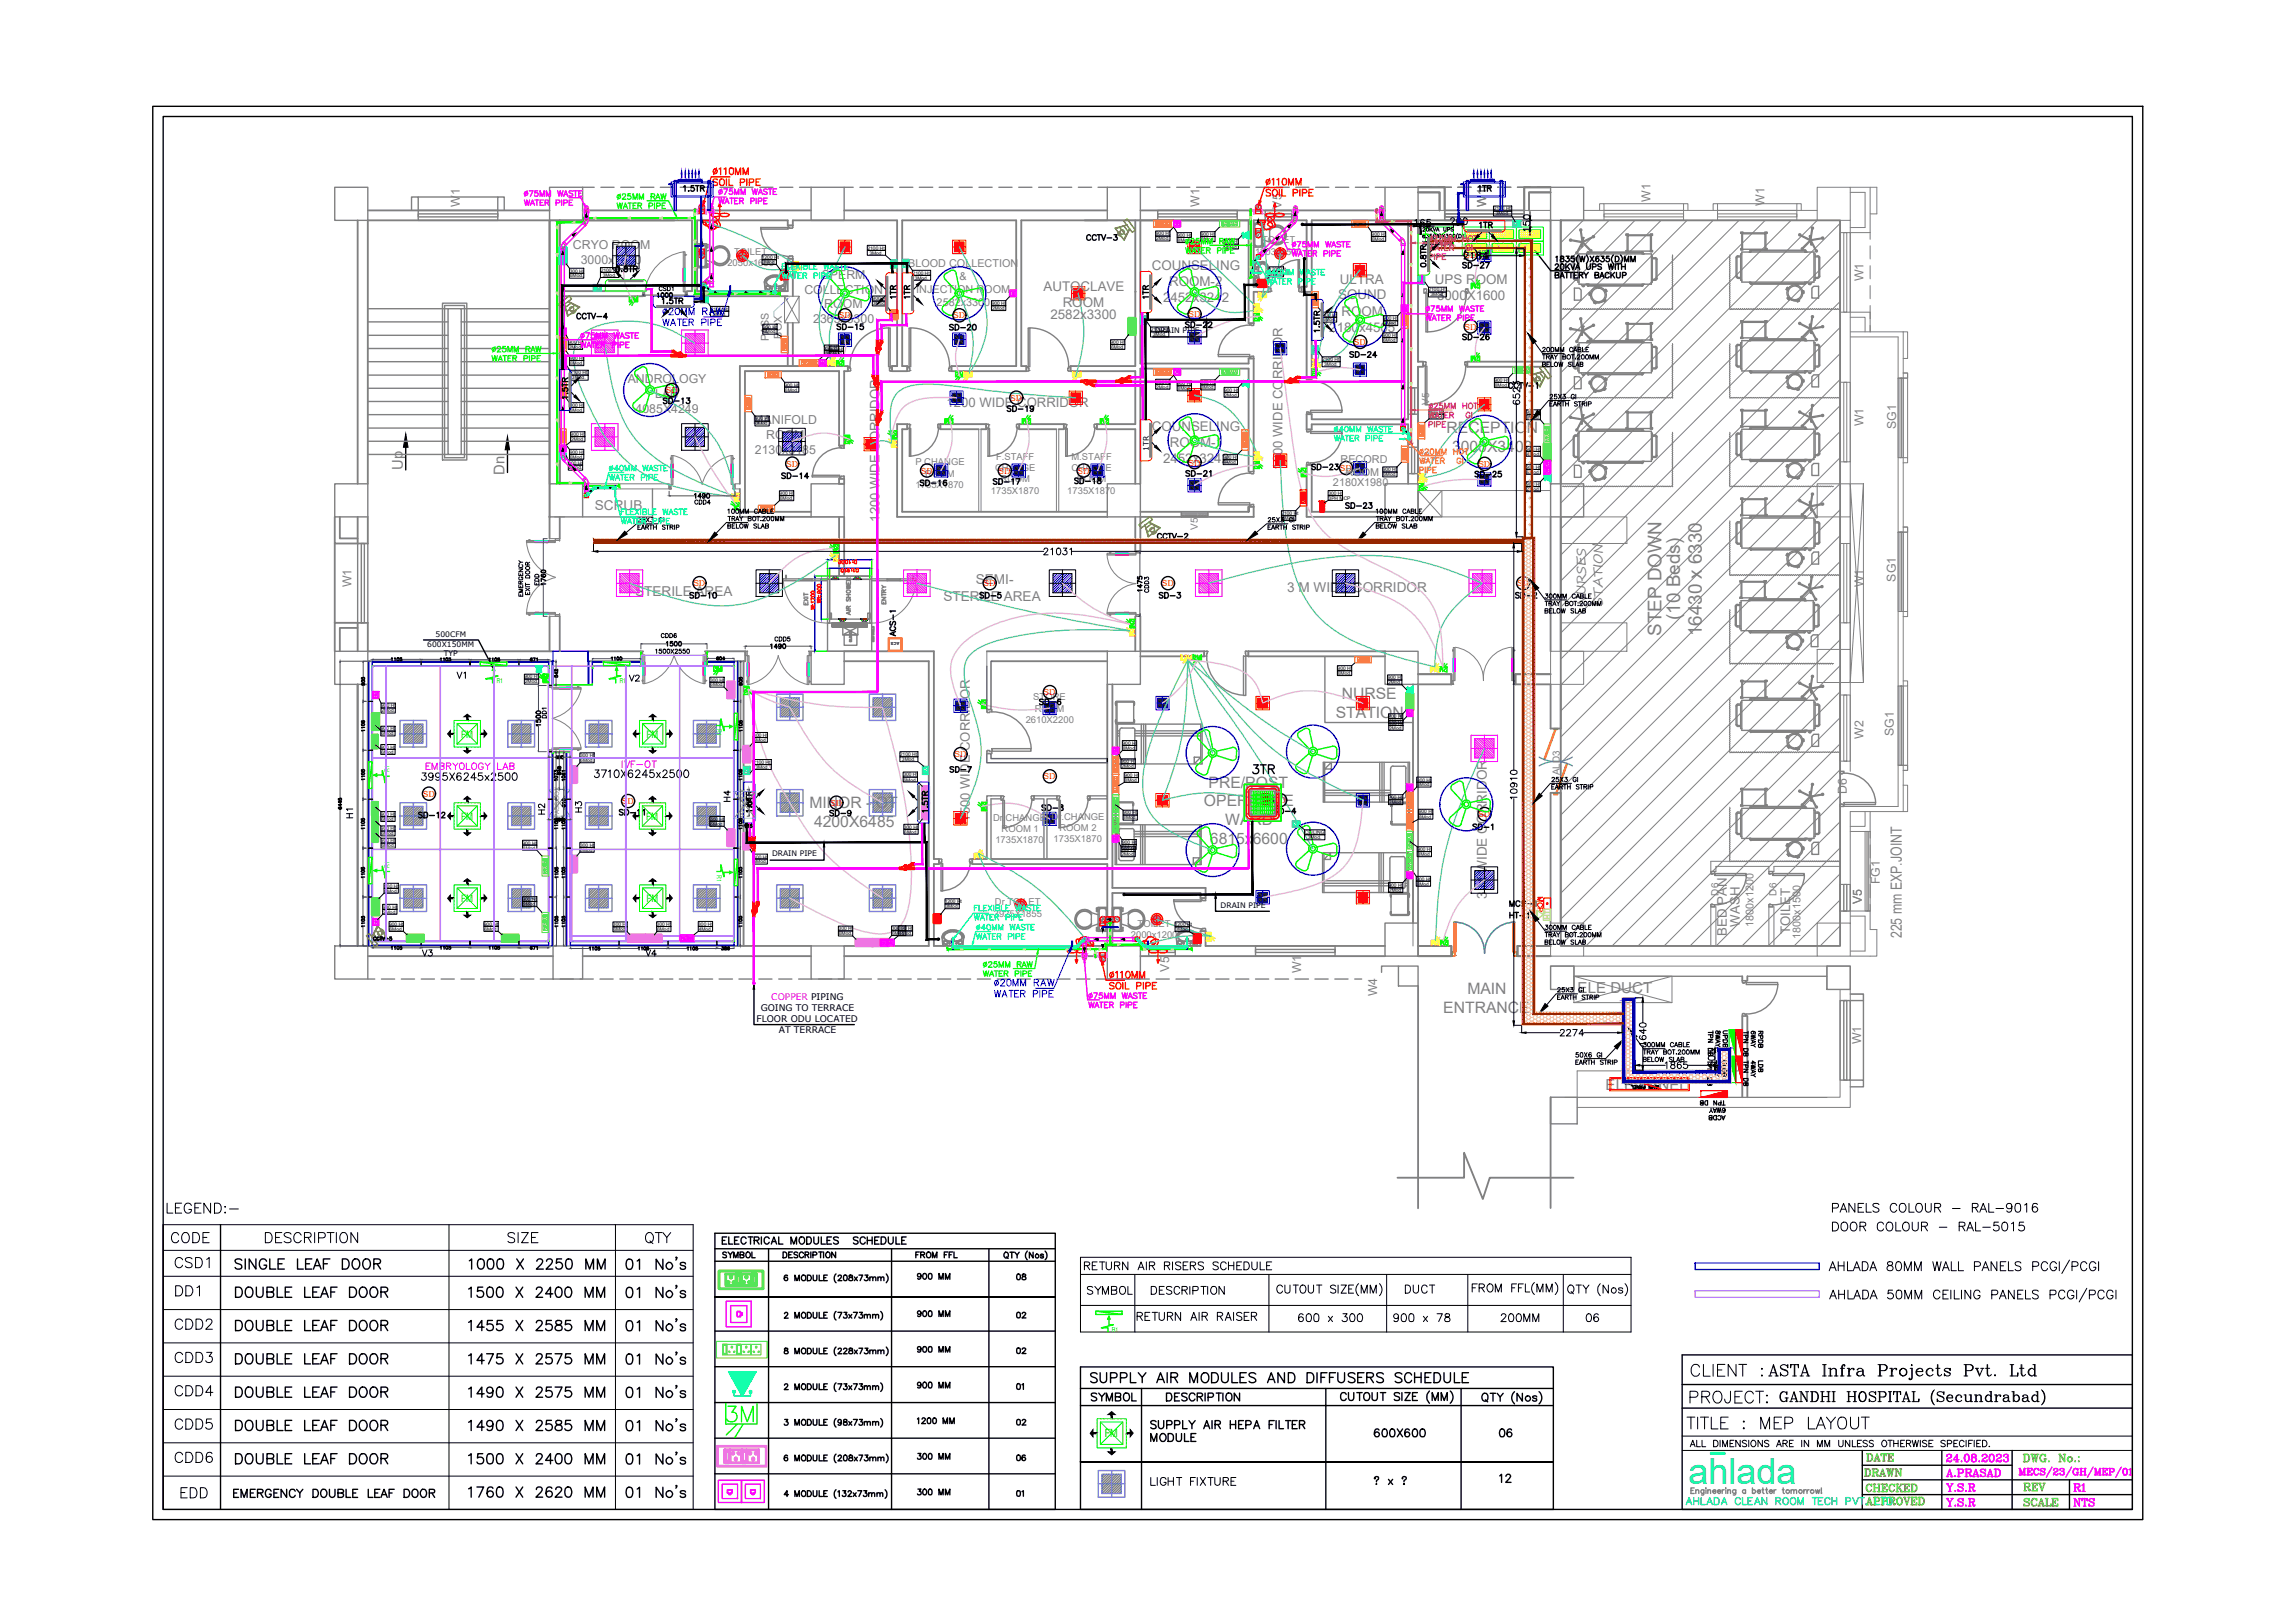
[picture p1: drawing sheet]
<svg xmlns="http://www.w3.org/2000/svg" width="420mm" height="297mm" viewBox="0 0 420 297" stroke-linecap="round" stroke-linejoin="round" font-family="sans-serif">
<defs><g id="words">
<text font-size="6.6" fill="#00b8b8" x="309.1" y="271.6">ahlada</text>
<text font-size="6.2" fill="#0ff" x="131.9" y="261.4">3M</text>
<g font-size="5.3">
<text x="117.1" y="229">QTY</text>
<text x="84.7" y="238.8">1500 X 2400 MM</text>
<text x="30.7" y="256.8">CDD4</text>
<text x="308.3" y="257.9">PROJECT:</text>
<text x="84.7" y="263.2">1490 X 2585 MM</text>
<text x="307.6" y="262.8">TITLE : MEP LAYOUT</text>
<text x="31.7" y="275.5">EDD</text>
</g>
<g font-size="4.9">
<text x="228.2" y="142.9">3TR</text>
<text x="29.3" y="223.3">LEGEND:-</text>
<text x="30.3" y="228.6">CODE</text>
<text x="30.7" y="233.2">CSD1</text>
<text x="42" y="233.5">SINGLE LEAF DOOR</text>
<text x="84.7" y="233.5">1000 X 2250 MM</text>
<text x="91.7" y="228.6">SIZE</text>
<text x="31" y="238.5">DD1</text>
<text x="30.7" y="244.5">CDD2</text>
<text x="42" y="244.8">DOUBLE LEAF DOOR</text>
<text x="84.7" y="244.8">1455 X 2585 MM</text>
<text x="30.7" y="250.5">CDD3</text>
<text x="42" y="250.8">DOUBLE LEAF DOOR</text>
<text x="84.7" y="250.8">1475 X 2575 MM</text>
<text x="42" y="256.8">DOUBLE LEAF DOOR</text>
<text x="84.7" y="256.8">1490 X 2575 MM</text>
<text x="30.7" y="262.8">CDD5</text>
<text x="30.7" y="268.8">CDD6</text>
<text x="42" y="269.2">DOUBLE LEAF DOOR</text>
<text x="84.7" y="269.2">1500 X 2400 MM</text>
<text x="84.7" y="275.2">1760 X 2620 MM</text>
<text x="273.4" y="272.7">12</text>
</g>
<g font-size="4.4">
<text x="65.6" y="151" transform="rotate(-90 65.6 151)">H1</text>
<text x="76.2" y="176.4">V3</text>
<text x="334.1" y="223">PANELS COLOUR - RAL-9016</text>
<text x="334.1" y="226.5">DOOR COLOUR - RAL-5015</text>
<text x="197.9" y="238.1">SYMBOL</text>
<text x="256.1" y="237.8">DUCT</text>
<text x="273.4" y="243.1">200MM</text>
<text x="289.3" y="243.1">06</text>
<text x="198.6" y="257.5">SYMBOL</text>
<text x="209.5" y="264.9">MODULE</text>
<text x="250.5" y="264.2">600X600</text>
<text x="273.4" y="264.2">06</text>
</g>
<text font-size="4.4" fill="#545454" x="117.1" y="176.4">V4</text>
<text font-size="4.4" fill="#00b8b8" x="340.4" y="274.1">CHECKED</text>
<text font-size="4.4" fill="#8ab800" x="369.4" y="274.1">REV</text>
<g font-size="4.4" fill="#f0f">
<text x="378.5" y="274.1">R1</text>
<text x="378.5" y="276.9">NTS</text>
</g>
<g font-size="4">
<text x="269.5" y="43">1TR</text>
<text x="178.2" y="110.8">SD-5</text>
<text x="211" y="110.8">SD-3</text>
<text x="276.2" y="110.8">SD-2</text>
<text x="113.9" y="125.9">V2</text>
<text x="189.1" y="130.2">SD-6</text>
<text x="172.9" y="142.5">SD-7</text>
<text x="150.6" y="150.6">SD-9</text>
<text x="284.7" y="169.3" transform="rotate(-90 284.7 169.3)">HT</text>
<text x="184.9" y="235.3">08</text>
<text x="184.9" y="242.4">02</text>
<text x="184.9" y="249.1">02</text>
<text x="184.9" y="255.4">01</text>
<text x="184.9" y="262.1">02</text>
<text x="184.9" y="268.5">06</text>
<text x="184.9" y="275.2">01</text>
</g>
<g font-size="4" fill="#ffbf00">
<text x="231.4" y="58.2" transform="rotate(-90 231.4 58.2)">3M</text>
<text x="177.4" y="158.4">2M</text>
</g>
<text font-size="4" fill="#ff7f00" x="228.2" y="85.4">3M</text>
<g font-size="4" fill="#f00">
<text x="154.5" y="103.7" transform="rotate(-90 154.5 103.7)">2M</text>
<text x="232.1" y="150.3">SD-4</text>
</g>
<g font-size="4" fill="#ffbf7f">
<text x="154.5" y="102.3" transform="rotate(-90 154.5 102.3)">2M</text>
<text x="283.3" y="167.9" transform="rotate(-90 283.3 167.9)">MCP</text>
</g>
<g font-size="4" fill="#545454">
<text x="82.5" y="125.2">V1</text>
<text x="107.2" y="149.9" transform="rotate(-90 107.2 149.9)">H3</text>
<text x="134.4" y="147.8" transform="rotate(-90 134.4 147.8)">H4</text>
<text x="100.5" y="150.3" transform="rotate(-90 100.5 150.3)">H2</text>
</g>
<text font-size="4" fill="#0f0" x="217.3" y="122.1">2M</text>
<text font-size="4" fill="#808080" x="189.4" y="149.6">SD-8</text>
<g font-size="4" fill="#8ab800">
<text x="340.4" y="268.5">DATE</text>
<text x="340.1" y="271.3">DRAWN</text>
</g>
<g font-size="3.5">
<text x="146.8" y="50.4" transform="rotate(-90 146.8 50.4)">2M</text>
<text x="164.7" y="55.7" transform="rotate(-90 164.7 55.7)">1TR</text>
<text x="229.3" y="55.4">2M</text>
<text x="152" y="61.4">SD-15</text>
<text x="152" y="68.1">2M</text>
<text x="242" y="68.4" transform="rotate(-90 242 68.4)">3M</text>
<text x="185.9" y="78.7">2M</text>
<text x="167.2" y="90">SD-16</text>
<text x="239.9" y="88.2" transform="rotate(-90 239.9 88.2)">2M</text>
<text x="136.2" y="94.5" transform="rotate(-90 136.2 94.5)">2M</text>
<text x="99.5" y="108.3" transform="rotate(-90 99.5 108.3)">EDD</text>
<text x="101.2" y="125.9" transform="rotate(-90 101.2 125.9)">3M</text>
<text x="129.5" y="123.8">3M</text>
<text x="100.9" y="132.6" transform="rotate(-90 100.9 132.6)">DD1</text>
</g>
<g font-size="3.5" fill="#0f0">
<text x="268.5" y="54">2M</text>
<text x="268.5" y="67.4">2M</text>
<text x="156.3" y="82.2" transform="rotate(-90 156.3 82.2)">2M</text>
<text x="165.1" y="82.9" transform="rotate(-90 165.1 82.9)">2M</text>
<text x="171.8" y="78.7">2M</text>
<text x="200.4" y="78.7">2M</text>
</g>
<g font-size="3.5" fill="#545454">
<text x="113.9" y="56.4">2M</text>
<text x="136.2" y="92.8" transform="rotate(-90 136.2 92.8)">4M</text>
<text x="208.5" y="117.5" transform="rotate(-90 208.5 117.5)">2M</text>
<text x="208.5" y="116.1" transform="rotate(-90 208.5 116.1)">2M</text>
<text x="137.9" y="128.4" transform="rotate(-90 137.9 128.4)">3M</text>
</g>
<text font-size="3.5" fill="#f0f" x="150.3" y="68.1">3M</text>
<g font-size="3.5" fill="#808080">
<text x="173.6" y="70.2">2M</text>
<text x="307.6" y="113.4" transform="rotate(-90 307.6 113.4)">(10 Beds)</text>
<text x="304.2" y="116.4" transform="rotate(-90 304.2 116.4)">STEP DOWN</text>
<text x="311.6" y="116.5" transform="rotate(-90 311.6 116.5)">16430 x 6330</text>
<text x="181.3" y="130.5" transform="rotate(-90 181.3 130.5)">2M</text>
<text x="181.3" y="149.2" transform="rotate(-90 181.3 149.2)">2M</text>
</g>
<g font-size="3.5" fill="#ffbf00">
<text x="175.3" y="70.2">3M</text>
<text x="242" y="69.8" transform="rotate(-90 242 69.8)">2M</text>
<text x="262.5" y="124.2">2M</text>
<text x="261.1" y="174.3">2M</text>
</g>
<g font-size="3.5" fill="#f00">
<text x="195.1" y="70.2">2M</text>
<text x="165.1" y="81.5" transform="rotate(-90 165.1 81.5)">2M</text>
<text x="222.6" y="173.2" transform="rotate(-90 222.6 173.2)">2M</text>
</g>
<text font-size="3.5" fill="#ff785c" x="261.4" y="89.3" transform="rotate(-90 261.4 89.3)">3M</text>
<text font-size="3.5" fill="#b88a00" x="262.5" y="174.3">2M</text>
<g font-size="2.9" fill="#808080">
<text x="264.8" y="79.2">RECEPTION</text>
<text x="265.8" y="82.7">3000X3400</text>
<text x="244.5" y="131.4">STATION</text>
<text x="245.6" y="128">NURSE</text>
<text x="148.2" y="147.9">MINOR - OT</text>
<text x="220.4" y="147.6">OPERATIVE</text>
<text x="221.3" y="144.1">PRE/POST</text>
<text x="149" y="151.3">4200X6485</text>
<text x="221.5" y="154.5">6815x6600</text>
<text x="224.3" y="151">WARD</text>
<text x="264.2" y="185.4">ENTRANCE</text>
<text x="268.6" y="181.9">MAIN</text>
</g>
<g font-size="2.8" fill="#808080">
<text x="348.2" y="171.7" transform="rotate(-90 348.2 171.7)">225 mm EXP.JOINT</text>
<text x="288.8" y="181.8">ELE DUCT</text>
<text x="293.9" y="199.5">ELE PANEL</text>
</g>
<g font-size="2.7" fill="#808080">
<text x="73.7" y="86" transform="rotate(-90 73.7 86)">Up</text>
<text x="92.4" y="86.9" transform="rotate(-90 92.4 86.9)">Dn</text>
</g>
<g font-size="2.5" fill="#808080">
<text x="108.9" y="93.3">SCRUB</text>
<text x="178.6" y="106.9">SEMI-</text>
<text x="116.3" y="109.2">STERILE AREA</text>
<text x="172.7" y="109.9">STERILE AREA</text>
<text x="235.7" y="108.4">3 M WIDE CORRIDOR</text>
<text x="272.2" y="164.6" transform="rotate(-90 272.2 164.6)">3 M WIDE CORRIDOR</text>
</g>
<g font-size="2.4" fill="#808080">
<text x="191" y="53.3">AUTOCLAVE</text>
<text x="210.8" y="49.4">COUNSELING</text>
<text x="214" y="52.4">ROOM-2</text>
<text x="245.3" y="51.9">ULTRA</text>
<text x="262.7" y="52">UPS ROOM</text>
<text x="192.3" y="58.4">2582x3300</text>
<text x="194.5" y="56.2">ROOM</text>
<text x="212.9" y="55.3">2452x3242</text>
<text x="245" y="54.8">SOUND</text>
<text x="245.6" y="57.8">ROOM</text>
<text x="263.1" y="54.9">3000X1600</text>
<text x="243.4" y="60.7">2180x4505</text>
<text x="173.3" y="74.4">1200 WIDE CORRIDOR</text>
<text x="210.8" y="78.9">COUNSELING</text>
<text x="214.2" y="81.8">ROOM-1</text>
<text x="212.9" y="84.7">2452x3242</text>
<text x="234.8" y="86" transform="rotate(-90 234.8 86)">1200 WIDE CORRIDOR</text>
<text x="161" y="95.4" transform="rotate(-90 161 95.4)">1200 WIDE CORRIDOR</text>
<text x="290.4" y="110.9" transform="rotate(-90 290.4 110.9)">NURSES</text>
<text x="293.4" y="110.7" transform="rotate(-90 293.4 110.7)">STATION</text>
<text x="177.5" y="150.4" transform="rotate(-90 177.5 150.4)">1500 WIDE CORRIDOR</text>
<text x="316.1" y="171.3" transform="rotate(-90 316.1 171.3)">BED PAN</text>
<text x="318.5" y="169.6" transform="rotate(-90 318.5 169.6)">WASH</text>
<text x="327.7" y="171" transform="rotate(-90 327.7 171)">TOILET</text>
</g>
<g font-size="2.3" fill="#808080">
<text x="84.2" y="37.9" transform="rotate(-90 84.2 37.9)">W1</text>
<text x="219.6" y="37.9" transform="rotate(-90 219.6 37.9)">W1</text>
<text x="234.6" y="38.2" transform="rotate(-90 234.6 38.2)">V5</text>
<text x="272.1" y="37.9" transform="rotate(-90 272.1 37.9)">W1</text>
<text x="302.2" y="36.9" transform="rotate(-90 302.2 36.9)">W1</text>
<text x="323" y="37.6" transform="rotate(-90 323 37.6)">W1</text>
<text x="104.9" y="45.5">CRYO ROOM</text>
<text x="106.3" y="48.2">3000x1600</text>
<text x="147.3" y="53.7">COLLECTION</text>
<text x="150.4" y="51">SPERM</text>
<text x="341.2" y="51.5" transform="rotate(-90 341.2 51.5)">W1</text>
<text x="148.9" y="59.2">2365x3300</text>
<text x="150.9" y="56.5">ROOM</text>
<text x="114.9" y="70.1">ANDROLOGY</text>
<text x="116.4" y="75.5">4085X4249</text>
<text x="120" y="72.8">LAB</text>
<text x="137.9" y="77.5">MANIFOLD</text>
<text x="138.2" y="83">2130x3185</text>
<text x="140.3" y="80.3">ROOM</text>
<text x="341.2" y="78" transform="rotate(-90 341.2 78)">W1</text>
<text x="347.2" y="78.5" transform="rotate(-90 347.2 78.5)">SG1</text>
<text x="64.4" y="107.5" transform="rotate(-90 64.4 107.5)">W1</text>
<text x="341.2" y="107.5" transform="rotate(-90 341.2 107.5)">W1</text>
<text x="347.1" y="106.5" transform="rotate(-90 347.1 106.5)">SG1</text>
<text x="341.2" y="135.2" transform="rotate(-90 341.2 135.2)">W2</text>
<text x="346.7" y="134.7" transform="rotate(-90 346.7 134.7)">SG1</text>
<text x="338.1" y="145.3" transform="rotate(-90 338.1 145.3)">D6</text>
<text x="344.2" y="161.9" transform="rotate(-90 344.2 161.9)">FG1</text>
<text x="340.9" y="165.5" transform="rotate(-90 340.9 165.5)">V5</text>
<text x="214" y="177.8" transform="rotate(-90 214 177.8)">V5</text>
<text x="238.2" y="178.1" transform="rotate(-90 238.2 178.1)">W1</text>
<text x="252.1" y="182.4" transform="rotate(-90 252.1 182.4)">W4</text>
<text x="340.7" y="191.1" transform="rotate(-90 340.7 191.1)">W1</text>
</g>
<text font-size="2.1" fill="#0f0" x="202.3" y="263.1">FM</text>
<g font-size="2" fill="#808080">
<text x="166.3" y="48.9">BLOOD COLLECTION</text>
<text x="167.8" y="53.7">INJECTION ROOM</text>
<text x="175.7" y="51.3">&amp;</text>
<text x="171.5" y="56">2582x3300</text>
<text x="140.7" y="62.5" transform="rotate(-90 140.7 62.5)">PASS</text>
<text x="143.1" y="62" transform="rotate(-90 143.1 62)">BOX</text>
<text x="244" y="88.9">2180X1980</text>
<text x="245.4" y="84.7">RECORD</text>
<text x="246.3" y="87.1">ROOM</text>
<text x="321" y="169.6" transform="rotate(-90 321 169.6)">1800x1200</text>
<text x="329.6" y="171.8" transform="rotate(-90 329.6 171.8)">1800x1500</text>
</g>
<g font-size="1.9" fill="#0f0">
<text x="84.4" y="135">FM</text>
<text x="118.3" y="135">FM</text>
<text x="84.4" y="150.1">FM</text>
<text x="118.3" y="150.1">FM</text>
<text x="84.4" y="165.1">FM</text>
<text x="118.3" y="165.1">FM</text>
</g>
<g font-size="1.8" fill="#808080">
<text x="261.6" y="74.1" transform="rotate(-90 261.6 74.1)">V5</text>
<text x="261.6" y="84.9" transform="rotate(-90 261.6 84.9)">V5</text>
<text x="219.3" y="97" transform="rotate(-90 219.3 97)">V5</text>
<text x="285.6" y="141.9" transform="rotate(-90 285.6 141.9)">ALD3</text>
<text x="314.6" y="163.9" transform="rotate(-90 314.6 163.9)">D6</text>
<text x="325.2" y="163.9" transform="rotate(-90 325.2 163.9)">D6</text>
</g>
<g font-size="1.7" fill="#808080">
<text x="134.4" y="46.6">TOILET</text>
<text x="229.8" y="46.6">1203x1500</text>
<text x="231.1" y="44.6">TOILET</text>
<text x="133.2" y="48.7">2050x1600</text>
<text x="167.6" y="85.2">P.CHANGE</text>
<text x="167.6" y="89.3">1735X1870</text>
<text x="169.4" y="87.2">ROOM</text>
<text x="182.2" y="86.2">CHANGE</text>
<text x="182.4" y="84.1">F.STAFF</text>
<text x="183.2" y="88.3">ROOM</text>
<text x="196.2" y="84.1">M.STAFF</text>
<text x="196.2" y="86.2">CHANGE</text>
<text x="197.2" y="88.3">ROOM</text>
<text x="181.4" y="90.3">1735X1870</text>
<text x="195.4" y="90.3">1735X1870</text>
<text x="189.2" y="128.1">STORE</text>
<text x="189.5" y="130.2">ROOM</text>
<text x="187.8" y="132.3">2610X2200</text>
<text x="181.8" y="150.2">Dr.CHANGE</text>
<text x="182.2" y="154.4">1735X1870</text>
<text x="183.4" y="152.3">ROOM 1</text>
<text x="192.5" y="150">Dr.CHANGE</text>
<text x="192.9" y="154.2">1735X1870</text>
<text x="194" y="152.1">ROOM 2</text>
<text x="181.9" y="167.8">3925X1855</text>
<text x="182.1" y="165.7">Dr.TOILET</text>
<text x="207" y="171.7">2000x1200</text>
<text x="208.3" y="169.6">TOILET</text>
</g>
<g font-size="1.7">
<text x="139.3" y="185">GOING TO TERRACE</text>
<text x="138.5" y="187.1">FLOOR ODU LOCATED</text>
<text x="142.6" y="189.1">AT TERRACE</text>
</g>
<text font-size="1.7" fill="#f0f" x="141.2" y="183">COPPER PIPING</text>
<g font-size="1.6" fill="#f00">
<text x="278.8" y="107.3">D</text>
<text x="114.9" y="147.2">D</text>
<text x="234.3" y="147">D</text>
</g>
<g font-size="1.5" fill="#f00">
<text x="268.1" y="47.2">SD</text>
<text x="153.6" y="58.3">SD</text>
<text x="174.5" y="58.3">SD</text>
<text x="217.6" y="58.1">SD</text>
<text x="247.8" y="63.1">SD</text>
<text x="268.1" y="60.3">SD</text>
<text x="121.9" y="72">SD</text>
<text x="184.9" y="73.3">SD</text>
<text x="143.9" y="85.4">SD</text>
<text x="168.6" y="86.7">SD</text>
<text x="182.8" y="86.7">SD</text>
<text x="197.3" y="86.7">SD</text>
<text x="217.6" y="85.2">SD</text>
<text x="245.3" y="86.3">SD</text>
<text x="270.7" y="85.5">SD</text>
<text x="126.9" y="107.3">SD</text>
<text x="180.1" y="107.3">SD</text>
<text x="212.7" y="107.3">SD</text>
<text x="277.7" y="107.3">S</text>
<text x="191" y="127.3">SD</text>
<text x="174.7" y="138.6">SD</text>
<text x="191" y="142.6">SD</text>
<text x="77.4" y="145.8">SD</text>
<text x="113.9" y="147.2">S</text>
<text x="152" y="147.5">SD</text>
<text x="233.2" y="147">S</text>
<text x="270.7" y="149.6">SD</text>
</g>
<g font-size="1.4">
<text x="211.4" y="61">DRAIN PIPE</text>
<text x="210.3" y="82.5" transform="rotate(-90 210.3 82.5)">1TR</text>
<text x="78.2" y="118.3">600X150MM</text>
<text x="79.7" y="116.7">500CFM</text>
<text x="81.3" y="120">TYP</text>
<text x="141.3" y="156.7">DRAIN PIPE</text>
<text x="223.5" y="166.1">DRAIN PIPE</text>
</g>
<g font-size="1.2" fill="#0f0">
<text x="90.9" y="125">R1</text>
<text x="113.4" y="125">R1</text>
<text x="131.2" y="133.5" transform="rotate(90 131.2 133.5)">R1</text>
<text x="71.3" y="141.3" transform="rotate(-90 71.3 141.3)">R1</text>
<text x="71.3" y="158.8" transform="rotate(-90 71.3 158.8)">R1</text>
<text x="131.2" y="160.2" transform="rotate(90 131.2 160.2)">R1</text>
<text x="203.6" y="243.8">R1</text>
</g>
<g font-size="1.1" fill="#808080">
<text x="102.4" y="149.7" transform="rotate(-90 102.4 149.7)">PASS BOX</text>
<text x="136.3" y="150.1" transform="rotate(-90 136.3 150.1)">PASS BOX</text>
</g>
<g font-size=".9">
<text x="273.5" y="38.5">2100 Ht</text>
<text x="273.8" y="39.4">3Mod.</text>
<text x="139.5" y="47.4">1200 Ht</text>
<text x="158.8" y="45.7">2100 Ht</text>
<text x="159.2" y="46.6">3Mod.</text>
<text x="211.6" y="43.1">900 Ht</text>
<text x="211.7" y="44">2Mod.</text>
<text x="215.5" y="43.3">900 Ht</text>
<text x="215.6" y="44.3">8Mod.</text>
<text x="219.8" y="43.2">900 Ht</text>
<text x="219.9" y="44.1">8Mod.</text>
<text x="224.1" y="44.6">900 Ht</text>
<text x="224.2" y="45.5">2Mod.</text>
<text x="251.1" y="43.2">900 Ht</text>
<text x="251.1" y="44.1">6Mod.</text>
<text x="104.3" y="49.9">300 Ht</text>
<text x="104.3" y="50.8">6Mod.</text>
<text x="110" y="49.8">2100 Ht</text>
<text x="110.3" y="50.7">3Mod.</text>
<text x="139.6" y="48.3">3Mod.</text>
<text x="167.1" y="50.3">2100 Ht</text>
<text x="167.5" y="51.2">3Mod.</text>
<text x="232.3" y="49.6">1200 Ht</text>
<text x="232.4" y="50.5">3Mod.</text>
<text x="261.5" y="53.3">2100 Ht</text>
<text x="130.1" y="56.9">2100 Ht</text>
<text x="130.5" y="57.8">3Mod.</text>
<text x="159.8" y="55">900 Ht</text>
<text x="159.8" y="55.9">3Mod.</text>
<text x="181.6" y="55.8">900 Ht</text>
<text x="181.6" y="56.8">2Mod.</text>
<text x="242.1" y="57.9">900 Ht</text>
<text x="242.2" y="58.8">6Mod.</text>
<text x="253.3" y="58.6">900 Ht</text>
<text x="253.4" y="59.5">2Mod.</text>
<text x="261.9" y="54.3">3Mod.</text>
<text x="104.1" y="62.9">900 Ht</text>
<text x="104.1" y="63.9">2Mod.</text>
<text x="104.3" y="65.9">900 Ht</text>
<text x="139.6" y="60.1">900 Ht</text>
<text x="139.7" y="61">6Mod.</text>
<text x="150.9" y="64">900 Ht</text>
<text x="150.9" y="64.8">8Mod.</text>
<text x="151.8" y="64.2">900 Ht</text>
<text x="151.9" y="65.1">2Mod.</text>
<text x="203.3" y="62.9">900 Ht</text>
<text x="203.4" y="63.9">6Mod.</text>
<text x="210.7" y="60.6">2100 Ht</text>
<text x="211.1" y="61.5">3Mod.</text>
<text x="253.1" y="61.7">900 Ht</text>
<text x="253.2" y="62.6">6Mod.</text>
<text x="104.3" y="66.8">6Mod.</text>
<text x="104.4" y="68.5">2100 Ht</text>
<text x="104.7" y="69.5">3Mod.</text>
<text x="143.6" y="70.8">900 Ht</text>
<text x="143.7" y="71.7">6Mod.</text>
<text x="211.6" y="70.2">900 Ht</text>
<text x="211.7" y="71.1">2Mod.</text>
<text x="215.5" y="70.5">900 Ht</text>
<text x="215.6" y="71.4">8Mod.</text>
<text x="219.8" y="70.3">900 Ht</text>
<text x="219.9" y="71.2">8Mod.</text>
<text x="224.1" y="71.7">900 Ht</text>
<text x="242" y="66.1">2100 Ht</text>
<text x="242.4" y="67">3Mod.</text>
<text x="273.6" y="69.9">900 Ht</text>
<text x="273.7" y="70.8">8Mod.</text>
<text x="104.3" y="74.5">900 Ht</text>
<text x="104.3" y="75.4">6Mod.</text>
<text x="138.2" y="76.9">900 Ht</text>
<text x="138.3" y="77.8">6Mod.</text>
<text x="224.2" y="72.6">2Mod.</text>
<text x="261.6" y="75.7">900 Ht</text>
<text x="261.7" y="76.6">6Mod.</text>
<text x="279.4" y="75.8">900 Ht</text>
<text x="279.5" y="76.7">8Mod.</text>
<text x="104.3" y="83">900 Ht</text>
<text x="104.3" y="84">6Mod.</text>
<text x="104.5" y="79.8">900 Ht</text>
<text x="104.5" y="80.7">2Mod.</text>
<text x="279.4" y="82.5">900 Ht</text>
<text x="279.5" y="83.4">4Mod.</text>
<text x="104" y="85">900 Ht</text>
<text x="104.1" y="85.9">2Mod.</text>
<text x="224" y="84">900 Ht</text>
<text x="224" y="84.9">8Mod.</text>
<text x="253.1" y="86.3">900 Ht</text>
<text x="253.2" y="87.2">6Mod.</text>
<text x="279.4" y="85.8">900 Ht</text>
<text x="279.4" y="88.9">900 Ht</text>
<text x="279.5" y="86.7">8Mod.</text>
<text x="279.5" y="89.9">2Mod.</text>
<text x="142.7" y="90.6">900 Ht</text>
<text x="142.8" y="91.5">6Mod.</text>
<text x="234.6" y="94.3">2100 Ht</text>
<text x="234.7" y="95.2">6Mod.</text>
<text x="243.2" y="90.6">300 Ht</text>
<text x="243.2" y="91.5">3PH MCP</text>
<text x="96" y="124.1">900 Ht</text>
<text x="96.1" y="125.1">2Mod.</text>
<text x="130" y="124.7">300 Ht</text>
<text x="130" y="125.6">6Mod.</text>
<text x="244.9" y="122.6">900 Ht</text>
<text x="244.9" y="123.5">6Mod.</text>
<text x="254.1" y="124.3">900 Ht</text>
<text x="254.1" y="125.3">2Mod.</text>
<text x="69.8" y="129.4">900 Ht</text>
<text x="69.8" y="130.4">2Mod.</text>
<text x="254.2" y="131.4">900 Ht</text>
<text x="69.7" y="137.1">900 Ht</text>
<text x="69.7" y="133.7">900 Ht</text>
<text x="69.8" y="138">6Mod.</text>
<text x="69.8" y="134.6">6Mod.</text>
<text x="137.9" y="134.9">300 Ht</text>
<text x="138" y="135.7">6Mod.</text>
<text x="205.5" y="136.3">900 Ht</text>
<text x="205.6" y="137.2">8Mod.</text>
<text x="254.2" y="132.7">900 Ht</text>
<text x="254.3" y="132.3">6Mod.</text>
<text x="254.3" y="133.6">2Mod.</text>
<text x="106.2" y="138.6">300 Ht</text>
<text x="106.2" y="139.5">6Mod.</text>
<text x="137.9" y="139.8">2100 Ht</text>
<text x="138.3" y="140.7">3Mod.</text>
<text x="164.7" y="138.4">2100 Ht</text>
<text x="165.1" y="139.3">3Mod.</text>
<text x="165.4" y="142.1">300 Ht</text>
<text x="165.4" y="143">6Mod.</text>
<text x="205.3" y="139.6">900 Ht</text>
<text x="205.3" y="140.6">2Mod.</text>
<text x="205.9" y="142.2">900 Ht</text>
<text x="205.9" y="143.1">8Mod.</text>
<text x="259.4" y="143">900 Ht</text>
<text x="259.4" y="143.9">8Mod.</text>
<text x="69.7" y="149.3">900 Ht</text>
<text x="205.6" y="149">900 Ht</text>
<text x="205.6" y="150">8Mod.</text>
<text x="254.2" y="146.2">900 Ht</text>
<text x="254.3" y="147.1">2Mod.</text>
<text x="259.7" y="148.9">900 Ht</text>
<text x="259.8" y="149.8">8Mod.</text>
<text x="69.8" y="152">900 Ht</text>
<text x="69.8" y="154.2">900 Ht</text>
<text x="69.8" y="152.9">6Mod.</text>
<text x="69.8" y="150.3">6Mod.</text>
<text x="69.8" y="155.1">6Mod.</text>
<text x="95.7" y="154.6">900 Ht</text>
<text x="95.7" y="155.5">8Mod.</text>
<text x="106.2" y="155">300 Ht</text>
<text x="106.2" y="155.9">6Mod.</text>
<text x="130" y="150.2">300 Ht</text>
<text x="130" y="151.1">6Mod.</text>
<text x="165.5" y="151.7">300 Ht</text>
<text x="165.6" y="152.6">6Mod.</text>
<text x="205.3" y="155.7">900 Ht</text>
<text x="205.4" y="154.5">900 Ht</text>
<text x="205.5" y="155.3">8Mod.</text>
<text x="238.9" y="152.7">CEILING</text>
<text x="239.4" y="153.6">3Mod.</text>
<text x="259.5" y="155.8">900 Ht</text>
<text x="137.9" y="157.1">300 Ht</text>
<text x="138" y="158">6Mod.</text>
<text x="205.3" y="156.7">2Mod.</text>
<text x="259.3" y="161.1">900 Ht</text>
<text x="259.5" y="156.7">8Mod.</text>
<text x="70.1" y="166.3">900 Ht</text>
<text x="70.1" y="167.2">2Mod.</text>
<text x="70.3" y="162.5">900 Ht</text>
<text x="70.4" y="163.4">6Mod.</text>
<text x="95.7" y="164.9">900 Ht</text>
<text x="95.7" y="165.8">8Mod.</text>
<text x="173" y="165.3">1200 Ht</text>
<text x="173.1" y="166.2">3Mod.</text>
<text x="254.2" y="162.3">900 Ht</text>
<text x="254.3" y="163.3">2Mod.</text>
<text x="259.4" y="162.1">8Mod.</text>
<text x="71.2" y="169.4">900 Ht</text>
<text x="71.3" y="170.3">6Mod.</text>
<text x="88.6" y="169.4">900 Ht</text>
<text x="88.7" y="170.3">6Mod.</text>
<text x="112.2" y="169.5">300 Ht</text>
<text x="112.3" y="170.4">6Mod.</text>
<text x="120.2" y="169.5">300 Ht</text>
<text x="120.3" y="170.4">6Mod.</text>
<text x="127.8" y="169.4">300 Ht</text>
<text x="127.9" y="170.4">4Mod.</text>
<text x="153.5" y="170.3">300 Ht</text>
<text x="153.6" y="171.2">6Mod.</text>
<text x="163.3" y="170.2">300 Ht</text>
<text x="163.3" y="171.1">6Mod.</text>
<text x="164.5" y="170.3">300 Ht</text>
<text x="164.6" y="171.2">4Mod.</text>
<text x="215.1" y="169.5">1200 Ht</text>
<text x="215.2" y="170.4">3Mod.</text>
</g>
<text font-size=".7" x="164.7" y="117.6" transform="rotate(-180 164.7 117.6)">ACS</text>
</g></defs>
<!-- layer: 0 -->
<path d="M28 19.5h364.3v258.6h-364.3zM29.9 21.3h360.5v255h-360.5zM308 248v28.3h82.4M308 253.4h82.4M308 257.7h82.4M340.9 273.5h49.5M340.9 268.2h27.5M340.9 270.8h49.5M340.9 265.5v10.8M355.5 265.5v10.8M368.4 265.5v10.8M378.9 270.8v5.5" fill="none" stroke="#000" stroke-width=".25"/>
<!-- layer: WALL -->
<g fill="none" stroke="#808080" stroke-width=".34">
<path d="M67.3 38.5h33.3M106.7 38.5h41.8M154.5 38.5h48.2M208.8 38.5h44.8M259.6 35.2h4v3.3M259.6 34.3h4.9v4.2M283.9 35.2h-4v3.3M283.9 34.3h-4.9v4.2M65.5 40.3v48.2M102.5 40.3v48.2M102.5 53.3h15.2M102.5 54.2h15.2"/>
<path d="M106.7 40.3h20v13h-.9M123.5 40.3h-22.9v58.3M125.8 54.2h18.4M127.9 48.6l.2 .2M128.1 44.8l-.2 .2M128.9 44.8l.2 .2M129.1 48.6l-.2 .2M130.6 45.9a1.53 1.53 0 0 1 2.3-.3 1.53 1.53 0 0 1 0 2.3 1.53 1.53 0 0 1-2.3-.3M130.6 45.6a1.74 1.74 0 0 1 2.4 0 1.74 1.74 0 0 1 0 2.4 1.74 1.74 0 0 1-2.4 .1M140 51.7l.2-.6-.2 .7M140.3 52.6v.2M140.3 52.8l.5 .2"/>
<path d="M140.4 51.9l.4 .4 .6 .1M140.4 51.3l-.1 .6M140.6 52.3h-.2l-.2 .3M140.6 52.3h.1M140.7 52.3h.1M140.9 52.4l.1 .3M141 52.8l-.2 .2M141.5 50.4l-.7 .2-.6 .4M141.5 50.4l1.1 .1M142.1 50.7l-1.2 .2-.5 .5M142.1 50.7l1 .2M142.6 50.5l1.1 .5"/>
<path d="M142.7 52.4h-1.3M142.9 50.6a2.43 2.43 0 0 0-2.6 .5M142.9 52.8l.2 .2M143 52.3l.1 .1M143.1 52.4l-.2 .3M143.2 52.3h.1M143.3 52.3h-.1M143.3 52.3h.2l.2 .3M143.6 51.5a.79 .79 0 0 1-.9 .9M143.6 52.8l-.5 .2M143.6 52.6v.2M143.8 51.3l.1 .4"/>
<path d="M143.9 51.5l.1 .3M144.2 47.4v5.9h-16.6v-13h16.6v1h.9v-1h19.1v26.7h-.9v.9h2.8v-.9h-.9v-26.7h20.8v26.7h-11.8M144.2 59.1v7.9M145.1 47.4v6.8M145.1 59.1v7.9M207.8 40.3v26.7h-11.8M208.8 40.3v26.2h19.8v-.9h.9v20.7M228.6 59.2v-18.9h-41.6v26.7h.9v.9h-13.7M229.5 52.5v-12.2h9.7v12.2h-.9v.9h1.8M229.5 53.4v5.8M229.7 44.8l.2 .2M229.8 51.2l.2 .4"/>
<path d="M229.9 41l-.2 .2M230 48.2l-.2 .4 .2 .3M230 48.2a.4 .4 0 0 1 .5 .4M230.2 50.9l.2 .1M230.3 50.9h-.4l-.1 .3M230.3 48.9l-.2 .1M230.3 48.8h.1M230.4 48.7l-.2 .2M230.4 49l-.1 .9 .3 1.3M230.4 50.9l-.1 .1M230.5 51.2v.3M230.5 51.1v.1"/>
<path d="M230.6 51.2l.3 .3M230.8 41l.2 .2M231 44.8l-.2 .2M231 47.9l.7 .3M231.1 48l.6 .2 .4 .7M231.7 48.1a2.7 2.7 0 0 1 .6 2.5M231.9 48.9l.2 1.1M231.9 48.9a.75 .75 0 0 0-.8-.6 .75 .75 0 0 0-.7 .7M232.1 48.9l.2 .7-.2 1.2M232.1 50l-.2 1-.6 .5M232.2 50.8l-.3 .6M232.3 50.5l-.6 1.1"/>
<path d="M232.4 42.2a1.53 1.53 0 0 1 2.3-.3 1.53 1.53 0 0 1 0 2.3 1.53 1.53 0 0 1-2.3-.3M232.5 41.8a1.74 1.74 0 0 1 2.4 0 1.74 1.74 0 0 1 0 2.4 1.74 1.74 0 0 1-2.4 0M239.2 53.4v16M257.8 40.3v36.4h-17.7v-.9h-.9v2.8h.9v-.9h17.7v10.8M259.6 40.3v25.9h.9v.9h-.9v21.4M285.7 40.3h51.2v132.8h-51.2zM285.7 40.3v48.2M154.5 67.9v13.7M155.2 67h-19.7v21.5M164.2 77.6v17h38.5M165.2 78.6v15.1h37.5M172.2 77.6h8.3v1h-.9"/>
<path d="M172.2 78.6h7M186.6 77.6h8.2v1h-1M186.6 78.6h6.8M196 67.9h11.8v9.7h-7M200.8 78.6h7v9.9M240.1 69.4v-29.1h43.8v48.2M268.6 67.1h15.3M268.6 66.2h15.3M61.3 94.6v4.9h4.2v-4.9M61.3 99.5v14.5M62.2 94.6v3.9h3.3M67.3 88.5v-48.2h33.3v48.2"/>
<path d="M67.3 94.6v4.9M102.5 94.6v4M135.5 89.5v5.1h13M153.6 81.6v-13.7h-17.2v25.8h12.1M153.6 87.6h.9v.9h-.9zM153.6 94.6v10.8h.9v-10.8M207.8 94.6v6.3M208.8 93.7h19.8M228.6 93.7v-1v1M228.6 86.3v-18.8h-19.8v21M228.6 92.7h.9v1.9h-20.7v6.3M239.2 85.1v9.5h14.4"/>
<path d="M240.1 85.1v8.6h13.5M283.9 94.6v24.6M285.7 94.6v24.6M61.3 119.2v-5.2h4.2v5.2M65.5 114.9h-3.3v4.3M67.3 114v5.2h33.9M100.6 112.8v6.4M102.5 112.8v6.4M107.6 119.2h9.7v1.8h-9.7zM129.4 119.2h7v1.8h-7zM154.5 119.2h16.5v38h.9v.9h-.9v15h31.7v-15h-24.7M180.7 119.2h22"/>
<path d="M207.8 112.8v6.4M208.8 112.8v6.4h11.7M253.6 119.2h-25.1v.9h25.1M65.5 125.3v47.8M67.3 125.3v47.8h33.9v-35.4h2.4v35.4M67.3 121h33.9M135.2 121v52.1M136.1 121v52.1M154.5 121h15.5v52.1h-15.5M181.6 121h21.1M202.7 125.3v31.9h-21.1M203.7 125.3v37.2h17v1.9h-.9v-1h-16.1v9.7"/>
<path d="M208.8 120.1h11.7M258.7 125.3v43.6M259.6 123.4h6.1v1.9h-6.1v49.7h6.1v-1.9h-6.1M277.4 123.4h6.5h-6.5v1.9zM277.4 125.3h6.5v8h1.8v-8M180.7 146.4v10.8M67.3 175h33.9M106.7 173.1h41.8M106.7 175h41.8M154.5 175h48.2M172.5 171.5l.3-.6-.3 .7M172.7 170.9a2.55 2.55 0 0 1 3.5 0"/>
<path d="M172.9 171.7l.4 .4 .2 .1M172.9 171.2l-.1 .5M172.9 172.2l-.2 .3 .1 .1M173.2 172.1l-.3 .1M173.3 172.3l.2 .1M173.4 172.2v.1M173.5 170.7l-.6 .5M173.5 172.4v.2M173.5 170.5l-.7 .5M173.5 172.6l-.3 .2-.4-.2M173.6 172.2l.3 .1M174.6 170.5l-1.2 .2"/>
<path d="M174.6 170.5a1.16 1.16 0 0 1 1.4 1.4l-.2 .2M175.4 170.5l-1.2-.2-.7 .2M175.4 170.4l.6 .4 .3 .3M175.4 172.6l.2 .2h.2M175.5 172.4l-.1 .2M175.5 172.2l.1 .1M175.6 172.3l-.1 .1M175.7 172.1l.1 .1M175.8 172.1l-.6 .1-1.3 .1M175.9 172.2h.1l.2 .2M176.1 172.6l-.3 .2M176.2 172.4l-.1 .2"/>
<path d="M176.2 170.9l.3 .4M176.3 171.2l.1 .4M176.4 171.4l.1 .2M199.8 167a1.74 1.74 0 0 0-2.5 0 1.74 1.74 0 0 0 0 2.5 1.74 1.74 0 0 0 2.5 0M199.8 167.4a1.53 1.53 0 0 0-2.3-.3 1.53 1.53 0 0 0 0 2.3 1.53 1.53 0 0 0 2.3-.3M201.2 170l.3 .2M201.5 166.3l-.3 .2M202.3 166.3l.2 .2M202.5 170l-.2 .2M203.9 170l.2 .2M204.1 166.3l-.2 .2M204.9 166.3l.2 .2"/>
<path d="M205.1 170l-.2 .2M206.6 167.4a1.53 1.53 0 0 1 2.2-.3 1.53 1.53 0 0 1 0 2.3 1.53 1.53 0 0 1-2.2-.3M206.6 167a1.74 1.74 0 0 1 2.4 0 1.74 1.74 0 0 1 0 2.5 1.74 1.74 0 0 1-2.4 0M208.8 173.1h11M208.8 175h44.8M215.6 170.9l-.2 .6M215.6 170.9l-.2 .7M215.8 171.7l.3 .4 .3 .1M215.8 172.2l-.2 .3 .1 .1M216 172.2h-.2M216.1 172.1v.1M216.2 172.2l.1 .2"/>
<path d="M216.4 172.4v.2M216.4 172.6l-.3 .2-.4-.2M216.4 172.2l.4 .1M218 170.3l1.1 .6M218 170.3a2.52 2.52 0 0 0-2.4 .6M218.2 170.4l.6 .4M218.3 170.5a2.53 2.53 0 0 0-2.7 .5M218.3 172.4v.2M218.3 172.6l.2 .2h.2M218.4 172.2l.1 .1M218.5 170.8a2.26 2.26 0 0 0-2.7 .4l-.1 .5M218.5 172.3l-.2 .1"/>
<path d="M218.5 170.8l.5 .6M218.6 172.1l-.6 .1-1.2 .1M220.7 173.1h32.9M283.9 168.9v-23.8h1.8v23.8M283.9 173.1h-6.1v1.9h6.1M319 178.7v.8M319.9 178.7v.8M259.6 180.5v40.6M319 186v14.8M319.9 186v14.8M255.8 215.5h12.2v-4.5l3.5 8.4 1.2-3.9h15.4M283.9 200.8v20.3"/>
<circle cx="141.3" cy="52.8" r=".06"/>
<circle cx="142" cy="52.8" r=".06"/>
<circle cx="142" cy="52.1" r=".19"/>
<circle cx="142" cy="52.1" r=".11"/>
<circle cx="142.6" cy="52.8" r=".06"/>
<circle cx="230" cy="50.5" r=".06"/>
<circle cx="230" cy="49.2" r=".06"/>
<circle cx="230" cy="49.9" r=".06"/>
<circle cx="230.7" cy="49.9" r=".19"/>
<circle cx="230.7" cy="49.9" r=".11"/>
<circle cx="173.8" cy="172.6" r=".06"/>
<circle cx="174.5" cy="172.6" r=".06"/>
<circle cx="174.5" cy="171.9" r=".19"/>
<circle cx="174.5" cy="171.9" r=".11"/>
<circle cx="175.1" cy="172.6" r=".06"/>
<circle cx="216.7" cy="172.6" r=".06"/>
<circle cx="217.3" cy="172.6" r=".06"/>
<circle cx="217.3" cy="171.9" r=".19"/>
<circle cx="217.3" cy="171.9" r=".11"/>
<circle cx="217.9" cy="172.6" r=".06"/>
</g>
<!-- layer: D.F -->
<g fill="none" stroke="#808080" stroke-width=".18">
<path d="M289.9 38.5h42.8M292.8 38.5v-1.2h.9v1.2M293.7 39.1h14.5v.6h-14.5zM293.7 38.5h14.5v1.8h-14.5zM293.7 37.3h14.5M308.2 38.5v-1.2h.8v1.2M313.6 38.5v-1.2h.8v1.2M314.4 39.1h14.6v.6h-14.6zM314.4 38.5h14.6v1.8h-14.6zM314.4 37.3h14.6M329 38.5v-1.2h.8v1.2M332.7 34.3h6v6h-6z"/>
<path d="M338.7 35.2h2.7v6.4h-2.7M338.7 34.3h4.9v4.8h-1.2M342.4 34.3v9.5M286 56.6l.2-.1 .2 .2 .2-.2 .2 .2 .2-.2 .2 .2 .2-.2 .2 .2 .2-.2 .1 .2 .2-.2 .2 .2 .2-.2 .2 .2 .2-.2 .2 .2 .2-.2 .2 .2 .2-.2 .2 .2 .2-.2 .2 .2 .2-.2 .1 .2 .3-.2 .2 .2 .1-.2 .3 .2 .1-.2 .2 .2 .2-.2 .2 .2 .2-.2 .2 .2 .2-.2 .2 .2 .2-.2 .2 .2 .2-.2 .2 .2 .1-.2 .3 .2 .1-.2 .2 .2 .3-.2 .1 .2 .2-.2 .2 .2 .2-.2 .2 .2 .2-.2 .2 .2 .2-.2 .2 .2 .2-.2 .2 .2 .2-.2 .2 .2 .2-.2 .1 .2 .2-.2 .3 .2 .1-.2 .2 .2 .2-.2 .2 .2 .2-.2 .2 .2 .2-.2 .2 .2 .2-.2 .2 .2 .2-.2 .1 .2 .3-.2 .2 .2 .1-.2 .2 .2 .2-.2 .2 .2 .2-.2 .2 .2 .2-.2 .2 .2 .2-.2 .2 .2 .2-.2 .2 .2 .2-.2 .2 .2 .1-.2 .3 .2 .2-.2 .1 .2 .2-.2 .2 .2 .2-.2 .2 .2 .2-.2 .2 .2 .2-.2 .2 .2 .2-.2 .1 .1M289.8 40.3l-4.1 4.1M289.9 40.3h42.8M294.6 40.3l-8.9 8.9M299.3 40.3l-13.6 13.7M304.1 40.3l-18.4 18.4M306.2 46.6v10.1M308.8 40.3l-23.1 23.2M313.6 40.3l-27.9 27.9"/>
<path d="M316.7 46.6l.1 .2-.2 .3 .2 .2-.2 .1 .2 .3-.2 .1 .2 .2-.2 .2 .2 .2-.2 .2 .2 .2-.2 .2 .2 .2-.2 .2 .2 .2-.2 .2 .2 .2-.2 .2 .2 .2-.2 .1 .2 .2-.2 .3 .2 .1-.2 .2 .2 .2-.2 .2 .2 .2-.2 .2 .2 .2-.2 .2 .2 .2-.2 .2 .2 .2-.2 .2 .2 .2-.2 .2 .2 .1-.2 .2 .2 .3-.2 .1 .2 .2-.2 .2 .2 .2-.2 .2 .2 .2-.2 .2 .2 .2-.2 .2 .2 .2-.2 .2 .3 .3 .2-.2 .2 .2 .1-.2 .3 .2 .2-.2 .1 .2 .2-.2 .2 .2 .2-.2 .2 .2 .2-.2 .2 .2 .2-.2 .2 .2 .2-.2 .2 .2 .2-.2 .2 .2 .2-.2 .1 .2 .3-.2 .1 .2 .2-.2 .2 .2 .2-.2 .2 .2 .2-.2 .2 .2 .2-.2 .2 .2 .2-.2 .2 .2 .2-.2 .2 .2 .2-.2 .2 .2 .1-.2 .3 .2 .1-.2 .2 .2 .2-.2 .2 .2 .2-.2 .2 .2 .2-.2 .2 .2 .2-.2 .2 .2 .2-.2 .2 .2 .2-.2 .2 .2 .1-.2 .2 .2 .3-.2 .1 .2 .2-.2 .2 .2 .2-.2 .2 .2 .2-.2 .2 .2 .2-.2 .2 .2 .2-.2 .2 .2 .2-.2 .2 .2 .2-.2 .1 .2 .3-.2 .1 .2 .2-.2 .2 .2 .2-.2 .2 .2 .2-.2 .2 .2 .2-.2 .2 .2 .2-.2 .2 .2 .2-.2 .1 .2 .3-.2 .2 .2 .1-.2 .3 .2 .1-.2 .2 .2 .2-.2 .2 .2 .2-.2 .2 .2 .2-.2 .2 .2 .2-.2 .2 .2 .2-.2 .2 .2 .2-.2 .2 .2 .2-.1M316.8 56.6l-.1 .1M318.4 40.3l-32.7 32.7M323.2 40.3l-37.5 37.5M327.9 40.3l-42.2 42.2M332.7 40.3l-47 47M336.9 42.6h1.8v14.5h-1.8zM336.9 40.9l-51.2 51.2M336.9 45.7l-51.2 51.1M336.9 50.4l-51.2 51.2M336.9 55.2l-51.2 51.1M336.9 59.9l-51.2 51.2"/>
<path d="M336.9 40.3v48.2M337.6 42.6h.5v14.5h-.5zM338.7 58.1h2.7v2.6M338.7 40.3v48.2l2.5 36.4M338.7 57.1h3.7M338.7 42.6h3.7M342.4 45v2.4M342.4 48.6v2.4M342.4 52.3v2.4M342.4 55.9v4.8M286 72.8h20.1M306.2 79.1v10"/>
<path d="M306.2 62.9v10M316.7 79.1v10M316.7 62.9l.1 .2-.2 .2 .2 .2-.2 .2 .2 .2-.2 .2 .2 .1-.2 .3 .2 .1-.2 .2 .2 .2-.2 .2 .2 .2-.2 .2 .2 .2-.2 .2 .2 .2-.2 .2 .2 .2-.2 .2 .2 .2-.2 .2 .2 .1-.2 .2 .2 .3-.2 .1 .2 .2-.2 .2 .2 .2-.2 .2 .2 .2-.2 .2 .2 .2-.2 .2 .2 .2-.2 .2 .2 .2-.2 .2 .2 .2-.2 .1 .2 .3-.2 .1 .2 .2-.2 .2 .2 .2-.2 .2 .2 .2-.2 .2 .2 .2-.2 .2 .3 .3 .2-.2 .2 .2 .1-.2 .3 .2 .2-.2 .1 .2 .2-.2 .2 .2 .2-.2 .2 .2 .2-.2 .2 .2 .2-.2 .2 .2 .2-.2 .2 .2 .2-.2 .2 .2 .2-.2 .1 .2 .3-.2 .1 .2 .2-.2 .2 .2 .2-.2 .2 .2 .2-.2 .2 .2 .2-.2 .2 .2 .2-.2 .2 .2 .2-.2 .2 .2 .2-.2 .2 .2 .1-.2 .3 .2 .1-.2 .2 .2 .2-.2 .2 .2 .2-.2 .2 .2 .2-.2 .2 .2 .2-.2 .2 .2 .2-.2 .2 .2 .2-.2 .2 .2 .1-.2 .2 .2 .3-.2 .1 .2 .2-.2 .2 .2 .2-.2 .2 .2 .2-.2 .2 .2 .2-.2 .2 .2 .2-.2 .2 .2 .2-.2 .2 .2 .2-.2 .1 .2 .3-.2 .1 .2 .2-.2 .2 .2 .2-.2 .2 .2 .2-.2 .2 .2 .2-.2 .2 .2 .2-.2 .2 .2 .2-.2 .1 .2 .3-.2 .2 .2 .1-.2 .3 .2 .1-.2 .2 .2 .2-.2 .2 .2 .2-.2 .2 .2 .2-.2 .2 .2 .2-.2 .2 .2 .2-.2 .2 .2 .2-.2 .2 .2 .2-.1M316.8 72.8l-.1 .1M336.9 70h1.8v14.5h-1.8zM336.9 64.7l-51.2 51.2M336.9 69.5l-51.2 51.1M336.9 74.2l-51.2 51.2M336.9 79l-51.2 51.1M337.6 70h.5v14.5h-.5zM338.7 61.7h8.8v85.9h-10.6v21.3M338.7 60.7h9.7"/>
<path d="M347.5 69.2h.9v14.6h-.9zM347.8 69.2h.3v14.6h-.3zM348.4 60.7h.8v4.9h-.8M348.4 68.3h.8v.9h-1.7M348.4 60.7v87.8M349.2 69.2v14.6M285.7 94.6h12.1v4.9h-12.1zM286 89h20.1M316.7 95.3l.1 .2-.2 .2 .2 .2-.2 .2 .2 .2-.2 .2 .2 .2-.2 .2 .2 .2-.2 .2 .2 .2-.2 .1 .2 .3-.2 .2 .2 .1-.2 .3 .2 .1-.2 .2 .2 .2-.2 .2 .2 .2-.2 .2 .2 .2-.2 .2 .2 .2-.2 .2 .2 .2-.2 .2 .2 .2-.2 .2 .2 .2-.2 .1 .2 .3-.2 .1 .2 .2-.2 .2 .2 .2-.2 .2 .2 .2-.2 .2 .2 .2-.2 .2 .2 .2-.2 .2 .2 .2-.2 .2 .2 .2-.2 .1 .2 .2-.2 .3 .3 .3 .2-.3 .2 .3 .1-.3 .3 .3 .2-.3 .1 .3 .2-.3 .2 .3 .2-.3 .2 .3 .2-.3 .2 .3 .2-.3 .2 .3 .2-.3 .2 .3 .2-.3 .2 .3 .2-.3 .1 .3 .3-.3 .1 .3 .2-.3 .2 .3 .2-.3 .2 .3 .2-.3 .2 .3 .2-.3 .2 .3 .2-.3 .2 .3 .2-.3 .2 .3 .2-.3 .2 .3 .1-.3 .3 .3 .1-.3 .2 .3 .2-.3 .2 .3 .2-.3 .2 .3 .2-.3 .2 .3 .2-.3 .2 .3 .2-.3 .2 .3 .2-.3 .2 .3 .1-.3 .2 .3 .3-.3 .1 .3 .2-.3 .2 .3 .2-.3 .2 .3 .2-.3 .2 .3 .2-.3 .2 .3 .2-.3 .2 .3 .2-.3 .2 .3 .2-.3 .1 .3 .3-.3 .1 .3 .2-.3 .2 .3 .2-.3 .2 .3 .2-.3 .2 .3 .2-.3 .2 .3 .2-.3 .2 .3 .2-.3 .1 .3 .3-.3 .2 .3 .1-.3 .3 .3 .1-.3 .2 .3 .2-.3 .2 .3 .2-.3 .2 .3 .2-.3 .2 .3 .2-.3 .2 .3 .2-.3 .2 .3 .2-.3 .2 .3 .2-.2M316.8 89h18.9M332.7 88.5h6v6.1h-6zM336.9 99.5h1.8v14.5h-1.8z"/>
<path d="M336.9 83.8l-51.2 51.1M336.9 88.5l-51.2 51.1M336.9 93.3l-51.2 51.1M336.9 98l-51.2 51.2M336.9 94.6v24.3M337.6 99.5h.5v14.5h-.5zM338.7 94.6v24.3M341.2 88.5l-2.5 36.4h2.5v-36.4h-2.5v52.7M347.5 97.4v14.5h.9v-14.5h-.9h1.7v-.9h-.8h.8v.9h-.8M347.8 97.4h.3v14.5h-.3zM348.4 83.8h.8v.9h-.8M349.2 97.4v14.5"/>
<path d="M283.9 119.2h6v6.1h-6zM285.7 114h12.1v5.2h-12.1zM316.7 111.5l.1 .2-.2 .2 .2 .2-.2 .2 .2 .2-.2 .2 .2 .2-.2 .2 .2 .2-.2 .2 .2 .2-.2 .2 .2 .2-.2 .1 .2 .3-.2 .1 .2 .2-.2 .2 .2 .2-.2 .2 .2 .2-.2 .2 .2 .2-.2 .2 .2 .2-.2 .2 .2 .2-.2 .2 .2 .2-.2 .2 .2 .1-.2 .3 .2 .1-.2 .2 .2 .2-.2 .2 .2 .2-.2 .2 .2 .2-.2 .2 .2 .2-.2 .2 .2 .2-.2 .2 .2 .2-.2 .2 .2 .1-.2 .2 .2 .3-.2 .1 .3 .4 .2-.2 .1 .2 .2-.2 .2 .2 .2-.2 .2 .2 .2-.2 .2 .2 .2-.2 .2 .2 .2-.2 .2 .2 .2-.2 .2 .2 .2-.2 .1 .2 .3-.2 .2 .2 .1-.2 .2 .2 .2-.2 .2 .2 .2-.2 .2 .2 .2-.2 .2 .2 .2-.2 .2 .2 .2-.2 .2 .2 .2-.2 .2 .2 .1-.2 .3 .2 .1-.2 .2 .2 .2-.2 .2 .2 .2-.2 .2 .2 .2-.2 .2 .2 .2-.2 .2 .2 .2-.2 .2 .2 .2-.2 .2 .2 .2-.2 .1 .2 .3-.2 .1 .2 .2-.2 .2 .2 .2-.2 .2 .2 .2-.2 .2 .2 .2-.2 .2 .2 .2-.2 .2 .2 .2-.2 .2 .2 .2-.2 .1 .2 .2-.2 .3 .2 .1-.2 .2 .2 .2-.2 .2 .2 .2-.2 .2 .2 .2-.2 .2 .2 .2-.2 .2 .2 .2-.2 .2 .2 .2-.2 .2 .2 .1-.2 .2 .2 .2-.2 .2 .2 .2-.2 .2 .2 .2-.2 .2 .2 .2-.2 .2 .2 .2-.2 .2 .2 .2-.2 .2 .2 .2-.2M316.8 105.2l-.1 .1M332.7 118.9h6v6h-6zM336.9 102.8l-51.2 51.2M336.9 107.6l-51.2 51.1M336.9 112.3l-51.2 51.2M336.9 117.1l-51.2 51.1M348.4 111.9h.8v.9h-.8M316.7 127.7l.1 .3-.2 .2 .2 .2-.2 .2 .2 .2-.2 .1 .2 .2-.2 .3 .2 .1-.2 .2 .2 .2-.2 .2 .2 .2-.2 .2 .2 .2-.2 .2 .2 .2-.2 .2 .2 .2-.2 .2 .2 .2-.2 .2 .2 .1-.2 .2 .2 .2-.2 .2 .2 .2-.2 .2 .2 .2-.2 .2 .2 .2-.2 .2 .2 .2-.2 .2 .2 .2-.2 .2 .2 .1-.2 .3 .2 .2-.2 .1 .2 .2-.2 .2 .2 .2-.2 .2 .2 .2-.2 .2 .2 .2-.2 .2 .2 .2-.2 .2 .3 .3 .2-.2 .2 .2 .1-.2 .3 .2 .2-.2 .1 .2 .2-.2 .2 .2 .2-.2 .2 .2 .2-.2 .2 .2 .2-.2 .2 .2 .2-.2 .2 .2 .2-.2 .2 .2 .2-.2 .1 .2 .3-.2 .1 .2 .2-.2 .2 .2 .2-.2 .2 .2 .2-.2 .2 .2 .2-.2 .2 .2 .2-.2 .2 .2 .2-.2 .2 .2 .2-.2 .2 .2 .1-.2 .3 .2 .1-.2 .2 .2 .2-.2 .2 .2 .2-.2 .2 .2 .2-.2 .2 .2 .2-.2 .2 .2 .2-.2 .2 .2 .2-.2 .2 .2 .1-.2 .2 .2 .3-.2 .1 .2 .2-.2 .2 .2 .2-.2 .2 .2 .2-.2 .2 .2 .2-.2 .2 .2 .2-.2 .2 .1 .2-.1 .2 .1 .2-.1 .1 .1 .3-.1 .2 .1 .1-.1 .2 .1 .2-.1 .2 .1 .2-.1 .2 .1 .2-.1 .2 .1 .2-.1 .2 .1 .2-.1 .1 .1 .3-.1 .2 .1 .1-.1 .3 .1 .1-.1 .2 .1 .2-.1 .2 .1 .2-.1 .2 .1 .2-.1 .2 .1 .2-.1 .2 .1 .2-.1 .2 .1 .2-.1 .2 .1h.2M316.8 137.7l-.1 .1"/>
<path d="M316.8 121.4l-.1 .1M336.9 127.2h1.8v12.1h-1.8zM336.9 121.8l-51.2 51.2M336.9 126.6l-46.5 46.5M336.9 131.3l-41.8 41.8M336.9 136.1l-37 37M336.9 124.9v16.3M337.6 127.2h.5v12.1h-.5zM347.5 125.5h.9v14.6h-.9zM347.8 125.5h.3v14.6h-.3zM348.4 124.6h.8v.9h-.8M349.2 125.5v14.6"/>
<path d="M316.7 147.7l.1 .2-.2 .3 .2 .1-.2 .2 .2 .2-.2 .2 .2 .2-.2 .2 .2 .2-.2 .2 .2 .2-.2 .2 .2 .2-.2 .2 .2 .2-.2 .2 .2 .1-.2 .2 .2 .2-.2 .2 .2 .2-.2 .2 .2 .2-.2 .2 .2 .2-.2 .2 .2 .2-.2 .2 .2 .2-.2 .2 .2 .1-.2 .3 .2 .2-.2 .1 .2 .2-.2 .2 .2 .2-.2 .2 .2 .2-.2 .2 .2 .2-.2 .2 .2 .2-.2 .2 .2 .2-.2 .2 .2 .2-.2 .1 .2 .3-.2 .1 .3 .3 .2-.1 .2 .1 .1-.1 .3 .1 .2-.1 .1 .1 .2-.1 .2 .1 .2-.1 .2 .1 .2-.1 .2 .1 .2-.1 .2 .1 .2-.1 .2 .1 .2-.1 .2 .1 .2-.1 .1 .1 .3-.1 .1 .1 .2-.1 .2 .1 .2-.1 .2 .1 .2-.1 .2 .1 .2-.1 .2 .1 .2-.1 .2 .1 .2-.1 .2 .1 .2-.1 .2 .1 .1-.1 .3 .1 .1-.1 .2 .1 .2-.1 .2 .1 .2-.1 .2 .1 .2-.1 .2 .1 .2-.1 .2 .1 .2-.1 .2 .1 .2-.1 .2 .1 .1-.1 .2 .1 .3-.1 .1 .1 .2-.1 .2 .1 .2-.1 .2 .1 .2-.1 .2 .1 .2-.1 .2 .1 .2-.1 .2 .1 .2-.1 .2 .1 .2-.1 .1 .1 .3-.1 .1 .1 .2-.1 .2 .1 .2-.1 .2 .1 .2-.1 .2 .1 .2-.1 .2 .1 .2-.1 .2 .1 .2-.1 .1 .1 .3-.1 .2 .1 .1-.1 .3 .1 .1-.1 .2 .1 .2-.1 .2 .1 .2-.1 .2 .1 .2-.1 .2 .1 .2-.1 .2 .1 .2-.1 .2 .1 .2-.1 .2 .1 .2-.1h-23.7v1.9h.9v-.9h9.7v.9h1v-.9h12.1M316.8 157.6l-.1 .1M336.9 140.9l-32.2 32.2M336.9 145.7l-27.5 27.4M336.9 150.4l-22.7 22.7M336.9 155.2l-18 17.9M336.9 159.9l-13.2 13.2M338.7 152.2h3.7M341.4 152.2h1v14.5h-1zM341.4 148.5v2.7h-2.7M341.8 152.2h.2v14.5h-.2zM342.4 148.5v4.9"/>
<path d="M342.4 154.6v2.4M342.4 158.3v2.4M347.5 140.1h1.7v.9h-.8M348.4 143.7h.8v4.8h-.8M348.4 148.5h-9.7v20.4M283.9 176.8h4.2v4.3h-4.2zM283.9 168.9h6v6.1h-6zM288.1 178.7h18v4.8h-18zM288.1 176.8h46.4M289.9 175h42.8M289.9 173.1h42.8M306.1 178.7l-18 4.8"/>
<path d="M313.2 173.1v-7.1h.9v7.1M319 178.7h-30.9l18 4.8M319.9 178.7h14.6M323.8 173.1v-7.1h1v7.1M332.7 168.9h6v6.1h-6zM334.5 176.8h4.2v4.3h-4.2zM336.9 161.9h1.8v4.8h-1.8zM336.9 164.7l-8.4 8.4M336.9 169.4l-3.7 3.7M337.6 161.9h.5v4.8h-.5zM338.7 167.7h2.7v6.4h-2.7M338.7 166.7h3.7"/>
<path d="M342.4 165.5v4.6h1.2v4.9h-4.9M342.4 161.9v2.4M338.7 181.9h2.5v1.2h-2.5M286.5 200.9h48"/>
</g>
<!-- layer: DOOR -->
<g fill="none" stroke="#b88a00" stroke-width=".25">
<path d="M282.6 139l2.1-5.5h.1l-2 5.6M283.1 137.9l.1 .1M284.3 134.6h.1M284.3 134.6l-1.1 3.3M284.5 133.3h.6v.2h-.6zM286.8 139.7l-2 5.6h.1l2.1-5.5M284.5 145.3h.6v.1h-.6zM285.2 144.1l.2 .1M286.4 140.8l.1 .1M286.5 140.9l-1.2 3.3M266.2 168.8h.3v5.4h-.3zM277 168.8h.3v5.4h-.3z"/>
<path d="M277.2 174.8l.1 .2h.4v-.8h-.4v.2h-.2l.1 .5"/>
</g>
<path d="M281.8 138.6a6.1 6.1 0 0 0 6.1 0M281.8 140.2a6.1 6.1 0 0 1 6.1 0M266.3 168.8a5.5 5.5 0 0 1 5.5 5.6M277.3 168.8a5.5 5.5 0 0 0-5.5 5.6" fill="none" stroke="#5ca1b8" stroke-width=".25"/>
<!-- layer: WALL -->
<g fill="none" stroke="#808080" stroke-width=".18">
<path d="M259.6 38.5h24.3M102.5 40.3h17.6M125.8 53.3v.9M207.8 53.4h.1M229.5 40.3h9.7M240.1 40.3h13.5M259.6 40.3h24.3v25.9M136.4 67.9h17.2M136.4 67h17.2M283.9 67.1v21.4M100.6 98.6h1.9M101.5 94.6h1.9"/>
<path d="M106.7 88.5h15.8v1h-15.8M148.5 94.6h6M100.6 112.8h1.9M180.7 119.2v2.7M207.8 100.9h1M203.7 173.1h2M258.7 161v12.1M288.1 178.7h30.9M319 179.5h.9M319.9 178.7h14.6M319 186h.9M336.9 181.1v19.7h-48.2v-4.8h30.3"/>
<path d="M338.7 181.1v21.6h-50"/>
</g>
<!-- layer: Staircase -->
<path d="M259.6 89.8l4.4 4.8M264 89.8l-4.4 4.8" fill="none" stroke="#808080" stroke-width=".18"/>
<!-- layer: FUR -->
<path d="M259.6 89.8h4.4v4.8h-4.4zM259.6 89.8h24.3v4.8h-24.3z" fill="none" stroke="#808080" stroke-width=".18"/>
<!-- layer: Bed -->
<g fill="none" stroke="#808080" stroke-width=".25">
<path d="M287.5 43.9l2.1 .5-.9 1.9M287.5 43.9h.1M287.6 43.8l-.1 .1M287.7 43.9l-.2-.1-.2 .1 .2 .2 .2-.1M288 47.5v3.5M288.1 50.9v.2l.3 .2M288.2 47.5v3.5M288.2 50.9l.2 .2M288.2 52.7h.9l.4 .4v1.8h-1.3zM288.4 51.1h.5M288.4 47.4h.5M288.4 51.3h.5"/>
<path d="M288.4 47.2h.5M288.4 47.3l-.2 .2M288.4 47.1l-.3 .2v.2M288.7 46.2v.1M288.7 46.1l-.2 .1 .1 .2h.2v-.3M289.1 46.8h-.2v4.8h.2M289.1 46.5h13.2v5.5h-13.2zM289.4 58.3l.2 2.2-2-.4M289.4 52l.4 .5 .2-.1M289.4 58.3h.1M289.4 58.3l.1 .1M289.5 58.4l.2 1.7"/>
<path d="M289.5 42.2l.2 1.7M289.5 58.5l.1-.2-.2-.1-.2 .1 .2 .2M289.5 42.3l.1-.3-.2-.1-.2 .2 .2 .2M289.5 42.2h-.2l.3 2-2-.3M289.5 45h.2M289.5 45.1h.2M289.5 44.7l-.8 1.6M289.8 59.8h.1M289.8 59.8l-.3 1.5M289.8 44.5l1.4 1.4M289.8 43.6h.1M289.8 43.5l-.3 1.6"/>
<path d="M289.8 59.7l.1 .1M289.8 43.5h.1l-.3 1.6M289.8 59.7h.1M289.8 43.5h.1M289.9 59.8l-.3 1.5M290.3 52l-.3 .4M290.5 46.5h.1M290.5 52h.1M290.5 52l.1 .2M290.6 46.3l-.1 .2M290.6 52.2l.2 .2M290.7 46.1v.4"/>
<path d="M290.7 52v.4M290.8 46l-.2 .2M290.8 46.3h.1M290.8 46.5h.1M290.8 52h.1M290.8 52.2v.2h9.8M290.8 46.3h9.8M290.8 52.2h9.8M291 53.6h.2l-.1 .4h-.2M291 53.6l-.1 .4M291 53.6v.4M291.2 45.7l.2 .1v.2l-.3 .1v-.3"/>
<path d="M291.2 53.6l-.1 .4M291.3 45.9h-.1M291.3 45.8v.1M291.5 59.6l.2-.3 .2 .1-.1 .3h-.2M291.5 43.3l.2-.2 .2 .1-.1 .3h-.2M291.6 59.5h.1M291.6 43.3h.1M291.6 59.5l-1.8 .9M291.6 43.3l-1.8 .9M291.7 59.6l-1.9 1 1.5 1.4M291.7 43.4l-1.9 1 1.5 1.4M291.7 43.3h.1"/>
<path d="M291.7 59.6h.1M291.7 43.3v.1M291.7 55.4l.4 .2M291.8 55.2l.4 .2M292 52.4h.5v.1l-.4 .1zM292.2 55.4l-.4-.2-.1 .2 .4 .2M292.2 55.4l-.1 .2M292.5 52.3l-.4 .1M292.5 52.5l-.4 .1M293.7 54.9a1.73 1.73 0 0 1-1.7 .5M293.8 53.1l.1-.1 .3 .3-.2 .1zM293.8 53.1l.2 .3"/>
<path d="M293.9 54.8l-.3 .3M294 52.9l.2 .4M294 54.9l-.3 .3M294 54.9l-.1-.1-.3 .3 .1 .1M297.7 45.9v.1h.4M297.7 42.9v.2h.2M297.7 42.9h.4v.1M297.7 45.9h.2M297.7 59.1h.4M297.7 59.3h.2M297.7 46.1h.4M297.7 42.9h.4"/>
<path d="M297.7 43l.2 .1M297.9 59.2h4.4v3h-4.4zM297.9 43h4.4v3h-4.4zM297.9 45.8l-.2 .1M298.1 46v-2.9h4.1v2.9M298.1 59.2l-.4-.1v.2h.2M300.6 46.1h-9.8v.2M300.6 46.1v.4h.3M300.6 46.1v.2M300.6 52.2v.2M300.7 46l.1 .2M300.8 46.3l.1 .2"/>
<path d="M300.8 52.2l-.2 .2v-.4h.3l-.1 .2M300.9 46.5h.1M300.9 52h.1M302.1 59.2l.4-.1v.2h-.1h.2M302.1 42.9h.4v.2h-.1l.2-.1M302.1 42.9v.1M302.1 59.1h.5M302.1 42.9h.5M302.1 46.1h.5M302.3 45.9h.2v.1h-.4M302.3 46.8h.2v4.8h-.2M302.4 45.8l.2 .1"/>
<path d="M302.5 51.1h.5M302.5 47.4h.5M302.5 51.3h.5M302.5 47.2h.5M303 47.3l.2 .2M303 47.1l.2 .1 .2 .3M303.2 47.5v3.5M303.2 50.9l-.2 .2M303.3 47.5v3.5M303.4 50.9l-.2 .3-.2 .1M318.2 46.8h.5M318.2 50.8h.5"/>
<path d="M318.2 47h.5M318.2 51h.5M318.2 47l-.2 .2v3.4l.2 .1M318.2 46.8l-.3 .2-.1 .2v3.4l.4 .3M318.7 42.5v.2M318.7 58.9h.2M318.7 42.5h.4M318.7 42.7h.2M318.7 58.7h.4M318.7 58.9l.2 .1M318.7 45.7h.4M318.9 58.8h4.4v3h-4.4z"/>
<path d="M318.9 42.6h4.4v3h-4.4zM318.9 45.5h-.2v.2M318.9 46.5h-.2v4.8h.2M318.9 46.1h13.2v5.5h-13.2zM318.9 45.5h-.2M319 45.6v-2.8h4.1v2.8M319.1 45.6l-.4 .1M319.1 42.5v.1M319.1 58.8l-.4-.1v.2M320.3 46.1h.1M320.3 51.6v.1M320.4 51.8l.2 .2"/>
<path d="M320.5 45.7v.4h-.2M320.5 51.6l-.2 .1 .1 .1M320.5 51.7v.3M320.6 45.7l-.3 .4M320.6 45.7h9.8v.2h-9.8zM320.6 51.8h9.8v.2h-9.8M320.6 51.8h.1M320.6 51.8v.2M323.1 58.8l.4-.1v.2h-.2M323.1 42.5h.4v.2h-.2M323.1 42.5v.1M323.1 45.6v.1"/>
<path d="M323.1 58.7h.4M323.1 45.7h.4M323.1 42.5h.4M323.3 45.5h.2v.2h-.4M323.3 45.5h.2M323.5 58.9l-.2 .1M323.5 42.7h-.2M327.2 54.6l.1-.1 .3 .3-.1 .1zM327.2 52.6l.2 .1-.2 .4-.2-.1zM327.2 54.6l.3 .3M327.2 52.6l-.2 .4M327.4 54.4l.2 .4"/>
<path d="M327.4 52.7l-.2 .3M327.5 54.6h-.1M327.5 54.5a1.42 1.42 0 0 0 1.7 .4M328.7 52.2h.4M328.7 52l.4 .1v.1l-.4-.1zM328.7 51.9l.4 .1M329 55.1l.4-.2v.2l-.4 .1zM329.1 54.9l.1 .1M329.4 54.9l-.4 .1M329.5 55.1l-.4 .1M329.5 59.2v.1M329.5 59.2h.1"/>
<path d="M329.5 43v.1l1.8 .9-1.4 1.5 .1 .1M329.5 59.3l1.8 .9-1.4 1.6M329.6 43l1.8 .8M329.6 59.1l1.8 1M329.6 42.9h-.1M329.7 59.2l-.2-.2-.2 .1 .1 .2h.2M329.7 43l-.2-.2-.2 .1 .1 .2h.2M330 53.2h.2v.5h-.1zM330 53.2l.1 .5M330 45.4h-.2v.3h.3v-.2M330.2 53.2l.1 .4M330.4 45.9h.1"/>
<path d="M330.4 46.1h.1M330.4 51.6l.3 .1M330.4 45.7v.4M330.4 51.7v.3l.2-.2M330.5 45.7l.1 .2M330.6 45.9l.1 .2M330.7 46.1h.1M330.7 51.6v.1M330.7 51.7l-.1 .1M330.9 51.6l.3 .5M331.2 52h.3M331.2 43.2l.4 1.6"/>
<path d="M331.2 59.4l.3 1.6M331.3 59.5h.1M331.3 59.4h.1l.3 1.6h-.2M331.3 59.4h.1M331.3 43.1h.1M331.3 43.1l.4 1.7M331.3 43.1v.1M331.4 44.1l-1.4 1.5M331.4 43.3h-.1M331.6 44.4l.9 1.5M331.7 44.6l-.2 .1M331.7 52.7l.3-.3h.9v2.2h-1.2z"/>
<path d="M331.7 58l-.2 1.8M331.7 41.8l-.2 1.7M331.7 41.8h.2M331.7 58.1l-.1-.2 .2-.1 .2 .2-.1 .1M331.7 41.9l-.1-.2 .2-.1 .2 .1-.1 .2M331.8 58h-.1M331.8 58h.1M331.8 51.6l-.3 .5M331.8 58l.1 .1M331.8 58.1l-.3 2 2.1-.3M331.8 41.9l-.3 2 2.1-.4M332.1 46.5h.2v4.8h-.2"/>
<path d="M332.3 46.8h.5M332.3 50.8h.5M332.3 47h.5M332.3 51h.5M332.5 45.8l.2 .1-.1 .2h-.2v-.3M332.5 45.9h.1M332.5 45.8v.1M332.8 47l.2 .2v3.4l-.2 .1M332.8 46.8l.3 .2v.2v3.4l-.1 .3h-.2M333.5 59.7l.2-.1 .2 .1-.2 .3-.2-.1M333.5 43.5l.2-.1 .2 .1-.2 .2h-.2M333.6 59.9l-2 .4 1 1.8"/>
<path d="M333.6 43.7l-2 .3 1 1.9M333.6 59.7l.1 .1M333.6 43.5l.1 .1M333.7 59.8h.1M333.7 43.6h.1M333.7 59.8l-.1 .1M333.7 43.6l-.1 .1M287.5 76.4l2.1 .4-.9 1.9M287.5 76.4h.1M287.5 60.2h.1M287.6 60.3l2 .3-.9 1.9M287.6 76.3l-.1 .1"/>
<path d="M287.6 60.1v.1M287.7 76.3l-.2-.1-.2 .1 .2 .3 .2-.1M287.7 60.1l-.2-.1-.2 .1 .2 .2h.2M288 63.8v3.4M288 80v3.4M288.1 67.1v.2l.3 .2M288.2 63.8v3.4M288.2 80v3.4M288.2 67.1l.2 .2M288.2 68.9h.9l.4 .4v1.8h-1.3zM288.4 79.8h.5M288.4 79.6h.5"/>
<path d="M288.4 67.3h.5M288.4 63.6h.5M288.4 67.5h.5M288.4 63.4h.5M288.4 79.8l-.2 .2M288.4 79.6l-.3 .2v.2M288.4 63.6l-.2 .2M288.4 63.4l-.3 .2v.2M288.7 78.7h.1M288.7 62.5h.1M288.7 78.5l-.2 .1 .1 .3 .2-.1v-.2M288.7 62.3l-.2 .1 .1 .3 .2-.1v-.2"/>
<path d="M288.8 78.7h-.1M288.8 62.5h-.1M289.1 63.1h-.2v4.8h.2M289.1 79.3h-.2v4.8h.2M289.1 62.7h13.2v5.5h-13.2zM289.1 78.9h13.2v5.5h-13.2zM289.4 68.2l.4 .5 .2-.1M289.5 74.6l.2 1.7M289.5 74.7l.1-.2-.2-.1-.2 .2 .2 .1M289.5 74.6h-.2l.3 2.1-2-.3M289.5 77.5h.2M289.5 61.2h.2"/>
<path d="M289.5 77.5l.1 .1M289.5 61.3h.2M289.5 77.2l-.8 1.5M289.5 61l-.8 1.5M289.7 77.5l-.1 .1M289.8 76.9l1.4 1.5M289.8 76.1h.1M289.8 76l-.3 1.5M289.8 60.7l1.4 1.4M289.8 75.9l.1 .1M289.8 75.9h.1M289.9 76l-.3 1.5"/>
<path d="M290.3 68.2l-.3 .4M290.5 78.9h.1M290.5 68.2h.1M290.5 62.7h.1M290.5 68.2l.1 .2M290.6 78.7l-.1 .2M290.6 62.5l-.1 .2M290.6 68.4l.2 .2v-.2h9.8M290.7 78.6v.3M290.7 62.3v.4M290.7 68.2v.4M290.8 78.5l-.2 .2"/>
<path d="M290.8 62.3l-.2 .2M290.8 78.7h.1M290.8 78.6v.1M290.8 78.9h.1M290.8 62.5h.1M290.8 68.2h.1M290.8 78.7h9.8M290.8 78.6h9.8M290.8 62.5h9.8M290.8 62.7h.1M290.8 68.6h9.8M291 69.8h.2l-.1 .5-.2-.1"/>
<path d="M291 69.8l-.1 .4M291 69.8v.4M291.2 62.1h.1M291.2 78.2h.2v.3h-.3v-.3M291.2 61.9l.2 .1v.2l-.3 .1v-.3M291.2 69.8l-.1 .4M291.3 78.3l-.1 .1M291.3 78.2v.1M291.3 62v.1M291.5 75.8l.2-.2 .2 .1-.1 .2h-.2M291.6 75.7l.1 .1M291.6 75.8l-1.8 .9"/>
<path d="M291.7 75.9l-1.9 .9 1.5 1.5M291.7 75.8h.1M291.7 71.6l.4 .2M291.8 71.5l.4 .2-.1 .1-.4-.2zM291.8 71.4l.4 .2M292 68.6h.5v.1l-.4 .1zM292.5 68.5l-.4 .1M292.5 68.7l-.4 .1M293.7 71.1a1.73 1.73 0 0 1-1.7 .5M293.8 69.3l.1-.1 .3 .3-.2 .1zM293.8 69.3l.2 .3M293.9 71l-.3 .3"/>
<path d="M293.9 71l.1 .1-.3 .3h-.1zM294 69.1l.2 .4M294 71.1l-.3 .3M297.7 78.5h.4M297.7 75.3h.4M297.7 75.5h.2M297.7 62.3h.4M297.9 75.4h4.4v3h-4.4zM297.9 78.3h-.2v.2l.4-.1M297.9 62.1h-.2v.2l.4-.1M297.9 78.3h-.2M297.9 62l-.2 .1"/>
<path d="M298.1 78.4v-2.8h4.1v2.8M298.1 62.2v-2.9h4.1v2.9M298.1 75.4l-.4-.1v.2h.2M300.6 62.3h-9.8v.2M300.6 68.4v.2M300.6 78.6v.3h.3M300.6 78.6v.1M300.6 62.5v-.2v.4h.3M300.7 78.5l.1 .2M300.7 62.3l.1 .2M300.8 68.4l.1-.2h-.3v.4M300.8 78.7l.1 .2"/>
<path d="M300.8 62.5l.1 .2M300.8 68.4l-.1 .2M300.9 78.9h.1M300.9 68.2h.1M300.9 62.7h.1M302.1 75.4l.4-.1v.2h-.1h.2M302.1 75.3h.5M302.1 78.5h.5M302.1 62.3h.5M302.3 78.3h.2v.2l-.4-.1M302.3 62.1h.2v.2l-.4-.1M302.3 63.1h.2v4.8h-.2"/>
<path d="M302.3 79.3h.2v4.8h-.2M302.4 78.3h.2M302.4 62l.2 .1M302.5 79.8h.5M302.5 79.6h.5M302.5 67.3h.5M302.5 63.6h.5M302.5 67.5h.5M302.5 63.4h.5M303 79.8l.2 .2M303 79.6l.2 .1 .2 .3M303 63.6l.2 .2"/>
<path d="M303 63.4l.2 .1 .2 .3M303.2 63.8v3.4M303.2 80v3.4M303.2 67.1l-.2 .2M303.3 63.8v3.4M303.3 80v3.4M303.4 67.1l-.2 .4h-.2M318.2 79.3h.5M318.2 63.1h.5M318.2 79.4h.5M318.2 63.2h.5M318.2 79.4l-.2 .2v3.4l.2 .2h.5"/>
<path d="M318.2 79.2l-.3 .2-.1 .2v3.4l.2 .3 .7 .1M318.2 63.2l-.2 .2v3.4l.2 .2h.5M318.2 63l-.3 .2-.1 .2v3.4l.2 .3 .7 .1M318.7 61.8v.1M318.7 78v.1M318.7 75.2h.2M318.7 78h.2M318.7 61.8h.2M318.7 75h.4M318.7 75.1l.2 .1M318.7 78.1h.4M318.7 61.9h.4"/>
<path d="M318.9 75.1h4.4v2.9h-4.4zM318.9 62.7h-.2v4.8h.2M318.9 78.9h-.2v4.8h.2M318.9 62.3h13.2v5.6h-13.2zM318.9 78.6h13.2v5.5h-13.2zM318.9 77.9l-.2 .1M318.9 61.7h-.2M319 78v-2.8h4.1v2.8M319 61.8v-2.8h4.1v2.8M319.1 78l-.4 .1M319.1 61.8l-.4 .1M319.1 75.1l-.4-.1v.2"/>
<path d="M320.3 78.6h.1M320.3 62.3h.1M320.3 67.9h.1M320.4 68.1l-.1-.2h.2v.4M320.4 78.3l-.1 .3M320.4 68.1l.2 .2M320.5 78.2v.4h-.2M320.5 62v.3h-.2M320.6 78.1l-.2 .2M320.6 61.9l-.3 .4M320.6 78.4v-.2h9.8v.2M320.6 62.2v-.2h9.8v.2"/>
<path d="M320.6 68.1v.1h9.8v-.1M320.6 68.1h.1M320.6 78.3h9.8M320.6 62.1h9.8M320.6 68.1h9.8M323.1 75.1l.4-.1v.2h-.2M323.1 61.8v.1M323.1 78v.1M323.1 78.1h.4M323.1 75h.4M323.1 61.9h.4M323.3 78h.2v.1h-.4"/>
<path d="M323.3 61.8h.2v.1h-.4M323.3 77.9l.2 .1M323.3 61.7h.2M323.5 75.1l-.2 .1M327.2 70.8l.1-.1 .3 .3-.1 .1zM327.2 68.8l.2 .1-.2 .4-.2-.1zM327.2 70.8l.3 .3M327.2 68.8l-.2 .4M327.4 70.6l.2 .4M327.4 68.9l-.2 .4M327.5 70.8h-.1M327.5 70.7a1.42 1.42 0 0 0 1.7 .4"/>
<path d="M328.7 68.4h.4M328.7 68.2l.4 .1v.1h-.4M328.7 68.2v.2M328.7 68.2l.4 .1M329 71.3l.4-.2v.2l-.4 .1zM329.1 71.1l.1 .1M329.4 71.1l-.4 .2M329.5 71.3l-.4 .1M329.5 75.4v.1l1.8 .9-1.4 1.6 1.5-1.4M329.6 75.4l1.8 .9M329.6 75.4h-.1M329.7 75.4l-.2-.2-.2 .1 .1 .3 .2-.1"/>
<path d="M329.9 77.9v.1M329.9 61.7v.1M330 69.5h.2v.4h-.1zM330 69.5l.1 .4M330 77.8l-.2 .1v.2h.3v-.2M330 61.6l-.2 .1v.2h.3v-.2M330.2 69.4l.1 .5M330.4 78.4h.1M330.4 78.6h.1M330.4 62.2h.1M330.4 62.3h.1M330.4 67.9h.1"/>
<path d="M330.4 78.2v.4M330.4 62v.3M330.4 67.9v.4l.2-.2M330.5 78.1l.1 .2M330.5 61.9l.1 .2M330.6 78.3l.1 .3M330.6 62.1l.1 .2M330.7 78.6h.1M330.7 62.3h.1M330.7 67.9h.1M330.7 67.9l-.1 .2M330.9 67.9l.3 .4"/>
<path d="M331.2 68.3h.3M331.2 75.6l.3 1.6h.2M331.3 75.7h.1M331.3 75.6h.1M331.4 75.6h-.1M331.4 60.4l-1.4 1.4M331.4 75.6l.3 1.6M331.5 77.1h.2M331.6 76.9l.8 1.5M331.6 60.6l.8 1.5M331.7 60.9h-.2M331.7 68.9l.3-.3h.9v2.2h-1.2z"/>
<path d="M331.7 74.3l-.2 1.7M331.7 74.3h.2M331.7 74.4l-.1-.2 .2-.2 .2 .2-.1 .2M331.8 67.9l-.3 .4M331.8 74.3l-.3 2 2.1-.3M332.1 62.7h.2v4.8h-.2M332.1 78.9h.2v4.8h-.2M332.3 79.3h.5M332.3 63.1h.5M332.3 79.4h.5M332.3 63.2h.5M332.5 78.2l.2 .1-.1 .2h-.2v-.3"/>
<path d="M332.5 62l.2 .1-.1 .2h-.2v-.3M332.5 78.3v.1M332.5 62l-.1 .1M332.8 79.4l.2 .2v3.4l-.2 .2h-.5M332.8 79.2l.3 .2v.2v3.4l-.1 .3-.7 .1M332.8 63.2l.2 .2v3.4l-.2 .2h-.5M332.8 63l.3 .2v.2v3.4l-.1 .3-.7 .1M333.5 76l.2-.2 .2 .2-.2 .2-.2-.1M333.6 76.1l-2 .4 .9 1.8-.1 .1M333.6 76v.1M333.7 76h.1M288.1 83.4v.1l.3 .2"/>
<path d="M288.2 83.4l.2 .2M288.2 85.2h.9l.4 .3v1.9h-1.3zM288.4 83.6h.5M288.4 83.7h.5M289.4 84.4l.4 .5 .2-.1M290.3 84.4l-.3 .4M290.5 84.4h.1M290.5 84.4l.1 .3M290.6 84.6l.2 .2v-.1h9.8M290.7 84.4v.4M290.8 84.4h.1M290.8 84.8h9.8"/>
<path d="M291 86h.2l-.1 .5h-.2zM291 86v.4M291.2 86l-.1 .4M291.7 87.8l.4 .2M291.8 87.7l.4 .2-.1 .1-.4-.1zM291.8 87.7l.4 .1M292 84.8h.5v.1l-.4 .1zM292.5 84.8h-.4M292.5 84.9l-.4 .1M293.7 87.4v-.1a1.73 1.73 0 0 1-1.7 .5M293.8 85.5l.1-.1 .3 .4-.2 .1zM293.8 85.5l.2 .3"/>
<path d="M293.9 87.2l-.3 .4M293.9 87.2l.1 .2-.3 .3-.1-.1zM294 85.4l.2 .4M294 87.3l-.3 .4M300.6 84.7v.1M300.8 84.7l.1-.3h-.3v.4M300.8 84.6l-.1 .2M300.9 84.4h.1M302.5 83.6h.5M302.5 83.7h.5M303.2 83.4l-.2 .2M303.4 83.4l-.2 .3h-.2"/>
<path d="M317.8 95.9v3.4M317.8 99.2l.2 .3 .7 .1M318 95.9v3.4M318 99.2l.2 .2h.5M318.2 95.7h.5M318.2 95.7l-.2 .1M318.7 95.5h-.7l-.2 .3M318.7 91.2h.4M318.7 91.3l.2 .1M318.7 94.4h.4M318.9 91.3h4.4v3h-4.4zM318.9 94.2h-.2v.2"/>
<path d="M318.9 95.2h-.2v4.8h.2M318.9 94.8h13.2v5.5h-13.2zM318.9 94.1l-.2 .1M319 94.3v-2.9h4.1v2.9M319.1 94.3l-.4 .1M319.1 91.3l-.4-.1v.2h.2M320.3 94.8h.2M320.3 84.1h.1M320.3 94.8h.1M320.4 94.6l-.1 .2M320.5 94.4v.4M320.6 94.4l-.2 .2"/>
<path d="M320.6 84.5l-.3-.4h.2v.4M320.6 94.4h9.8v.2h-9.8zM320.6 84.3v.1h9.8v-.1M320.6 84.3h.1M320.6 84.3h9.8M323.1 91.3l.4-.1v.2h-.2M323.1 94.3v.1M323.1 94.4h.4M323.1 91.2h.4M323.3 94.2h.2v.2h-.4M323.3 94.1l.2 .1M323.5 91.3l-.2 .1"/>
<path d="M327 85.4l.2 .1M327 85.4l.2-.3 .2 .1-.2 .3M327.2 87l.3 .3M327.2 85l-.2 .4M327.3 86.9l.3 .3-.1 .1-.3-.3zM327.4 86.9l.2 .3M327.4 85.1l-.2 .4M327.5 87h-.1M327.5 87a1.42 1.42 0 0 0 1.7 .4M328.7 84.6h.4M328.7 84.4l.4 .1v.2l-.4-.1zM328.7 84.4l.4 .1"/>
<path d="M329 87.5l.4-.1v.1l-.4 .2zM329.1 87.4h.1M329.4 87.3l-.4 .2M329.5 87.5l-.4 .2M329.5 91.7h.1M329.5 91.8l1.8 .9-1.4 1.4M329.6 91.6l1.8 .9M329.7 91.6l-.2-.2-.2 .1 .1 .3h.2M330 85.7h.2v.4h-.1zM330 85.7l.1 .4M330 94l-.2 .1v.2l.3 .1v-.3M330.2 85.7l.1 .4"/>
<path d="M330.4 94.6h.1M330.4 84.1h.1M330.4 94.4v.4M330.4 84.1v.4l.2-.2M330.5 94.4l.1 .2M330.6 94.6l.1 .2M330.7 84.1h.1M330.7 94.8h-.3M330.7 94.8h.1M330.7 84.1l-.1 .2M330.9 84.1l.3 .4M331.2 84.5h.3"/>
<path d="M331.2 91.9l.3 1.5h.2M331.3 91.8h.1M331.4 91.8h-.1M331.4 92.8l-1.4 1.4-.1-.1M331.4 91.9l-.1 .1M331.4 91.8l.3 1.6M331.5 93.3h.2M331.6 93.1l.8 1.5M331.7 85.2l.3-.4h.9v2.2h-1.2zM331.7 90.5l-.2 1.7M331.7 90.6l-.1-.2 .2-.2 .2 .2-.1 .2M331.8 90.4l-.1 .1"/>
<path d="M331.8 90.4h.1M331.8 84.1l-.3 .4M331.8 90.4l.1 .1M331.8 90.5l-.3 2.1 2.1-.4M332.1 95.2h.2v4.8h-.2M332.3 95.5h.7l.1 .3M332.3 95.7h.5M332.4 94.6h.1M332.5 94.4l.2 .1-.1 .2h-.2v-.2M332.5 94.6h.1M332.8 95.7l.2 .1M333 99.2l-.2 .2h-.5"/>
<path d="M333 95.9v3.4M333.1 99.2l-.1 .3-.7 .1M333.1 95.9v3.4M333.5 92.2l.2-.1 .2 .1-.2 .2-.2-.1M333.6 92.4l-2 .3 .9 1.9M333.6 92.2v.1M333.7 92.2v.1M317.7 114.3v.2l.4 .2M317.7 111v3.4M317.9 114.3l.2 .2h.4M317.9 111v3.4M318 110.8h.5"/>
<path d="M318 114.8h.5M318.1 110.8l-.2 .2M318.5 110.6l-.6 .1-.2 .3M318.5 106.3l.5 .1M318.5 106.5h.3M318.5 106.3v.2M318.6 106.3h.4M318.6 106.5h.2M318.6 109.5h.4M318.8 106.4h4.4v3h-4.4zM318.8 109.3h-.3v.2l.5-.1M318.8 110.3h-.3v4.8h.3"/>
<path d="M318.8 109.9h13.2v5.5h-13.2zM318.8 109.2l-.2 .1M318.9 109.4v-2.9h4.1v2.9M320.2 109.9h.1M320.2 115.4h.2v.4M320.2 115.4h.1M320.2 115.4v.2M320.2 115.6l.2 .2M320.3 100.3h.1M320.4 109.5v.4h-.2M320.4 109.5l-.2 .4M320.4 109.5v.2h9.9"/>
<path d="M320.4 115.6h.1M320.4 115.6v.2M320.4 109.6h9.9M320.4 115.6h9.9M320.4 115.8h9.9M320.6 100.5h9.8v.2M320.6 100.5h.1M320.6 100.5v.2l-.3-.4h.2v.4M320.6 100.7h9.8M322.9 106.3h.5v.2h-.2M322.9 106.3v.1M323 109.5h.4"/>
<path d="M323 106.3h.4M323.2 109.3h.2v.2l-.5-.1M323.2 109.2l.2 .1M323.4 106.5h-.2M327.1 118.3l.1-.1 .3 .4-.2 .1zM327.1 118.3l.3 .3M327.1 116.4l-.2 .4 .2 .1M327.1 116.4l.2 .1M327.2 116.4l-.3 .4M327.2 103.2l.1-.1 .3 .3-.1 .2zM327.2 101.3l.2 .1-.2 .4-.2-.2zM327.2 103.2l.3 .3"/>
<path d="M327.2 118.2l.3 .4M327.2 101.3l-.2 .3M327.3 116.5l-.2 .3M327.3 118.3h.1a1.42 1.42 0 0 0 1.6 .4M327.3 116.5l-.2 .4M327.4 103.1l.2 .3M327.4 101.4l-.2 .3M327.5 103.2h-.1M327.5 103.2a1.42 1.42 0 0 0 1.7 .4M328.6 115.9l.4 .1M328.6 115.8h.4v.2l-.4-.1M328.6 115.8v.1"/>
<path d="M328.6 115.7l.4 .1M328.7 100.8l.4 .1M328.7 100.7v.1l.4 .1v-.2M328.7 100.7h.4M328.7 100.6l.4 .1M328.9 118.9l.4-.2v.2l-.3 .1zM329 103.7l.4-.1v.1l-.4 .2zM329 118.7v.1M329.1 103.6l.1 .1M329.3 118.6l-.4 .2M329.3 118.9l-.3 .1M329.4 103.5l-.4 .2"/>
<path d="M329.5 106.8l1.8 .8M329.5 103.7l-.4 .2M329.5 106.7l-.1 .2 1.8 .9-1.4 1.4M329.6 106.8l-.1-.2-.3 .1 .1 .2h.2M329.8 109.2v.1M329.9 109.3v.1M329.9 109.1l-.2 .1v.2l.2 .1 .1-.3M329.9 117h.2v.5h-.1zM329.9 117l.1 .5M330 101.9h.2v.4h-.1zM330 101.9l.1 .4M330.1 117l.1 .4"/>
<path d="M330.2 101.9l.1 .4M330.3 109.7v-.2v.4M330.3 109.9h.1M330.3 115.4h.1M330.4 109.5l.2 .2v.2M330.4 100.3h.1M330.4 100.3v.4l.2-.2M330.6 115.6l-.2 .2M330.6 115.4l-.1 .2M330.6 109.9h.1M330.6 115.4h-.3v.4v-.2M330.6 115.4h.1"/>
<path d="M330.7 100.3h.1M330.7 100.3l-.1 .2M330.7 115.4l.4 .5M330.9 100.3l.3 .4M331.1 115.8h.3M331.2 100.7h.3M331.2 106.9l.2 1.7M331.3 106.9h.1M331.3 107l.3 1.5h-.1M331.3 107.9l-1.4 1.5M331.3 107l-.1 .1M331.5 108.6h.1"/>
<path d="M331.5 108.2l.8 1.5M331.5 108.4l-.1 .1M331.6 116.5l.3-.3h.9v2.1h-1.2zM331.6 105.6l-.2 1.7M331.6 105.7l-.1-.2 .2-.1 .2 .1-.2 .2M331.7 115.4l-.4 .5M331.7 105.5l-.1 .1M331.7 105.5l.1 .1M331.7 105.5h.1M331.8 105.6l-.3 2.1 2-.4M331.8 100.3l-.3 .4M332 110.3h.2v4.8h-.2"/>
<path d="M332 101h.9v2.2h-1.2v-1.8zM332.2 110.6l.7 .1 .2 .3M332.2 110.8h.5M332.2 114.8h.5M332.3 109.7h.1M332.4 109.5l.2 .1-.1 .3-.2-.1v-.2M332.4 109.7h.1M332.5 109.6l-.1 .1M332.7 110.8l.2 .2M332.9 111v3.4M332.9 114.3l-.2 .2h-.5M333 111v3.4"/>
<path d="M333.1 114.3l-.2 .4h-.2M333.4 107.3l.2-.1 .1 .1-.1 .2h-.2M333.5 107.5l-2 .3 .9 1.8M333.5 107.3l.1 .1M333.6 107.4l-.1 .1M333.6 107.4h.1M317.8 129.2v3.4M317.8 132.6l.2 .3 .7 .1M318 129.2v3.4M318 132.6l.2 .2h.5M318.2 129.1h.5M318.2 129l-.2 .2"/>
<path d="M318.7 128.8l-.7 .1-.2 .3M318.7 124.7h.2M318.7 124.5h.4M318.7 127.7h.4M318.9 124.7h4.4v3h-4.4zM318.9 127.6h-.2v.1h.4M318.9 128.5h-.2v4.8h.2M318.9 128.2h13.2v5.5h-13.2zM318.9 127.5h-.2M319 127.7v-2.9h4.1v2.9M319.1 124.7l-.4-.1v.1M320.3 128.2h.1"/>
<path d="M320.3 133.7h.1M320.4 128l-.1 .2M320.5 127.8v.4h-.2M320.6 127.8l-.2 .1M320.6 127.8h9.8v.2h-9.8zM320.6 133.9h9.8v.2M320.6 133.9h.1M320.6 133.9v.2l-.3-.4h.2v.4M320.6 134h9.8M323.1 124.7l.4-.1v.1h-.2M323.1 127.7h.4M323.1 124.5h.4"/>
<path d="M323.3 127.6h.2v.1h-.4M323.3 127.5h.2M323.5 124.7h-.2M327.2 134.6l.2 .1-.2 .4-.2-.1zM327.2 136.6l.3 .3M327.2 134.6l-.2 .4M327.3 136.5l.3 .3-.1 .1-.3-.3zM327.4 136.5l.2 .3M327.4 134.7l-.2 .4M327.5 136.6h-.1M327.5 136.6a1.42 1.42 0 0 0 1.7 .3M328.7 134.2h.4"/>
<path d="M328.7 134l.4 .1v.1h-.4zM328.7 134h.4M329 137.1l.4-.2v.2l-.4 .2zM329.1 136.9l.1 .1M329.4 136.9l-.4 .2M329.5 137.1l-.4 .1M329.5 125v.1M329.5 125.1l1.8 .9-1.4 1.5M329.6 125l1.8 .9M329.7 125l-.2-.2-.2 .1 .1 .3h.2M330 135.3h.2v.4h-.1zM330 135.2l.1 .5"/>
<path d="M330 127.4h-.2v.3h.3v-.2M330.2 135.2l.1 .5M330.4 128h.1M330.4 128.2h.1M330.4 133.7h.1M330.4 127.8v.4M330.4 133.7v.4l.2-.2M330.5 127.8l.1 .1M330.6 128l.1 .2M330.7 128.2h.1M330.7 133.7h.1M330.7 133.7l-.1 .2"/>
<path d="M330.9 133.7l.3 .4M331.2 134.1h.3M331.2 125.3l.4 1.5M331.3 125.2h.1M331.4 125.2h-.1M331.4 126.1l-1.4 1.5-.1-.1M331.4 125.3h-.1M331.4 125.2l.3 1.6M331.6 126.4l.8 1.6M331.7 126.7h-.2M331.7 126.7l-.1 .2M331.7 123.9l-.2 1.6"/>
<path d="M331.7 124l-.1-.3 .2-.1 .2 .2-.1 .2M331.8 123.8h-.1M331.8 123.8h.1M331.8 133.7l-.3 .4M331.8 123.9l-.3 2 2.1-.3M332 134.4h.9v2.2h-1.2v-1.8zM332.1 128.5h.2v4.8h-.2M332.3 128.8l.7 .1 .1 .3M332.3 129.1h.5M332.4 127.9l.1 .1M332.5 127.7l.2 .2-.1 .2h-.2v-.3M332.5 128h.1"/>
<path d="M332.8 129l.2 .2M333 132.6l-.2 .2h-.5M333 129.2v3.4M333.1 132.6l-.1 .3-.7 .1M333.1 129.2v3.4M333.5 125.6l.2-.2 .2 .2-.2 .2-.2-.1M333.6 125.7l-2 .4 .9 1.9M333.6 125.5l.1 .1M333.7 125.6h.1M333.7 125.6l-.1 .1M318.2 148.8h.5M318.2 148.8l-.2 .2v3.4l.2 .2h.5"/>
<path d="M318.7 148.6l-.7 .1-.2 .3v3.4l.2 .3h.7M318.7 144.5h.2M318.7 144.3h.4M318.7 147.5h.4M318.9 144.4h4.4v3h-4.4zM318.9 147.3h-.2v.2l.4-.1M318.9 148.3h-.2v4.8h.2M318.9 147.9h13.2v5.5h-13.2zM318.9 147.3h-.2M319 147.4v-2.8h4.1v2.8M319.1 144.4l-.4-.1v.2M320.3 147.9h.1"/>
<path d="M320.3 153.4h.1M320.4 147.7l-.1 .2M320.5 147.6v.3h-.2M320.6 147.5l-.2 .2M320.6 147.6v.1h9.8M320.6 153.7h9.8v.1M320.6 153.7h.1M320.6 153.7v.1l-.3-.4h.2v.4M320.6 147.6h9.8M320.6 153.8h9.8M323.1 144.4l.4-.1v.2h-.2M323.1 147.5h.4"/>
<path d="M323.1 144.3h.4M323.3 147.3h.2v.2l-.4-.1M323.3 147.3h.2M323.5 144.5h-.2M327.2 156.4l.1-.2 .3 .4-.1 .1zM327.2 154.4l.2 .1-.2 .4-.2-.1zM327.2 156.3l.3 .4M327.2 154.4l-.2 .4M327.4 156.2l.2 .4M327.4 154.5l-.2 .4M327.5 156.3l-.1 .1M327.5 156.3a1.42 1.42 0 0 0 1.7 .4"/>
<path d="M328.7 153.9l.4 .1M328.7 153.8h.4v.2h-.4zM328.7 153.8h.4M329 156.9l.4-.2v.2l-.4 .1zM329.1 156.7l.1 .1M329.4 156.7l-.4 .1M329.5 156.8l-.4 .2M329.5 144.8h.1M329.5 144.9l1.8 .9-1.4 1.5M329.6 144.7l1.8 1M329.7 144.8l-.2-.2-.2 .1 .1 .2h.2M330 155.1h.2v.4h-.1z"/>
<path d="M330 155l.1 .4M330 147.2h-.2v.3h.3v-.3M330.2 155l.1 .4M330.4 147.7h.1M330.4 147.6v.1M330.4 147.9h.1M330.4 153.4h.1M330.4 147.6v.3M330.4 153.4v.4l.2-.2M330.5 147.5l.1 .2M330.6 147.7l.1 .2M330.7 147.9h.1"/>
<path d="M330.7 153.4h.1M330.7 153.4l-.1 .3M330.9 153.4l.3 .4M331.2 153.8h.3M331.2 145l.4 1.6M331.3 144.9h.1M331.4 144.9l-.1 .1M331.4 145.9l-1.4 1.5-.1-.2M331.4 145.1h-.1M331.4 145l.3 1.5M331.6 146.2l.8 1.5M331.7 146.5h-.2"/>
<path d="M331.7 146.5l-.1 .1M331.7 143.6l-.2 1.7M331.7 143.7l-.1-.2 .2-.1 .2 .2-.1 .1M331.8 143.5l-.1 .1M331.8 143.6h.1M331.8 153.4l-.3 .4M331.8 143.5l.1 .1M331.8 143.6l-.3 2.1 2.1-.3M332 154.2h.9v2.2h-1.2v-1.9zM332.1 148.3h.2v4.8h-.2M332.3 148.6l.7 .1 .1 .3v3.4l-.1 .3h-.7M332.3 148.8h.5"/>
<path d="M332.4 147.7h.1M332.5 147.5l.2 .1-.1 .3-.2-.1v-.2M332.5 147.7h.1M332.8 148.8l.2 .2v3.4l-.2 .2h-.5M333.5 145.3l.2-.1 .2 .1-.2 .3-.2-.1M333.6 145.5l-2 .3 .9 1.9M333.6 145.3l.1 .1M333.7 145.4h.1M333.7 145.4l-.1 .1"/>
<circle cx="289.9" cy="52.3" r=".06"/>
<circle cx="292.6" cy="54" r="1.46"/>
<circle cx="292.6" cy="54" r="1.25"/>
<circle cx="328.6" cy="53.6" r="1.25"/>
<circle cx="328.6" cy="53.6" r="1.46"/>
<circle cx="331.4" cy="52" r=".06"/>
<circle cx="289.9" cy="68.5" r=".06"/>
<circle cx="292.6" cy="70.2" r="1.46"/>
<circle cx="292.6" cy="70.2" r="1.25"/>
<circle cx="328.6" cy="69.8" r="1.25"/>
<circle cx="328.6" cy="69.8" r="1.46"/>
<circle cx="331.4" cy="68.2" r=".06"/>
<circle cx="289.9" cy="84.8" r=".06"/>
<circle cx="292.6" cy="86.4" r="1.46"/>
<circle cx="292.6" cy="86.4" r="1.25"/>
<circle cx="328.6" cy="86.1" r="1.25"/>
<circle cx="328.6" cy="86.1" r="1.46"/>
<circle cx="331.4" cy="84.4" r=".06"/>
<circle cx="328.5" cy="117.4" r="1.25"/>
<circle cx="328.5" cy="117.4" r="1.46"/>
<circle cx="328.6" cy="102.3" r="1.25"/>
<circle cx="328.6" cy="102.3" r="1.46"/>
<circle cx="331.2" cy="115.7" r=".06"/>
<circle cx="331.4" cy="100.6" r=".06"/>
<circle cx="328.6" cy="135.6" r="1.25"/>
<circle cx="328.6" cy="135.6" r="1.46"/>
<circle cx="331.4" cy="134" r=".06"/>
<circle cx="328.6" cy="155.4" r="1.25"/>
<circle cx="328.6" cy="155.4" r="1.46"/>
<circle cx="331.4" cy="153.8" r=".06"/>
</g>
<!-- layer: DOOR -->
<g fill="none" stroke="#808080" stroke-width=".25">
<path d="M139.3 41.6h5v.3h-5zM139.3 41.6a5.3 5.3 0 0 0 5.3 5.3M145.1 41.6l-.1 .2h-.4v-.2h-.3v-.3h.8v.3M228.8 59.5a5.7 5.7 0 0 0-5.8 5.4M237.6 47.5h.3v5.1h-.3zM237.9 52.6h.4v.8h-.4l-.1-.1zM237.9 47.5a5.3 5.3 0 0 0-5.3 5.3M261.1 53.7h.3v7h-.3zM261.1 52.9h-.4v.8h.4v-.3h.1l-.1-.4M261.1 52.9l.1 .1M268.5 53.4a7.1 7.1 0 0 1-7.1 7.3M162.7 60.1h.3v7h-.3z"/>
<path d="M162.7 60a7.1 7.1 0 0 0-7.1 7.4M162.8 67.8h.1M162.8 67.8l.2-.7h.3v.8h-.3M162.9 67.8l.1 .1M166.4 60.1h.3v7h-.3zM166.5 78.4h.2v5.1h-.2zM166.5 77.7l-.4-.1v.8h.4l.1-.6M166.5 77.6l.1 .1M166.6 67.8l-.1 .1M166.6 67.8h.1M166.6 67.8l-.2-.7h-.3v.8h.3M166.6 77.8h.1"/>
<path d="M166.8 60a7.1 7.1 0 0 1 7 7.4M171.8 78.2a5.3 5.3 0 0 1-5.3 5.3M180.9 78.4h.3v5.1h-.3zM180.9 77.7l-.4-.1v.8h.4l.1-.6M180.9 77.6l.1 .1M181 77.8h.1M186.2 78.2a5.3 5.3 0 0 1-5.3 5.3M188.2 60.1h.3v7h-.3zM188.4 67.8l-.1 .1M188.4 67.8h.1M188.4 67.8l-.2-.7h-.3v.8h.3M188.6 60a7.1 7.1 0 0 1 7 7.4"/>
<path d="M195.1 78.4h.3v5.1h-.3zM195.1 77.7l-.3-.1v.8h.3l.1-.6M195.1 77.6l.1 .1M195.2 77.8h.1M200.4 78.2a5.3 5.3 0 0 1-5.3 5.3M223 64.9h5.8v.4h-5.8zM229.5 65.2l-.7 .1v.3h.7v-.3M239.2 79v-.4h.7v.4l-.6 .1M239.3 79h.1M239.3 75.4l.6 .1v.3h-.7v-.3M239.3 75.4h.1M239.9 69.7a5.7 5.7 0 0 1 5.8 5.4"/>
<path d="M239.9 79h5.8v.3h-5.8zM239.9 75.1h5.8v.4h-5.8zM245.7 79.3a5.7 5.7 0 0 1-5.8 5.4M260.9 67h.3v7.1h-.3zM260.9 66.2h-.4v.8h.4l.2-.7M260.9 66.2l.2 .1M261 66.3h.1M268.3 66.7a7.1 7.1 0 0 1-7.1 7.4M148.7 87h5v.3h-5zM154.1 81.9a5.3 5.3 0 0 0-5.4 5.4M154.4 87.2h.1M154.4 87.2l-.7 .1v.3h.8v-.3"/>
<path d="M154.4 87.2l.1 .1M223 92h5.8v.4h-5.8zM228.8 86.6a5.7 5.7 0 0 0-5.8 5.4M229.5 92.4h-.7v.3h.7v-.3M228 119.3h.1M228.1 119.2h.1M228.1 119.2h.4v.9h-.4l-.1-.8M228.1 119.2l-.1 .1M220.9 120.1a7 7 0 0 0 6.8 7.1M227.7 120.1h.4v7.2h-.4zM172.3 158h.3v5.1h-.3zM172.3 157.2h-.4v.8h.4l.1-.7"/>
<path d="M172.3 157.2l.1 .1M177.6 157.7a5.3 5.3 0 0 1-5.3 5.3M313.2 159.9h.1M313.2 159.9v-.4h.7v.4h-.6M313.3 159.9h.1M313.9 159.9h5.8v.3h-5.8zM323.8 159.9h.1M323.8 159.9v-.4h.8v.4h-.7M323.9 159.9h.1M324.6 159.9h5.7v.3h-5.7zM336.9 141.5v-.3h.7v.3l-.6 .1M337 141.5h.1"/>
<path d="M337 147.2h.1M337 147.2l.6 .1v.3h-.7v-.3M337.6 146.9h5.8v.4h-5.8zM337.6 141.5a5.7 5.7 0 0 1 5.8 5.4M214.9 164.7h5v.3h-5zM214.9 164.7a5.3 5.3 0 0 0 5.3 5.3M220.6 164.8h.1M220.7 164.7l-.1 .1M220.7 164.7v-.3h-.8v.3l.7 .1M313.2 165.6h.1M313.3 165.5h.1M313.3 165.5l.6 .1v.4h-.7v-.4"/>
<path d="M313.3 165.5v.1M319 179.8v-.3h.7v.3l-.6 .1M319.1 179.8v.1M319.7 179.8h5.7v.4h-5.7zM319.7 160.2a5.7 5.7 0 0 1-5.7 5.4M323.8 165.6h.1M323.9 165.5h.1M323.9 165.5l.7 .1v.4h-.8v-.4M323.9 165.5v.1M330.3 160.2a5.7 5.7 0 0 1-5.7 5.4M319.1 185.6h.6v.4h-.7v-.4M325.5 180.2a5.7 5.7 0 0 1-5.8 5.4"/>
</g>
<!-- layer: WALL -->
<circle cx="100.6" cy="94.6" r=".12" fill="#808080" stroke="#808080" stroke-width=".18"/>
<!-- layer: furniture -->
<g fill="none" stroke="#808080" stroke-width=".25">
<path d="M119.5 89.5v5.1h-12.8M204.2 131.8v.4M204.2 128.5v.5M204.2 131.8h.1M204.2 132.2h.1M204.3 128.6h.1M204.2 129h.1M204.2 131.9h.1M204.2 132h.1M204.2 132.1h.1M204.2 128.6h.1M204.2 128.7h.1"/>
<path d="M204.2 128.9h.1M204.2 128.8h.1M204.3 131.8h.1M204.3 132.2h.1M204.3 128.9h.1M204.3 128.3h3.2v4.1h-3.2zM204.3 132.5h15.8v7.3h-15.8zM204.3 128.5v.5M204.3 131.8l-.1 .4M204.6 132.5v7.3M204.6 133.8h.4M204.6 134.2h.4"/>
<path d="M204.6 134.7h.4M205 133.6v5.1M205 138.7l.2 .3 .2 .1M205.4 133.3h2M205.4 133.2l-.2 .1-.2 .3M207.4 133.2l.3 .2 .1 .2M207.5 131.8h.2h-.2M207.5 131.8h.2M207.5 132.2h.2M207.5 132.2h.2h-.2M207.5 128.6h.2zM207.5 128.6h.2h-.2"/>
<path d="M207.5 128.9h.2h-.2M207.5 131.9h.2M207.5 132h.2M207.5 132.1h.2M207.5 128.6h.2M207.5 128.7h.2M207.5 128.9h.2M207.5 128.8h.2M207.7 128.5h-3.2v3.7h3.2M207.7 128.5v.5h-.2M207.7 131.8v.4M207.8 133.6v5.1"/>
<path d="M207.8 133.8h12M207.8 134.2h12M207.8 134.7h12M207.8 138.7l-.2 .3-.2 .1h-2M208.9 132.5v7.3M209.4 132.5v7.3M209.7 132.5v7.3M218.6 138.6h1.2l-1.2 1.2zM219.8 132.5v7.3M242.3 139.5h15.7v7.3h-15.7zM242.5 139.5v7.3M242.6 120.1v12.1h16.1"/>
<path d="M252.6 139.5v7.3M253 139.5v7.3M253.4 139.5v7.3M257.8 139.5v7.3M204.1 146.9l-.1 .3 .2 .2M204.1 150.2v.5M204.1 150.2h.1M204.1 150.7h.1M204.2 147h.1M204.1 147.1h.1M204.1 147.2h.1M204.1 147.3h.1"/>
<path d="M204.1 150.4h.1M204.1 150.5h.1M204.1 150.3h.1M204.2 150.2h.1M204.2 150.6h.1M204.2 147.3h.1M204.2 146.8h3.2v4h-3.2zM204.2 150.9h15.7v7.3h-15.7zM204.2 147v.4M204.4 150.9v7.3M204.4 152.2h.4M204.4 152.6h.4"/>
<path d="M204.4 153.1h.4M205.2 151.7h2M205.2 151.6l-.3 .2-.1 .2 .1 5.3 .3 .2h2M207.2 151.6l.4 .2v.2v5.1l-.2 .4h-.2M207.4 150.2h.1M207.4 150.7h.1M207.4 150.6h.1M207.4 147h.1M207.4 147.3h.1M207.4 147.1h.1M207.4 147.2h.1M207.4 146.9h-3.1v3.8h3.2"/>
<path d="M207.4 150.4h.1M207.4 150.5h.1M207.4 150.3h.1M207.4 147v.4M207.5 150.2v.5M207.5 146.9v.3l-.1 .2M207.6 152.2h12.1M207.6 152.6h12.1M207.6 153.1h12.1M208.8 150.9v7.3M209.2 150.9v7.3M209.6 150.9v7.3"/>
<path d="M218.5 157h1.2l-1.2 1.2zM219.7 150.9v7.3M242.1 156.1h15.8v7.3h-15.8zM242.4 156.1v7.3M242.5 140.7l1.2-1.2v1.2zM242.5 145.6h12.1M242.5 145.1h12.1M242.5 144.6h12.1M243.6 156.1v1.2h-1.2zM252.5 156.1v7.3M252.8 156.1v7.3M253.3 156.1v7.3"/>
<path d="M254.6 140.6v5.1M254.6 145.7l.1 .2 .3 .2h2l.2-.1 .2-.3M254.7 150.3v.3l.1 .2M254.7 147.1v.5M254.7 147.6h.1M254.7 147.1h.1M254.8 150.4h.1M254.7 147.1h3.2v3.7h-3.2v-.5M254.7 147.5h.1M254.7 147.3h.1M254.7 147.2h.1M254.7 150.7h.1"/>
<path d="M254.7 150.6h.1M254.7 150.4h.1M254.7 150.5h.1M254.7 150.3h.1M254.8 147.5h.1M254.8 147.4h.1M254.8 147.1h.1M254.8 150.7h.1M254.8 146.9h3.2v4.1h-3.2zM254.8 156.8h2M254.9 156.7l-.4 .2v.2v5.3l.4 .2h1.9M255 140.2h2"/>
<path d="M255 140.2l-.3 .2-.1 .2M256.8 156.7l.4 .2v.2v5.1l-.2 .4h-.2M257 140.2l.4 .2v.2M257.4 140.6v5.1M257.4 145.6h.4M257.4 145.1h.4M257.4 144.6h.4M257.7 156.1v7.3M258.1 147.6h.1M258 147.5h.1M258 147.4h.1M258 147.1h.1"/>
<path d="M258 150.7h.1M258 150.4h.1M258 147.3h.1M258 147.2h.1M258 150.6h.1M258 150.5h.1M258 150.3h.1M258.1 150.3l-.1 .5M258.1 147.1v.5M258.1 150.3l.1 .3-.2 .2M242.4 162.1h12.1M242.4 161.7h12.1"/>
<path d="M242.4 161.2h12.1M254.6 163.6l-.1 .3 .2 .2M254.6 166.9v.4M254.6 163.6h.1M254.7 167.3h.1M254.7 166.9h.1M254.6 163.6l.1 .5M254.6 163.6h3.1v3.8h-3.1v-.5M254.6 164h.1M254.6 163.9h.1M254.6 163.7h.1M254.6 167.2h.1"/>
<path d="M254.6 167h.1M254.6 167.1h.1M254.6 166.9h.1M254.7 164.1h.1M254.7 163.7h.1M254.7 163.8h.1M254.7 163.5h3.2v4h-3.2zM257.2 162.1h.5M257.2 161.7h.5M257.2 161.2h.5M257.9 164.1h.1h-.1M257.9 163.6h.1z"/>
<path d="M257.9 163.7h.1h-.1M257.9 163.8h.1h-.1M257.9 167.3h.1zM257.9 167.3h.1h-.1M257.9 166.9h.1zM257.9 166.9h.1h-.1M257.9 164h.1M257.9 163.9h.1M257.9 163.7h.1M257.9 167.2h.1M257.9 167h.1M257.9 167.1h.1"/>
<path d="M257.9 166.9h.1M258 166.9v.5h-.1M258 163.6v.5h-.1M258 166.9v.4"/>
</g>
<!-- layer: WIN -->
<path d="M143.6 54.2l2.7 4.9M146.3 54.2l-2.7 4.9h2.7v-4.9h-2.7v4.9M100.4 144.5l4 4.9M104.4 144.5l-4 4.9" fill="none" stroke="#808080" stroke-width=".18"/>
<path d="M143.9 54.9l-2.2 2.1v.9M100.4 144.5h4v4.9h-4z" fill="none" stroke="#7fbfff" stroke-width=".18"/>
<!-- layer: Chajja -->
<g fill="none" stroke="#808080" stroke-width=".25">
<path d="M75.3 38.5v-2.4h1.3v2.4M76.6 36.1h14.5M91.1 38.5v-2.4h1.2v2.4M106.7 34.3h2.1M110 34.3h2.4M113.7 34.3h2.4M117.2 34.3h2.5M120.9 34.3h2.4M124.5 34.3h2.5M128.2 34.3h2.4M131.8 34.3h2.4M135.5 34.3h2.4"/>
<path d="M139.1 34.3h2.4M142.7 34.3h2.4M146.4 34.3h2.1M154.5 34.3h1.7M157.4 34.3h2.4M161.1 34.3h2.4M164.7 34.3h2.4M168.3 34.3h2.5M171.9 34.3h2.5M175.6 34.3h2.4M179.2 34.3h2.4M182.9 34.3h2.4"/>
<path d="M186.5 34.3h2.4M190.1 34.3h2.5M193.8 34.3h2.4M197.4 34.3h2.4M201 34.3h1.7M208.8 34.3h1.8M211.8 34.3h2.4M215.4 34.3h2.4M219.1 34.3h2.4M222.7 34.3h2.4M226.3 34.3h2.5M229.9 34.3h2.5"/>
<path d="M233.6 34.3h2.4M237.2 34.3h2.4M240.9 34.3h2.4M244.5 34.3h2.4M248.1 34.3h2.5M251.8 34.3h1.8M259.6 34.3h2.5M263.3 34.3h2.4M266.9 34.3h2.4M270.5 34.3h2.5M274.2 34.3h2.4M277.8 34.3h2.4"/>
<path d="M281.5 34.3h2.4M67.3 179.2h1.3M69.8 179.2h2.4M73.5 179.2h2.4M77.1 179.2h2.4M80.8 179.2h2.4M84.4 179.2h2.4M88 179.2h2.5M91.6 179.2h2.5M95.3 179.2h2.4M98.9 179.2h2.4M102.6 179.2h2.4"/>
<path d="M106.2 179.2h2.4M109.8 179.2h2.5M113.5 179.2h2.4M117.1 179.2h2.4M120.8 179.2h2.4M124.4 179.2h2.4M128 179.2h2.5M131.6 179.2h2.5M135.3 179.2h2.4M138.9 179.2h2.4M142.6 179.2h2.4M146.2 179.2h2.4"/>
<path d="M149.8 179.2h2.5M153.5 179.2h2.4M157.1 179.2h2.4M160.7 179.2h2.5M164.4 179.2h2.4M168 179.2h2.5M171.6 179.2h2.5M175.3 179.2h2.4M178.9 179.2h2.4M182.6 179.2h2.4M186.2 179.2h2.4M189.9 179.2h2.4"/>
<path d="M193.5 179.2h2.4M197.1 179.2h2.4M200.7 179.2h2.5M204.4 179.2h2.4M208 179.2h2.4M211.7 179.2h2.4M215.3 179.2h2.4M218.9 179.2h2.4M222.6 179.2h2.4M226.2 179.2h2.4M229.9 179.2h2.4M233.5 179.2h2.4"/>
<path d="M237.1 179.2h2.5M240.7 179.2h2.4M244.4 179.2h2.4M248 179.2h1.3M256 176.8h-3.1v1.2M338.7 197.7h2.5v1.2h-2.5M338.7 181.9h2.5v1.2h-2.5M341.2 183.1v14.6"/>
</g>
<!-- layer: Window -->
<g fill="none" stroke="#808080" stroke-width=".25">
<path d="M76.6 39.1h14.5v.6h-14.5zM76.6 38.5h14.5v1.8h-14.5zM211.9 38.5h14.6v1.8h-14.6zM211.9 39.1h14.6v.6h-14.6zM231.6 38.5h4.9v1.8h-4.9zM231.6 39.1h4.9v.6h-4.9zM264.5 39.1h14.5v.6h-14.5zM264.5 38.5h14.5v1.8h-14.5zM257.8 71h1.8v4.8h-1.8zM258.4 71h.6v4.8h-.6zM65.5 99.5h1.8v14.5h-1.8zM66.2 99.5h.5v14.5h-.5z"/>
<path d="M216.3 93.7h4.8v.9h-4.8zM216.3 94.3h.2M216.3 94.1h.2M216.6 94.3h.1M216.6 94.1h.1M216.9 94.3h.1M216.9 94.1h.1M217.1 94.3h.2M217.1 94.1h.2M217.4 94.3h.2M217.4 94.1h.2M217.7 94.3h.1"/>
<path d="M217.7 94.1h.1M217.9 94.3h.2M217.9 94.1h.2M218.2 94.3h.2M218.2 94.1h.2M218.5 94.3h.2M218.5 94.1h.2M218.8 94.3h.1M218.8 94.1h.1M219 94.3h.2M219 94.1h.2M219.3 94.3h.2"/>
<path d="M219.3 94.1h.2M219.6 94.3h.1M219.6 94.1h.1M219.8 94.3h.2M219.8 94.1h.2M220.1 94.3h.2M220.1 94.1h.2M220.4 94.3h.2M220.4 94.1h.2M220.7 94.3h.1M220.7 94.1h.1M220.9 94.3h.2"/>
<path d="M220.9 94.1h.2M257.8 81.9h1.8v4.8h-1.8zM258.4 81.9h.6v4.8h-.6zM210.3 173.1h4.9v1.9h-4.9zM210.3 173.8h4.9v.5h-4.9zM229.9 173.1h14.5v1.9h-14.5zM229.9 173.8h14.5v.5h-14.5zM336.9 183.1h1.8v14.6h-1.8zM337.6 183.1h.5v14.6h-.5z"/>
</g>
<!-- layer: Staircase -->
<path d="M74.3 79.4l.4 2.5h-.8zM92.9 79.9l.4 2.4h-.8z" fill="#000" stroke="#000" stroke-width=".18"/>
<path d="M74.3 81.9v4.1M92.9 82.3v4.2" fill="none" stroke="#000" stroke-width=".25"/>
<!-- layer: walls -->
<path d="M65.5 99.5h1.8M65.5 114h1.8" fill="none" stroke="#808080" stroke-width=".25"/>
<!-- layer: Staircase -->
<g fill="none" stroke="#808080" stroke-width=".25">
<path d="M67.3 58.9h14.7M67.3 56.5h14.7M84.4 58.9h16.2M84.4 56.5h16.2M67.3 78.3h14.7M67.3 75.9h14.7M67.3 73.5h14.7M67.3 71.1h14.7M67.3 68.7h14.7M67.3 66.2h14.7M67.3 63.8h14.7M67.3 61.4h14.7"/>
<path d="M84.4 78.3h16.2M84.4 75.9h16.2M84.4 73.5h16.2M84.4 71.1h16.2M84.4 68.7h16.2M84.4 66.2h16.2M84.4 63.8h16.2M84.4 61.4h16.2M67.3 83.2h14.7M67.3 80.8h14.7M84.4 83.2h16.2M84.4 80.8h16.2"/>
</g>
<!-- layer: Railing -->
<path d="M81 55.5h4.5v28.7h-4.5zM81.4 55.9h3.6v27.9h-3.6z" fill="none" stroke="#808080" stroke-width=".25"/>
<!-- layer: BLOCK HACTH -->
<path d="M82 56.5h2.4v26.7h-2.4z" fill="none" stroke="#808080" stroke-width=".25"/>
<!-- layer: COL -->
<g fill="none" stroke="#808080" stroke-width=".25">
<path d="M61.3 34.3h6v6h-6zM100.6 34.3h6.1v6h-6.1zM148.5 34.3h6v6h-6zM202.7 34.3h6.1v6h-6.1zM253.6 34.3h6v6h-6zM283.9 34.3h6v6h-6zM61.3 88.5h6v6.1h-6zM100.6 88.5h6.1v6.1h-6.1zM148.5 88.5h6v6.1h-6zM202.7 88.5h6.1v6.1h-6.1zM253.6 88.5h6v6.1h-6zM283.9 88.5h6v6.1h-6z"/>
<path d="M61.3 119.2h6v6.1h-6zM148.5 119.2h6v6.1h-6zM202.7 119.2h6.1v6.1h-6.1zM253.6 119.2h6v6.1h-6zM61.3 173.1h6v6.1h-6zM101.2 173.1h5.5v6.1h-5.5zM148.5 173.1h6v6.1h-6zM202.7 173.1h6.1v6.1h-6.1zM253.6 168.9h6v6.1h-6zM256 176.8h3.6v3.7h-3.6zM283.9 176.8h4.2v4.3h-4.2zM334.5 176.8h4.2v4.3h-4.2z"/>
<path d="M283.9 200.8h4.8v4.9h-4.8z"/>
</g>
<path d="M101.2 119.2h6.4v6.1h-6.4z" fill="none" stroke="#00f" stroke-width=".25"/>
<!-- layer: WIN -->
<path d="M143.9 54.9l.3-.2-.2 .3z" fill="#7fbfff" stroke="#7fbfff" stroke-width=".18"/>
<!-- layer: P-Wall -->
<path d="M179.2 78.6v15.1M179.6 78.6v15.1M193.4 78.6v15.1M193.8 78.6v15.1" fill="none" stroke="#808080" stroke-width=".18"/>
<!-- layer: 80 mm Wall -->
<g fill="none" stroke="#00f" stroke-width=".25">
<path d="M67.5 121v52.1M68.1 121.2h32.3M68.1 121v52.1M68.1 121.9h32.3M100.4 121v4.5M100.4 137.6v35.5M101.1 121v4.5M101.1 137.6v35.5M107.8 121v4.3h.6v-4.3M108.4 121.2h8.9v.7h-8.9M134.4 121.2h-4.9v.7h4.9M134.4 121v52.1"/>
<path d="M135 121v52.1M68.1 173h32.3M68.1 172.3h32.3M103.7 173.1v-35.4h.7v35.4M104.4 173h30M104.4 172.3h30"/>
</g>
<!-- layer: 0 Room Dimensions -->
<g fill="none" stroke="#000" stroke-width=".18">
<path d="M77.3 141.5h.7l-.4 .5a.45 .45 0 0 1 .3 .7 .45 .45 0 0 1-.7-.1M79.3 141.9a.43 .43 0 0 1-.7 .3 .43 .43 0 0 1-.1-.7 .43 .43 0 0 1 .7 .1l.1 .3a.61 .61 0 0 1-.5 .9l-.3-.2M80.6 141.9a.43 .43 0 0 1-.6 .4 .43 .43 0 0 1-.2-.7 .43 .43 0 0 1 .7 0 .73 .73 0 0 1-.4 1.2l-.3-.2M81.8 141.5h-.6l-.1 .6a.49 .49 0 0 1 .7 0 .49 .49 0 0 1-.1 .7 .49 .49 0 0 1-.7-.2M82.3 141.5l.9 1.3M83.2 141.5l-.9 1.3M84.4 141.6l-.1-.1a.47 .47 0 0 0-.6 .2l-.1 .4a.52 .52 0 0 0 .5 .7 .41 .41 0 0 0 .4-.4 .41 .41 0 0 0-.4-.4 .41 .41 0 0 0-.5 .4M85 141.8l.1-.3h.4l.3 .3-.9 1h.9M87.2 142.4h-1l.7-.9v1.3M88.3 141.5h-.7v.6a.49 .49 0 0 1 .7 0 .49 .49 0 0 1-.1 .7 .49 .49 0 0 1-.7-.2M88.8 141.9l.7 .9M89.5 141.9l-.7 .9"/>
<path d="M89.9 141.8l.2-.3h.4l.2 .3-.8 1h.9M92 141.5h-.7v.6a.49 .49 0 0 1 .7 0 .49 .49 0 0 1-.1 .7 .49 .49 0 0 1-.7-.2M92.7 141.5a.51 .51 0 0 1 .6 .2v.9a.44 .44 0 0 1-.4 .2 .44 .44 0 0 1-.4-.2v-.5zM94 141.5a.45 .45 0 0 1 .6 .2 .62 .62 0 0 1 .1 .8 .62 .62 0 0 1-.7 .2 .98 .98 0 0 1 0-1.2zM109 140.9h.7l-.5 .6a.45 .45 0 0 1 .5 .4 .45 .45 0 0 1-.4 .5 .45 .45 0 0 1-.5-.4M110.1 140.9h.9l-.7 1.4M111.4 141.2l.3-.3v1.4M112.6 141l.2-.1a.72 .72 0 0 1 .6 .7 .72 .72 0 0 1-.6 .7 .87 .87 0 0 1-.2-1.3zM113.7 140.9l.9 1.4M114.6 140.9l-.9 1.4M115.8 141.1l-.1-.1a.67 .67 0 0 0-.8 .5 .67 .67 0 0 0 .5 .8 .44 .44 0 0 0 .5-.4 .44 .44 0 0 0-.4-.5 .44 .44 0 0 0-.5 .4M116.4 141.3l.1-.3 .4-.1 .3 .4-.9 1h.9"/>
<path d="M118.6 141.8h-1l.7-.9v1.4M119.7 140.9h-.7v.6a.47 .47 0 0 1 .7 0 .47 .47 0 0 1-.1 .7 .47 .47 0 0 1-.7-.2M120.2 141.4l.7 .9M120.9 141.4l-.7 .9M121.4 141.3l.2-.4h.3l.2 .2v.2l-.8 1h.9M123.3 140.9h-.6v.6a.47 .47 0 0 1 .7 0 .47 .47 0 0 1-.1 .7 .47 .47 0 0 1-.7-.2M124.1 141l.2-.1a.73 .73 0 0 1 .5 .7 .73 .73 0 0 1-.5 .7 .92 .92 0 0 1-.2-1.3zM125.4 141a.67 .67 0 0 1 .8 .5 .67 .67 0 0 1-.5 .8h-.2a.87 .87 0 0 1-.1-1.3z"/>
</g>
<!-- layer: 0 Room description -->
<g fill="none" stroke="#f0f" stroke-width=".18">
<path d="M78.8 139.6h-.8v1.2h.8M82.9 139.6l.5 .6 .4-.6M84.2 139.8l.2-.2a.58 .58 0 0 1 .6 .7 .58 .58 0 0 1-.7 .5l-.2-.4zM85.4 139.6v1.2h.6M86.4 139.8l.2-.1a.55 .55 0 0 1 .7 .6 .55 .55 0 0 1-.9 .4zM88.5 139.9a.44 .44 0 0 0-.5-.3 .44 .44 0 0 0-.4 .5v.3a.43 .43 0 0 0 .4 .4 .43 .43 0 0 0 .5-.4h-.3M88.8 139.6l.5 .6 .4-.6M91.1 139.6v1.2h.7M113.9 139.3v1.2M114.4 139.3l.4 1.2 .5-1.2M115.6 139.9h.4M116.3 139.3h-.7v1.2"/>
<path d="M116.6 139.9h1M118.2 139.4l.1-.1a.62 .62 0 0 1 .7 .4 .62 .62 0 0 1-.4 .8 .65 .65 0 0 1-.4-1.1zM119.4 139.3h.8M119.7 139.3v1.2M78 140.2h.5M79.1 140.8v-1.2l.5 1.2 .4-1.2v1.2M80.5 140.2h.7l.1-.5-.8-.1v1.2l.8-.1v-.4l-.3-.1M81.7 140.2h.7l.1-.3-.1-.2-.7-.1v1.2M82.1 140.2l.4 .6M83.4 140.2v.6M89.3 140.2v.6M92.1 140.8l.4-1.2 .5 1.2"/>
<path d="M92.2 140.4h.6M93.3 140.2h.7l.1-.3-.1-.2-.7-.1v1.2h.7l.1-.4-.3-.2"/>
</g>
<!-- layer: 80 mm Wall -->
<path d="M100.4 137.6h.7" fill="none" stroke="#808080" stroke-width=".25"/>
<!-- layer: Partition-80WP -->
<path d="M77.1 121.1v.8M95 121.1v.8M100.4 137.6h.8h-.8M67.5 164.2h.7M100.4 164.2h.8M103.7 164.2h.8M134.3 164.2h.8" fill="none" stroke="#000" stroke-width=".18"/>
<!-- layer: Double Leaf Door -->
<g fill="none" stroke="#f0f" stroke-width=".18">
<path d="M97.9 99.3h2.4zM97.9 98.9l2.4 .1zM97.9 98.9h2.4v.4h-2.4zM97.9 99.3h2.4M97.9 99h2.4M122.9 84.9v2.5v-2.5M122.9 84.9h.3v2.5h-.3zM122.9 84.9v2.5M123.2 84.9v2.5zM123.2 84.9v2.5M133.8 84.9l.1 2.5zM133.8 84.9h.4v2.5h-.4z"/>
<path d="M133.9 84.9v2.5M134.1 84.9l.1 2.5zM134.1 84.9v2.5M97.9 112.1h2.4zM97.9 112.4h2.4zM97.9 112.1h2.4v.3h-2.4zM97.9 112.1h2.4M97.9 112.4h2.4M204.2 112.1h2.4zM204.2 112.4h2.4zM204.2 112.1h2.4v.3h-2.4zM204.2 101.5l2.4 .1z"/>
<path d="M204.2 101.2l2.4 .1zM204.2 101.2h2.4v.4h-2.4zM204.2 112.1h2.4M204.2 112.4h2.4M204.2 101.5h2.4M204.2 101.3h2.4M102.4 126.1h2.4zM102.4 125.8h2.4zM102.4 125.8h2.4v.3h-2.4zM102.4 136.8l2.4 .1zM102.4 137.1l2.4 .1zM102.4 136.8h2.4v.4h-2.4z"/>
<path d="M102.4 126.1h2.4M102.4 125.8h2.4M102.4 136.9h2.4M102.4 137.1h2.4M117.7 121.1v2.5zM117.7 121.1h.4v2.5h-.4zM117.7 121.1v2.5M118 121.1l.1 2.5zM118 121.1v2.5M136.8 121.3v2.4zM136.8 121.3h.3v2.4h-.3zM136.8 121.3v2.4"/>
<path d="M137.1 121.3v2.4zM137.1 121.3v2.4M147.8 121.3v2.4zM147.8 121.3h.3v2.4h-.3zM147.8 121.3v2.4M148.1 121.3v2.4zM148.1 121.3v2.4M276.8 120.5v2.4zM276.8 120.5h.3v2.4h-.3zM276.8 120.5v2.4M277.1 120.5v2.4zM277.1 120.5v2.4"/>
</g>
<g fill="#f0f" stroke="#f0f" stroke-width=".18">
<path d="M102.4 126.1h2.4zM102.4 126.1h2.4z"/>
<path d="M102.4 125.8h2.4zM102.4 125.8h2.4z"/>
<path d="M102.4 136.9l2.4-.1zM102.4 136.8h2.4z"/>
<path d="M102.4 137.2l2.4-.1zM102.4 137.1h2.4z"/>
<path d="M118 121.1l.1 2.5zM118 121.1l.1 2.5z"/>
<path d="M117.7 121.1v2.5zM117.7 121.1v2.5z"/>
<path d="M137.1 121.3v2.4zM137.1 121.3v2.4z"/>
<path d="M136.8 121.3v2.4zM136.8 121.3v2.4z"/>
<path d="M147.8 121.3v2.4zM147.8 121.3v2.4z"/>
<path d="M148.1 121.3v2.4zM148.1 121.3v2.4z"/>
<path d="M123.2 84.9v2.5zM123.2 84.9v2.5z"/>
<path d="M122.9 84.9v2.5zM122.9 84.9v2.5z"/>
<path d="M133.8 84.9l.1 2.5zM133.8 84.9l.1 2.5z"/>
<path d="M134.1 84.9l.1 2.5zM134.1 84.9l.1 2.5z"/>
<path d="M97.9 99.3h2.4zM97.9 99.3h2.4z"/>
<path d="M97.9 98.9l2.4 .1zM97.9 98.9l2.4 .1z"/>
<path d="M97.9 112.1h2.4zM97.9 112.1h2.4z"/>
<path d="M97.9 112.4h2.4zM97.9 112.4h2.4z"/>
<path d="M204.2 112.1h2.4zM204.2 112.1h2.4z"/>
<path d="M204.2 112.4h2.4zM204.2 112.4h2.4z"/>
<path d="M204.2 101.5h2.4zM204.2 101.6l2.4-.1z"/>
<path d="M204.2 101.2h2.4zM204.2 101.3l2.4-.1z"/>
<path d="M276.8 120.5v2.4zM276.8 120.5v2.4z"/>
<path d="M277.1 120.5v2.4zM277.1 120.5v2.4z"/>
</g>
<g fill="none" stroke="#808080" stroke-width=".18">
<path d="M96.4 98.9h5.3v.4h-5.3zM96.4 99.1h1.5M96.4 99.3a7.2 7.2 0 0 0 5.3 6.3M96.8 98.8h.2M96.9 98.8h.1M100.3 99.1h1.4M101.7 98.6h.7v.4l-.7-.1v-.3h.8v.4l-.8-.1zM122.5 88.7h.3l.1 .8h-.4v-.8v.8h.4l-.1-.1v-.7zM122.8 84l.1-.2v.2h-.1M122.8 83.9h.1M122.9 83.4h.3v5.3h-.3zM123 83.4v1.5"/>
<path d="M123 87.4v1.3M123.2 83.4a7.2 7.2 0 0 1 5.4 5.3M133.8 83.4h.4v5.3h-.4zM133.9 83.4a7.2 7.2 0 0 0-5.4 5.3M134 83.4v1.5M134 87.4v1.3M134.3 83.8v.2M134.3 83.9h.1M96.4 112.1h5.3v.3h-5.3zM96.4 112.3h1.5M96.8 112.6v-.2h.2v.2M96.8 112.6h.2"/>
<path d="M96.9 112.6h.1M100.3 112.3h1.4M101.7 112.5h.7v-.1v.4h-.7zM101.7 112.5l.8-.1v.4h-.8zM101.7 105.7a6.6 6.6 0 0 0-5.3 6.4M117.3 119.2h.4l-.1 .6h-.3zM117.3 119.2h.5l-.1 .6h-.4zM117.7 119.8h.4v5.3h-.4zM117.9 119.8v1.3M123.4 119.8a7.2 7.2 0 0 0 5.3 5.3M123.4 119.8a7.2 7.2 0 0 1-5.3 5.3M128.7 119.8h.4v5.3h-.4z"/>
<path d="M129 119.2h.4v.6h-.3v-.6zM129.1 119.2h.3v.6M136.4 119.2h.4v.8h-.4zM136.8 119.2h-.3v.8M148.1 119.2h.3v.8M148.1 119.2h.4v.8h-.3zM202.7 112.1h5.3v.3h-5.3zM202.7 101.2h5.3v.4h-5.3zM202.7 112.3h1.5M202.7 101.4h1.5M202.7 101.6a5.5 5.5 0 0 0 5.3 5.2M203.2 112.6h.1"/>
<path d="M203.2 101.1h.1M203.3 112.6l-.2-.2h.2v.2M203.3 101.1h-.2v.1h.2v-.1M206.6 101.4h1.4M208 106.8a5.9 5.9 0 0 0-5.3 5.3M208 100.9h.7v.4v-.1h-.7zM208 100.9h.8v.4l-.8-.1zM265.9 119h.1M265.9 119v.1M266 118.9v.2M266.1 118.5h.3v6.1h-.3zM266.2 118.5v2"/>
<path d="M266.4 118.5a6.1 6.1 0 0 1 5.2 6.1M276.8 118.5a5.7 5.7 0 0 0-5.2 6.1M276.8 118.5h.3v6.1h-.3zM276.9 118.5v2M277.2 118.9v.2M277.2 119h.1M277.2 119v.1M100.4 137.1l.1 .2h.6v.2h-.7zM100.4 137.1l.7 .1v.4h-.7zM101.1 125.8h5.3v.3h-5.3zM101.1 136.8h5.3v.4h-5.3zM101.1 137h1.3"/>
<path d="M104.8 126h1.6M104.8 137h1.6M105.7 125.7h.2M105.7 137.3v-.1h.2v.1M105.8 125.7h.1M105.8 137.3h.1M106.4 126.1a7.2 7.2 0 0 1-5.3 5.4 7.2 7.2 0 0 1 5.3 5.3M128.9 123.6v1.5M136.8 120h.3v5.3h-.3zM137 120v1.3M137.2 125.3a7.2 7.2 0 0 0 5.3-5.3 7.1 7.1 0 0 0 5.3 5.3M147.8 120h.3v5.3h-.3z"/>
<path d="M147.9 120v1.3M147.9 123.7v1.6M148.1 124.7h.1v.1h-.1zM148.2 124.7h.1M276.9 122.9v1.7M277.1 124.6h.3v.7h-.4l.1-.1zM277.4 124.6v.6h-.3"/>
</g>
<g fill="#808080" stroke="#808080" stroke-width=".18">
<path d="M105.8 125.7v.1z"/>
<path d="M105.9 137.3v.1z"/>
<path d="M105.7 137.3h.1z"/>
<path d="M117.7 119.2h.1z"/>
<path d="M136.8 119.2h.1z"/>
<path d="M148.2 124.8h.1z"/>
<path d="M148.2 124.7l.1-.1z"/>
<path d="M148 119.2h.1z"/>
<path d="M122.7 83.8h.1z"/>
<path d="M122.7 84l.1-.1z"/>
<path d="M134.2 83.8h.1z"/>
<path d="M134.2 84l.1-.1z"/>
<path d="M96.8 98.8l.1 .1z"/>
<path d="M96.9 98.8l.1 .1z"/>
<path d="M102.4 99l.1-.1z"/>
<path d="M96.8 112.6l.1-.1z"/>
<path d="M96.9 112.6l.1-.1z"/>
<path d="M102.4 112.4l.1-.1z"/>
<path d="M203.1 112.6l.1-.1z"/>
<path d="M203.2 112.6l.1-.1z"/>
<path d="M203.1 101.1h.1z"/>
<path d="M203.2 101.1h.1z"/>
<path d="M208.7 101.3l.1-.1z"/>
<path d="M265.9 119h.1z"/>
<path d="M265.9 119.1h.1z"/>
<path d="M277.1 119h.1z"/>
<path d="M277.1 119.1h.1z"/>
<path d="M277.1 125.2v.1z"/>
</g>
<path d="M97.9 98.9l2.4 .1zM122.9 84.9v2.5v-2.5M134.1 84.9l.1 2.5zM97.9 112.4h2.4zM204.2 112.4h2.4zM204.2 101.2l2.4 .1zM102.4 125.8h2.4zM102.4 137.1l2.4 .1zM117.7 121.1v2.5zM136.8 121.3v2.4zM148.1 121.3v2.4zM277.1 120.5v2.4z" fill="none" stroke="#0ff" stroke-width=".18"/>
<!-- layer: 1200 Door -->
<g fill="none" stroke="#000" stroke-width=".18">
<path d="M95 108.6v.5h.7M95 107.1v.5h.7M95 104.8v.6h.7M95 104.1h.7l-.7 .5h.7M95 102.6l.3 .3M95.2 105.6a.26 .26 0 0 0-.2 .3 .26 .26 0 0 0 .2 .2h.2a.25 .25 0 0 0 .3-.2 .25 .25 0 0 0-.3-.3v.2M95.2 103.4a.26 .26 0 0 0-.2 .3 .26 .26 0 0 0 .2 .2h.2a.26 .26 0 0 0 .3-.2 .26 .26 0 0 0-.2-.3M95.3 106.9v-.5h-.3v.5h.7M95.3 105.1v.3M95.3 107.3v.3M95.3 108.8v.3M95.7 107.9h-.7l.7 .2-.7 .3h.7"/>
<path d="M95.7 102.9h-.4l-.3 .3M95.7 106.4l-.4 .2M121.6 116.1a.32 .32 0 0 0-.5 0 .32 .32 0 0 0 .1 .5 .32 .32 0 0 0 .4-.1M121.9 115.9a.42 .42 0 0 1 .4 .2 .42 .42 0 0 1 0 .5l-.4 .1zM122.6 115.9a.42 .42 0 0 1 .5 .2 .42 .42 0 0 1-.1 .5l-.4 .1zM123.8 116.1v-.1a.37 .37 0 0 0-.4 .3 .37 .37 0 0 0 .2 .4 .23 .23 0 0 0 .2-.2 .23 .23 0 0 0-.2-.3 .23 .23 0 0 0-.2 .2M142.4 116.7a.26 .26 0 0 0-.3-.1 .26 .26 0 0 0-.2 .3v.1a.26 .26 0 0 0 .2 .3 .26 .26 0 0 0 .3-.1M142.6 116.6h.3a.41 .41 0 0 1 .3 .4 .41 .41 0 0 1-.3 .3h-.3zM143.4 116.6h.3a.41 .41 0 0 1 .2 .4 .41 .41 0 0 1-.2 .3h-.3zM144.6 116.6h-.4v.3a.26 .26 0 0 1 .4 0 .26 .26 0 0 1-.1 .4 .26 .26 0 0 1-.4-.1"/>
</g>
<!-- layer: Single Leaf Door -->
<path d="M125.1 49.1v2.4zM125.1 49.1h.3v2.4h-.3zM125.1 49.1v2.4M125.4 49.1v2.4zM125.4 49.1v2.4" fill="none" stroke="#f0f" stroke-width=".18"/>
<g fill="#f0f" stroke="#f0f" stroke-width=".18">
<path d="M125.1 49.1v2.4zM125.1 49.1v2.4z"/>
<path d="M125.4 49.1v2.4zM125.4 49.1v2.4z"/>
</g>
<path d="M125.1 46.1h.3v7.3h-.3zM125.1 46.1a8.4 8.4 0 0 0-7 7.3M125.3 46.1v3M125.3 51.5v1.9M125.5 53.4h.3v.8h-.4zM125.5 53.4h.3v.8h-.5h.2zM125.5 46.6v.1M125.5 46.6h.1" fill="none" stroke="#808080" stroke-width=".18"/>
<path d="M125.5 46.6v-.1z" fill="#808080" stroke="#808080" stroke-width=".18"/>
<path d="M125.4 49.1v2.4z" fill="none" stroke="#0ff" stroke-width=".18"/>
<!-- layer: Ahlada Coving -->
<g fill="none" stroke="#0f0" stroke-width=".18">
<path d="M68.1 121.9h.4h-.3l-.1 .3zM68.1 122.3h.1M68.2 121.9l.1 .1-.1 .3 .2-.4 .2-.1-.2 .1M68.2 121.9h.1M68.2 121.9l.1 .1M68.2 121.9h.2M68.6 121.9h.1M108.4 121.9h.4h-.3l-.1 .3zM108.4 122.3h.1M108.4 121.9l.2 .1M108.5 121.9h.1M108.5 121.9l.1 .1"/>
<path d="M108.9 121.9h.1M108.9 121.8l-.2 .1-.2 .4 .1-.3M109 121.8l-.4 .2M133.9 121.8l.3 .1 .2 .4-.1-.3M134 121.9h.4v.3l-.1-.3zM134.3 121.9v.1M134.3 121.9h.1M134.3 121.9l-.1 .1M134.4 121.9h.1M134.4 122.3h.1M134.4 121.9l-.1 .1M68.1 171.9l.1 .4h.3h-.3z"/>
<path d="M68.1 171.8l.1 .1M68.2 172.2l.1-.1-.1-.3 .2 .4 .2 .1-.2-.1-.2 .1M68.2 172.2h.1M68.2 172.3h.1M68.3 172.2h-.1M68.3 172.1v.1M68.6 172.3h.1M100.3 172.2h.1M100.4 172.3h.1M100.4 172.3l-.1-.1-.4 .1M100.4 172.2h.1M100.4 171.8l-.2 .4-.2 .1"/>
<path d="M100.4 171.8v.4M100.4 171.9v.3l-.3 .1 .3-.1zM100.4 171.8v.1M104.4 171.9v.3l.4 .1h-.3zM104.4 172.2h.1M104.4 171.8v.1M104.4 171.8l.1 .3M104.4 171.8l.3 .4 .2 .1M104.5 172.3h.1M104.5 172.3l.1-.1 .3 .1M104.5 172.1l-.1 .1M104.5 172.2v.1"/>
<path d="M104.6 172.2h-.2M133.9 172.3l.3-.1 .1 .1M133.9 172.3h.1M134.2 172.2h.2M134.3 172.3h.1M134.4 172.2h.1M134.4 171.8l-.2 .4-.3 .1M134.4 171.8v.4M134.4 171.9l-.1 .4h-.3h.3zM134.4 171.8v.1"/>
</g>
<!-- layer: C-Section -->
<path d="M101.2 125.1v.2h7.2v-.2v.2h-7.2zM101.2 137.7h3.2v.2v-.2zM101.2 137.9v-.2v.2M101.2 137.9h.1M104.4 137.9h.1" fill="none" stroke="#0f0" stroke-width=".18"/>
<!-- layer: L -  ANGLE -->
<path d="M117.3 119.4l.1 2.5h-.3h.2zM129.4 119.4v2.5h.3h-.3zM129.4 119.4h.1" fill="none" stroke="#0f0" stroke-width=".25"/>
<!-- layer: Ahlada 50mm Ceiling Panels -->
<path d="M129.4 119.9h-12v2h12M68.2 121.9h32.2v50.3h-32.2zM101.2 137.6v-15.7h33.1v50.3h-29.8v-34.6M124.4 121.9v50.3M104.5 171.3h29.8M104.5 171.4h29.8" fill="none" stroke="#bf7fff" stroke-width=".25"/>
<path d="M101.2 137.6h3.3" fill="none" stroke="#808080" stroke-width=".25"/>
<!-- layer: AIR SHOWER -->
<g fill="none" stroke="#808080" stroke-width=".25">
<path d="M143.8 105.4v.5M143.8 105.3h.2M144 105.4v.5M146.2 106.3h2.5M146.2 105.9h2.5M146.3 106v.2M147.2 110.2v.5h.7v-.5M147.2 109.5l.7 .5M147.2 109.3h.7M147.2 108.8h.7M147.2 108.5v.5M147.5 110.4v.3"/>
<path d="M147.9 109.5l-.7 .5M148.6 106v.2M151.5 105.4h8.1v13.8h-8.1zM151.5 106.3h-8.1v-.4h8.5v7.4h7.3M151.5 105.4h8.1M151.5 114h8.1M151.9 112.2h.3v1.1h-.3zM151.9 112.3v.8zM151.9 106h7.3M151.9 105.9v8.1M152.3 114h6.5v.8h-6.5zM152.3 114.4l.4 .4 .7-.8 .8 .8"/>
<path d="M152.3 114.2l.6 .6M152.3 114l.8 .8 .7-.8M152.4 114.4l.3 .4M152.4 114.2l.5 .6M152.4 114l.7 .8 .8-.8M152.4 114l.6 .5-.2 .3M152.4 114v.1M152.5 114l-.2 .1 .7 .7M152.5 114l.7 .8 .8-.8M152.5 114l.5 .5M152.5 114l-.1 .2M152.6 114l.4 .4-.4 .4-.3-.3 .5-.5"/>
<path d="M152.6 114l.7 .8 .7-.8 .8 .8 .7-.8M152.6 114l-.3 .2M152.6 114l-.3 .3 .5 .5 .7-.8M152.7 114l-.4 .4M152.8 114l.7 .8 .7-.8M152.8 114l.2 .2M152.8 114l-.4 .5M153 114l-.7 .7 .1 .1 .7-.8M153 114l.7 .8 .8-.8M153.1 114l-.8 .8M153.1 114l.7 .8 .7-.8M153.2 114l.7 .8 .7-.8 .7 .8 .7-.8"/>
<path d="M153.2 114l-.6 .8M153.3 114l.7 .8M153.3 114l-.7 .8M153.4 114l.7 .8 .6-.8M153.6 114l.6 .8M153.6 114l-.7 .8M153.7 114l.6 .8M153.7 114l-.8 .8M153.7 114l.8 .8 .7-.8 .7 .8M153.8 114l.7 .8 .8-.8M153.9 114l.7 .8 .7-.8M154 114l.7 .8 .7-.8"/>
<path d="M154.1 114l-.7 .8-.7-.8 .3 .3-.5 .5-.2-.2 .6-.6 .8 .8 .7-.8M154.2 114l.7 .8 .7-.8M154.2 114l.8 .8 .7-.8M154.3 114l-.7 .8-.7-.8 .1 .1M154.3 114l.8 .8 .7-.8 .6 .8 .8-.8M154.4 114l.7 .8 .8-.8M154.5 114l.7 .8 .7-.8M154.5 116.2h2.4v1.9h-2.4zM154.7 114l.7 .8 .7-.8M154.8 114l.7 .8 .7-.8M154.8 114l-.7 .8M154.8 114l.8 .8"/>
<path d="M154.9 114l-.7 .8M154.9 114l.7 .8M155 107.1l.7 .2-.7 .1 .7 .2-.7 .2M155 106.5v.4h.7v-.4M155 108.8h.7M155 111.7h.7M155 109.3h.7M155.1 109.5v.5h.1l.3-.5 .2 .2-.1 .3M155.1 114l-.7 .8M155.1 114l.7 .8M155.3 111.4v-.4h-.3v.4h.7M155.3 106.2v-.4h-.3v.4h.7"/>
<path d="M155.3 106.7v.2M155.3 108.8v.5M155.3 114l.7 .8 .7-.8M155.4 114l.7 .8 .7-.8M155.4 112v.4M155.5 114l.7 .8 .7-.8 .7 .8 .7-.8M155.5 116l.4 .1-.4 .1 .4 .1-.4 .1M155.5 115.7v.2h.4v-.2M155.6 114l.7 .8 .7-.8M155.6 114.8l.7-.8 .7 .8-2.7 1.4M155.6 114l.8 .8 .7-.8M155.7 111.9l-.7 .3 .7 .3"/>
<path d="M155.7 110.9l-.4 .3M155.7 105.8l-.4 .2M155.7 117.2h.2v.2h-.4l.1-.2 .1 .2M155.7 115.6l-.1-.3-.1 .3h.4M155.7 115.8v.1M155.8 114l.7 .8 .8-.8M155.9 116.8v.2h-.4M155.9 114l.7 .8 .7-.8M155.9 115.3l-.2 .2M156 114l.7 .8 .7-.8 .8 .8 .6-.6M156.1 114l.7 .8 .7-.8M156.2 114l.7 .8 .7-.8"/>
<path d="M156.2 114l.8 .8 .7-.8M156.4 114l-.7 .8M156.4 114l.7 .8M156.6 114l-.7 .8M156.6 114l.7 .8M156.7 114l-.8 .8M156.7 114l.7 .8M156.8 114l.7 .8 .7-.8M157 114l.7 .8 .7-.8M157 114l.8 .8 .7-.8M157.1 114l.7 .8 .8-.8 .2 .2M157.2 114.8l-.7-.8-.8 .8-.7-.8-.7 .8h2.7v1.4h-2.7v-1.4l2.7 1.4"/>
<path d="M157.2 114l.7 .8 .8-.8M157.3 114l.7 .8 .7-.8M157.3 114.8l.8-.8 .7 .8M157.4 114l.7 .8 .7-.7M157.6 114l.7 .8 .5-.6M157.6 114l.8 .8 .4-.5M157.7 114l.7 .8 .4-.4-.4-.4M157.8 114l-.7 .8M157.8 114l.7 .8 .3-.3-.4-.5M157.8 114l-.6 .8M157.9 114l.7 .8M157.9 114l-.6 .8"/>
<path d="M158 114l.7 .8M158.1 114l-.7 .8M158.2 114l.5 .8M158.3 114l.5 .6-.1 .2M158.5 114l.3 .3M158.7 114l.1 .1M158.9 112.2h.3v1.1h-.3zM159.2 112.3v.8zM159.6 116.4v.9zM159.6 115.9v.2zM159.6 106.3h8.1v-.4h-8.5v8.1M159.7 116.4h.3l-.3 .3h.3"/>
<path d="M159.7 116.1h.3M159.7 116.1v.2M159.7 114.7v.2l.3-.2v.2M159.8 117.2a.14 .14 0 0 0-.1 .2 .14 .14 0 0 0 .2 0 .14 .14 0 0 0 0-.2M159.8 116l-.1-.3v.3h.3M160 115v.2h-.3M160 115.7l-.2 .2M161.4 110.1v.4h.8v-.4M161.4 109.3h.8l-.8 .5h.8M161.4 107.1l.4 .3-.4 .3M161.4 108.8h.8M161.4 108.6v.5"/>
<path d="M161.8 108.4l-.1-.4h-.2l-.1 .4h.8M161.8 110.2v.3M161.8 107.4h.4M162.2 107.9l-.4 .3M162.4 106.3h2.5M162.4 105.9h2.5M162.5 106v.2M164.8 106v.2M167.1 105.4v.5M167.2 105.3h.1M167.3 105.4v.5"/>
<circle cx="155.3" cy="108.3" r=".33"/>
<circle cx="155.7" cy="116.6" r=".18"/>
<circle cx="159.8" cy="115.5" r=".16"/>
<circle cx="159.8" cy="116.9" r=".16"/>
</g>
<g fill="none" stroke="#0f0" stroke-width=".25">
<path d="M149.1 105.4h2.3M149.1 119.2h2.3M150.3 113.3h1.4M150.3 106h1.4M151.5 102.3v3M151.9 103.9v1.9M152.4 105.8h.1M152.4 105.8v.1M152.5 105.6l-.1 .2M152.5 105.6h.1M153.2 105.6l.1 .2M153.2 105.6h.1"/>
<path d="M153.3 105.8h.1M153.3 105.8v.1M153.8 113.5h.1M153.8 113.6l.1 .1M153.8 113.4v.1M154.6 113.5h.1M154.6 113.6l-.1 .1M154.7 113.4v.1M156.4 105.8v.1M156.5 105.8h.1M156.5 105.6v.2M156.5 105.6h.1"/>
<path d="M157.3 105.6v.2M157.3 105.6h.1M157.3 105.8v.1M157.3 105.8h.1M157.8 113.4v.1M157.8 113.5h.1M157.8 113.6l.1 .1M158.7 113.6l-.1 .1M158.7 113.4v.1M159.2 103.9v1.9M159.6 102.3v3"/>
</g>
<path d="M149.2 105.8v13.1M150.4 106.4v6.6M151.8 102.4h7.5M152.2 104h6.7" fill="none" stroke="#00f" stroke-width=".25"/>
<g fill="#00f" stroke="#00f" stroke-width=".18">
<path d="M150.3 113l.1 .3z"/>
<path d="M150.4 106v.4z"/>
<path d="M149.2 105.4l.1 .4h-.2z"/>
<path d="M149.1 118.9h.2l-.1 .3z"/>
<path d="M159.3 102.4h.3l-.3 .1z"/>
<path d="M158.9 104h.3z"/>
</g>
<g fill="none" stroke="#f00" stroke-width=".25">
<path d="M148.5 110.9l.6 .2-.6 .1 .6 .2-.6 .1M148.5 108.9a.29 .29 0 0 1 .5-.1 .29 .29 0 0 1 0 .4h-.4zM148.5 108.3a.3 .3 0 0 1 .4-.2 .3 .3 0 0 1 .2 .4 .31 .31 0 0 1-.4 .1 .31 .31 0 0 1-.2-.3zM148.7 110.8h.1M149.1 110.8h.1M149.1 110.2h-.6l.1 .1M149.1 109.7l-.6-.3v.4M149.6 109.7l.7 .1-.7 .2 .7 .2-.7 .1M149.8 109h.1M149.8 108.2l.3 .2-.1 .2-.4-.2a.33 .33 0 0 1 .4-.2 .33 .33 0 0 1 .3 .4h-.1M150.2 109h.1M150.3 109.4h-.7l.2 .2"/>
<path d="M152.5 105.6v.1M152.6 105.7l.2 .3M152.7 106h.1M153 106h.1M153.2 105.6v.1M153.2 105.7l-.2 .3M154.1 113.3l-.2 .4M154.1 113.3h.1M154.3 113.3h.1M154.4 113.3h.1M154.4 113.3l.2 .3M154.5 113.6v.1"/>
<path d="M155.9 104.5h.1M155.9 104.1h.1M156.1 102.9h.1M156.1 102.6h.1M156.3 104v.7l.2-.1M156.4 102.5h.4v.7h-.2a.41 .41 0 0 1-.2-.7zM156.5 105.6v.1M156.6 105.7l.2 .3M156.7 106h.1M156.7 104.1l.4-.1v.7l-.4-.2zM157 106h.1M157.3 105.6l-.2 .4"/>
<path d="M157.9 113.6v.1M158.1 113.3h.1M158.1 113.3l-.2 .3M158.4 113.3h.1M158.4 113.3l.2 .4"/>
<circle cx="149.9" cy="107.2" r=".3"/>
<circle cx="149.9" cy="107.8" r=".31"/>
</g>
<path d="M158.7 114h.2z" fill="#808080" stroke="#808080" stroke-width=".18"/>
<path d="M143.4 105.9a8.1 8.1 0 0 0 8.1 8.1M167.7 105.9a8.1 8.1 0 0 1-8.1 8.1" fill="none" stroke="#808080" stroke-width=".18"/>
<g fill="none" stroke="#000" stroke-width=".25">
<path d="M152.2 106h.1M152.3 106h.1M152.4 106h.9M152.5 105.8l-.2 .2M152.5 105.8h.1M152.6 105.8h.1M153.2 105.8h.1M153.3 105.8l.2 .2M153.5 106h.1M153.6 113.3h.1M153.7 113.3h.1M153.7 113.3l.2 .2"/>
<path d="M153.8 113.3h.9M153.9 113.5h.1M154.5 113.5h.1M154.6 113.5h.1M154.9 113.3h-.1l-.3 .2M156.2 106h.1M156.4 106h.9M156.5 105.8l-.3 .2M156.5 105.8h.1M156.6 105.8h.1M157.2 105.8h.1M157.3 105.8l.3 .2"/>
<path d="M157.3 105.8h.1M157.6 106h.1M157.6 113.3l.3 .2M157.6 113.3h.1M157.8 113.3h.9M157.9 113.5h.1M158.6 113.5h.1M158.9 113.3h-.1l-.2 .2"/>
</g>
<path d="M152.3 106h1.1M152.5 105.6h.7M153.7 113.3h1.1M153.9 113.7h.6M156.4 106h1M156.5 105.6h.8M157.7 113.3h1.1M157.9 113.7h.7" fill="none" stroke="#723939" stroke-width=".25"/>
<!-- layer: WALL -->
<g fill="none" stroke="#808080" stroke-width=".25">
<path d="M127.6 44.6h1.7v4.4h-1.7zM127.8 45v3.6M128 44.8h.9M128 48.8h.9M129.1 45v3.6M129.3 45.2l.1-.5h.2v.7h-.3M129.3 48.3h.3v.6h-.2l-.1-.4M129.3 47.7l1.2 .4M130.5 46v1.7M130.5 45.6l-1.2 .4M139.9 51.8l.2 1.5M140 51.7l.2 1.6"/>
<path d="M140.3 53.2h3.3M141.2 52.8h.2M141.3 52.7v.2M141.7 52.1h.5M141.8 52.8h.3M141.9 51.9v.5M141.9 52.7v.2M142.4 52.8h.2M142.6 52.7v.2M143.9 51.7l-.2 1.6M143.9 51.8l-.2 1.5M229.5 40.8h1.7v4.4h-1.7z"/>
<path d="M229.6 48.2v3.4M229.7 41.3v3.5M229.8 49.3h.3M229.8 49.9h.3M229.8 50.5h.3M229.9 49.2v.2M229.9 49.8v.2M229.9 50.4v.3M229.9 41h.8M229.9 45h.8M230.4 49.9h.5M230.7 49.7v.5"/>
<path d="M231 41.3v3.5M231 47.9l-1.5 .2M231 48l-1.5 .2M231.2 41.3h.1v-.3h.2v.6h-.3M231.2 44.5h.3v.6h-.2v-.4h-.1M231.2 43.9l1.2 .4M232.4 42.2v1.7M232.4 41.8l-1.2 .4M172.5 171.6l.1 1.5M172.5 171.6l.2 1.5M172.8 173h3.4M173.7 172.7h.2"/>
<path d="M173.8 172.6v.2M174.2 171.9h.5M174.4 172.7h.2M174.4 171.7v.5M174.4 172.5v.3M174.9 172.7h.3M175.1 172.5v.3M176.4 171.6l-.2 1.5M199.8 167.4v1.7M199.8 167l1.2 .4M201 169.7h-.3v.7h.2l.1-.4M201 166.1h1.7v4.4h-1.7z"/>
<path d="M201 169.1l-1.2 .4M201 166.6l-.1-.4h-.2v.6h.3M201.2 166.5v3.5M201.5 166.3h.8M201.5 170.3h.8M202.5 166.5v3.5M203.7 166.1h1.6v4.4h-1.6zM203.9 166.5v3.5M204 166.3h.9M204 170.3h.9M205.1 166.5v3.5M205.3 166.6h.1v-.4h.2v.6h-.3"/>
<path d="M205.3 169.7h.3v.7h-.2v-.4h-.1M205.3 169.1l1.3 .4M206.6 167.4v1.7M206.6 167l-1.3 .4M215.4 171.6l.1 1.5-.2-1.5M215.6 173h3.4M216.6 172.7h.2M216.7 172.6v.2M217.1 171.9h.4M217.2 172.7h.3M217.3 171.7v.5M217.3 172.5v.3"/>
<path d="M217.8 172.7h.2M217.9 172.5v.3"/>
</g>
<!-- layer: hatch -->
<path d="M390.4 248v28.3" fill="none" stroke="#000" stroke-width=".18"/>
<!-- layer: 0 -->
<g fill="none" stroke="#000" stroke-width=".18">
<path d="M311.1 250.2a.78 .78 0 0 0-.9-.5 .78 .78 0 0 0-.6 .8 .96 .96 0 0 0 .2 1.1 .96 .96 0 0 0 1 .2l.3-.4M311.9 249.7v2.2h1.2M313.6 249.7v2.2M314.4 250.7h.8M315.8 249.7h-1.4v2.2M317.8 249.7v2.2l-1.4-2.2v2.2M318.3 249.7h1.5M319.1 249.7v2.2M322.5 250.5h.2l-.1 .1zM322.6 251.7v.2zM324 251.8l.7-2 .7 2M324.2 251.2h.9"/>
<path d="M324.7 250l.6 1.8M326 250.3l.3 .3 .8 .3 .2 .2v.4a.76 .76 0 0 1-.8 .3 .76 .76 0 0 1-.5-.6v.6v-.3M326.5 254.7a1.04 1.04 0 0 0 0 1.8M326.8 255.8h.6M327.1 255v.2v-.5v.3a.66 .66 0 0 0-.8-.3 .66 .66 0 0 0-.4 .7 .83 .83 0 0 0 .7 1.1l.5-.2M327.1 255.8v.7M327.2 250l.1-.2v.5a.69 .69 0 0 0-.6-.6 .69 .69 0 0 0-.7 .6l.2 .3 .9 .3 .2 .2M327.6 256.5h.6M327.8 256.5l.7-1.8 .5 1.8M327.9 249.8l-.1 .5v-.5h1.5v.5l-.1-.5M328 256h.8M328.2 251.8h.7"/>
<path d="M328.5 255l.5 1.5M328.5 249.8v2M328.6 249.8v2M328.7 256.5h.5M329.5 256.5h.5M329.5 254.7h.3l1 1.7M329.6 251.8h.5M329.7 254.7v1.8M329.8 251.8l.6-2 .7 2M330 251.2h.8M330.4 250l.6 1.8M330.6 254.7h.5"/>
<path d="M330.7 251.8h.6M330.8 254.7v1.8l-1-1.6M331.5 254.7h.8a.98 .98 0 0 1 .6 .9 .98 .98 0 0 1-.6 .9h-.8M331.7 254.7v1.8M331.8 254.7v1.8M332.3 254.7a1.04 1.04 0 0 1 0 1.8M333.3 256.5h.7M333.3 254.7h.7M333.6 254.7v1.8M333.7 251.8h.6M333.7 249.8h.6M333.7 254.7v1.8"/>
<path d="M333.7 255.6h1M334 249.8v2M334.1 249.8v2M334.5 256.5h.6M334.5 254.7h.6M334.7 254.7v1.8M334.8 251.8h.6M334.8 250.4h.3v1.4M334.8 254.7v1.8M335.1 250.4v1.4M335.1 250.7a.62 .62 0 0 1 1.1 0v1.1M335.4 256.5h.6"/>
<path d="M335.4 254.7h.6M335.6 254.7v1.8M335.7 254.7v1.8M335.8 250.4l.3 .3v1.1M335.8 251.8h.7M336.9 251.8h.7M336.9 250.4h.8M337.5 249.8l-.2 .2v1.8M337.7 249.9v.1v-.2h-.2l-.3 .2v1.8M338.1 256.5h.6M338.1 254.7h.6M338.2 251.8h.7"/>
<path d="M338.2 250.4h.4v1.4M338.4 254.7v1.8M338.4 250.4v1.4M338.5 254.7v1.8M338.5 255.6h1M339.3 256.5h.6M339.3 254.7h.6M339.3 250.6v.1l.2-.1a.54 .54 0 0 0-.6-.1 .54 .54 0 0 0-.3 .5M339.5 254.7v1.8M339.6 254.7v1.8M340.1 250.6l-.1 .1 .3-.3h.4l.3 .2 .1 .9 .2 .3M340.3 251a.42 .42 0 0 0-.3 .4 .42 .42 0 0 0 .3 .4"/>
<path d="M340.9 254.7a.95 .95 0 0 0-.6 1 .95 .95 0 0 0 .8 .8 .95 .95 0 0 0 .6-.9 .95 .95 0 0 0-.8-.9 1.06 1.06 0 0 0 0 1.8M341 250.6v.9l.4 .3M341 250.9l-1 .2-.1 .4a.63 .63 0 0 0 1.1 0M341.1 254.7a1.06 1.06 0 0 1 0 1.8M342.2 255.1l1 .6a.56 .56 0 0 1-.1 .8 .56 .56 0 0 1-.8-.2l-.1-.3v.5l.1-.2M343.3 255l.1-.3v.5a.61 .61 0 0 0-.6-.5 .61 .61 0 0 0-.6 .4l.2 .3 1 .5M343.8 249.8h1.2a.55 .55 0 0 1 .4 .8l-.4 .3h-.8M343.8 254.7h1.1a.49 .49 0 0 1 .4 .5 .49 .49 0 0 1-.4 .5h-.7M343.8 251.8h.7M343.8 256.5h.6M344.1 254.7v1.8M344.1 249.8v2"/>
<path d="M344.2 254.7v1.8M344.2 249.8v2M344.9 254.7a.51 .51 0 0 1 .3 .5 .51 .51 0 0 1-.3 .5M345 249.8a.58 .58 0 0 1 .4 .5 .58 .58 0 0 1-.4 .6M345.7 256.5h.6M345.7 254.7h.6M346 251.8h.7M346 250.4h.4v1.4M346 254.7v1.8M346.1 254.7v1.8M346.3 250.4v1.4M346.7 254.7v.5v-.5h1.3v.5l-.1-.5"/>
<path d="M347 256.5h.6M347.2 250.6v.1v-.1a.47 .47 0 0 0-.7 .1l-.1 .3M347.3 254.7v1.8M347.4 254.7v1.8M348.2 256.5h.5M348.3 250.4a.7 .7 0 0 0-.5 1.1 .7 .7 0 0 0 1.2 0 .7 .7 0 0 0-.5-1.1 .71 .71 0 0 0-.7 .7 .71 .71 0 0 0 .5 .7M348.4 256.5l.6-1.8 .6 1.8M348.5 250.4a.73 .73 0 0 1 .5 .7 .73 .73 0 0 1-.5 .7M348.6 256h.7M349 255l.5 1.5M349.2 256.5h.5M349.7 250.4h.4v1.8l-.3 .3-.3-.1 .1-.2v.2"/>
<path d="M350 249.8v.2zM350 250.4v1.8l-.2 .3M350 256.5h1.3v-.5l-.1 .5M350 254.7h.6M350.3 254.7v1.8M350.4 254.7v1.8M350.9 251h1.1a.67 .67 0 0 0-1-.4 .67 .67 0 0 0 .1 1.1 .68 .68 0 0 0 .9-.2M351.4 250.4a.75 .75 0 0 0-.5 .7 .75 .75 0 0 0 .5 .7M351.9 250.6v.4M353.2 250.4a.75 .75 0 0 0-.5 .7 .75 .75 0 0 0 .5 .7M353.8 250.7l-.1 .2h.2a.69 .69 0 0 0-1-.3 .69 .69 0 0 0-.2 1 .69 .69 0 0 0 1 .1l.2-.2M354 254.5l-.4 1.1 .1 .8 .3 .5"/>
<path d="M354.1 254.4a1.88 1.88 0 0 0 0 2.7M354.4 250.4h.8M354.7 255.1l1 .6 .2 .2v.4a.69 .69 0 0 1-.7 .2 .69 .69 0 0 1-.5-.5v.5v-.2M354.7 249.8l.1 1.9 .4 .1 .3-.3M354.8 249.8v1.6l.2 .4M355.8 255l.1-.3v.5a.64 .64 0 0 0-.6-.5 .64 .64 0 0 0-.6 .4l.1 .3 1.1 .5M356 250.7l1 .6v.3l-.3 .2h-.4l-.3-.4v.4l.1-.2M356.5 255.8h1a.58 .58 0 0 0-.8-.5 .58 .58 0 0 0-.2 1 .63 .63 0 0 0 1 0M356.9 255.3a.66 .66 0 0 0-.4 .6 .66 .66 0 0 0 .4 .6M356.9 250.6l.1-.2v.5l-.4-.5h-.3l-.3 .2v.3l1 .5M357.3 255.4l.1 .4M358.5 255.3a.66 .66 0 0 0-.4 .6 .66 .66 0 0 0 .4 .6"/>
<path d="M359.1 255.6v.2v-.1a.6 .6 0 0 0-.8-.3 .6 .6 0 0 0-.2 .9 .6 .6 0 0 0 .9 .1l.1-.1M359.6 249.8h1.2a.55 .55 0 0 1 .3 .8l-.3 .3h-.9M359.6 255.3h.3v1l.3 .2M359.6 251.8h.6M359.8 255.3v1a.57 .57 0 0 0 1 0M359.9 249.8v2M360.5 255.3h.4v1.2M360.8 249.8a.58 .58 0 0 1 .4 .5 .58 .58 0 0 1-.4 .6M360.8 255.3v1.2h.3M361.5 256.5h.6M361.5 255.3h.3v1.2M361.6 250.4h.6"/>
<path d="M361.7 255.3v1.2M361.8 255.6a.51 .51 0 0 1 .5-.3 .51 .51 0 0 1 .4 .3v.9M361.8 250.4l.6 1.4 .6-1.4M361.9 250.4l.5 1.2M362.4 255.3l.3 .3v.9M362.4 256.5h.6M362.6 250.4h.6M363.5 250.4h.8M363.8 249.8l.1 1.9 .4 .1 .3-.3M363.9 249.8v1.6l.2 .4M364 255.3a.66 .66 0 0 0-.5 .6 .66 .66 0 0 0 .5 .6M364.2 254.7h.4v1.8"/>
<path d="M364.5 255.6a.57 .57 0 0 0-.9-.1 .57 .57 0 0 0 0 .9 .57 .57 0 0 0 .9-.1M364.5 254.7v1.8h.3M365.2 251.7h.1l-.1 .1zM365.2 256.5h.5M365.2 255.3h.3v1.2M365.4 255.3v1.2M366.2 255.4v.2v-.3a.58 .58 0 0 0-.7 .5M366.9 255.5l-.1 .1 .3-.3h.3l.3 .2v.8l.2 .2M367.1 255.8a.35 .35 0 0 0-.3 .4 .35 .35 0 0 0 .3 .3M367.7 255.5v.8l.3 .2M367.7 255.7l-.9 .2-.1 .4a.54 .54 0 0 0 1 0M368 251.8h1.4v-.6l-.1 .6"/>
<path d="M368 249.8h.7M368.3 249.8v2M368.3 254.7h.4v1.8M368.4 249.8v2M368.6 254.7v1.8M368.7 255.6a.57 .57 0 0 1 .8-.1 .57 .57 0 0 1 0 .9 .57 .57 0 0 1-.8-.1M369.2 255.3a.66 .66 0 0 1 .4 .6 .66 .66 0 0 1-.4 .6M369.7 250.4h.8M370 249.8v1.6l.1 .3a.39 .39 0 0 0 .4 .1 .39 .39 0 0 0 .3-.3M370.1 249.8v1.6l.2 .4M370.4 255.5l-.1 .1 .3-.3 .5 .1 .1 .3v.6l.3 .2M370.6 255.8a.35 .35 0 0 0-.3 .4 .35 .35 0 0 0 .3 .3"/>
<path d="M371.2 255.5v.8v.1l.3 .1M371.2 255.7l-.9 .2-.1 .4a.54 .54 0 0 0 1 0M371.9 250.4a.75 .75 0 0 0-.5 .7 .75 .75 0 0 0 .5 .7M372.2 249.8h.4v2M372.5 250.7a.66 .66 0 0 0-1-.1 .66 .66 0 0 0 0 1 .66 .66 0 0 0 1-.1M372.5 255.3a.66 .66 0 0 0-.4 .6 .66 .66 0 0 0 .4 .6M372.5 249.8v2h.4M372.7 254.7h.4v1.8M373 255.6a.57 .57 0 0 0-.9-.1 .57 .57 0 0 0 0 .9 .57 .57 0 0 0 .9-.1M373 254.7v1.8h.3M373.7 254.4a1.8 1.8 0 0 1 0 2.7M373.9 254.5l.4 1.1-.1 .8-.3 .5"/>
<path d="M308 262.8h82.4M308 265.5h82.4M309.4 264.8l.5-1.2 .4 1.2M310.6 263.6v1.2h.7M311.6 263.6v1.2h.7M313.7 263.6h.4a.64 .64 0 0 1 .4 .6 .64 .64 0 0 1-.4 .6h-.4zM314.9 263.6v1.2M315.4 264.8v-1.2l.4 1.2 .5-1.2v1.2M317.4 263.6h-.7v1.2h.7M318.6 263.6v1.2l-.8-1.2v1.2M319.8 263.8l-.3-.2-.5 .2 .1 .3 .7 .3v.2l-.3 .2-.5-.2M320.2 263.6v1.2"/>
<path d="M320.7 263.8l.2-.2a.58 .58 0 0 1 .6 .6 .58 .58 0 0 1-.7 .5l-.3-.3zM322.7 263.6v1.2l-.9-1.2v1.2M323.8 263.8l-.3-.2-.5 .2 .1 .2 .7 .4v.2l-.3 .2-.5-.2M325.2 264.8l.5-1.2 .4 1.2M326.4 264.2h.5l.3-.4-.3-.2h-.5v1.2M326.8 264.2l.4 .6M328.3 263.6h-.7v1.2h.7M329.8 263.6v1.2M331.1 263.6v1.2l-.8-1.2v1.2M332.7 264.8v-1.2l.5 1.2 .4-1.2v1.2M334.1 264.8v-1.2l.4 1.2 .5-1.2v1.2M336.6 263.6v.8a.41 .41 0 0 0 .4 .4 .41 .41 0 0 0 .4-.4v-.8"/>
<path d="M338.7 263.6v1.2l-.9-1.2v1.2M339.1 263.6v1.2h.7M340.8 263.6h-.8v1.2M341.9 263.8l-.3-.2-.5 .2 .1 .3 .6 .3 .1 .2-.3 .2-.5-.2M343 263.8l-.3-.2-.5 .2 .1 .2 .6 .3v.4l-.4 .1-.3-.2M344.6 263.8l.2-.2a.58 .58 0 0 1 .7 .6 .58 .58 0 0 1-.8 .5l-.2-.3zM345.6 263.6h.8M346 263.6v1.2M346.7 263.6v1.2M347.5 263.6v1.2M348.7 263.6h-.7v1.2M349 264.2h.5l.3-.4-.3-.2h-.5v1.2"/>
<path d="M349.4 264.2l.4 .6M350.1 263.6l.3 1.2 .3-1.2 .2 1.2 .3-1.2M351.6 263.6v1.2M352.7 263.8l-.2-.2-.6 .2 .2 .3 .6 .3v.2l-.2 .2-.6-.2M353.1 264.2h.5M353.9 263.6h-.8v1.2h.8M356.1 263.8l-.3-.2-.5 .2 .1 .2 .6 .3 .1 .3-.3 .2-.5-.2M356.5 264.2h.7l.1-.4-.3-.2h-.5v1.2M357.7 264.2h.5M358.4 263.6h-.7v1.2h.7M359.6 263.9a.43 .43 0 0 0-.5-.3 .43 .43 0 0 0-.4 .5v.3a.44 .44 0 0 0 .4 .4 .44 .44 0 0 0 .5-.3M359.9 263.6v1.2"/>
<path d="M360.4 264.2h.5M361.1 263.6h-.7v1.2M361.4 263.6v1.2M361.9 264.2h.4M362.6 263.6h-.7v1.2h.7M363 263.6a.65 .65 0 0 1 .7 .3 .65 .65 0 0 1-.2 .8l-.5 .1zM364.1 264.7h.2z"/>
</g>
<g fill="none" stroke="#808080" stroke-width=".25">
<path d="M309.6 272.8h.4M310.2 272.3h-.6v1h.6M310.5 272.8l.2-.1h.2l.1 .6M310.5 272.7v.6M311.9 272.7v.8l-.4 .1M311.9 272.8a.31 .31 0 0 0-.4-.1 .31 .31 0 0 0 0 .5 .31 .31 0 0 0 .4 0M312.3 272.4h.1M312.3 272.7v.6M312.7 272.8l.2-.1h.2l.1 .6M312.7 272.7v.6M313.5 273h.6v-.3a.34 .34 0 0 0-.5 .2 .34 .34 0 0 0 .3 .4l.2-.1M314.4 273h.6l-.1-.3a.31 .31 0 0 0-.4 .1 .31 .31 0 0 0 .1 .4 .31 .31 0 0 0 .4 0"/>
<path d="M315.3 272.7v.6M315.7 272.7h-.3l-.1 .3M315.9 272.4h.1M316 272.7v.6M316.3 272.8l.2-.1h.3v.6M316.3 272.7v.6M317.8 272.7v.7l-.2 .2h-.3M317.8 272.8a.33 .33 0 0 0-.5-.1 .33 .33 0 0 0 0 .5 .33 .33 0 0 0 .5 0M319.6 272.8a.31 .31 0 0 0-.5-.1 .31 .31 0 0 0 0 .5 .31 .31 0 0 0 .5 0M319.6 272.7v.6M320.8 272.8a.31 .31 0 0 1 .5-.1 .31 .31 0 0 1 0 .5 .31 .31 0 0 1-.5 0M320.8 272.3v1"/>
<path d="M321.7 273h.6a.3 .3 0 0 0-.3-.4 .3 .3 0 0 0-.3 .4l.3 .3 .3-.1M322.6 272.7h.3M322.7 272.3v.8l.2 .2M323.2 272.7h.4M323.4 272.3v.8l.2 .2M323.9 273h.6a.3 .3 0 0 0-.3-.4 .3 .3 0 0 0-.3 .4l.3 .3 .3-.1M324.8 272.7v.6M325.1 272.7l-.3 .1v.2M326.3 272.7h.3M326.5 272.3v.8l.2 .2M327.9 272.8l.2-.1h.3v.6M327.9 272.7v.6"/>
<path d="M328.4 272.8l.3-.1h.2v.6M330.2 272.7v.6M330.6 272.7h-.2l-.2 .3M330.8 272.7v.6M331.2 272.7h-.2l-.2 .3M332.4 272.7l.2 .6 .2-.6 .1 .6 .2-.6M333.4 273.2h.1zM333.4 272.3v.7"/>
<circle cx="327.3" cy="273" r=".33"/>
<circle cx="329.6" cy="273" r=".32"/>
<circle cx="331.8" cy="273" r=".33"/>
</g>
<path d="M313.2 265.8l2.6 .3v-.3zM313.2 265.8l2.6 .3h-2.6z" fill="#00b8b8" stroke="#00b8b8" stroke-width=".18"/>
<g fill="none" stroke="#00b8b8" stroke-width=".25">
<path d="M308.7 275.4l.5-1.3 .5 1.3M308.9 274.9h.6M310.1 274.1v1.3M310.1 274.7h.9M311 274.1v1.3M311.4 274.1v1.3h.8M312.5 275.4l.5-1.3 .5 1.3M312.7 274.9h.6M313.2 265.8h2.6v.3h-2.6zM313.8 274.1h.5a.66 .66 0 0 1 .5 .6 .66 .66 0 0 1-.5 .7h-.5zM315.2 275.4l.5-1.3 .4 1.3M315.3 274.9h.7"/>
<path d="M318.6 274.4a.48 .48 0 0 0-.5-.3 .48 .48 0 0 0-.4 .5v.3a.48 .48 0 0 0 .4 .5 .48 .48 0 0 0 .5-.3M319 274.1v1.3h.7M320 274.7h.5M320.8 274.1h-.8v1.3h.8M321.2 275.4l.5-1.3 .5 1.3M321.4 274.9h.6M323.5 274.1v1.3l-.9-1.3v1.3M325.1 274.7l.8-.1 .1-.3-.1-.2h-.8v1.3M325.5 274.7l.5 .7M326.7 274.1h.1a.62 .62 0 0 1 .6 .7 .62 .62 0 0 1-.7 .5l-.3-.4 .1-.5zM328 274.1h.2a.64 .64 0 0 1 .6 .6 .64 .64 0 0 1-.6 .7 .73 .73 0 0 1-.2-1.3zM329.1 275.4v-1.3l.5 1.3 .5-1.3v1.3"/>
<path d="M331.8 274.1h.8M332.2 274.1v1.3M332.9 274.7h.5M333.7 274.1h-.8v1.3h.8M335 274.4a.48 .48 0 0 0-.5-.3 .48 .48 0 0 0-.4 .5v.3a.48 .48 0 0 0 .4 .5 .48 .48 0 0 0 .5-.3M335.4 274.7h.8M335.4 274.1v1.3M336.2 274.1v1.3M337.9 274.8l.8-.2v-.4l-.8-.1v1.3"/>
</g>
<g fill="none" stroke="#8ab800" stroke-width=".25">
<path d="M370.4 266.2h.7a.71 .71 0 0 1 .5 .7 .71 .71 0 0 1-.5 .6h-.7M370.6 266.2v1.3M370.7 266.2v1.3M371.1 266.2a.77 .77 0 0 1 0 1.3M371.8 266.2h.5M372 266.2l.3 1.3 .2-1.3 .3 1.3 .2-1.3M372.1 266.2l.2 1M372.6 266.2l.2 1M372.9 266.2h.3M374 266.2a.74 .74 0 0 0-.5 .7 .74 .74 0 0 0 .5 .6M374.2 267h.5M374.4 266.3l.1 .3v-.4l-.1 .1-.1-.1a.67 .67 0 0 0-.9 .5 .67 .67 0 0 0 .6 .8l.4-.2"/>
<path d="M374.4 267v.5M374.5 267v.5M375.1 267.4h.1zM376.9 266.2h.3l.8 1.2M376.9 267.5h.4M377.1 266.2v1.3M377.8 266.2h.3M378 266.2v1.3l-.8-1.2M378.9 266.6a.47 .47 0 0 0-.4 .7 .47 .47 0 0 0 .8 0 .47 .47 0 0 0-.3-.7 .49 .49 0 0 0-.4 .4 .49 .49 0 0 0 .3 .5M379 266.6a.49 .49 0 0 1 .3 .5 .49 .49 0 0 1-.3 .4M379.8 267.4h.2zM380.5 267.4h.1z"/>
<path d="M380.6 266.6v.1z"/>
</g>
<g fill="none" stroke="#f0f" stroke-width=".25">
<path d="M356.3 274.3h.4M356.3 270.2h.4M356.3 271.6h.4M356.4 266.4l.1 .1h-.1a.44 .44 0 0 1 .5-.3 .44 .44 0 0 1 .3 .5l-.6 .3-.2 .5M356.5 274.3l.4 .7v.7M356.5 270.2l.4-1.3 .5 1.3M356.5 271.6l.4 .7v.7M356.5 274.3l.5 .7v.7M356.5 271.6l.5 .7v.7M356.6 269.9h.6M356.7 275.7h.5M356.7 273h.5"/>
<path d="M356.9 266.2l.3 .2a.55 .55 0 0 1-.5 .5M356.9 269.1l.4 1.1M357.1 270.2h.4M357.2 274.3h.4M357.2 271.6h.4M357.3 267.3l-.2 .1-.5-.1-.2 .1M357.3 267.2l-.1 .3-.6-.2M357.4 274.3l-.4 .7M357.4 271.6l-.4 .7M357.8 270.2h.2zM357.9 272.9h.1zM358 275.5v.2z"/>
<path d="M358 267.5h.5M358.3 266.3v1.2M358.3 268.9h.8l.3 .1-.1 .5-.7 .1M358.3 270.2h.5M358.5 274.6l.8 .4a.44 .44 0 0 1-.1 .6 .44 .44 0 0 1-.7-.2v-.2v.5v-.3M358.5 271.9l.8 .4a.44 .44 0 0 1-.1 .6 .44 .44 0 0 1-.7-.2v-.1v.4v-.3M358.5 268.9v1.3M358.6 268.9v1.3M358.6 267.2h-1l.7-1v1.3M359.1 267.4h.1zM359.1 268.9l.3 .2-.3 .5M359.3 274.5l.1-.2v.4a.48 .48 0 0 0-.4-.4 .48 .48 0 0 0-.5 .3l.1 .2 .8 .4"/>
<path d="M359.3 271.8l.1-.2v.4a.48 .48 0 0 0-.4-.5 .48 .48 0 0 0-.5 .4l.1 .2 .8 .4M359.8 268.9h.8l.2 .1v.4l-.8 .1M359.8 270.2h.4M359.9 272.9h.1zM359.9 275.5v.2zM360 268.9v1.3M360 266.2a.72 .72 0 0 0-.4 .7 .72 .72 0 0 0 .6 .6 .79 .79 0 0 0 0-1.3h-.2a.83 .83 0 0 0 0 1.3M360.2 266.2a.9 .9 0 0 1 0 1.3M360.4 274.3l1 .1v.4l-.8 .1M360.4 269.5l.2 .1 .2 .5h.2M360.4 271.6h.7l.3 .1v.4l-.8 .1M360.4 275.7h.4"/>
<path d="M360.4 273h.4M360.5 269.6l.3 .6 .2-.2M360.6 268.9l.2 .2-.2 .4M360.6 271.6v1.4M360.6 274.3v1.4M361 274.9l.4 .7 .2-.1M361 272.2l.3 .6h.3M361.1 275l.2 .7 .3-.3M361.1 272.3l.2 .6 .2 .1 .1-.3M361.1 274.3l.3 .2-.1 .3-.2 .1M361.1 271.6l.3 .3-.3 .3M361.1 270.2h.5"/>
<path d="M361.3 266.2h-.3v.5h.5l.3-.1-.1-.4h-.6l-.1 .4 .3 .1M361.3 270.2l.4-1.3 .5 1.3M361.4 269.9h.6M361.5 266.2l.2 .1-.1 .4h-.1l.3 .2a.45 .45 0 0 1-.1 .6 .45 .45 0 0 1-.6-.1 .45 .45 0 0 1-.1-.6l.3-.1-.3 .3v.4l.3 .1M361.5 266.7l.3 .3v.3l-.3 .2M361.7 269.1l.4 1.1M361.9 270.2h.4M362.3 267.4h.1zM362.6 269.2l.8 .4a.45 .45 0 0 1-.2 .7 .45 .45 0 0 1-.6-.4v.3l.1-.2M363 266.4v.2l-.1-.1a.49 .49 0 0 1 .5-.3 .49 .49 0 0 1 .4 .4l-.8 .6-.1 .3M363.4 269.1l.1-.2v.4a.49 .49 0 0 0-.4-.4 .49 .49 0 0 0-.5 .3l.1 .2 .8 .4M363.5 266.2l.2 .1v.4l-.5 .2"/>
<path d="M363.8 270.2h.3M363.8 267.3l-.2 .1-.5-.1-.2 .1M363.8 267.2l-.1 .3h-.3l-.3-.2M363.9 270.2l.4-1.3 .5 1.3M364 269.9h.6M364.3 269.1l.4 1.1M364.5 270.2h.4M364.6 266.2a.72 .72 0 0 0-.4 1.1 .44 .44 0 0 0 .4 .2 .44 .44 0 0 0 .4-.2l.1-.4a.55 .55 0 0 0-.5-.7 .83 .83 0 0 0 0 1.3M364.7 266.2a.83 .83 0 0 1 0 1.3M365.1 268.9h.6a.71 .71 0 0 1 .5 .7 .71 .71 0 0 1-.5 .6h-.6M365.3 268.9v1.3M365.4 268.9v1.3"/>
<path d="M365.5 266.4l.1 .1h-.1a.44 .44 0 0 1 .5-.3 .44 .44 0 0 1 .3 .5l-.8 .5v.3M365.7 268.9a.74 .74 0 0 1 .5 .7 .74 .74 0 0 1-.5 .6M366 266.2l.3 .2a.55 .55 0 0 1-.5 .5M366.4 267.3l-.2 .1-.5-.1-.2 .1M366.4 267.2l-.1 .3-.6-.2M366.8 266.4v.2v-.2l.1-.2h.7v.5h-.5M367.4 266.2l.2 .1v.3l-.2 .1 .1 .1a.38 .38 0 0 1 .1 .6l-.5 .1-.3-.2v-.1v.1M367.6 266.9v.4l-.2 .2M369.6 268.8h.3l.3 1M370.8 268.8h-.1l-.1 1.1v-1.1l-.4 1.1-.4-1.1v1.1M371.1 268.8h.9v.3l-.1-.3M371.2 268.8v1.1"/>
<path d="M371.3 268.8v1.1M372.7 268.8a.68 .68 0 0 0 0 1.1M373.2 268.9v.2v-.3v.1a.49 .49 0 0 0-.7-.1 .49 .49 0 0 0-.2 .7 .43 .43 0 0 0 .4 .4 .43 .43 0 0 0 .5-.3M374.3 268.9v-.1v.3a.41 .41 0 0 0-.3-.3 .41 .41 0 0 0-.5 .3l.8 .5M375.7 268.5l-1.1 1.9M376 269l-.1 .1a.39 .39 0 0 1 .5-.4 .39 .39 0 0 1 .3 .5l-.6 .3-.2 .4M376.5 268.8l.2 .3-.5 .3M377.2 269v.1l-.1-.1 .1-.2h.6v.4l-.4 .1M377.6 268.8l.2 .1-.2 .4 .3 .1v.3a.44 .44 0 0 1-.4 .3 .44 .44 0 0 1-.4-.4l.1 .1M379.3 268.5l-1.1 1.9M379.9 268.8a.68 .68 0 0 0 0 1.1M380.3 268.9l.1 .2v-.3l-.1 .1a.54 .54 0 0 0-.8 .1 .54 .54 0 0 0 .1 .8l.3 .1 .4-.1"/>
<path d="M380.8 268.8h.4M380.9 268.8v1.1M381 268.8v1.1M381.5 268.8h.4M381.7 268.8v1.1M383.2 268.5l-1 1.9M383.4 268.8h.3l.3 1M383.6 269.9v-1.1l.4 1.1 .4-1.1v1.1M384.2 269.9h.4M384.4 268.8h.2M384.5 268.8v1.1M384.9 268.8h.9v.3l-.1-.3"/>
<path d="M384.9 269.9h.9v-.3l-.1 .3M385 268.8v1.1M385.1 268.8v1.1M385.1 269.3h.3M385.4 269.1v.5M386.1 268.8h.9v.5l-.7 .1M386.1 269.9h.4M386.2 268.8v1.1M386.3 268.8v1.1M386.7 268.8l.3 .2-.3 .4M388.4 268.5l-1.1 1.9M389 268.8a.68 .68 0 0 0 0 1.1h.3l.2-.5-.1-.4-.1-.2h-.3a.81 .81 0 0 0 0 1.1"/>
<path d="M389.1 268.8a.73 .73 0 0 1 0 1.1M389.8 269l.3-.2v1.1M389.8 269.9h.5M390 268.8v1.1"/>
</g>
<!-- layer: ELE-36W LED LIGHT -->
<g fill="none" stroke="#f0f" stroke-width=".18">
<path d="M108.3 77.5h4.8v4.9h-4.8zM108.3 60.4h4.8v4.8h-4.8zM108.3 80h4.8M108.3 62.8h4.8M109 64.5h.1M109 80l1.7 1.7M109 79.6l2.1 2.1M109 79.1l2.5 2.6M109 78.7l3 3M109 78.3l3.4 3.4M109 78.2h3.5v3.5h-3.5zM109 61.1h3.5v3.4h-3.5z"/>
<path d="M109 64.1l.4 .4M109 63.7l.8 .8M109 63.3l1.3 1.2M109 62.9l1.7 1.6M109 62.4l2.1 2.1M109 62l2.5 2.5M109 61.5l3 3M109 61.1l3.4 3.4M109.3 78.2l3.2 3.2M109.3 61.1l3.2 3.1M109.8 78.2l2.7 2.7M109.8 61.1l2.7 2.7"/>
<path d="M110.2 78.2l2.3 2.3M110.2 61.1l2.3 2.2M110.6 78.2l1.9 1.9M110.6 61.1l1.9 1.8M110.7 60.4v4.8M110.7 77.5v4.9M111 78.2l1.5 1.5M111 61.1l1.5 1.4M111.5 78.2l1 1M111.5 61.1l1 .9M111.9 78.2l.6 .6M111.9 61.1l.6 .5"/>
<path d="M112.3 78.2l.2 .1M112.3 61.1l.2 .1M124.8 60.4h4.9v4.8h-4.9zM124.8 62.8h4.9M125.5 64.5h.1M125.5 64.1l.4 .4M125.5 61.1h3.5v3.4h-3.5zM125.5 63.7l.9 .8M125.5 63.3l1.3 1.2M125.5 62.9l1.7 1.6M125.5 62.4l2.1 2.1M125.5 62l2.5 2.5"/>
<path d="M125.5 61.5l3 3M125.5 61.1l3.4 3.4M125.8 61.1l3.2 3.1M126.3 61.1l2.7 2.7M126.7 61.1l2.3 2.2M127.1 61.1l1.9 1.8M127.2 60.4v4.8M127.5 61.1l1.5 1.4M128 61.1l1 .9M128.4 61.1l.6 .5M128.8 61.1l.2 .1M109 81.7h.1"/>
<path d="M109 81.3l.4 .4M109 80.8l.8 .9M109 80.4l1.3 1.3M112.8 104.3h4.9v4.9h-4.9zM112.8 106.8h4.9M113.5 105h3.5v3.5h-3.5zM113.5 108.1l.4 .4M113.5 107.6l.9 .9M113.5 107.2l1.3 1.3M113.5 106.8l1.7 1.7M113.5 106.3l2.1 2.2M113.5 105.9l2.6 2.6"/>
<path d="M113.5 105.5l3 3M113.5 105.1l3.5 3.4M113.9 105l3.1 3.1M114.3 105l2.7 2.7M114.7 105l2.3 2.3M115.1 105l1.9 1.8M115.3 104.3v4.9M115.6 105l1.4 1.4M116 105l1 1M116.4 105l.6 .6M116.9 105l.1 .1M165.4 104.3h4.9v4.9h-4.9z"/>
<path d="M165.4 106.8h4.9M166.1 108.5h.1M166.1 105h3.5v3.5h-3.5zM166.1 108.1l.5 .4M166.1 107.6l.9 .9M166.1 107.2l1.3 1.3M166.1 106.8l1.7 1.7M166.1 106.3l2.2 2.2M166.1 105.9l2.6 2.6M166.1 105.5l3 3M166.1 105.1l3.4 3.4M166.5 105l3.1 3.1"/>
<path d="M166.9 105l2.7 2.7M167.3 105l2.3 2.3M167.8 105l1.8 1.8M167.9 104.3v4.9M168.2 105l1.4 1.4M168.6 105l1 1M169.1 105l.5 .6M169.5 105l.1 .1M218.8 104.3h4.9v4.9h-4.9zM218.8 106.8h4.9M219.5 108.5h.1M219.5 105h3.5v3.5h-3.5z"/>
<path d="M219.5 108.1l.4 .4M219.5 107.6l.9 .9M219.5 107.2l1.3 1.3M219.5 106.8l1.8 1.7M219.5 106.3l2.2 2.2M219.5 105.9l2.6 2.6M219.5 105.5l3 3M219.5 105.1l3.5 3.4M219.9 105l3.1 3.1M220.3 105l2.7 2.7M220.8 105l2.2 2.3M221.2 105l1.8 1.8"/>
<path d="M221.3 104.3v4.9M221.6 105l1.4 1.4M222 105l1 1M222.5 105l.5 .6M222.9 105l.1 .1M268.9 104.3h4.9v4.9h-4.9zM268.9 106.8h4.9M269.6 108.5h.1M269.6 108.1l.4 .4M269.6 107.6l.9 .9M269.6 107.2l1.3 1.3M269.6 106.8l1.7 1.7"/>
<path d="M269.6 106.3l2.2 2.2M269.6 105.9l2.6 2.6M269.6 105.5l3 3M269.6 105.1l3.4 3.4M269.6 105h3.5v3.5h-3.5zM270 105l3.1 3.1M270.4 105l2.7 2.7M270.8 105l2.3 2.3M271.3 105l1.8 1.8M271.3 104.3v4.9M271.7 105l1.4 1.4M272.1 105l1 1"/>
<path d="M272.5 105l.6 .6M273 105l.1 .1M269.3 134.6h4.9v4.8h-4.9zM269.3 137h4.9M270 138.7h.1M270 138.3l.5 .4M270 137.9l.9 .8M270 137.4l1.3 1.3M270 137l1.7 1.7M270 136.6l2.1 2.1M270 136.1l2.6 2.6M270 135.7l3 3"/>
<path d="M270 135.3l3.4 3.4M270 135.2h3.5v3.5h-3.5zM270.4 135.2l3.1 3.2M270.8 135.2l2.7 2.7M271.2 135.2l2.3 2.3M271.6 135.2l1.9 1.9M271.8 134.6v4.8M272.1 135.2l1.4 1.4M272.5 135.2l1 1M273 135.2l.5 .6M273.4 135.2l.1 .2"/>
</g>
<!-- layer: ELE-36W EMERGENCY  LED LIGHT -->
<g fill="none" stroke="#000" stroke-width=".18">
<path d="M112.2 44.4h4.8v4.8h-4.8zM112.2 46.8h4.8M112.8 45.1h3.5v3.4h-3.5zM114.6 44.4v4.8M124.8 77.5h4.9v4.9h-4.9zM124.8 80h4.9M125.5 78.2h3.5v3.5h-3.5zM127.2 77.5v4.9M142.6 78.4h4.8v4.9h-4.8zM143.2 79.1h3.6v3.5h-3.6zM145 78.4v4.9M142.6 80.8h4.8"/>
<path d="M138.4 104.3h4.8v4.9h-4.8zM138.4 106.8h4.8M139.1 105h3.5v3.5h-3.5zM140.8 104.3v4.9M192.1 104.3h4.8v4.9h-4.8zM192.1 106.8h4.8M192.8 105h3.4v3.5h-3.4zM194.5 104.3v4.9M243.9 104.3h4.8v4.9h-4.8zM243.9 106.8h4.8M244.6 105h3.5v3.5h-3.5zM246.3 104.3v4.9"/>
<path d="M269.3 158.7h4.9v4.8h-4.9zM270 159.3h3.5v3.5h-3.5zM271.8 158.7v4.8M269.3 161.1h4.9"/>
</g>
<g fill="none" stroke="#00f" stroke-width=".18">
<path d="M113.2 45.1l-.4 .4M113.7 45.1l-.9 .8M114.1 45.1l-1.3 1.2M114.5 45.1l-1.7 1.7M115 45.1l-2.2 2.1M115.4 45.1l-2.6 2.6M115.9 45.1l-3.1 3M116.3 45.1l-3.5 3.4M116.3 45.5l-3 3M116.3 46l-2.6 2.5M116.3 46.4l-2.1 2.1M116.3 46.8l-1.7 1.7"/>
<path d="M116.3 47.3l-1.3 1.2M116.3 47.7l-.8 .8M116.3 48.2l-.3 .3M125.8 78.2l-.3 .4M126.3 78.2l-.8 .8M126.7 78.2l-1.2 1.3M127.2 78.2l-1.7 1.8M127.6 78.2l-2.1 2.2M128.1 78.2l-2.6 2.6M128.5 78.2l-3 3.1M129 78.2l-3.5 3.5M129 78.7l-3.1 3"/>
<path d="M129 79.1l-2.6 2.6M129 79.6l-2.2 2.1M129 80l-1.8 1.7M143.6 79.1l-.4 .3M144.1 79.1l-.9 .8M144.5 79.1l-1.3 1.2M145 79.1l-1.8 1.7M145.4 79.1l-2.2 2.1M145.9 79.1l-2.7 2.6M146.3 79.1l-3.1 3M146.8 79.1l-3.6 3.5M146.8 79.5l-3.1 3.1"/>
<path d="M146.8 80l-2.7 2.6M129 80.5l-1.3 1.2M129 80.9l-.8 .8M129 81.4l-.4 .3M146.8 80.4l-2.2 2.2M146.8 80.8l-1.7 1.8M146.8 81.3l-1.3 1.3M146.8 81.7l-.8 .9M146.8 82.2l-.4 .4M139.4 105l-.3 .4M139.9 105l-.8 .8M140.4 105l-1.3 1.2"/>
<path d="M140.8 105l-1.7 1.7M141.3 105l-2.2 2.1M141.7 105l-2.6 2.6M142.1 105l-3 3M142.6 105l-3.5 3.5M142.6 105.4l-3.1 3.1M142.6 105.9l-2.6 2.6M142.6 106.3l-2.2 2.2M142.6 106.8l-1.7 1.7M142.6 107.2l-1.3 1.3M142.6 107.7l-.8 .8M142.6 108.1l-.4 .4"/>
<path d="M193.2 105l-.4 .4M193.6 105l-.8 .8M194 105l-1.2 1.2M194.5 105l-1.7 1.7M194.9 105l-2.1 2.1M195.4 105l-2.6 2.6M195.8 105l-3 3M196.2 105l-3.4 3.5M196.2 105.4l-3 3.1M196.2 105.9l-2.5 2.6M196.2 106.3l-2.1 2.2M196.2 106.8l-1.7 1.7"/>
<path d="M196.2 107.2l-1.2 1.3M196.2 107.7l-.8 .8M196.2 108.1l-.3 .4M244.9 105l-.3 .4M245.4 105l-.8 .8M245.9 105l-1.3 1.2M246.3 105l-1.7 1.7M246.7 105l-2.1 2.1M247.2 105l-2.6 2.6M247.6 105l-3 3M248.1 105l-3.5 3.5M248.1 105.4l-3.1 3.1"/>
<path d="M248.1 105.9l-2.6 2.6M248.1 106.3l-2.2 2.2M248.1 106.8l-1.7 1.7M248.1 107.2l-1.3 1.3M248.1 107.7l-.8 .8M248.1 108.1l-.4 .4M270.4 159.3l-.4 .4M270.8 159.3l-.8 .8M271.3 159.3l-1.3 1.3M271.7 159.3l-1.7 1.7M272.1 159.3l-2.1 2.2M272.6 159.3l-2.6 2.6"/>
<path d="M273 159.3l-3 3.1M273.5 159.3l-3.5 3.5M273.5 159.8l-3 3M273.5 160.2l-2.6 2.6M273.5 160.6l-2.2 2.2M273.5 161.1l-1.7 1.7M273.5 161.6l-1.3 1.2M273.5 162l-.8 .8M273.5 162.5l-.4 .3"/>
</g>
<!-- layer: ELE-24W LED LIGHT -->
<g fill="none" stroke="#f00" stroke-width=".18">
<path d="M153.5 44h2.4v2.4h-2.4zM153.5 45.2h2.4M153.8 44.3h1.8v1.8h-1.8zM153.9 44.3l-.1 .1M154.1 44.3l-.3 .3M154.3 44.3l-.5 .5M154.5 44.3l-.7 .7M154.7 44v2.4M154.8 44.3l-1 .9M155 44.3l-1.2 1.2M155.2 44.3l-1.4 1.4M155.4 44.3l-1.6 1.6"/>
<path d="M155.6 46.1h.1M155.6 45.9l-.3 .2M155.6 45.7l-.5 .4M155.6 45.5l-.7 .6M155.6 45.2l-.9 .9M155.6 45l-1.1 1.1M155.6 44.8l-1.3 1.3M155.6 44.6l-1.5 1.5M155.6 44.4l-1.7 1.7M174.4 44h2.4v2.4h-2.4zM174.4 45.2h2.4M174.7 44.3h1.8v1.8h-1.8z"/>
<path d="M174.8 44.3l-.1 .1M175 44.3l-.3 .3M175.2 44.3l-.5 .5M175.5 44.3l-.8 .7M175.6 44v2.4M175.7 44.3l-1 .9M175.9 44.3l-1.2 1.2M176.1 44.3l-1.4 1.4M176.3 44.3l-1.6 1.6M176.5 46.1h.1M176.5 45.9l-.2 .2M176.5 45.7l-.4 .4"/>
<path d="M176.5 45.5l-.7 .6M176.5 45.2l-.9 .9M176.5 45l-1.1 1.1M176.5 44.8l-1.3 1.3M176.5 44.6l-1.5 1.5M176.5 44.4l-1.7 1.7M196.2 52.5h2.4v2.4h-2.4zM196.2 53.7h2.4M196.5 52.8h1.8v1.8h-1.8zM196.6 52.8l-.1 .1M196.8 52.8l-.3 .3M197 52.8l-.5 .5"/>
<path d="M197.3 52.8l-.8 .7M197.4 52.5v2.4M197.5 52.8l-1 .9M197.7 52.8l-1.2 1.2M197.9 52.8l-1.4 1.4M198.1 52.8l-1.6 1.6M198.3 54.6h.1M198.3 54.3l-.2 .3M198.3 54.1l-.4 .5M198.3 53.9l-.7 .7M198.3 53.7l-.9 .9M198.3 53.5l-1.1 1.1"/>
<path d="M198.3 53.3l-1.3 1.3M198.3 53.1l-1.5 1.5M198.3 52.9l-1.7 1.7M217.5 44h2.4v2.4h-2.4zM217.5 45.2h2.4M217.8 44.3h1.8v1.8h-1.8zM217.9 44.3l-.1 .1M218.1 44.3l-.3 .3M218.3 44.3l-.5 .5M218.5 44.3l-.7 .7M218.7 44v2.4M218.7 44.3l-.9 .9"/>
<path d="M218.9 44.3l-1.1 1.2M219.1 44.3l-1.3 1.4M219.4 44.3l-1.6 1.6M219.6 46.1h.1M219.6 45.9l-.3 .2M219.6 45.7l-.5 .4M219.6 45.5l-.7 .6M219.6 45.2l-.9 .9M219.6 45l-1.1 1.1M219.6 44.8l-1.3 1.3M219.6 44.6l-1.6 1.5M219.6 44.4l-1.8 1.7"/>
<path d="M247.8 48.2h2.4v2.5h-2.4zM247.8 49.5h2.4M248.1 48.6v.1M248.4 48.6l-.3 .3M248.6 48.6l-.5 .5M248.8 48.6l-.7 .7M249 48.2v2.5M249 48.6l-.9 .9M249.2 48.6l-1.1 1.1M249.5 48.6l-1.4 1.3M249.7 48.6l-1.6 1.6M249.8 50.3h.1"/>
<path d="M249.8 50.1l-.2 .2M249.8 49.9l-.4 .4M249.8 49.7l-.6 .6M249.8 49.5l-.8 .8M249.8 49.3l-1 1M249.8 49.1l-1.2 1.2M249.8 48.8l-1.4 1.5M249.8 48.6l-1.7 1.7M249.8 48.6h-1.7v1.7h1.7M249.8 48.6v1.7M195.7 71.6h2.4v2.4h-2.4zM195.7 72.8h2.4"/>
<path d="M196.1 71.9h1.7v1.8h-1.7zM196.1 71.9v.1M196.3 71.9l-.2 .3M196.5 71.9l-.4 .5M196.8 71.9l-.7 .7M196.9 71.6v2.4M197 71.9l-.9 .9M197.2 71.9l-1.1 1.2M197.4 71.9l-1.3 1.4M197.6 71.9l-1.5 1.6M197.8 73.4l-.2 .3M197.8 73.2l-.4 .5"/>
<path d="M197.8 73l-.6 .7M197.8 72.8l-.8 .9M197.8 72.6l-1 1.1M197.8 72.4l-1.3 1.3M197.8 72.2l-1.5 1.5M197.8 72l-1.7 1.7M217.5 71.1h2.4v2.5h-2.4zM217.5 72.3h2.4M217.8 71.4h1.8v1.8h-1.8zM217.9 71.4l-.1 .1M218.1 71.4l-.3 .3M218.3 71.4l-.5 .6"/>
<path d="M218.5 71.4l-.7 .8M218.7 71.1v2.5M218.7 71.4l-.9 1M218.9 71.4l-1.1 1.2M219.1 71.4l-1.3 1.4M219.4 71.4l-1.6 1.6M219.6 73.2h.1M219.6 73l-.3 .2M219.6 72.8l-.5 .4M219.6 72.5l-.7 .7M219.6 72.3l-.9 .9M219.6 72.1l-1.1 1.1"/>
<path d="M219.6 71.9l-1.3 1.3M219.6 71.7l-1.6 1.5M219.6 71.5l-1.8 1.7M270.5 74h2.5M270.5 72.8h2.5v2.4h-2.5zM270.9 73.1h1.7v1.8h-1.7zM271 73.1l-.1 .1M271.2 73.1l-.3 .3M271.4 73.1l-.5 .5M271.6 73.1l-.7 .8M271.8 72.8v2.4M271.8 73.1l-.9 1"/>
<path d="M272 73.1l-1.1 1.2M272.2 73.1l-1.3 1.4M272.4 73.1l-1.5 1.6M272.6 74.9h.1M272.6 74.7l-.2 .2M272.6 74.5l-.4 .4M272.6 74.2l-.6 .7M272.6 74l-.8 .9M272.6 73.8l-1 1.1M272.6 73.6l-1.3 1.3M272.6 73.4l-1.5 1.5M272.6 73.2l-1.7 1.7"/>
<path d="M158.2 80.1h2.4v2.4h-2.4zM158.2 81.3h2.4M158.5 80.4h1.8v1.8h-1.8zM158.6 80.4l-.1 .1M158.8 80.4l-.3 .3M159 80.4l-.5 .5M159.2 80.4l-.7 .7M159.4 80.1v2.4M159.5 80.4l-1 1M159.7 80.4l-1.2 1.2M159.9 80.4l-1.4 1.4M160.1 80.4l-1.6 1.6"/>
<path d="M160.3 82.2h.1M160.3 81.9l-.3 .3M160.3 81.7l-.5 .5M160.3 81.5l-.7 .7M160.3 81.3l-.9 .9M160.3 81.1l-1.1 1.1M160.3 80.9l-1.3 1.3M160.3 80.7l-1.5 1.5M160.3 80.5l-1.7 1.7M233.2 83.1h2.4v2.4h-2.4zM233.2 84.3h2.4M233.5 83.4h1.7v1.8h-1.7z"/>
<path d="M233.6 83.4l-.1 .1M233.8 83.4l-.3 .3M234 83.4l-.5 .5M234.2 83.4l-.7 .7M234.4 83.1v2.4M234.4 83.4l-.9 1M234.6 83.4l-1.1 1.2M234.9 83.4l-1.4 1.4M235.1 83.4l-1.6 1.6M235.2 85.2h.1M235.2 85l-.2 .2M235.2 84.7l-.4 .5"/>
<path d="M235.2 84.5l-.6 .7M235.2 84.3l-.8 .9M235.2 84.1l-1 1.1M235.2 83.9l-1.2 1.3M235.2 83.7l-1.4 1.5M235.2 83.5l-1.7 1.7M229.9 127.5h2.5v2.4h-2.5zM229.9 128.7h2.5M230.3 127.8h1.8v1.8h-1.8zM230.4 127.8l-.1 .1M230.6 127.8l-.3 .3M230.8 127.8l-.5 .5"/>
<path d="M231 127.8l-.7 .7M231.2 127.5v2.4M231.2 127.8l-.9 .9M231.4 127.8l-1.1 1.1M231.6 127.8l-1.3 1.3M231.8 127.8l-1.5 1.6M232.1 129.6h.1M232.1 129.4l-.3 .2M232.1 129.1l-.5 .5M232.1 128.9l-.7 .7M232.1 128.7l-.9 .9M232.1 128.5l-1.1 1.1"/>
<path d="M232.1 128.3l-1.4 1.3M232.1 128l-1.6 1.6M232.1 127.8l-1.8 1.8M248.3 127.5h2.4v2.4h-2.4zM248.3 128.7h2.4M248.7 127.8h1.7v1.8h-1.7zM248.7 127.8v.1M248.9 127.8l-.2 .3M249.2 127.8l-.5 .5M249.4 127.8l-.7 .7M249.5 127.5v2.4M249.6 127.8l-.9 .9"/>
<path d="M249.8 127.8l-1.1 1.1M250 127.8l-1.3 1.3M250.2 127.8l-1.5 1.6M250.4 129.6h.1M250.4 129.4l-.2 .2M250.4 129.1l-.4 .5M250.4 128.9l-.6 .7M250.4 128.7l-.9 .9M250.4 128.5l-1.1 1.1M250.4 128.3l-1.3 1.3M250.4 128l-1.5 1.6M250.4 127.8l-1.7 1.8"/>
<path d="M174.6 148.5h2.5v2.5h-2.5zM174.6 149.8h2.5M174.9 148.9h1.8v1.8h-1.8zM175 148.9l-.1 .1M175.2 148.9l-.3 .3M175.5 148.9l-.6 .5M175.7 148.9l-.8 .7M175.8 148.5v2.5M175.9 148.9l-1 .9M176.1 148.9l-1.2 1.1M176.3 148.9l-1.4 1.3M176.5 148.9l-1.6 1.5"/>
<path d="M176.7 150.7h.1M176.7 150.4l-.2 .3M176.7 150.2l-.4 .5M176.7 150l-.6 .7M176.7 149.8l-.9 .9M176.7 149.5l-1.1 1.2M176.7 149.3l-1.3 1.4M176.7 149.1l-1.5 1.6M176.7 148.9l-1.7 1.8M211.6 145.2h2.4v2.5h-2.4zM211.6 146.5h2.4M212 145.6l-.1 .1"/>
<path d="M212.2 145.6l-.3 .3M212.5 145.6l-.6 .5M212.7 145.6l-.8 .7M212.8 145.2v2.5M212.9 145.6l-1 .9M213.1 145.6l-1.2 1.1M213.3 145.6l-1.4 1.3M213.5 145.6l-1.6 1.5M213.7 147.3h.1M213.7 147.1l-.2 .2M213.7 146.9l-.4 .4M213.7 146.7l-.7 .6"/>
<path d="M213.7 146.5l-.9 .8M213.7 146.2l-1.1 1.1M213.7 146l-1.3 1.3M213.7 145.8l-1.5 1.5M213.7 145.6l-1.7 1.7M213.7 145.6h-1.8v1.7h1.8M213.7 145.6v1.7M248.3 163h2.4v2.4h-2.4zM248.3 164.2h2.4M248.7 163.4h1.7v1.7h-1.7zM248.7 163.4h.1M248.9 163.4l-.2 .2"/>
<path d="M249.2 163.4l-.5 .5M249.4 163.4l-.7 .7M249.5 163v2.4M249.6 163.4l-.9 .9M249.8 163.4l-1.1 1.1M250 163.4l-1.3 1.3M250.2 163.4l-1.5 1.5M250.4 164.9l-.2 .2M250.4 164.7l-.4 .4M250.4 164.5l-.6 .6M250.4 164.2l-.9 .9M250.4 164l-1.1 1.1"/>
<path d="M250.4 163.8l-1.3 1.3M250.4 163.6l-1.5 1.5M250.4 163.4l-1.7 1.7"/>
</g>
<!-- layer: ELE-24W EMERGENCY  LED LIGHT -->
<g fill="none" stroke="#00f" stroke-width=".18">
<path d="M153.5 60.9h2.4v2.5h-2.4zM153.8 61.3h1.8v1.8h-1.8zM154.7 60.9v2.5M173.9 71.6h2.4v2.4h-2.4zM173.9 72.8h2.4M174.3 71.9h1.7v1.8h-1.7zM174.4 60.9h2.4v2.5h-2.4zM174.4 62.2h2.4M174.7 61.3h1.8v1.8h-1.8zM175.1 71.6v2.4M175.6 60.9v2.5M217.5 60.5h2.4v2.4h-2.4z"/>
<path d="M217.5 61.7h2.4M217.8 60.8h1.8v1.8h-1.8zM218.7 60.5v2.4M233.2 62.5h2.4v2.4h-2.4zM233.2 63.7h2.4M233.5 62.9h1.7v1.7h-1.7zM234.4 62.5v2.4M247.8 66.4h2.4v2.5h-2.4zM247.8 67.7h2.4M248.1 66.8h1.7v1.7h-1.7zM249 66.4v2.5M171.1 84.9h2.4v2.4h-2.4z"/>
<path d="M171.4 85.2h1.8v1.8h-1.8zM172.3 84.9v2.4M185.3 84.9h2.4v2.4h-2.4zM185.3 86.1h2.4M185.6 85.2h1.8v1.8h-1.8zM186.5 84.9v2.4M199.7 84.9h2.4v2.4h-2.4zM199.7 86.1h2.4M200.1 85.2h1.7v1.8h-1.7zM200.9 84.9v2.4M217.5 87.6h2.4v2.4h-2.4zM217.5 88.8h2.4"/>
<path d="M217.8 88h1.8v1.7h-1.8zM218.7 87.6v2.4M247.8 84.5h2.4v2.4h-2.4zM247.8 85.7h2.4M248.1 84.8h1.7v1.8h-1.7zM248.9 84.5v2.4M270.5 86.5h2.5v2.5h-2.5zM270.5 87.7h2.5M270.9 86.9h1.7v1.7h-1.7zM271.8 86.5v2.5M174.6 128h2.5v2.4h-2.5zM174.6 129.1h2.5"/>
<path d="M174.9 128.3h1.8v1.7h-1.8zM175.8 128v2.4M211.6 127.5h2.4v2.4h-2.4zM211.6 128.7h2.4M211.9 127.8h1.8v1.8h-1.8zM212.8 127.5v2.4M191 148.7h2.4v2.4h-2.4zM192.2 148.7v2.4M248.3 145.2h2.4v2.5h-2.4zM248.3 146.5h2.4M248.7 145.6h1.7v1.7h-1.7zM249.5 145.2v2.5"/>
<path d="M229.9 163h2.5v2.4h-2.5zM229.9 164.2h2.5M230.3 163.4h1.8v1.7h-1.8zM231.2 163v2.4"/>
</g>
<g fill="none" stroke="#000" stroke-width=".18">
<path d="M153.8 61.3l1.8 1.8M153.8 61.5l1.5 1.6M153.8 61.8l1.3 1.3M153.8 62l1.1 1.1M153.8 62.2l.9 .9M153.8 62.4l.7 .7M153.8 62.6l.4 .5M153.8 62.9l.2 .2M154 61.3l1.6 1.5M174.3 72.4l1.3 1.3M174.3 71.9l1.7 1.8M174.3 72.1l1.5 1.6"/>
<path d="M174.3 72.6l1 1.1M174.3 72.8l.8 .9M174.3 73.1l.6 .6M174.3 73.3l.4 .4M174.3 73.5l.1 .2M174.5 71.9l1.5 1.5M174.7 71.9l1.3 1.3M174.7 61.3l1.8 1.8M174.7 61.5l1.6 1.6M174.7 61.8l1.4 1.3M174.7 62l1.1 1.1M174.7 62.2l.9 .9"/>
<path d="M174.7 62.4l.7 .7M174.7 62.6l.4 .5M174.7 62.9l.2 .2M174.9 71.9l1.1 1.1M174.9 61.3l1.6 1.5M175.2 61.3l1.3 1.3M175.2 71.9l.8 .9M175.4 71.9l.6 .6M175.4 61.3l1.1 1.1M175.6 71.9l.4 .4M175.6 61.3l.9 .9M175.8 71.9l.2 .2"/>
<path d="M175.8 61.3l.7 .6M176.1 61.3l.4 .4M176.3 61.3l.2 .2M217.8 60.8l1.8 1.8M217.8 61l1.5 1.6M217.8 61.3l1.3 1.3M217.8 61.5l1.1 1.1M217.8 61.7l.8 .9M217.8 62l.6 .6M217.8 62.2l.4 .4M217.8 62.4l.2 .2M218 60.8l1.6 1.5"/>
<path d="M218.3 60.8l1.3 1.3M218.5 60.8l1.1 1.1M218.7 60.8l.9 .9M218.9 60.8l.7 .7M219.1 60.8l.5 .4M219.4 60.8l.2 .2M233.5 62.9l1.7 1.7M233.5 63.1l1.5 1.5M233.5 63.3l1.3 1.3M233.5 63.5l1.1 1.1M233.5 63.7l.8 .9M233.5 64l.6 .6"/>
<path d="M233.5 64.2l.4 .4M233.5 64.4l.2 .2M233.7 62.9l1.5 1.5M234 62.9l1.2 1.2M234.2 62.9l1 1M234.4 62.9l.8 .8M234.6 62.9l.6 .6M234.9 62.9l.3 .3M235.1 62.9l.1 .1M248.1 66.8l1.7 1.7M248.1 67l1.5 1.5M248.1 67.2l1.3 1.3"/>
<path d="M248.1 67.5l1.1 1M248.1 67.7l.8 .8M248.1 67.9l.6 .6M248.1 68.1l.4 .4M248.1 68.4l.2 .1M248.3 66.8l1.5 1.5M248.5 66.8l1.3 1.3M248.8 66.8l1 1M249 66.8l.8 .8M249.2 66.8l.6 .6M249.5 66.8l.3 .4M249.7 66.8l.1 .2"/>
<path d="M171.4 85.2l1.8 1.8M171.4 85.5l1.5 1.5M171.4 85.7l1.3 1.3M171.6 85.2l1.6 1.6M171.9 85.2l1.3 1.4M172.1 85.2l1.1 1.1M172.3 85.2l.9 .9M172.5 85.2l.7 .7M172.7 85.2l.5 .5M173 85.2l.2 .3M185.6 85.2l1.8 1.8M185.6 85.5l1.5 1.5"/>
<path d="M185.6 85.7l1.3 1.3M185.6 85.9l1.1 1.1M185.6 86.1l.9 .9M185.6 86.4l.7 .6M185.6 86.6l.4 .4M185.6 86.8l.2 .2M185.9 85.2l1.5 1.6M186.1 85.2l1.3 1.4M186.3 85.2l1.1 1.1M186.5 85.2l.9 .9M186.8 85.2l.6 .7M187 85.2l.4 .5"/>
<path d="M187.2 85.2l.2 .3M200.1 85.2l1.7 1.8M200.1 85.5l1.5 1.5M200.1 85.7l1.3 1.3M200.1 85.9l1 1.1M200.1 86.1l.8 .9M200.1 86.4l.6 .6M200.1 86.6l.4 .4M200.1 86.8l.1 .2M200.3 85.2l1.5 1.6M200.5 85.2l1.3 1.4M200.7 85.2l1.1 1.1"/>
<path d="M200.9 85.2l.9 .9M201.2 85.2l.6 .7M201.4 85.2l.4 .5M201.6 85.2l.2 .3M217.8 88l1.8 1.7M217.8 88.2l1.5 1.5M217.8 88.4l1.3 1.3M217.8 88.6l1.1 1.1M217.8 88.8l.8 .9M217.8 89.1l.6 .6M217.8 89.3l.4 .4M217.8 89.5l.2 .2"/>
<path d="M218 88l1.6 1.5M218.3 88l1.3 1.3M218.5 88l1.1 1.1M218.7 88l.9 .8M218.9 88l.7 .6M219.1 88l.5 .4M219.4 88l.2 .2M248.1 84.8l1.7 1.8M248.1 85l1.5 1.6M248.1 85.2l1.3 1.4M248.1 85.5l1.1 1.1M248.1 85.7l.8 .9"/>
<path d="M248.1 85.9l.6 .7M248.1 86.1l.4 .5M248.1 86.4l.2 .2M248.3 84.8l1.5 1.5M248.5 84.8l1.3 1.3M248.8 84.8l1 1.1M249 84.8l.8 .9M249.2 84.8l.6 .7M249.4 84.8l.4 .4M249.7 84.8l.1 .2M270.9 88.4l.2 .2M270.9 86.9l1.7 1.7"/>
<path d="M270.9 87.1l1.5 1.5M270.9 87.3l1.3 1.3M270.9 87.5l1.1 1.1M270.9 87.8l.8 .8M270.9 88l.6 .6M270.9 88.2l.4 .4M271.1 86.9l1.5 1.5M271.3 86.9l1.3 1.3M271.6 86.9l1 1.1M271.8 86.9l.8 .8M272 86.9l.6 .6M272.2 86.9l.4 .4"/>
<path d="M272.4 86.9l.2 .2M174.9 128.3l1.8 1.7M174.9 128.5l1.6 1.5M174.9 128.7l1.4 1.3M174.9 128.9l1.2 1.1M174.9 129.2l.9 .8M174.9 129.4l.7 .6M174.9 129.6l.5 .4M174.9 129.9l.3 .1M175.2 128.3l1.5 1.5M175.4 128.3l1.3 1.3M175.6 128.3l1.1 1.1"/>
<path d="M175.8 128.3l.9 .8M176.1 128.3l.6 .6M176.3 128.3l.4 .4M176.5 128.3l.2 .2M211.9 127.8l1.8 1.8M211.9 128l1.6 1.6M211.9 128.3l1.4 1.3M211.9 128.5l1.1 1.1M211.9 128.7l.9 .9M211.9 128.9l.7 .7M211.9 129.1l.4 .5M211.9 129.4l.2 .2"/>
<path d="M212.2 127.8l1.5 1.5M212.4 127.8l1.3 1.3M212.6 127.8l1.1 1.1M212.8 127.8l.9 .9M213 127.8l.7 .6M213.3 127.8l.4 .4M213.5 127.8l.2 .2M248.7 145.6l1.7 1.7M248.7 145.8l1.5 1.5M248.7 146l1.3 1.3M248.7 146.2l1.1 1.1M248.7 146.5l.8 .8"/>
<path d="M248.7 146.7l.6 .6M248.7 146.9l.4 .4M248.7 147.1l.1 .2M248.9 145.6l1.5 1.5M249.1 145.6l1.3 1.3M249.3 145.6l1.1 1.1M249.5 145.6l.9 .8M249.8 145.6l.6 .6M250 145.6l.4 .4M250.2 145.6l.2 .2M230.3 163.4l1.8 1.7M230.3 163.6l1.5 1.5"/>
<path d="M230.3 163.8l1.3 1.3M230.3 164l1.1 1.1M230.3 164.2l.9 .9M230.3 164.5l.6 .6M230.3 164.7l.4 .4M230.3 164.9l.2 .2M230.5 163.4l1.6 1.5M230.7 163.4l1.4 1.3M231 163.4l1.1 1.1M231.2 163.4l.9 .8M231.4 163.4l.7 .6M231.6 163.4l.5 .4"/>
<path d="M231.8 163.4l.3 .2"/>
</g>
<!-- layer: ELE-1200MM CEILINGFAN -->
<g fill="none" stroke="#0f0" stroke-width=".25">
<path d="M151.9 57.1l1.3 .6 .4-.1 .2-.4M152.1 51.1l1.9 2.1M152.2 50l-.3 .5 .2 .6M153.1 49.6l-.8 .5M153.1 49.5h.7l.3 .5M154 54l-2.3 2.2-.1 .6 .3 .3M154.1 50l.6 2.9M154.6 54.5l-.9 2.8M155.3 54.1l2.9 .9M158.2 52.7l-2.8 .7M158.3 52.7l.6 .1 .2 .6M159.1 53.4v1"/>
<path d="M159.1 54.4l-.3 .5-.6 .1M172.7 56l-.2 .4 .1 .4a2.22 2.22 0 0 0 1.3 .9l.6-.1 .2-.4M173 51.1l2 2.1M173.2 50l-.4 .5 .2 .6M174 49.6l-.8 .5M174 49.5h.7l.4 .5M174.9 54l-2.2 2M175 50l.6 2.9M175.5 54.5l-.8 2.8M179.1 52.7l-2.8 .7M179.2 52.7h.4l.4 .4v1.3a.65 .65 0 0 1-.9 .6l-2.8-.9M215.8 55.7l-.2 .4v.4l1.1 .9"/>
<path d="M216.2 49.8l-.2 .3v.6l2 2.3M217.1 49.3l-.9 .5M217.1 49.3l.7-.1 .4 .5M217.8 57l-.4 .4h-.6M218 53.8l-2.2 2M218.1 49.8l.6 2.9M218.6 54.2l-.9 2.8M219.3 53.9l3.1 .9 .5-.3 .2-.4M222.2 52.5l.6 .1 .3 .5M222.2 52.5l-2.8 .6M223 53.2v1M116.1 73.7l-.2 .4v.4a2.22 2.22 0 0 0 1.3 .9l.6-.1 .3-.4"/>
<path d="M116.4 68.8l1.9 2.1M116.5 67.7l-.3 .5 .2 .6M118.3 71.7l-2.2 2M118.4 67.7l.6 2.9M118.4 67.7l-.2-.4-.4-.2-.4 .1-.9 .6M118.9 72.2l-.8 2.8M119.6 71.8l3.1 1 .6-.3 .1-.4M122.5 70.4l.6 .1 .3 .5M122.5 70.4l-2.8 .7M123.3 71.1v1M216.2 76.9l-.2 .3v.6l2 2.3M217.1 76.4l-.9 .5"/>
<path d="M217.1 76.4h.7l.4 .5M218.1 76.9l.6 2.9M269.1 78.3l2 2.1M269.3 77.2l-.3 .5 .2 .6M270.2 76.7h.6l.4 .5M270.2 76.7l-.9 .5M271.2 77.2l.6 2.9M275.3 79.9l.6 .1 .3 .6M275.3 79.9l-2.8 .6M215.8 82.9l-.2 .6 .3 .5M215.9 84l.8 .5M217.8 84.1l-.4 .5-.6-.1"/>
<path d="M218 80.9l-2.2 2M218.6 81.4l-.9 2.7M219.3 81l3.1 .9 .5-.2 .2-.4M219.4 80.2l3-.6 .6 .3 .1 .4M223 80.3v1M268.9 83.2l-.3 .4 .1 .4a2.22 2.22 0 0 0 1.3 .9l.6-.1 .2-.4M271 81.2l-2.2 2M271.7 81.6l-.9 2.8M272.4 81.3l2.8 .9M276.1 80.6v1M276.2 81.5l-.3 .6-.6 .1M219.4 135.2l1.9 2.2"/>
<path d="M219.5 134.1l-.3 .5 .2 .6M220.4 133.7l-.9 .5M220.4 133.6h.7l.4 .5M221.3 138.2l-2.2 2M221.4 134.1l.6 2.9M221.9 138.6l-.8 2.8M222.7 138.2l3 1 .5-.3 .2-.4M225.5 136.8l-2.8 .7M225.6 136.8l.6 .1 .2 .6M226.4 137.5l-.1 1M237.5 139.9l-.3 .6 .4 .5M237.9 133.9l-.3 .3v.6l2.1 2.3"/>
<path d="M238.8 133.4l-.9 .5M238.8 133.4h.6l.4 .4M239.6 137.9l-2.2 2M239.8 133.9l.6 2.9M240.3 138.3l-.9 2.8M241 138l2.8 .9M241.1 137.2l3-.6 .5 .3 .2 .4M244.7 137.3v.9M244.8 138.2l-.3 .6-.7 .1M219.1 140.1l-.2 .6 .3 .5M219.1 157.9l-.2 .6 .3 .5M219.2 141.3l.9 .5"/>
<path d="M219.2 159l.9 .5M219.4 153l1.9 2.1M219.5 151.9l-.3 .5 .2 .6M220.4 151.5l-.9 .5M220.4 151.4h.7l.4 .5M221.1 141.4l-.4 .4-.6-.1M221.1 159.1l-.4 .5-.6-.1M221.3 155.9l-2.2 2M221.4 151.9l.6 2.9M221.9 156.4l-.8 2.8M222.7 156l2.8 .9M225.5 154.6l-2.8 .7"/>
<path d="M225.6 154.6l.6 .1 .2 .5M226.4 156.3l-.3 .5-.6 .1M226.4 155.3l-.1 1M237.5 157.6l-.3 .6 .4 .6M237.6 141l.8 .5M237.6 158.8l.8 .5M237.7 152.8l2 2.1M237.9 151.7l-.3 .5 .1 .6M238.8 151.2l-.9 .5M238.8 151.2l.6-.1 .4 .5M239.5 141.1l-.4 .4h-.6M239.5 158.9l-.4 .4h-.6"/>
<path d="M239.6 155.7l-2.2 2M239.8 151.7l.6 2.8M240.3 156.1l-.9 2.8M241 155.8l2.8 .9M243.9 154.3l.6 .2 .3 .5M243.9 154.4l-2.8 .6M244.7 155.1v.9M244.8 156l-.3 .6-.7 .1"/>
<circle cx="154.7" cy="53.7" r=".44"/>
<circle cx="154.7" cy="53.7" r=".78"/>
<circle cx="175.6" cy="53.7" r=".44"/>
<circle cx="175.6" cy="53.7" r=".78"/>
<circle cx="218.7" cy="53.4" r=".44"/>
<circle cx="218.7" cy="53.4" r=".78"/>
<circle cx="119" cy="71.4" r=".44"/>
<circle cx="119" cy="71.4" r=".78"/>
<circle cx="218.7" cy="80.6" r=".44"/>
<circle cx="218.7" cy="80.6" r=".78"/>
<circle cx="271.8" cy="80.9" r=".44"/>
<circle cx="271.8" cy="80.9" r=".78"/>
<circle cx="222" cy="137.8" r=".44"/>
<circle cx="222" cy="137.8" r=".78"/>
<circle cx="240.4" cy="137.5" r=".44"/>
<circle cx="240.4" cy="137.5" r=".78"/>
<circle cx="222" cy="155.6" r=".44"/>
<circle cx="222" cy="155.6" r=".78"/>
<circle cx="240.4" cy="155.3" r=".44"/>
<circle cx="240.4" cy="155.3" r=".78"/>
</g>
<g fill="none" stroke="#00f" stroke-width=".25">
<circle cx="154.7" cy="53.7" r="4.8"/>
<circle cx="175.6" cy="53.7" r="4.8"/>
<circle cx="218.7" cy="53.4" r="4.8"/>
<circle cx="119" cy="71.4" r="4.8"/>
<circle cx="218.7" cy="80.6" r="4.8"/>
<circle cx="271.8" cy="80.9" r="4.8"/>
<circle cx="222" cy="137.8" r="4.8"/>
<circle cx="240.4" cy="137.5" r="4.8"/>
<circle cx="222" cy="155.6" r="4.8"/>
<circle cx="240.4" cy="155.3" r="4.8"/>
</g>
<!-- layer: ELE-12W LED -->
<g fill="none" stroke="#f00" stroke-width=".25">
<path d="M134.9 46.8h2M135.9 45.8v2M233.4 46.4h2M234.4 45.4v2M185.8 165.6h2.1M186.8 164.6v2.1M210.8 168.3h2M211.8 167.2v2.1"/>
<circle cx="135.9" cy="46.8" r="1.04"/>
<circle cx="135.9" cy="46.8" r=".7"/>
<circle cx="234.4" cy="46.4" r="1.04"/>
<circle cx="234.4" cy="46.4" r=".7"/>
<circle cx="186.9" cy="165.6" r="1.04"/>
<circle cx="186.9" cy="165.6" r=".7"/>
<circle cx="211.8" cy="168.2" r="1.04"/>
<circle cx="211.8" cy="168.2" r=".7"/>
</g>
<g fill="none" stroke="#989898" stroke-width=".25">
<path d="M135.2 46.8l.7-.7-.7 .7M135.4 47.3l1-1-1 1M135.5 47.3l.9-1-.9 1M135.5 46.3l-.1 .1M135.6 47.4l1-.9-1 .9M135.6 46.2l-.3 .3M135.7 46.2l-.4 .4M135.7 46.1l-.5 .5M135.8 46.1l-.6 .6M135.9 47.5l.7-.7-.7 .7M135.9 46.1l-.7 .7 .8-.7M136 46.1l-.8 .9 .9-.9"/>
<path d="M136.2 46.2l-1 .8M136.2 46.2l-.9 .9 .9-.9M136.3 46.2l-1 .9M136.3 46.3l-.9 .9 .9-.9M136.3 46.3l-.9 1M136.4 46.4l-.9 1M136.5 46.4l-1 1 1-1M136.5 46.4l-.9 1M136.6 46.6l-.9 .8 .9-.8M136.6 47.1l-.5 .4M136.6 47.1l-.4 .3M136.6 46.6l-.8 .9"/>
<path d="M136.6 46.7l-.8 .8M136.6 46.8l-.7 .7M136.6 46.8l-.6 .7M136.6 46.9l-.6 .6M233.7 46.5l.8-.8-.8 .8M233.7 46.6l.9-.9-.9 .9M233.7 46.7l.9-1-.8 1M233.8 46.7l.9-.9-.9 .9M233.8 46.8l1-1-1 1M233.9 46.9l1-1-1 1M233.9 46.9l1-.9-1 .9M234 47l.9-1-.9 1"/>
<path d="M234 45.8l-.2 .2M234 47l1-.9-1 .9M234 45.8l-.2 .3M234.2 47.1l.8-.9-.8 .9M234.2 45.7l-.5 .5M234.3 47.1l.8-.8-.8 .8M234.3 45.7l-.6 .6M234.3 45.7l-.6 .7M234.4 45.7l-.7 .8M234.5 45.7l-.8 .9M234.7 45.8l-.9 1M234.8 45.9l-1 .9"/>
<path d="M235 46l-1 1M235 46.7l-.3 .3M235 46.1l-.9 1M235 46.2l-.9 .9M235 46.6l-.4 .5M235.1 46.3l-.9 .8M235.1 46.3l-.8 .8M235.1 46.4l-.8 .7M235.1 46.5l-.7 .6M235.1 46.5l-.6 .6M186.2 165.6l.6-.7-.6 .7M186.3 166l.9-1-.9 1"/>
<path d="M186.3 166.1l1-1-1 1M186.4 166.2l1-1-1 1M186.4 165l-.1 .2M186.5 165l-.3 .3M186.6 165l-.4 .4M186.6 166.3l.9-.9-.8 .9M186.7 165l-.5 .5M186.8 165l-.6 .5M186.8 164.9l-.6 .7M186.9 164.9l-.7 .8M186.9 164.9l-.7 .9M187 165l-.8 .8"/>
<path d="M187.1 165l-.9 .9M187.2 165l-.9 1 .9-1M187.3 165.1l-.9 1M187.4 165.2l-1 .9M187.4 165.3l-.9 .9M187.4 166l-.2 .2M187.5 165.4l-1 .9M187.5 165.3l-1 .9M187.5 165.8l-.4 .5M187.5 165.9l-.4 .4M187.5 165.6l-.7 .7M187.5 165.5l-.8 .8"/>
<path d="M187.5 165.7l-.6 .6M187.5 165.8l-.5 .5M211.1 168.1l.6-.5-.6 .6M211.1 168.5l.9-.9-.9 .9M211.3 168.7l.9-.9-.9 .9M211.3 168.8l1-1-1 1M211.4 167.7l-.2 .2M211.4 167.7l-.3 .3M211.5 168.9l.9-.9-.8 .9M211.7 169l.8-.7-.7 .7M211.7 167.6l-.6 .7M211.8 167.6l-.7 .7 .7-.7"/>
<path d="M211.9 167.6l-.8 .7M211.9 167.6l-.8 .8M212 167.6l-.9 .9M212.1 167.6l-1 1 1-.9M212.2 167.7l-1 .9M212.2 167.7l-1 1 1-1M212.2 167.8l-1 .9M212.3 167.8l-1 1M212.3 167.8l-.9 1 .9-.9M212.4 167.9l-1 1M212.4 168l-1 .9M212.4 168.6l-.2 .3"/>
<path d="M212.4 168l-.9 .9M212.4 168.6l-.3 .3M212.5 168.1l-.8 .8M212.5 168.2l-.8 .7 .8-.7M212.5 168.3l-.7 .7M212.5 168.3l-.6 .6M212.5 168.4l-.6 .5"/>
</g>
<!-- layer: ELE-EXHAUST FAN -->
<g fill="none" stroke="#f00" stroke-width=".25">
<path d="M130.1 39.2l.5-.2h.7l.5 .3a1.34 1.34 0 0 1-1.7 0zM131.7 37.2l.3 .6h-.5zM131.8 37.8l-.1 2.1-.4 .4a.46 .46 0 0 1-.4 .2 .46 .46 0 0 1-.4-.3 .34 .34 0 0 1 .2-.5 .34 .34 0 0 1 .4 .2l.7 1a.46 .46 0 0 1-.1 .6 .46 .46 0 0 1-.6 0h-.1a.47 .47 0 0 1-.5-.6l.2-.1a.52 .52 0 0 1 .6 .3 .52 .52 0 0 1-.3 .7l-.5 .2h-.4l-.5-.6-.3-.1v-.6M131.8 39.2l.5-.2h.7l.5 .3a1.34 1.34 0 0 1-1.7 0zM231.7 39.2l.5-.2h.7l.5 .3a1.34 1.34 0 0 1-1.7 0zM233.4 37.8l-.1 2.1a.76 .76 0 0 1-1.2 .5v-.1a.37 .37 0 0 1 .2-.5 .37 .37 0 0 1 .5 .2l.5 .8a.45 .45 0 0 1 .1 .7 .45 .45 0 0 1-.7 0h-.1a.43 .43 0 0 1-.5-.6l.3-.1a.53 .53 0 0 1 .6 .3 .53 .53 0 0 1-.4 .7l-.5 .2h-.5l-.6-.7v-.6M233.4 37.2l.2 .6h-.4zM233.4 39.2l.5-.2h.7l.5 .3a1.34 1.34 0 0 1-1.7 0zM128.6 40.3h1.4v.4h-1.4zM128.7 40.7a.66 .66 0 0 0 .6 .6 .66 .66 0 0 0 .7-.6M129.2 40.7v.6M230.3 40.3h1.3v.4h-1.3z"/>
<path d="M230.3 40.7a.66 .66 0 0 0 .6 .6 .66 .66 0 0 0 .7-.6M230.8 40.7v.6M195.5 174l.4-.2h.7l.5 .3a1.34 1.34 0 0 1-1.7 0zM196.9 175.7h.4l-.2 .6zM197.1 174.1v1.6M197.2 174l.4-.2h.7l.5 .3a1.34 1.34 0 0 1-1.7 0zM198.9 172.8h1.3v.3h-1.3zM198.9 172.8a.66 .66 0 0 1 .7-.6 .66 .66 0 0 1 .6 .6M199.5 172.8v-.6l-.4-.3a.86 .86 0 0 0-.8-.5 .86 .86 0 0 0-.7 .7l-.1 .1a.43 .43 0 0 0 .4 .5 .43 .43 0 0 0 .5-.4l-.6-.4a.45 .45 0 0 0-.6 0 .45 .45 0 0 0-.2 .4l.6 1.1a.38 .38 0 0 0 .6 .2 .38 .38 0 0 0 .1-.5 .38 .38 0 0 0-.5-.1l-.3 .2a.91 .91 0 0 0-.3 .9h-.1M199.6 172.2v.6M208.9 172.8h1.3v.3h-1.3zM209.5 172.2v.6"/>
<path d="M209.6 172.8v-.6l.4-.3a.87 .87 0 0 1 .9-.4 .87 .87 0 0 1 .7 .7l-.1 .3a.46 .46 0 0 1-.5 .2 .46 .46 0 0 1-.3-.3l.7-.5a.45 .45 0 0 1 .6 .1 .45 .45 0 0 1-.1 .6l-.5 .8a.4 .4 0 0 1-.6 .2 .4 .4 0 0 1 0-.6l.3-.1 .6 .3 .2 .3 .1 .6M210.2 172.8a.66 .66 0 0 0-.6-.6 .66 .66 0 0 0-.7 .6M210.4 174l.4-.2h.7l.5 .3a1.34 1.34 0 0 1-1.7 0zM211.8 175.7h.4l-.2 .6zM212 174.1v1.6M212.1 174l.4-.2h.7l.5 .3a1.34 1.34 0 0 1-1.7 0z"/>
</g>
<!-- layer: ELE-LIGHTING WIRING -->
<path d="M211.8 168.3a91.9 91.9 0 0 0 9.9 3.1" fill="none" stroke="#63d7b6" stroke-width=".25"/>
<!-- layer: ELE-42W EMERGENCY DOWN LIGHT -->
<g fill="none" stroke="#608ec6" stroke-width=".25">
<path d="M73.2 131.9h4.9v4.8h-4.9zM73.2 134.3h4.9M73.9 132.5h3.5v3.5h-3.5zM75.7 131.9v4.8M93 131.9h4.9v4.8h-4.9zM93 134.3h4.9M93.7 132.5h3.5v3.5h-3.5zM95.4 131.9v4.8M142.2 127h4.8v4.9h-4.8zM142.2 129.4h4.8M142.9 127.7h3.4v3.5h-3.4zM144.6 127v4.9"/>
<path d="M159.2 127h4.8v4.9h-4.8zM159.2 129.4h4.8M159.8 127.7h3.5v3.5h-3.5zM161.6 127v4.9M142.2 144.5h4.8v4.8h-4.8zM142.2 146.9h4.8M142.9 145.1h3.4v3.6h-3.4zM144.6 144.5v4.8M159.2 144.5h4.8v4.8h-4.8zM159.2 146.9h4.8M159.8 145.1h3.5v3.6h-3.5zM161.6 144.5v4.8"/>
<path d="M107.2 162h4.8v4.8h-4.8zM107.2 164.4h4.8M107.9 162.6h3.5v3.5h-3.5zM109.6 162v4.8M126.9 162h4.9v4.8h-4.9zM126.9 164.4h4.9M127.6 162.6h3.5v3.5h-3.5zM129.4 162v4.8M142.2 162h4.8v4.8h-4.8zM142.2 164.4h4.8M142.9 162.6h3.4v3.5h-3.4zM144.6 162v4.8"/>
<path d="M159.2 162h4.8v4.8h-4.8zM159.2 164.4h4.8M159.8 162.6h3.5v3.5h-3.5zM161.6 162v4.8"/>
</g>
<g fill="none" stroke="#808080" stroke-width=".25">
<path d="M74.3 132.5l-.4 .4M74.7 132.5l-.8 .9M75.2 132.5l-1.3 1.3M75.6 132.5l-1.7 1.8M76.1 132.5l-2.2 2.2M76.5 132.5l-2.6 2.7M76.9 132.5l-3 3.1M77.4 132.5l-3.5 3.5M77.4 133l-3 3M77.4 133.5l-2.6 2.5M77.4 133.9l-2.1 2.1M77.4 134.4l-1.7 1.6"/>
<path d="M77.4 134.8l-1.3 1.2M77.4 135.2l-.8 .8M77.4 135.7l-.4 .3M94.1 132.5l-.4 .4M94.5 132.5l-.8 .9M94.9 132.5l-1.2 1.3M95.4 132.5l-1.7 1.8M95.8 132.5l-2.1 2.2M96.3 132.5l-2.6 2.7M96.7 132.5l-3 3.1M97.2 132.5l-3.5 3.5M97.2 133l-3.1 3"/>
<path d="M97.2 133.5l-2.6 2.5M97.2 133.9l-2.2 2.1M97.2 134.4l-1.7 1.6M97.2 134.8l-1.3 1.2M97.2 135.2l-.8 .8M97.2 135.7l-.4 .3M143.2 127.7l-.3 .4M143.7 127.7l-.8 .8M144.1 127.7l-1.2 1.3M144.6 127.7l-1.7 1.7M145 127.7l-2.1 2.2M145.4 127.7l-2.5 2.6"/>
<path d="M145.9 127.7l-3 3.1M146.3 127.7l-3.4 3.5M146.3 128.1l-3 3.1M146.3 128.6l-2.6 2.6M146.3 129l-2.1 2.2M146.3 129.5l-1.7 1.7M146.3 129.9l-1.2 1.3M146.3 130.4l-.8 .8M146.3 130.8l-.3 .4M160.2 127.7l-.4 .4M160.6 127.7l-.8 .8M161.1 127.7l-1.3 1.3"/>
<path d="M161.5 127.7l-1.7 1.7M162 127.7l-2.2 2.2M162.4 127.7l-2.6 2.6M162.9 127.7l-3.1 3.1M163.3 127.7l-3.5 3.5M163.3 128.1l-3 3.1M163.3 128.6l-2.6 2.6M163.3 129l-2.2 2.2M163.3 129.5l-1.7 1.7M163.3 129.9l-1.3 1.3M163.3 130.4l-.8 .8M163.3 130.8l-.3 .4"/>
<path d="M143.2 145.1l-.3 .4M143.7 145.1l-.8 .9M144.1 145.1l-1.2 1.3M144.6 145.1l-1.7 1.8M145 145.1l-2.1 2.2M145.4 145.1l-2.5 2.7M145.9 145.1l-3 3.1M146.3 145.6l-3 3.1M146.3 146.5l-2.1 2.2M146.3 147.9l-.8 .8M146.3 145.1l-3.4 3.6M146.3 146.1l-2.6 2.6"/>
<path d="M146.3 147l-1.7 1.7M146.3 147.4l-1.2 1.3M146.3 148.3l-.3 .4M160.2 145.1l-.4 .4M160.6 145.1l-.8 .9M161.1 145.1l-1.3 1.3M161.5 145.1l-1.7 1.8M162 145.1l-2.2 2.2M162.4 145.1l-2.6 2.7M162.9 145.1l-3.1 3.1M163.3 145.1l-3.5 3.6M163.3 145.6l-3 3.1"/>
<path d="M163.3 146.1l-2.6 2.6M163.3 146.5l-2.2 2.2M163.3 147l-1.7 1.7M163.3 147.4l-1.3 1.3M163.3 147.9l-.8 .8M163.3 148.3l-.3 .4M108.2 162.6l-.3 .4M108.7 162.6l-.8 .9M109.1 162.6l-1.2 1.3M109.6 162.6l-1.7 1.8M110 162.6l-2.1 2.2M110.5 162.6l-2.6 2.7"/>
<path d="M110.9 162.6l-3 3.1M111.4 163.1l-3.1 3M111.4 164l-2.2 2.1M111.4 164.9l-1.3 1.2M111.4 162.6l-3.5 3.5M111.4 163.5l-2.7 2.6M111.4 164.4l-1.8 1.7M111.4 165.3l-.9 .8M111.4 165.8l-.4 .3M128 162.6l-.4 .4M128.4 162.6l-.8 .9M128.9 162.6l-1.3 1.3"/>
<path d="M129.3 162.6l-1.7 1.8M129.8 162.6l-2.2 2.2M130.2 162.6l-2.6 2.7M130.7 162.6l-3.1 3.1M131.1 162.6l-3.5 3.5M131.1 163.1l-3 3M131.1 163.5l-2.6 2.6M131.1 164l-2.1 2.1M131.1 164.4l-1.7 1.7M131.1 164.9l-1.2 1.2M131.1 165.3l-.8 .8M131.1 165.8l-.3 .3"/>
<path d="M143.2 162.6l-.3 .4M143.7 162.6l-.8 .8M144.1 162.6l-1.2 1.3M144.6 162.6l-1.7 1.8M145 162.6l-2.1 2.2M145.4 162.6l-2.5 2.7M145.9 162.6l-3 3.1M146.3 163.1l-3 3M146.3 164l-2.1 2.1M146.3 162.6l-3.4 3.5M146.3 163.5l-2.6 2.6M146.3 164.4l-1.7 1.7"/>
<path d="M146.3 164.9l-1.2 1.2M146.3 165.3l-.8 .8M146.3 165.8l-.3 .3M160.2 162.6l-.4 .4M160.6 162.6l-.8 .8M161.1 162.6l-1.3 1.3M161.5 162.6l-1.7 1.8M162 162.6l-2.2 2.2M162.4 162.6l-2.6 2.7M162.9 162.6l-3.1 3.1M163.3 162.6l-3.5 3.5M163.3 163.1l-3 3"/>
<path d="M163.3 163.5l-2.6 2.6M163.3 164l-2.2 2.1M163.3 164.4l-1.7 1.7M163.3 164.9l-1.3 1.2M163.3 165.3l-.8 .8M163.3 165.8l-.3 .3"/>
</g>
<!-- layer: ELE-1 NO 6-16A RAW POWER SOCKET -->
<path d="M163.2 57.8v.3h.8h-.8M163.2 57.1h.8v.7h-.8M163.3 57.9h.6v.2h-.6zM163.4 57.9v.2M163.4 57.2h.1v.1M163.5 57.6v.1l-.1-.1M164 58.1v-.3v.3" fill="none" stroke="#ff7f00" stroke-width=".51"/>
<circle cx="163.8" cy="57.4" r=".25" fill="#ff7f00"/>
<path d="M163.8 57.4h.1h-.1" fill="none" stroke="#ff7f00" stroke-width=".51"/>
<g fill="#ff7f00">
<circle cx="163.4" cy="57.6" r=".25"/>
<circle cx="163.4" cy="57.3" r=".25"/>
</g>
<path d="M163 56.8h1.2v1.6h-1.2zM163.2 57.1v.7M163.2 57.8h.8" fill="none" stroke="#ff7f00" stroke-width=".51"/>
<!-- layer: ELE-LIGHTING WIRING -->
<g fill="none" stroke="#debad0" stroke-width=".25">
<path d="M114.6 46.8l-.3 2-.1 2.2 .5 1.7 1.3 2.5M230.5 57.9l-3.9 .5-2 .6-1.5 .5-4.4 2.2M271.8 59.9l-.8 1-.6 1.3-.3 1.4v1.6M271.8 46.6l-.8 1-.6 1.3-.3 1.3v1.6M127.2 80a66.5 66.5 0 0 0 7.6 12.4M154.7 62.2l.1 .8-.1 1.3-.2 .6-.8 1.1M173.9 76.7l.4 2.5-.1 2.3-.6 1.9-1.3 2.7M175.1 72.8h-4.1l-1.6 .1-1.6 .3-1.4 .6-1.1 .9-.8 1.1-.6 1.4-.7 2.4M175.6 62.2l-.6 2.2-.1 1.5 .4 1.8 .5 1.2M187.9 76.7l.5 2.5-.1 2.2-.5 1.9-1.3 2.8M202.2 76.7l.4 2.2v2.2l-.6 2.4-1.1 2.6M234.4 63.7l2.9 22 .8 3.3 .8 2.7a15.9 15.9 0 0 0 8.1 9.1l9.4 4.8a14.1 14.1 0 0 1 6 5.6l.4 .9a25.4 25.4 0 0 1 1.3 8.7v1.2a33.8 33.8 0 0 0-3.6-7.4l-1.3-1.8-.9-.8-1.4-1.1-1.6-.9-3.9-1.7-5.1-1.5"/>
<path d="M249 67.7a13.7 13.7 0 0 0-7.8 .4M155.6 80.4l-2.8-.9-1.3-.2h-1.2l-2.8 .6-2.5 .9M230.5 85l-3.9 .6-2.8 .7-2.2 .9-2.9 1.6M248.9 85.7l-2.6 .9-3 .6-2.2-.1-2.9-.6M271.8 87.7a32.4 32.4 0 0 0-11.2 1.3M152.6 100.3l-3.3 .5a12.3 12.3 0 0 0-6.7 4l-1.8 2M194.5 106.8l2.7 2.4 2.9 2.1 2.9 1.5 3.8 1.4-7.8-1.5-3-.4h-2.4a26 26 0 0 0-16.4 4.7l-1.1 .9-1 1.3a7 7 0 0 0-.6 6.3l1.3 3.6M137 126.2l1.5 7.2 1.4 4.3a42.9 42.9 0 0 0 4 8l3.1 5.2a36 36 0 0 0 11 11.1l3.6 2.4M179.7 128.9l3.1 .6 2.9 .4h2.1l4.4-.3M217.5 120.8l3.6 .3 2.4 .4 2.2 .6 1.7 .7 1.1 .7 1.2 1.3 .7 1.3 .8 2.6 2.8-1.2 2-.6 1.5-.3 1.7-.2a26.4 26.4 0 0 1 9.2 1.9l1.1 .4M219.2 120.8l-1.2 2.3-1.5 2.2-1.7 1.8-2 1.6M161.6 146.9l-3.5-1.9-2.9-1.9-2.4-1.9-1.6-1.6-1.7-2.1-1.3-1.9-3.6-6.2-3.7-1.2-3.9-2 8.7 2.1 4.6 .7 5.4 .4h5.9l2.2 8.3 1.2 5 .8 4.8 .8 6.7 .3 6.4-.1 2.2-.3 2.5-.5 2-.6 1.3-.5 .8-1 .9-.9 .4-1.5 .2a19.5 19.5 0 0 1-8.1-2.1l-3.9-1.9-4.9-2.5"/>
<path d="M179.7 147.6l3.5-.5 1.7-.1 1.2 .1 1.1 .3 1.6 .6 3.4 1.9M249.5 146.5l-.4 4.1-.6 3.1-.4 1.3a10.7 10.7 0 0 1-7 6.8l-3.5 1.1-6.4 1.3M271.8 161.1l-3.4 2.7-1.5 1.8-.8 1.4-.9 2-1 3.1"/>
</g>
<g fill="none" stroke="#63d7b6" stroke-width=".25">
<path d="M129.3 40.6l7.4 2.9 4.4 2.2 5 3-2.1 .4-1.9 .2a7.4 7.4 0 0 1-5.6-2.1l-.6-.4M154.7 45.2l-2.1 4.4a21.3 21.3 0 0 0-2.6 9.7l.4 2.9 1.8 3.8-.4-2.8 .1-2.6 .7-2.7 2.1-4.2M175.6 45.2l2.1 3.8 1.5 3.4 .9 2.4 .6 3v2.4l-.6 2.6-1 2.5-1.9 3.6 .6-2.9a15.9 15.9 0 0 0-1.2-10l-1-2.3M197.4 53.7l.8 4.3 .2 3.6-.5 3.8-1 3.5M218.7 45.2l11.8 11.4-2.9 .5a8.6 8.6 0 0 1-7.5-2.4l-1.4-1.2M230.9 40.6l.6 3.9 .3 3-.2 3.5-.5 3.4 1.7-2.2 .8-1.6 .4-1.4 .4-2.8M248.9 49.4l-3.3 4.3a21.6 21.6 0 0 0-4 10.4l-.4 2.4 3.4-1.4a9.1 9.1 0 0 0 3.8-5.1l.6-1.4M110.7 62.8l1.1 6.5 .5 2.4 .8 2.4a19.5 19.5 0 0 0 9.6 11.5l4.9 2.5 7.1 2.9M127.2 62.8l-1.9-1.1a18.5 18.5 0 0 0-17.2-1.5l-1.5 1-1 1.2-.5 1.4-.1 2.1 .4 2.1 .7 2.4 1.4 3.3 1.3 2.6a23.8 23.8 0 0 0 5.5 7.7l1.8 1.6 2.1 1.3 2.4 1.2 2.4 .8a62.6 62.6 0 0 0 11.7 2.1l-1-4.1-1-3-1.1-2.3-1.3-2-2-2.1-2.4-1.9-2.8-1.9-4.1-2.3M196.9 72.8l-12.4-.9-12.8-1.6h-3.4l-2.1 .5a4.4 4.4 0 0 0-3.1 4.2l-.1 3 .2 3.1-.9-.3-1.1-.1-1.8 .6M218.7 72.3l2.1 .5 2.1 .8 1.5 .9 1.1 1a23.6 23.6 0 0 1 4.5 7.2l.5 1-1.9-.3a34.3 34.3 0 0 1-9.9-2.8M271.8 74l-3.4 2.9-3.1 3.1-2.1 2.9-2.6 4.5 3.2-.6 1.3-.5a13.1 13.1 0 0 0 5.8-4.4l.9-1"/>
<path d="M234.4 84.3l.3 7 .7 6.2a32.8 32.8 0 0 0 3.2 11.5l1.3 2 1.5 1.9 1.9 1.7 2.9 1.9 3.1 1.5 2.7 1.1 5.4 1.6 5.3 1.3 .1-2.6 .4-2.3 .4-1.5 .8-1.9 .9-1.4 1.3-1.4 2.2-2.1 2.5-2-4.8-2-3.8-1.3a47.5 47.5 0 0 0-21.3-1.2l-4.8 .8-4.8 1-10.5 2.7M152.9 101.7l-7.4 4.9-2.8 1.5-3.4 1.5a21.9 21.9 0 0 1-13.8 .4l-3-.8-7.2-2.4M167.9 106.8l9.6 2.5 11 2.6 8.5 1.8 9.8 1.7-4.5-.1h-5.4a52.1 52.1 0 0 0-16.6 2.8l-1.8 1-1 .9-.7 1.1-.3 1.4v1.1l.3 1.8 2.2 7.6a18.8 18.8 0 0 1-1.6 13.3l-1.6 3.5M217.5 120.8l-.4 8.3-.6 5.2-1.1 4.8-2.6 7.4 4.6-1.1 3.1-.3 4.3 .2 6.4 1.2M219.2 120.8l4.1 5.7 3.6 4.5 2.7 3 2.5 2.3 3.5 2.7 3.7 2.3 5 2.7 5.2 2.5M222 137.8l-1.7-4.7-1.3-4.2-.9-4.3-.6-3.8-2.9 5.6-1.8 4.1-1.9 4.7-1 3.3-.5 2.2-.2 2 .1 2.4 .3 1.6 .7 1.7 .9 1.3 1.3 1.3 1.9 1.3 2 1 5.6 2.3M240.4 137.6l-5.8-3.5-4.4-3-5.3-4-7.4-6.3 7.7 10.4 3.7 5.3 6.2 9.9 5.3 8.9M271.8 137l-3.7 8.4a61.2 61.2 0 0 0-5.1 23.2l-.2 3.5M186.8 165.6l-3-1.9-1.7-1.7-1.3-2-1.7-3.8 4.9 2.5a41.8 41.8 0 0 1 13.4 11.6l2.1 2.5M221.7 171.4l-4-.1-2 .1-3.6 .8-2.6 .8"/>
</g>
<!-- layer: ELE-1200MM CEILINGFAN -->
<g fill="none" stroke="#0f0" stroke-width=".25">
<path d="M246.4 56l2 2.1M246.6 54.9l-.4 .5 .2 .6M247.4 54.4l-.9 .5M247.4 54.4h.6l.4 .5M248.3 58.9l-2.2 2M248.4 54.9l.6 2.9M248.9 59.3l-.9 2.8M249.6 59l2.9 .9M252.5 57.6l-2.8 .6M252.5 57.5l.6 .2 .3 .5M253.4 58.2v1.1M253.4 59.2l-.3 .6-.6 .1"/>
<path d="M246.1 60.9l-.2 .6 .3 .5M246.2 62l1.2 .6 .4-.2 .3-.3"/>
<circle cx="249" cy="58.6" r=".44"/>
<circle cx="249" cy="58.6" r=".78"/>
</g>
<circle cx="249" cy="58.6" r="4.8" fill="none" stroke="#00f" stroke-width=".25"/>
<!-- layer: ELE-24W LED LIGHT -->
<g fill="none" stroke="#f00" stroke-width=".18">
<path d="M229.9 145.2h2.5v2.4h-2.5zM229.9 146.5h2.5M230.3 145.6h1.8v1.7h-1.8zM230.4 145.6l-.1 .1M230.6 145.6l-.3 .3M230.8 145.6l-.5 .5M231 145.6l-.7 .7M231.2 145.2v2.4M231.2 145.6l-.9 .9M231.4 145.6l-1.1 1.1M231.6 145.6l-1.3 1.3M231.8 145.6l-1.5 1.5"/>
<path d="M232.1 145.8l-1.6 1.5M232.1 145.6l-1.8 1.7"/>
</g>
<!-- layer: ELE-24W EMERGENCY  LED LIGHT -->
<path d="M270.5 58.7h2.5v2.5h-2.5zM270.5 45.4h2.5v2.4h-2.5zM270.5 59.9h2.5M270.5 46.6h2.5M270.9 59.1h1.7v1.7h-1.7zM270.9 45.7h1.7v1.8h-1.7zM271.8 45.4v2.4M271.8 58.7v2.5" fill="none" stroke="#00f" stroke-width=".18"/>
<g fill="none" stroke="#000" stroke-width=".18">
<path d="M270.9 59.1l1.7 1.7M270.9 59.3l1.5 1.5M270.9 59.5l1.3 1.3M270.9 59.7l1.1 1.1M270.9 60l.8 .8M270.9 45.7l1.7 1.8M270.9 46l1.5 1.5M270.9 46.2l1.3 1.3M270.9 46.4l1.1 1.1M270.9 46.6l.8 .9M270.9 46.8l.6 .7M270.9 47.1l.4 .4"/>
<path d="M270.9 47.3l.2 .2M271.1 59.1l1.5 1.5M271.1 45.7l1.5 1.6M271.3 59.1l1.3 1.3M271.3 45.7l1.3 1.3M271.6 59.1l1 1M271.6 45.7l1 1.1M271.8 59.1l.8 .8M271.8 45.7l.8 .9M272 59.1l.6 .6M272 45.7l.6 .7M272.2 59.1l.4 .4"/>
<path d="M272.2 45.7l.4 .4M272.4 59.1l.2 .2M272.4 45.7l.2 .2M270.9 60.2l.6 .6M270.9 60.4l.4 .4M270.9 60.6l.2 .2"/>
</g>
<!-- layer: TEXT -->
<g fill="none" stroke="#000" stroke-width=".25">
<path d="M281.5 46.4l2.4 3.2h3.4M284.7 48.5l.2-.2h.2l.2 .2-.1 .3-.5 .5h.7M284.7 50.4l.7-.2v-.3h-.2h-.5v1l.7-.1v-.3l-.2-.1M284.8 47.1l.3-.2v1M285.6 50.9l.4-1 .4 1M285.7 48.5l.2-.2a.53 .53 0 0 1 .4 .5 .53 .53 0 0 1-.4 .5l-.2-.2zM285.7 46.9v.3l.3 .1a.31 .31 0 0 1 .3 .4 .31 .31 0 0 1-.4 .2l-.2-.2v-.3l.5-.2 .1-.2-.2-.1zM285.7 50.5h.5M286.5 49.9h.7M286.7 48.3v1M286.7 46.9h.6l-.3 .4a.34 .34 0 0 1 .3 .3 .34 .34 0 0 1-.3 .3 .34 .34 0 0 1-.4-.2M286.8 49.9v1"/>
<path d="M286.9 48.8l.4 .5M287.3 49.9h.6M287.3 48.3l-.6 .7M287.6 48.3l.3 1 .4-1M287.6 49.9v1M288.2 46.9h-.5l-.1 .4a.36 .36 0 0 1 .6 0 .36 .36 0 0 1-.1 .5 .36 .36 0 0 1-.5-.1M288.2 50.4h.4M288.4 49.3l.4-1 .4 1M288.6 49h.4M288.8 49.9h-.6v1h.6M289 46.7a1.06 1.06 0 0 0 0 1.5M289.1 50.4h.4l.3-.3-.3-.2h-.4v1"/>
<path d="M289.2 46.9l.3 1 .2-1 .2 1 .3-1M289.5 50.4l.3 .5M290 49.9l.4 .5v.5M290.4 46.7a1.06 1.06 0 0 1 0 1.5M290.5 48.3v.8l.3 .2 .3-.1 .1-.9M290.8 49.9l-.4 .5M291.1 46.9l.7 1M291.5 48.8h.6l.1-.4-.7-.1v1M291.8 46.9l-.7 1M292 50.4l.6-.2v-.3h-.1h-.5v1l.6-.1 .1-.3-.2-.1M292.7 47l-.2-.1a.54 .54 0 0 0-.4 .5 .54 .54 0 0 0 .4 .5h.1a.32 .32 0 0 0 .1-.5 .32 .32 0 0 0-.5 0l-.1 .2M292.9 50.9l.4-1 .4 1"/>
<path d="M293 50.5h.5M293.1 46.9h.6l-.3 .4a.34 .34 0 0 1 .3 .3 .34 .34 0 0 1-.3 .3 .34 .34 0 0 1-.4-.2M293.2 48.5l-.3-.2-.4 .2 .1 .2 .5 .2 .1 .2-.3 .2-.4-.1M294.5 48.3l.2 1 .2-1 .3 1 .2-1M294.6 50.1a.37 .37 0 0 0-.4-.2 .37 .37 0 0 0-.3 .3v.3a.37 .37 0 0 0 .3 .4 .37 .37 0 0 0 .4-.3M294.6 46.9h-.5v.4a.35 .35 0 0 1 .5 .1 .35 .35 0 0 1-.1 .5 .35 .35 0 0 1-.5-.2M294.9 49.9v1M295.2 50.3l.4 .6M295.4 46.7a.99 .99 0 0 0 0 1.5M295.6 49.9l-.7 .6M295.7 46.9h.4a.54 .54 0 0 1 .3 .5 .54 .54 0 0 1-.3 .5h-.4zM295.7 48.3v1"/>
<path d="M295.9 49.9l.1 .8 .2 .2 .4-.2v-.8M295.9 48.3h.7M296.3 48.3v1M296.7 46.7a.99 .99 0 0 1 0 1.5M296.9 48.3v1M296.9 48.8h.6M297 50.4h.6l.1-.3-.2-.2h-.5v1M297.4 47.9v-1l.4 1 .4-1v1M297.5 48.3v1M298.6 47.9v-1l.3 1 .5-1v1M297.6 197.6a.61 .61 0 0 0 0 .8M297.8 197.7v.6"/>
<path d="M297.8 198h.3M298.1 197.7v.6M298.4 197.6a.61 .61 0 0 1 0 .8M298.6 198.7h.4v.5M298.7 197.7v.6l.3-.6 .2 .6v-.6M299.2 198.7h.3v.5h-.3M299.3 199h.2M299.7 197.9a.2 .2 0 0 0-.2-.1 .2 .2 0 0 0-.1 .2 .2 .2 0 0 0 .3 .1v.2h-.3M300 197.8h.1M300.1 198.7v.5l-.4-.5v.5M300.2 198.7l.2 .5 .2-.5M300.3 198.9h.3"/>
<path d="M300.3 197.7v.6l.2-.1M300.7 197.7l.4 .6M301.1 197.7l-.4 .6M301.1 198.7v.5h-.3v-.2h.3M301.3 197.7v.6l.2-.6 .2 .6v-.6M302.3 198.7v.5l-.4-.5v.5M302.3 197.9a.19 .19 0 0 0-.2-.2 .19 .19 0 0 0-.2 .2 .19 .19 0 0 0 .2 .2l-.2 .2h.3M302.5 197.8h.1M302.5 198.7v.5M302.6 198.7l.3 .5 .2-.5M302.7 198.9h.3M303.2 198.7v.5l.2-.5 .2 .5v-.5"/>
<path d="M303.3 197.7l.3 .6M303.6 197.7l-.3 .6M303.8 197.7v.6l.2-.6 .2 .6v-.6M304.5 197.8h.3a.24 .24 0 0 1-.1 .2 .24 .24 0 0 1-.2 .1l.1 .2h.2v-.2a.24 .24 0 0 1-.3-.1 .24 .24 0 0 1 0-.2zM305 197.8h.1M305.4 197.7v.6l.1-.1"/>
<circle cx="302.9" cy="198.1" r=".26"/>
</g>
<path d="M281 45.7l.6 .6-.2 .2z" fill="#000" stroke="#000" stroke-width=".18"/>
<!-- layer: ELE- DBS -->
<path d="M261 41.6h5.1v3.1h-5.1zM261 41.6l5.1 3.1M266.1 41.6l-5.1 3.1M267.7 44.1h14.9v2.6h-14.9zM267.7 41.6h14.9v2.5h-14.9zM268.2 44.6h4v1.6h-4zM272.7 44.1v2.6M273.2 42.1h3.9v1.5h-3.9zM273.2 44.6h3.9v1.6h-3.9zM277.6 41.6v5.1M278.1 42.1h4v1.5h-4zM278.1 44.6h4v1.6h-4z" fill="none" stroke="#0f0" stroke-width=".18"/>
<!-- layer: ELE. DB -->
<g fill="none" stroke="#000" stroke-width=".18">
<path d="M260.5 44.1l.4 .7M260.5 41.8l.1-.2 .3 .2-.4 .5h.4M260.8 43v-.1a.32 .32 0 0 0-.3 .3 .32 .32 0 0 0 .3 .3 .22 .22 0 0 0 0-.3 .22 .22 0 0 0-.3 .1M260.9 44.1l-.4 .7M261.1 41.8l.2-.2a.32 .32 0 0 1 .3 .4 .32 .32 0 0 1-.4 .3zM261.1 42.9h.4l-.2 .2a.23 .23 0 0 1 .2 .2 .23 .23 0 0 1-.1 .3 .23 .23 0 0 1-.3-.2M261.5 44.4a.21 .21 0 0 1-.4 .1 .25 .25 0 0 1 .3-.4 .34 .34 0 0 1 .1 .4 .34 .34 0 0 1-.3 .3l-.1-.1M261.8 44.3l.1-.1a.3 .3 0 0 1 .3 .3 .3 .3 0 0 1-.3 .3zM261.8 41.6v.7M261.9 41.9l.3 .4M262.1 42.9h-.3v.3a.24 .24 0 0 1 .3 0 .24 .24 0 0 1 0 .3 .24 .24 0 0 1-.4-.1M262.2 41.6l-.4 .5"/>
<path d="M262.4 41.6l.2 .7 .3-.7M262.5 44.2a.3 .3 0 0 1 .3 .3 .3 .3 0 0 1-.3 .3zM262.6 42.7a.76 .76 0 0 0 0 1.1M262.8 42.9l.2 .6 .1-.6 .2 .6 .1-.6M263 42.3l.2-.7 .3 .7M263 42.1h.4M263.3 44a.7 .7 0 0 0 0 1M263.5 44.1v.7M263.5 44.4h.5M263.6 42.7a.76 .76 0 0 1 0 1.1M264 44.1v.7M264 42.9l.5 .6"/>
<path d="M264.2 44a.63 .63 0 0 1 0 1M264.3 41.6v.6l.2 .1 .2-.2v-.5M264.5 42.9l-.5 .6M264.7 44.8v-.7l.3 .7 .2-.7v.7M264.7 42.9h.4l-.2 .2a.21 .21 0 0 1 .2 .2 .21 .21 0 0 1-.1 .2h-.3v-.1M265 42l.4-.1v-.2l-.4-.1v.7M265.5 44.8v-.7l.2 .7 .3-.7v.7M265.8 43.1a.21 .21 0 0 1-.3 .2 .21 .21 0 0 1-.1-.3 .21 .21 0 0 1 .3 0l-.1 .5h-.2M266.1 41.7h-.5l.5 .4-.2 .2-.3-.1M266.9 42.7a.76 .76 0 0 0 0 1.1M267.1 42.9h.2a.37 .37 0 0 1 .2 .3 .37 .37 0 0 1-.2 .3h-.2zM267.7 42.7a.76 .76 0 0 1 0 1.1"/>
<circle cx="266.2" cy="43.2" r=".31"/>
</g>
<!-- layer: ELE- DBS -->
<g fill="none" stroke="#ff0" stroke-width=".18">
<path d="M268.2 46.1l.1 .1M268.2 45.7h.1v.3M268.2 45.4h.1v.2M268.2 45h.1v.3M268.2 44.6h.1v.3M268.4 46.1l.3 .1M268.4 45.7h.3v.3M268.4 45.4h.3v.2M268.4 45h.3v.3M268.4 44.6h.3v.3M268.8 46.1l.3 .1M268.8 45.7h.3v.3"/>
<path d="M268.8 45.4h.3v.2M268.8 45h.3v.3M268.8 44.6h.3v.3M269.1 46.1l.3 .1M269.1 45.7h.3v.3M269.1 45.4h.3v.2M269.1 45h.3v.3M269.1 44.6h.3v.3M269.5 46.1l.2 .1M269.5 45.7h.2v.3M269.5 45.4h.2v.2M269.5 45h.2v.3"/>
<path d="M269.5 44.6h.2v.3M269.9 46.1l.2 .1M269.9 45.7h.2v.3M269.9 45.4h.2v.2M269.9 45h.2v.3M269.9 44.6h.2v.3M270.2 46.1l.3 .1M270.2 45.7h.3v.3M270.2 45.4h.3v.2M270.2 45h.3v.3M270.2 44.6h.3v.3M270.5 46.1l.3 .1"/>
<path d="M270.5 45.7h.3v.3M270.5 45.4h.3v.2M270.5 45h.3v.3M270.5 44.6h.3v.3M270.9 46.1l.3 .1M270.9 45.7h.3v.3M270.9 45.4h.3v.2M270.9 45h.3v.3M270.9 44.6h.3v.3M271.3 46.1l.2 .1M271.3 45.7h.2v.3M271.3 45.4h.2v.2"/>
<path d="M271.3 45h.2v.3M271.3 44.6h.2v.3M271.6 46.1l.3 .1M271.6 45.7h.3v.3M271.6 45.4h.3v.2M271.6 45h.3v.3M271.6 44.6h.3v.3M272 46.1h.2M272 45.7h.2M272 45.4h.2M272 45h.2M272 44.6h.2"/>
<path d="M273.2 46.1l.1 .1M273.2 45.7h.1v.3M273.2 45.4h.1v.2M273.2 45h.1v.3M273.2 44.6h.1v.3M273.4 46.1l.2 .1M273.4 45.7h.2v.3M273.4 45.4h.2v.2M273.4 45h.2v.3M273.4 44.6h.2v.3M273.7 46.1l.3 .1M273.7 45.7h.3v.3"/>
<path d="M273.7 45.4h.3v.2M273.7 45h.3v.3M273.7 44.6h.3v.3M274.1 46.1l.2 .1M274.1 45.7h.2v.3M274.1 45.4h.2v.2M274.1 45h.2v.3M274.1 44.6h.2v.3M274.4 46.1l.3 .1M274.4 45.7h.3v.3M274.4 45.4h.3v.2M274.4 45h.3v.3"/>
<path d="M274.4 44.6h.3v.3M274.8 46.1l.2 .1M274.8 45.7h.2v.3M274.8 45.4h.2v.2M274.8 45h.2v.3M274.8 44.6h.2v.3M275.2 46.1l.2 .1M275.2 45.7h.2v.3M275.2 45.4h.2v.2M275.2 45h.2v.3M275.2 44.6h.2v.3M275.5 46.1l.2 .1"/>
<path d="M275.5 45.7h.2v.3M275.5 45.4h.2v.2M275.5 45h.2v.3M275.5 44.6h.2v.3M275.5 43.6h.2M275.5 43.3h.2v.2M275.5 42.9h.2v.3M275.5 42.5h.2v.3M275.5 42.2h.2v.2M275.7 42.1h.1M275.8 46.1l.3 .1M275.8 45.7h.3v.3"/>
<path d="M275.8 45.4h.3v.2M275.8 45h.3v.3M275.8 44.6h.3v.3M275.8 43.6h.3M275.8 43.3h.3v.2M275.8 42.9h.3v.3M275.8 42.5h.3v.3M275.8 42.2h.3v.2M276.1 42.1h.1M276.2 46.1l.3 .1M276.2 45.7h.3v.3M276.2 45.4h.3v.2"/>
<path d="M276.2 45h.3v.3M276.2 44.6h.3v.3M276.2 43.6h.3M276.2 43.3h.3v.2M276.2 42.9h.3v.3M276.2 42.5h.3v.3M276.2 42.2h.3v.2M276.5 42.1h.1M276.5 46.1l.3 .1M276.5 45.7h.3v.3M276.5 45.4h.3v.2M276.5 45h.3v.3"/>
<path d="M276.5 44.6h.3v.3M276.5 43.6h.3M276.5 43.3h.3v.2M276.5 42.9h.3v.3M276.5 42.5h.3v.3M276.5 42.2h.3v.2M276.8 42.1h.1M276.9 46.1h.2M276.9 45.7h.2M276.9 45.4h.2M276.9 45h.2M276.9 44.6h.2"/>
<path d="M276.9 43.6h.2M276.9 43.3h.2M276.9 42.9h.2M276.9 42.5h.2M276.9 42.2h.2M278.1 46.1l.1 .1M278.1 45.7h.1v.3M278.1 45.4h.1v.2M278.1 45h.1v.3M278.1 44.6h.1v.3M278.1 43.6h.1M278.1 43.3h.1v.2"/>
<path d="M278.1 42.9h.1v.3M278.1 42.5h.1v.3M278.1 42.2h.1v.2M278.2 42.1h.1M278.3 46.1l.3 .1M278.3 45.7h.3v.3M278.3 45.4h.3v.2M278.3 45h.3v.3M278.3 44.6h.3v.3M278.3 43.6h.3M278.3 43.3h.3v.2M278.3 42.9h.3v.3"/>
<path d="M278.3 42.5h.3v.3M278.3 42.2h.3v.2M278.6 42.1h.1M278.7 46.1l.2 .1M278.7 45.7h.2v.3M278.7 45.4h.2v.2M278.7 45h.2v.3M278.7 44.6h.2v.3M278.7 43.6h.2M278.7 43.3h.2v.2M278.7 42.9h.2v.3M278.7 42.5h.2v.3"/>
<path d="M278.7 42.2h.2v.2M278.9 42.1h.1M279 46.1l.3 .1M279 45.7h.3v.3M279 45.4h.3v.2M279 45h.3v.3M279 44.6h.3v.3M279 43.6h.3M279 43.3h.3v.2M279 42.9h.3v.3M279 42.5h.3v.3M279 42.2h.3v.2"/>
<path d="M279.3 42.1h.1M279.4 46.1l.2 .1M279.4 45.7h.2v.3M279.4 45.4h.2v.2M279.4 45h.2v.3M279.4 44.6h.2v.3M279.4 43.6h.2M279.4 43.3h.2v.2M279.4 42.9h.2v.3M279.4 42.5h.2v.3M279.4 42.2h.2v.2M279.6 42.1h.1"/>
<path d="M279.7 46.1l.3 .1M279.7 45.7h.3v.3M279.7 45.4h.3v.2M279.7 45h.3v.3M279.7 44.6h.3v.3M279.7 43.6h.3M279.7 43.3h.3v.2M279.7 42.9h.3v.3M279.7 42.5h.3v.3M279.7 42.2h.3v.2M280 42.1h.1M280.1 46.1l.2 .1"/>
<path d="M280.1 45.7h.2v.3M280.1 45.4h.2v.2M280.1 45h.2v.3M280.1 44.6h.2v.3M280.1 43.6h.2M280.1 43.3h.2v.2M280.1 42.9h.2v.3M280.1 42.5h.2v.3M280.1 42.2h.2v.2M280.3 42.1h.1M280.4 46.1l.3 .1M280.4 45.7h.3v.3"/>
<path d="M280.4 45.4h.3v.2M280.4 45h.3v.3M280.4 44.6h.3v.3M280.4 43.6h.3M280.4 43.3h.3v.2M280.4 42.9h.3v.3M280.4 42.5h.3v.3M280.4 42.2h.3v.2M280.7 42.1h.1M280.8 46.1l.2 .1M280.8 45.7h.2v.3M280.8 45.4h.2v.2"/>
<path d="M280.8 45h.2v.3M280.8 44.6h.2v.3M280.8 43.6h.2M280.8 43.3h.2v.2M280.8 42.9h.2v.3M280.8 42.5h.2v.3M280.8 42.2h.2v.2M281 42.1h.1M281.1 46.1l.3 .1M281.1 45.7h.3v.3M281.1 45.4h.3v.2M281.1 45h.3v.3"/>
<path d="M281.1 44.6h.3v.3M281.1 43.6h.3M281.1 43.3h.3v.2M281.1 42.9h.3v.3M281.1 42.5h.3v.3M281.1 42.2h.3v.2M281.4 42.1h.1M281.5 46.1l.3 .1M281.5 45.7h.3v.3M281.5 45.4h.3v.2M281.5 45h.3v.3M281.5 44.6h.3v.3"/>
<path d="M281.5 43.6h.3M281.5 43.3h.3v.2M281.5 42.9h.3v.3M281.5 42.5h.3v.3M281.5 42.2h.3v.2M281.8 42.1h.1M281.8 46.1h.3M281.8 45.7h.3M281.8 45.4h.3M281.8 45h.3M281.8 44.6h.3M281.8 43.6h.3"/>
<path d="M281.8 43.3h.3M281.8 42.9h.3M281.8 42.5h.3M281.8 42.2h.3"/>
</g>
<!-- layer: ELE.ELECTRICAL PANELS -->
<path d="M294.7 197.2h14.6v2.4h-14.6zM294.9 197.4h14.2v2h-14.2zM299.7 197.5l2.6 .7-.9 .2 2.7 .9-3-.9 .6-.1z" fill="none" stroke="#f00" stroke-width=".18"/>
<!-- layer: hatch -->
<g fill="#0f0" stroke="#0f0" stroke-width=".18">
<path d="M316.6 188.5h1.2v4.8z"/>
<path d="M316.6 193.3h1.2v4.8z"/>
</g>
<!-- layer: ELE. DB -->
<path d="M316.6 188.5h1.2v4.8h-1.2zM316.6 193.3h1.2v4.8h-1.2zM316.6 188.5l1.2 4.8M316.6 193.3l1.2 4.8" fill="none" stroke="#0f0" stroke-width=".18"/>
<!-- layer: ELE.DB -->
<g fill="#f00" stroke="#f00" stroke-width=".18">
<path d="M311.4 200.9l4.9-1.3v1.3z"/>
<path d="M317.8 193.3h1.2v4.8z"/>
<path d="M317.8 188.5h1.2v4.8z"/>
</g>
<path d="M311.4 199.6h4.9v1.3h-4.9zM316.3 199.6l-4.9 1.3M317.8 193.3h1.2v4.8h-1.2zM317.8 188.5h1.2v4.8h-1.2zM317.8 193.3l1.2 4.8M317.8 188.5l1.2 4.8" fill="none" stroke="#f00" stroke-width=".21"/>
<g fill="none" stroke="#000" stroke-width=".21">
<path d="M312.6 194.8h.8l-.1 .6-.3-.1v-.5M312.6 195.7h.8l-.8 .5h.8M312.6 197.3h.8a.43 .43 0 0 1-.2 .5 .43 .43 0 0 1-.5-.1zM312.6 194.4h.8M312.7 189.4h.9l-.1 .5h-.3v-.5M312.7 190.2h.9l-.9 .5h.9M312.7 191.9h.9a.43 .43 0 0 1-.4 .5 .43 .43 0 0 1-.5-.5zM312.7 189h.9M313 198.1l.1 .5 .2 .1 .1-.3v-.3h-.8l.1 .6 .3-.3M313.2 192.7v.5h.3l.1-.5h-.9l.1 .5h.3l.1-.2M313.4 194.1v.5M313.6 188.7v.5"/>
<path d="M314 194.5h.8l-.6-.4v.6M314 195.7l.8 .3-.8 .3M314.1 190.3l.8 .3-.8 .3M314.1 188.8a.33 .33 0 0 1 .4 0 .33 .33 0 0 1 .1 .3l.2 .1 .1-.2v-.2h-.3a.33 .33 0 0 1-.1 .3 .33 .33 0 0 1-.4 0zM314.2 195.8v.4M314.4 190.4v.4M314.4 196.7l.4 .3M314.5 191.3l.4 .3M314.8 194.8l-.8 .2 .8 .2-.8 .2 .8 .2M314.8 196.4l-.4 .3h-.4M314.9 189.4l-.8 .2 .8 .2-.8 .2 .8 .2M314.9 191l-.4 .3h-.4"/>
<path d="M315.3 195.6h.8v.3a.42 .42 0 0 1-.4 .3 .42 .42 0 0 1-.4-.3zM315.5 189.5h.8l-.2 .6-.2-.1-.1-.5M315.5 190.3h.8v.3a.44 .44 0 0 1-.4 .3 .44 .44 0 0 1-.4-.3zM315.7 196.4l.1 .5h.2l.1-.5h-.8l.1 .5 .2 .1 .1-.2M315.9 191.1v.4l.2 .2 .2-.6h-.8v.5l.2 .1 .2-.2M316.1 194.1h-.7l-.1 .2 .1 .3h.7M316.1 195h-.8v.4M316.3 188.7h-.6l-.2 .2 .1 .3h.7M319.2 189.5h.8l-.1 .5-.3-.1v-.4M319.2 190.3h.8l-.8 .5h.8M319.2 191.9h.8v.3a.44 .44 0 0 1-.4 .3 .44 .44 0 0 1-.4-.3zM319.2 194.9h.8v.5h-.4v-.5"/>
<path d="M319.2 195.7h.8l-.8 .5h.8M319.2 197.4h.8v.2a.42 .42 0 0 1-.5 .3 .42 .42 0 0 1-.3-.5zM319.2 189h.8M319.2 194.4h.8M319.6 192.7v.4l.3 .2 .1-.6h-.8l.1 .5 .2 .1 .1-.2M319.6 198.2l.1 .5h.3v-.5h-.8l.1 .5h.2l.1-.2M320 188.8v.5M320 194.2v.5M320.6 190.3l.8 .4-.8 .3M320.6 194.5h.8l-.6-.3v.6M320.6 195.8l.8 .3-.8 .3M320.8 188.8a.25 .25 0 0 1 .3 .3 .25 .25 0 0 1-.4 .1 .25 .25 0 0 1 0-.4l.6 .1v.3"/>
<path d="M320.8 190.4v.4M320.8 195.9v.4M321 191.3l.4 .3M321 196.8l.4 .3M321.4 189.4l-.8 .2 .8 .2-.8 .2 .8 .2M321.4 191l-.4 .3h-.4M321.4 194.9l-.8 .2 .8 .2-.8 .2 .8 .2M321.4 196.5l-.4 .3h-.4M321.9 188.8h.8v.3l-.1 .2-.2-.1v-.4M321.9 189.6h.8v.5l-.3-.1-.1-.4M321.9 190.4h.8v.3a.44 .44 0 0 1-.4 .2 .44 .44 0 0 1-.4-.2zM321.9 194.8h.8a.42 .42 0 0 1-.2 .6 .42 .42 0 0 1-.6-.3z"/>
<path d="M322.4 191.2v.4l.2 .1 .1-.2v-.3h-.8l.2 .5 .3-.2M322.4 195.7v.4h.3v-.4h-.8l.1 .4 .2 .1 .2-.2M322.4 189l-.5 .3M322.7 194.2h-.8v.4M311.5 201.9l-.2-.1v-.3h.2h.3v.8l-.5-.1v-.3h.5M312.2 201.6l.4-.1v.8a.44 .44 0 0 1-.5-.2 .44 .44 0 0 1 .1-.5zM313 204.6l-.1-.2 .1-.2h.4v.8l-.5-.1 .1-.3h.4M313.3 202.8v.4l.2 .4M313.3 203.2l-.3 .4M313.6 202.8l.3 .8 .4-.8M313.7 204.3l.2-.1h.3v.8l-.4-.2zM313.8 203.1h.3"/>
<path d="M314.3 201.5v.8l-.5-.8v.8M314.4 203.6l.2-.8 .1 .8 .2-.8 .2 .8M314.5 204.3a.31 .31 0 0 1 .3-.1 .31 .31 0 0 1 .3 .3v.2a.3 .3 0 0 1-.3 .3 .3 .3 0 0 1-.3-.2M315.1 201.5v.8l-.5-.1v-.3l.5-.1M315.2 204.2l.3 .8 .3-.8M315.3 202.3h.5M315.3 204.4h.4M315.5 201.5v.8M315.8 203.1a.25 .25 0 0 1-.3 .2 .25 .25 0 0 1-.1-.4 .25 .25 0 0 1 .4 0v.6l-.2 .1-.2-.1"/>
</g>
<!-- layer: ELE-CABLE TRAY -->
<g fill="none" stroke="#000" stroke-width=".18">
<path d="M266.9 39.9a.37 .37 0 0 1 .5 .2v.8l-.1 .1h-.4l-.2-.4zM268 39.9a.37 .37 0 0 1 .6 .2v.5l-.1 .4a.61 .61 0 0 1-.7-.3 .61 .61 0 0 1 .2-.8zM279 39.5l.4-.2a.51 .51 0 0 1 .7 .5 .67 .67 0 0 1-.7 .3 .67 .67 0 0 1-.5-.4zM280.1 38.7v.8M258 41.4h.8M259 40.4l.3-.2v1.2M259.6 41.5h1.4M260.8 40.4a.33 .33 0 0 0-.4-.2 .33 .33 0 0 0-.3 .2 .58 .58 0 0 0-.1 .6 .58 .58 0 0 0 .5 .4 .38 .38 0 0 0 .3-.6 .38 .38 0 0 0-.7 0l-.1 .2M261.8 41.4h.8M261.9 40.2h-.6l-.1 .5a.42 .42 0 0 1 .7 0 .42 .42 0 0 1-.2 .7 .42 .42 0 0 1-.6-.2M265.6 40.2v-.2l.5-.1 .2 .3-.8 .9h.8M266.1 41.1v.5"/>
<path d="M267.7 41.1v.5M278.9 40.6v.5l.5 .1a.43 .43 0 0 1 0-.6 .43 .43 0 0 1 .6 0 .43 .43 0 0 1-.1 .7M280.1 41.9h-1.2l.2 .3M280.1 42.4v.8M280.4 40.3h-.3v1.3h.3"/>
</g>
<g fill="#000" stroke="#000" stroke-width=".18">
<path d="M280 39.5h.2l-.1 .8zM258.8 41.3l.8 .1-.8 .1zM261 41.4l.8-.1v.2zM266.9 41.1v-.1zM280.1 41.6l.1 .8h-.2z"/>
<path d="M266.9 41v.2l.8-.1zM266.1 41.1l.8-.1v.2z"/>
</g>
<!-- layer: ELE-42W EMERGENCY DOWN LIGHT -->
<g fill="none" stroke="#608ec6" stroke-width=".25">
<path d="M107.2 131.9h4.8v4.8h-4.8zM107.2 134.3h4.8M107.9 132.5h3.5v3.5h-3.5zM109.6 131.9v4.8M126.9 131.9h4.9v4.8h-4.9zM126.9 134.3h4.9M127.6 132.5h3.5v3.5h-3.5zM129.4 131.9v4.8M73.2 146.9h4.9v4.9h-4.9zM73.2 149.3h4.9M73.9 147.6h3.5v3.5h-3.5zM75.7 146.9v4.9"/>
<path d="M93 146.9h4.9v4.9h-4.9zM93 149.3h4.9M93.7 147.6h3.5v3.5h-3.5zM95.4 146.9v4.9M107.2 146.9h4.8v4.9h-4.8zM107.2 149.3h4.8M107.9 147.6h3.5v3.5h-3.5zM109.6 146.9v4.9M126.9 146.9h4.9v4.9h-4.9zM126.9 149.3h4.9M127.6 147.6h3.5v3.5h-3.5zM129.4 146.9v4.9"/>
<path d="M73.2 162h4.9v4.8h-4.9zM73.2 164.4h4.9M73.9 162.6h3.5v3.5h-3.5zM75.7 162v4.8M93 162h4.9v4.8h-4.9zM93 164.4h4.9M93.7 162.6h3.5v3.5h-3.5zM95.4 162v4.8"/>
</g>
<g fill="none" stroke="#808080" stroke-width=".25">
<path d="M108.2 132.5l-.3 .4M108.7 132.5l-.8 .9M109.1 132.5l-1.2 1.3M109.6 132.5l-1.7 1.8M110 132.5l-2.1 2.2M110.5 132.5l-2.6 2.7M110.9 132.5l-3 3.1M111.4 132.5l-3.5 3.5M111.4 133l-3.1 3M111.4 133.5l-2.7 2.5M111.4 133.9l-2.2 2.1M111.4 134.4l-1.8 1.6"/>
<path d="M111.4 134.8l-1.3 1.2M111.4 135.2l-.9 .8M111.4 135.7l-.4 .3M128 132.5l-.4 .4M128.4 132.5l-.8 .9M128.9 132.5l-1.3 1.3M129.3 132.5l-1.7 1.8M129.8 132.5l-2.2 2.2M130.2 132.5l-2.6 2.7M130.7 132.5l-3.1 3.1M131.1 132.5l-3.5 3.5M131.1 133l-3 3"/>
<path d="M131.1 133.5l-2.6 2.5M131.1 133.9l-2.1 2.1M131.1 134.4l-1.7 1.6M131.1 134.8l-1.2 1.2M131.1 135.2l-.8 .8M131.1 135.7l-.3 .3M74.3 147.6l-.4 .4M74.7 147.6l-.8 .8M75.2 147.6l-1.3 1.3M75.6 147.6l-1.7 1.7M76.1 147.6l-2.2 2.2M76.5 147.6l-2.6 2.6"/>
<path d="M76.9 147.6l-3 3.1M77.4 147.6l-3.5 3.5M77.4 148l-3 3.1M77.4 148.5l-2.6 2.6M77.4 148.9l-2.1 2.2M77.4 149.4l-1.7 1.7M77.4 149.8l-1.3 1.3M77.4 150.3l-.8 .8M77.4 150.7l-.4 .4M94.1 147.6l-.4 .4M94.5 147.6l-.8 .8M94.9 147.6l-1.2 1.3"/>
<path d="M95.4 147.6l-1.7 1.7M95.8 147.6l-2.1 2.2M96.3 147.6l-2.6 2.6M96.7 147.6l-3 3.1M97.2 147.6l-3.5 3.5M97.2 148l-3.1 3.1M97.2 148.5l-2.6 2.6M97.2 148.9l-2.2 2.2M97.2 149.4l-1.7 1.7M97.2 149.8l-1.3 1.3M108.7 147.6l-.8 .8M109.1 147.6l-1.2 1.3"/>
<path d="M109.6 147.6l-1.7 1.7M110 147.6l-2.1 2.2M110.5 147.6l-2.6 2.6M110.9 147.6l-3 3.1M111.4 147.6l-3.5 3.5M111.4 148l-3.1 3.1M111.4 148.5l-2.7 2.6M111.4 148.9l-2.2 2.2M111.4 149.4l-1.8 1.7M111.4 149.8l-1.3 1.3M111.4 150.3l-.9 .8M111.4 150.7l-.4 .4"/>
<path d="M128 147.6l-.4 .4M128.4 147.6l-.8 .8M128.9 147.6l-1.3 1.3M129.3 147.6l-1.7 1.7M129.8 147.6l-2.2 2.2M130.2 147.6l-2.6 2.6M130.7 147.6l-3.1 3.1M131.1 147.6l-3.5 3.5M131.1 148l-3 3.1M131.1 148.5l-2.6 2.6M131.1 148.9l-2.1 2.2M131.1 149.4l-1.7 1.7"/>
<path d="M131.1 149.8l-1.2 1.3M131.1 150.3l-.8 .8M131.1 150.7l-.3 .4M74.3 162.6l-.4 .4M74.7 162.6l-.8 .9M75.2 162.6l-1.3 1.3M75.6 162.6l-1.7 1.8M76.1 162.6l-2.2 2.2M76.5 162.6l-2.6 2.7M76.9 162.6l-3 3.1M77.4 162.6l-3.5 3.5M77.4 163.1l-3 3"/>
<path d="M77.4 163.5l-2.6 2.6M77.4 164l-2.1 2.1M77.4 164.4l-1.7 1.7M77.4 164.9l-1.3 1.2M77.4 165.3l-.8 .8M77.4 165.8l-.4 .3M94.1 162.6l-.4 .4M94.5 162.6l-.8 .9M94.9 162.6l-1.2 1.3M95.4 162.6l-1.7 1.8M95.9 162.6l-2.2 2.2M96.3 162.6l-2.6 2.7"/>
<path d="M96.8 162.6l-3.1 3.1M97.2 163.1l-3.1 3M97.2 162.6l-3.5 3.5M97.2 163.5l-2.6 2.6M97.2 164l-2.2 2.1M97.2 164.4l-1.7 1.7M97.2 164.9l-1.3 1.2M97.2 165.3l-.8 .8M97.2 165.8l-.4 .3"/>
</g>
<!-- layer: ELE-1 NO 6-16A RAW POWER SOCKET -->
<path d="M230.3 51.3h1.5v1.2h-1.5z" fill="none" stroke="#f00" stroke-width=".51"/>
<!-- layer: ELE-2NOS OF 6-16 RAW POWER SOCKET -->
<g fill="none" stroke="#ff7f00" stroke-width=".21">
<path d="M259.6 77.3h1.2v3h-1.2zM259.8 78.8v-.2v.2M259.8 77.8h.8v.7h-.8zM259.8 79.9v-.3v.3M259.8 79.6h.8v.3h-.8h.8M259.8 78.6h.8v.9h-.8v-.6h.8M259.8 78.8h.8M259.9 78.6v.2h.6v-.2M259.9 79.6v.2h.6v-.2M260.1 78.1h.1M260.1 79.2h.1M260.1 78.1h-.1l.1 .1"/>
<path d="M260.1 79.1l-.1 .1h.1M260.4 78.3v.1l.1-.1M260.4 79.3v.1h.1M260.4 78.3h.1M260.4 78h.1M260.4 79.4h.1M260.4 79h.1M260.5 77.9h-.1v.1M260.5 79h-.1v.1M260.5 78.6v.2M260.5 79.6v.2"/>
</g>
<!-- layer: ELE. 2N0S OF 6-16 UPS SOCKETS -->
<path d="M282.9 82.8h.8M283 82.5v.2v-.2M283 82.5h.6v.2h-.6M283.1 81.9l.1-.1-.1 .1M283.1 82.2l.1 .1h-.1M283.7 82.7v-.2v.2M283.7 81.7v.8h-.8v.2h.8" fill="none" stroke="#6edd00" stroke-width=".51"/>
<circle cx="283.4" cy="82.1" r=".25" fill="#6edd00"/>
<path d="M283.4 82h.1l-.1 .1" fill="none" stroke="#6edd00" stroke-width=".51"/>
<g fill="#6edd00">
<circle cx="283.1" cy="82.2" r=".25"/>
<circle cx="283.1" cy="81.9" r=".25"/>
</g>
<path d="M282.9 83.5v.3h.8h-.8M283 83.6v.2v-.2M283 83.6h.6v.2h-.6M283.1 82.9l.1-.1-.1 .2M283.1 83.3l.1 .1-.1-.1M283.7 81.7h-.8v.7h.8M283.7 83.8v-.3v.3M283.7 82.8v.7h-.8" fill="none" stroke="#6edd00" stroke-width=".51"/>
<circle cx="283.4" cy="83.1" r=".25" fill="#6edd00"/>
<path d="M283.4 83.1h.1h-.1" fill="none" stroke="#6edd00" stroke-width=".51"/>
<g fill="#6edd00">
<circle cx="283.1" cy="83.3" r=".25"/>
<circle cx="283.1" cy="83" r=".25"/>
</g>
<path d="M282.6 81.3h1.3v3h-1.3zM282.9 82.8v.7M282.9 83.5h.8M282.9 82.7h.8M257.7 128.4h.8M257.8 128.7v-.2h.6v.2M257.9 128.9l.1-.1v.1M258 129.2v.1l-.1-.1M258.5 128.4v.3v-.3M258.5 128.4h-.8v.3h.8M258.5 128.8v.6" fill="none" stroke="#6edd00" stroke-width=".51"/>
<!-- layer: ELE-2NOS OF 6-16 RAW POWER SOCKET -->
<g fill="none" stroke="#ff7f00" stroke-width=".21">
<path d="M240.1 53.4h1.3v2.9h-1.3zM240.4 54.8v-.2v.2M240.4 53.8h.8v.7h-.8zM240.4 55.9v-.3v.3M240.4 55.6h.8v.3h-.8h.8M240.4 54.6h.8v1h-.8v-.7h.8M240.4 54.8h.8M240.4 54.6h.7v.2h-.7zM240.4 55.6v.3h.7v-.3M240.6 54.2h.1M240.6 55.2h.1M240.6 54.1l-.1 .1h.1"/>
<path d="M240.6 55.2h-.1h.1M240.9 54.3v.1h.1M240.9 55.3v.1h.1M240.9 54.3h.1M240.9 54h.1M240.9 55.4h.1M240.9 55.1h.1M241 53.9h-.1v.1M241 55h-.1v.1M241 54.6v.2M241 55.6v.3M247.5 40.3h3v1.3h-3z"/>
<path d="M247.9 40.6h.3h-.3M247.9 41.3v-.7v.7h.3M248 40.7h.2v.6h-.2zM248 41.2h.2M248.2 41.3l.1-.7h.6v.7M248.4 41.1h.1M248.5 41.1l-.1-.1v.1M248.6 40.8v-.1l.1 .1M248.6 40.8h.1M248.7 41.1l.1-.1v.1M248.8 41.1h.1M249 40.6h.2h-.2"/>
<path d="M249 40.6v.7M249 41.2h.2M249.2 40.7h-.2v.6h.2M249.2 40.6v.7h-.9M249.3 40.6h.7v.7h-.7zM249.5 41.1h.1M249.5 41.1l-.1-.1 .1 .1M249.7 40.8v-.1v.1M249.7 40.8h.1M249.8 41.1h.1M249.8 41.1l.1-.1v.1M256.6 57.1h1.2v3h-1.2z"/>
<path d="M256.8 58.9h.7v.7h-.7zM256.8 57.5h.7h-.7v.3h.7M256.8 58.5h.7v-.6h-.7v.9h.7M256.8 58.6h.7M256.9 57.6h.6v.2h-.6zM256.9 58.8v-.2h.6v.2M256.9 57.6v.2M256.9 58.6v.2M257 59.1h.1M257 59.4h.1M257 58h.1M257 58.4h.1"/>
<path d="M257 59h.1v.1M257 58l.1-.1v.1M257.1 59.3v.1h-.1M257.1 58.3v.1l-.1-.1M257.3 59.3h.1M257.3 58.2h.1M257.3 59.2h.2l-.2 .1M257.3 58.1l.2 .1h-.2M257.5 58.6v.2v-.2M257.5 57.5v.3v-.3M256.6 81.6h1.2v3h-1.2zM256.8 83.5h.7v.7h-.7z"/>
<path d="M256.8 82.1h.7h-.7v.3h.7M256.8 83.1h.7v-.6h-.7v.9h.7M256.8 83.2h.7M256.9 82.4v-.2h.6v.2M256.9 83.2v.2M256.9 82.2v.2M257 83.7h.1M257 84h.1M257 82.6h.1M257 82.9h.1M257 83.6h.1v.1M257 82.6l.1-.1v.1"/>
<path d="M257.1 83.9v.1h-.1M257.1 82.9v.1l-.1-.1M257.3 83.8h.1M257.3 82.8h.1M257.3 83.7l.2 .1h-.2M257.3 82.7l.2 .1h-.2M257.5 83.2v.2M257.5 83.2v.2v-.2M257.5 82.1v.3v-.3"/>
</g>
<!-- layer: ELE. 2N0S OF 6-16 UPS SOCKETS -->
<circle cx="258.2" cy="129.1" r=".25" fill="#6edd00"/>
<path d="M258.3 129l.1 .1h-.1" fill="none" stroke="#6edd00" stroke-width=".51"/>
<g fill="#6edd00">
<circle cx="257.9" cy="128.9" r=".25"/>
<circle cx="257.9" cy="129.3" r=".25"/>
</g>
<path d="M257.7 127.4h.8h-.8v.3M257.7 127.7h.8v.7M257.8 127.4h.6v.2h-.6zM257.9 127.8h.1v.1M258 128.2v.1l-.1-.1M258.5 128.8h-.8v.6h.8M258.5 127.4v.3v-.3" fill="none" stroke="#6edd00" stroke-width=".51"/>
<circle cx="258.2" cy="128" r=".25" fill="#6edd00"/>
<path d="M258.3 128h.1l-.1 .1" fill="none" stroke="#6edd00" stroke-width=".51"/>
<g fill="#6edd00">
<circle cx="257.9" cy="127.9" r=".25"/>
<circle cx="257.9" cy="128.2" r=".25"/>
</g>
<path d="M257.5 126.9h1.2v3h-1.2zM257.7 127.7v.7M257.7 127.7h.8M257.7 128.4h.8" fill="none" stroke="#6edd00" stroke-width=".51"/>
<!-- layer: ELE-2NOS OF 6-16 RAW POWER SOCKET -->
<g fill="none" stroke="#ff7f00" stroke-width=".21">
<path d="M248.1 120.1h2.9v1.2h-2.9zM248.5 120.3h.7v.8h-.7zM248.7 120.9h.1M248.7 120.8h-.1l.1 .1M248.8 120.5l.1-.1v.1M248.9 120.6h.1M249 120.9h.1M249 120.8h.1v.1M249.2 120.3v.8h1.1v-.8h-.7v.8M249.3 120.4h.2v.6h-.2zM249.3 121h.2M249.5 120.3h-.3h.3"/>
<path d="M249.5 120.3v.8M249.8 120.9h.1M249.8 120.8h-.1v.1M249.9 120.5v-.1l.1 .1M249.9 120.6h.1M250.1 120.9h.1M250.1 120.8h.1v.1M250.3 120.3v.8h.3v-.8v.8M250.3 120.4h.3v.6h-.3zM250.3 121h.3M250.6 120.3h-.3h.3"/>
</g>
<!-- layer: ELE-1 NO 6-16A RAW POWER SOCKET -->
<path d="M171 167.4h1.2v1.5h-1.2zM171.2 167.9h.8M172 168v.6" fill="none" stroke="#f00" stroke-width=".51"/>
<g fill="#f00">
<circle cx="171.8" cy="168.5" r=".25"/>
<circle cx="171.8" cy="168.2" r=".25"/>
</g>
<path d="M171.5 168.2l-.1 .1h.1" fill="none" stroke="#f00" stroke-width=".51"/>
<circle cx="171.4" cy="168.3" r=".25" fill="#f00"/>
<path d="M171.2 167.9v-.2v.2M171.3 167.7h.6v.2h-.6zM171.7 168.4v.1h.1M171.8 168.1h-.1v.1M171.9 167.7v.2M172 167.7h-.8h.8v.2M172 168h-.8v.6h.8" fill="none" stroke="#f00" stroke-width=".51"/>
<!-- layer: ELE. 2N0S OF 6-16 UPS SOCKETS -->
<path d="M168.9 143.9h1.1v3h-1.1zM169.1 145.4h.7M169.1 145.4v.8h.7" fill="none" stroke="#dd6ec1" stroke-width=".51"/>
<g fill="#dd6ec1">
<circle cx="169.3" cy="145.7" r=".25"/>
<circle cx="169.3" cy="146" r=".25"/>
</g>
<path d="M169.6 145.7l.1 .1h-.1" fill="none" stroke="#dd6ec1" stroke-width=".51"/>
<circle cx="169.6" cy="145.8" r=".25" fill="#dd6ec1"/>
<path d="M169.1 146.2h.6v.2h-.6zM169.2 146.2v.2M169.3 145.6l.1-.1-.1 .2M169.3 145.9l.1 .1h-.1M169.8 146.1l-.7 .1v.3h.7h-.7M169.8 146.2v.3v-.3M169.8 144.4h-.7v.7h.7M169.8 145.4v.7" fill="none" stroke="#dd6ec1" stroke-width=".51"/>
<g fill="#dd6ec1">
<circle cx="169.3" cy="144.6" r=".25"/>
<circle cx="169.3" cy="144.9" r=".25"/>
</g>
<path d="M169.6 144.7h.1h-.1" fill="none" stroke="#dd6ec1" stroke-width=".51"/>
<circle cx="169.6" cy="144.7" r=".25" fill="#dd6ec1"/>
<g fill="none" stroke="#dd6ec1" stroke-width=".51">
<path d="M168.9 146.9h1.1v3h-1.1zM169.1 145.4h.7M169.1 148.4v.7M169.1 148.4h.7M169.1 149.2h.7M169.1 145.1v.3M169.2 145.1v.3M169.3 144.5h.1l-.1 .1M169.3 144.9l.1 .1-.1-.1M169.7 145.1v.3M169.8 145.1v.3v-.3M169.8 144.4v.7"/>
<path d="M169.8 145.1h-.7v.3h.7"/>
</g>
<g fill="#dd6ec1">
<circle cx="169.3" cy="148.6" r=".25"/>
<circle cx="169.3" cy="148.9" r=".25"/>
</g>
<path d="M169.6 148.7l.1 .1h-.1" fill="none" stroke="#dd6ec1" stroke-width=".51"/>
<circle cx="169.6" cy="148.8" r=".25" fill="#dd6ec1"/>
<path d="M169.1 149.2v.2h.7h-.7M169.1 149.2h.6v.2h-.6zM169.2 149.2v.2M169.3 148.6l.1-.1-.1 .1M169.3 148.9l.1 .1-.1-.1M169.8 149.2v.2v-.2M169.8 147.4h-.7v.7h.7M169.8 148.4v.7h-.7" fill="none" stroke="#dd6ec1" stroke-width=".51"/>
<g fill="#dd6ec1">
<circle cx="169.3" cy="147.6" r=".25"/>
<circle cx="169.3" cy="147.9" r=".25"/>
</g>
<path d="M169.6 147.7h.1h-.1" fill="none" stroke="#dd6ec1" stroke-width=".51"/>
<circle cx="169.6" cy="147.7" r=".25" fill="#dd6ec1"/>
<path d="M169.1 148.4h.7M169.1 148.4v-.2h.6v.2M169.2 148.2v.2M169.3 147.5l.1-.1-.1 .2M169.3 147.8l.1 .1h-.1M169.8 148.1v.3v-.3M169.8 147.4v.7M169.8 148.1h-.7v.3h.7M159.7 171.9h3v1.2h-3zM160.4 172.1v.8M160.5 172.1h.6M161.2 172.1v.8" fill="none" stroke="#dd6ec1" stroke-width=".51"/>
<g fill="#dd6ec1">
<circle cx="161" cy="172.3" r=".25"/>
<circle cx="160.6" cy="172.3" r=".25"/>
</g>
<path d="M160.8 172.6v.1l.1-.1" fill="none" stroke="#dd6ec1" stroke-width=".51"/>
<circle cx="160.8" cy="172.7" r=".25" fill="#dd6ec1"/>
<path d="M160.2 172.1v.8v-.8h.2M160.2 172.2h.2v.6h-.2zM160.2 172.2h.2M160.4 172.9h-.2h.2M160.5 172.1v.8h.6M160.7 172.3l-.1 .1h.1M161 172.3l.1 .1h-.1M161.5 172.9v-.8h.7v.8" fill="none" stroke="#dd6ec1" stroke-width=".51"/>
<g fill="#dd6ec1">
<circle cx="162" cy="172.3" r=".25"/>
<circle cx="161.7" cy="172.3" r=".25"/>
</g>
<path d="M161.9 172.6v.1v-.1" fill="none" stroke="#dd6ec1" stroke-width=".51"/>
<circle cx="161.9" cy="172.7" r=".25" fill="#dd6ec1"/>
<path d="M156.7 171.9h3v1.2h-3zM157.5 172.1v.8M157.5 172.1h.7M158.2 172.1v.8M161.1 172.1v.8M161.2 172.9v-.8h.3v.8M161.2 172.2h.2v.6h-.2zM161.2 172.2h.2M161.5 172.9h-.3h.3M161.5 172.9h.7M161.7 172.3l-.1 .1h.1M162.1 172.3v.1h-.1" fill="none" stroke="#dd6ec1" stroke-width=".51"/>
<g fill="#dd6ec1">
<circle cx="158" cy="172.3" r=".25"/>
<circle cx="157.7" cy="172.3" r=".25"/>
</g>
<path d="M157.8 172.6l.1 .1v-.1" fill="none" stroke="#dd6ec1" stroke-width=".51"/>
<circle cx="157.8" cy="172.7" r=".25" fill="#dd6ec1"/>
<path d="M157.2 172.1v.8v-.8h.3M157.2 172.2h.2v.6h-.2zM157.2 172.2h.2M157.5 172.9h-.3h.3M157.5 172.1v.8h.7M157.7 172.3l-.1 .1h.1M158 172.3l.1 .1h-.1M158.6 172.9v-.8h.6v.8" fill="none" stroke="#dd6ec1" stroke-width=".51"/>
<g fill="#dd6ec1">
<circle cx="159" cy="172.3" r=".25"/>
<circle cx="158.7" cy="172.3" r=".25"/>
</g>
<path d="M158.9 172.6v.1l.1-.1" fill="none" stroke="#dd6ec1" stroke-width=".51"/>
<circle cx="158.9" cy="172.7" r=".25" fill="#dd6ec1"/>
<path d="M136.1 152.5h1.2v2.9h-1.2zM136.3 154h.8M136.3 153.2h.8M137.1 153.2v.7M158.2 172.1v.8M158.2 172.9v-.8h.3v.8M158.3 172.2h.2v.6h-.2zM158.3 172.2h.2M158.5 172.9h-.3h.3M158.6 172.9h.6M158.7 172.3v.1h.1M159.1 172.3v.1h-.1" fill="none" stroke="#dd6ec1" stroke-width=".51"/>
<g fill="#dd6ec1">
<circle cx="136.9" cy="153.7" r=".25"/>
<circle cx="136.9" cy="153.4" r=".25"/>
</g>
<path d="M136.6 153.5l-.1 .1h.1" fill="none" stroke="#dd6ec1" stroke-width=".51"/>
<circle cx="136.6" cy="153.6" r=".25" fill="#dd6ec1"/>
<path d="M136.3 153.2v-.3v.3M136.3 154.3h.8v.7h-.8M136.9 153.7v.1h.1M137 153.3h-.1v.1M137 153.1v-.2v.2M137 152.9h-.6v.2h.6M137.1 152.9h-.8h.8v.3M137.1 153.2h-.8v.7" fill="none" stroke="#dd6ec1" stroke-width=".51"/>
<g fill="#dd6ec1">
<circle cx="136.9" cy="154.8" r=".25"/>
<circle cx="136.9" cy="154.5" r=".25"/>
</g>
<path d="M136.6 154.6h-.1h.1" fill="none" stroke="#dd6ec1" stroke-width=".51"/>
<circle cx="136.6" cy="154.6" r=".25" fill="#dd6ec1"/>
<path d="M136.1 136.6h1.2v2.9h-1.2zM136.3 138h.8M136.3 137.3h.8M137.1 137.3v.7M136.3 154.2v-.2v.2M136.3 154.3v.7M136.3 154h.8v.2h-.8M136.3 153.9h.8M136.9 154.8v.1l.1-.1M137 154.4l-.1-.1v.2M137 154.2v-.2v.2M137 154h-.6v.2h.6" fill="none" stroke="#dd6ec1" stroke-width=".51"/>
<g fill="#dd6ec1">
<circle cx="136.9" cy="137.8" r=".25"/>
<circle cx="136.9" cy="137.5" r=".25"/>
</g>
<path d="M136.6 137.6h-.1l.1 .1" fill="none" stroke="#dd6ec1" stroke-width=".51"/>
<circle cx="136.6" cy="137.7" r=".25" fill="#dd6ec1"/>
<path d="M136.3 137.3v-.3v.3M136.3 138.4h.8v.7h-.8M136.9 137.8v.1l.1-.1M137 137.5l-.1-.1v.1M137 137.3v-.3v.3M137 137h-.6v.3h.6M137.1 137h-.8h.8v.3M137.1 137.3h-.8v.7" fill="none" stroke="#dd6ec1" stroke-width=".51"/>
<g fill="#dd6ec1">
<circle cx="136.9" cy="138.9" r=".25"/>
<circle cx="136.9" cy="138.5" r=".25"/>
</g>
<path d="M136.6 138.7h-.1h.1" fill="none" stroke="#dd6ec1" stroke-width=".51"/>
<circle cx="136.6" cy="138.7" r=".25" fill="#dd6ec1"/>
<path d="M136.3 138.3v-.3v.3M136.3 138.4v.7M136.3 138h.8v.3h-.8M136.3 138h.8M136.9 138.8v.2l.1-.1M137 138.5l-.1-.1v.1M137 138.3v-.2v.2M137 138.1h-.6v.2h.6M133.2 151.8h1.2v3h-1.2zM133.4 153.4h.8M133.4 152.6h.8M134.2 152.6v.7" fill="none" stroke="#dd6ec1" stroke-width=".51"/>
<g fill="#dd6ec1">
<circle cx="134" cy="153.1" r=".25"/>
<circle cx="134" cy="152.8" r=".25"/>
</g>
<path d="M133.7 152.9l-.2 .1h.2" fill="none" stroke="#dd6ec1" stroke-width=".51"/>
<circle cx="133.6" cy="153" r=".25" fill="#dd6ec1"/>
<path d="M133.4 152.6v-.3v.3M133.4 153.7h.8v.7h-.8M133.5 152.3h.6v.3h-.6zM133.9 153.1v.1l.1-.1M134 152.7h-.1v.1M134.1 152.3v.3M134.2 152.3h-.8h.8v.3M134.2 152.6h-.8v.7" fill="none" stroke="#dd6ec1" stroke-width=".51"/>
<g fill="#dd6ec1">
<circle cx="134" cy="154.2" r=".25"/>
<circle cx="134" cy="153.9" r=".25"/>
</g>
<path d="M133.7 153.9l-.2 .1h.2" fill="none" stroke="#dd6ec1" stroke-width=".51"/>
<circle cx="133.6" cy="154" r=".25" fill="#dd6ec1"/>
<path d="M133.4 153.6v-.2v.2M133.4 153.7v.7M133.4 153.4h.8v.2h-.8M133.4 153.3h.8M133.5 153.4v.2M133.9 154.1v.1h.1M134 153.8h-.1v.1M134.1 153.4v.2M118.1 171.1h3v1.2h-3zM118.9 171.3v.8M118.9 171.3h.8v.8" fill="none" stroke="#dd6ec1" stroke-width=".51"/>
<g fill="#dd6ec1">
<circle cx="119.4" cy="171.5" r=".25"/>
<circle cx="119.1" cy="171.5" r=".25"/>
</g>
<path d="M118.6 171.3v.8v-.8h.3M118.9 171.3v.8M120 172.1v-.8h.6v.8" fill="none" stroke="#dd6ec1" stroke-width=".51"/>
<g fill="#dd6ec1">
<circle cx="120.5" cy="171.5" r=".25"/>
<circle cx="120.2" cy="171.5" r=".25"/>
</g>
<path d="M115 171.1h3v1.2h-3zM115.7 171.3v.8M115.8 171.3h.6M116.5 171.3v.8M119.6 172.1l.1-.8h.2v.8" fill="none" stroke="#dd6ec1" stroke-width=".51"/>
<g fill="#dd6ec1">
<circle cx="116.3" cy="171.5" r=".25"/>
<circle cx="115.9" cy="171.5" r=".25"/>
</g>
<path d="M115.4 171.3v.8v-.8h.3M115.5 171.4h.2M115.7 171.4h-.2v.6h.2M115.7 172.1h-.3h.3M115.8 171.3v.8M116.8 172.1v-.8h.7v.8" fill="none" stroke="#dd6ec1" stroke-width=".51"/>
<g fill="#dd6ec1">
<circle cx="117.3" cy="171.5" r=".25"/>
<circle cx="117" cy="171.5" r=".25"/>
</g>
<path d="M104.4 156.7h1.2v2.9h-1.2zM104.6 158.2h.8M104.6 157.4h.8M105.4 157.4v.7M116.4 171.3v.8M116.5 172.1v-.8h.2v.8" fill="none" stroke="#dd6ec1" stroke-width=".51"/>
<g fill="#dd6ec1">
<circle cx="105.2" cy="157.9" r=".25"/>
<circle cx="105.2" cy="157.6" r=".25"/>
</g>
<path d="M104.9 157.7h-.1l.1 .1" fill="none" stroke="#dd6ec1" stroke-width=".51"/>
<circle cx="104.9" cy="157.8" r=".25" fill="#dd6ec1"/>
<path d="M104.6 157.4v-.3v.3M104.6 158.5h.8v.7h-.8M104.7 157.1h.6v.3h-.6zM105.2 157.9l-.1 .1 .1-.1M105.2 157.6l-.1-.1 .1 .1M105.3 157.1v.3M105.4 157.1h-.8h.8v.3M105.4 157.4h-.8v.7" fill="none" stroke="#dd6ec1" stroke-width=".51"/>
<g fill="#dd6ec1">
<circle cx="105.2" cy="159" r=".25"/>
<circle cx="105.2" cy="158.7" r=".25"/>
</g>
<path d="M104.9 158.8h-.1h.1" fill="none" stroke="#dd6ec1" stroke-width=".51"/>
<circle cx="104.9" cy="158.8" r=".25" fill="#dd6ec1"/>
<path d="M104.4 140.3h1.2v2.9h-1.2zM104.6 158.4v-.2v.2M104.6 158.5v.7M104.6 158.2h.8v.2h-.8M104.6 158.1h.8M104.6 141.8h.8M104.6 141h.8M104.7 158.2v.2h.6v-.2M105.2 158.9l-.1 .2 .1-.1M105.2 158.6h-.1l.1 .1M105.3 158.2v.2M105.4 141v.7" fill="none" stroke="#dd6ec1" stroke-width=".51"/>
<g fill="#dd6ec1">
<circle cx="105.2" cy="141.5" r=".25"/>
<circle cx="105.2" cy="141.2" r=".25"/>
</g>
<path d="M104.9 141.3l-.1 .1h.1" fill="none" stroke="#dd6ec1" stroke-width=".51"/>
<circle cx="104.9" cy="141.4" r=".25" fill="#dd6ec1"/>
<path d="M104.6 141v-.3v.3M104.6 142.1h.8v.7h-.8M104.7 140.7h.6v.3h-.6zM105.2 141.5l-.1 .1h.1M105.2 141.2l-.1-.1 .1 .2M105.3 140.7v.3M105.4 140.7h-.8h.8v.3M105.4 141h-.8v.7" fill="none" stroke="#dd6ec1" stroke-width=".51"/>
<g fill="#dd6ec1">
<circle cx="105.2" cy="142.6" r=".25"/>
<circle cx="105.2" cy="142.3" r=".25"/>
</g>
<path d="M104.9 142.4h-.1l.1 .1" fill="none" stroke="#dd6ec1" stroke-width=".51"/>
<circle cx="104.9" cy="142.4" r=".25" fill="#dd6ec1"/>
<path d="M133.2 124.8h1.2v2.9h-1.2zM133.4 126.3h.8M133.4 125.5h.8M104.6 142.1v-.3v.3M104.6 142.1v.7M104.6 141.8h.8v.3h-.8M104.6 141.7h.8M104.7 141.8h.6v.2h-.6zM105.2 142.6l-.1 .1 .1-.1M105.2 142.2h-.1l.1 .1M105.3 141.8v.2" fill="none" stroke="#dd6ec1" stroke-width=".51"/>
<g fill="#dd6ec1">
<circle cx="134" cy="126.1" r=".25"/>
<circle cx="134" cy="125.8" r=".25"/>
</g>
<path d="M133.7 125.8l-.2 .1h.2" fill="none" stroke="#dd6ec1" stroke-width=".51"/>
<circle cx="133.6" cy="125.9" r=".25" fill="#dd6ec1"/>
<path d="M133.4 125.5v-.2v.2M133.4 126.6h.8v.7h-.8M134.1 125.3h-.6v.2h.6M134.2 125.3h-.8h.8v.2M134.2 125.5h-.8v.7" fill="none" stroke="#dd6ec1" stroke-width=".51"/>
<g fill="#dd6ec1">
<circle cx="134" cy="127.1" r=".25"/>
<circle cx="134" cy="126.8" r=".25"/>
</g>
<path d="M133.7 126.9h-.2l.2 .1" fill="none" stroke="#dd6ec1" stroke-width=".51"/>
<circle cx="133.6" cy="126.9" r=".25" fill="#dd6ec1"/>
<path d="M133.4 126.6v-.3v.3M133.4 126.6v.7M133.4 126.3h.8M133.4 126.6h.8M133.4 126.2h.8M133.5 126.3v.2h.6" fill="none" stroke="#dd6ec1" stroke-width=".51"/>
<path d="M93.4 171.3v.8M93.4 172.1h.3h-.3M93.4 172.1v-.8h.3v.8h.7M93.5 171.4h.2v.6h-.2zM93.5 171.4h.2M93.9 171.5v.1l.1-.1M94.3 171.5l.1 .1-.1-.1" fill="none" stroke="#6edd00" stroke-width=".51"/>
<circle cx="94.1" cy="171.9" r=".25" fill="#6edd00"/>
<path d="M94.1 171.8v.1l.1-.1" fill="none" stroke="#6edd00" stroke-width=".51"/>
<g fill="#6edd00">
<circle cx="93.9" cy="171.5" r=".25"/>
<circle cx="94.3" cy="171.5" r=".25"/>
</g>
<path d="M92.4 172.1h.3h-.3M92.4 171.3v.8v-.8h.3M92.4 171.4h.3v.6h-.3zM92.4 171.4h.3M92.7 171.3v.8h.7M92.9 171.5l-.1 .1 .1-.1M93.3 171.5v.1l-.1-.1M93.8 172.1v-.8h.6v.8" fill="none" stroke="#6edd00" stroke-width=".51"/>
<circle cx="93" cy="171.9" r=".25" fill="#6edd00"/>
<path d="M93 171.8l.1 .1v-.1" fill="none" stroke="#6edd00" stroke-width=".51"/>
<g fill="#6edd00">
<circle cx="92.9" cy="171.5" r=".25"/>
<circle cx="93.2" cy="171.5" r=".25"/>
</g>
<path d="M76 171.3v.8M76.1 172.1v-.8h.2v.8M91.9 171.1h3v1.2h-3zM92.7 171.3v.8M92.7 171.3h.7M93.4 171.3v.8" fill="none" stroke="#6edd00" stroke-width=".51"/>
<g fill="#6edd00">
<circle cx="76.6" cy="171.5" r=".25"/>
<circle cx="76.9" cy="171.5" r=".25"/>
</g>
<path d="M75 171.3v.8v-.8h.3M75.3 171.3v.8M76.4 172.1v-.8h.7v.8" fill="none" stroke="#6edd00" stroke-width=".51"/>
<g fill="#6edd00">
<circle cx="75.5" cy="171.5" r=".25"/>
<circle cx="75.8" cy="171.5" r=".25"/>
</g>
<g fill="none" stroke="#6edd00" stroke-width=".51">
<path d="M68.4 132.1v.3v-.3M68.4 132.1h.8v.3h-.8M68.4 132.1h.8M68.4 132.4v.7M68.4 132.1v.3M68.9 132.9v.1l.1-.1M69 132.6l-.1-.1v.1M69 132.1v.3M69.1 132.1v.3M74.5 171.1h3v1.2h-3zM75.3 171.3v.8M75.3 171.3h.7"/>
<path d="M76.1 171.3v.8"/>
</g>
<circle cx="68.6" cy="132.7" r=".25" fill="#6edd00"/>
<path d="M68.6 132.7h-.1l.1 .1" fill="none" stroke="#6edd00" stroke-width=".51"/>
<g fill="#6edd00">
<circle cx="68.9" cy="132.6" r=".25"/>
<circle cx="68.9" cy="132.9" r=".25"/>
</g>
<path d="M68.4 132.4h.8v.7h-.8M68.4 131v.3v-.3M68.4 131.1h.7v.2h-.7zM68.9 131.8v.1h.1M69 131.5l-.1-.1v.2M69 131.1v.2M69.2 131h-.8h.8v.3M69.2 131.4h-.8v.7" fill="none" stroke="#6edd00" stroke-width=".51"/>
<circle cx="68.6" cy="131.7" r=".25" fill="#6edd00"/>
<path d="M68.6 131.7h-.1h.1" fill="none" stroke="#6edd00" stroke-width=".51"/>
<g fill="#6edd00">
<circle cx="68.9" cy="131.6" r=".25"/>
<circle cx="68.9" cy="131.9" r=".25"/>
</g>
<path d="M68.1 130.6h1.3v2.9h-1.3zM68.4 131.3h.8M68.4 132.1h.8M69.2 131.4v.7M68.4 166v.2v-.2M68.4 166h.8v.2h-.8M68.4 165.9h.8M68.4 166.3v.7M68.4 166.2v-.2h.7v.2M68.9 166.7v.1h.1M69 166.4h-.1v.1M69 166v.2" fill="none" stroke="#6edd00" stroke-width=".51"/>
<circle cx="68.6" cy="166.7" r=".25" fill="#6edd00"/>
<path d="M68.6 166.6h-.1l.1 .1" fill="none" stroke="#6edd00" stroke-width=".51"/>
<g fill="#6edd00">
<circle cx="68.9" cy="166.5" r=".25"/>
<circle cx="68.9" cy="166.8" r=".25"/>
</g>
<path d="M68.4 166.3h.8v.7h-.8M68.4 164.9v.3v-.3M68.4 165h.7v.2h-.7zM68.9 165.7v.1l.1-.1M69 165.4l-.1-.1v.1M69 165v.2M69.2 164.9h-.8h.8v.3M69.2 165.3h-.8v.6" fill="none" stroke="#6edd00" stroke-width=".51"/>
<circle cx="68.6" cy="165.6" r=".25" fill="#6edd00"/>
<path d="M68.6 165.5l-.1 .1h.1" fill="none" stroke="#6edd00" stroke-width=".51"/>
<g fill="#6edd00">
<circle cx="68.9" cy="165.4" r=".25"/>
<circle cx="68.9" cy="165.8" r=".25"/>
</g>
<path d="M68.3 135.7v.3v-.3M68.3 135.7h.6v.3h-.6M68.3 135.7h.6M68.3 136v.6M68.4 135.7v.3M68.9 135.7v.3M68.1 164.5h1.3v3h-1.3zM68.4 165.2h.8M68.4 166h.8M69.2 165.3v.6" fill="none" stroke="#6edd00" stroke-width=".51"/>
<g fill="#6edd00">
<circle cx="68.8" cy="136.4" r=".25"/>
<circle cx="68.8" cy="136.1" r=".25"/>
<circle cx="68.5" cy="136.3" r=".25"/>
</g>
<path d="M68.6 136.2l-.2 .1h.2" fill="none" stroke="#6edd00" stroke-width=".51"/>
<g fill="#6edd00">
<circle cx="68.8" cy="136.2" r=".25"/>
<circle cx="68.8" cy="136.4" r=".25"/>
</g>
<path d="M68.3 136h.6v.6h-.6M68.3 134.9v.2v-.2M68.4 134.9h.5v.2h-.5zM68.9 134.9h-.6h.6v.2M68.9 135.2h-.6v.5" fill="none" stroke="#6edd00" stroke-width=".51"/>
<g fill="#6edd00">
<circle cx="68.8" cy="135.6" r=".25"/>
<circle cx="68.8" cy="135.3" r=".25"/>
<circle cx="68.5" cy="135.5" r=".25"/>
</g>
<path d="M68.6 135.4h-.2l.2 .1" fill="none" stroke="#6edd00" stroke-width=".51"/>
<g fill="#6edd00">
<circle cx="68.8" cy="135.3" r=".25"/>
<circle cx="68.8" cy="135.6" r=".25"/>
</g>
<path d="M68.1 134.5h1v2.4h-1zM68.3 135.1h.6M68.3 135.7h.6M68.9 135.2v.5M68.3 148.1v.2v-.2M68.3 148.1h.6v.2h-.6M68.3 148h.6M68.3 148.3v.6M68.4 148.1v.1h.5v-.1" fill="none" stroke="#6edd00" stroke-width=".51"/>
<g fill="#6edd00">
<circle cx="68.8" cy="148.7" r=".25"/>
<circle cx="68.8" cy="148.4" r=".25"/>
<circle cx="68.5" cy="148.6" r=".25"/>
</g>
<path d="M68.6 148.5l-.2 .1h.2" fill="none" stroke="#6edd00" stroke-width=".51"/>
<g fill="#6edd00">
<circle cx="68.8" cy="148.4" r=".25"/>
<circle cx="68.8" cy="148.7" r=".25"/>
</g>
<path d="M68.3 148.3h.6v.6h-.6M68.3 147.2v.2v-.2M68.4 147.2h.5v.2h-.5zM68.9 147.2h-.6h.6v.2M68.9 147.5h-.6v.5" fill="none" stroke="#6edd00" stroke-width=".51"/>
<g fill="#6edd00">
<circle cx="68.8" cy="147.9" r=".25"/>
<circle cx="68.8" cy="147.6" r=".25"/>
<circle cx="68.5" cy="147.7" r=".25"/>
</g>
<path d="M68.6 147.7h-.2h.2" fill="none" stroke="#6edd00" stroke-width=".51"/>
<g fill="#6edd00">
<circle cx="68.8" cy="147.6" r=".25"/>
<circle cx="68.8" cy="147.9" r=".25"/>
</g>
<path d="M68.1 146.8h1v2.4h-1zM68.3 147.4h.6M68.3 148.1h.6M68.4 150.7v.2v-.2M68.4 150.7h.6v.2h-.6M68.4 150.9v.6M68.4 150.7v.2h.5M68.9 150.9v-.2v.2M68.9 147.5v.5" fill="none" stroke="#6edd00" stroke-width=".51"/>
<g fill="#6edd00">
<circle cx="68.8" cy="151.4" r=".25"/>
<circle cx="68.8" cy="151.1" r=".25"/>
<circle cx="68.6" cy="151.2" r=".25"/>
</g>
<path d="M68.6 151.1l-.1 .1h.1" fill="none" stroke="#6edd00" stroke-width=".51"/>
<g fill="#6edd00">
<circle cx="68.8" cy="151.1" r=".25"/>
<circle cx="68.8" cy="151.3" r=".25"/>
</g>
<path d="M68.4 150.9h.6v.6h-.6M68.4 149.8v.3v-.3M68.9 150.1v-.3v.3M68.9 149.8h-.5v.3h.5M69 149.8h-.6h.6v.3M69 150.1h-.6v.6" fill="none" stroke="#6edd00" stroke-width=".51"/>
<g fill="#6edd00">
<circle cx="68.8" cy="150.5" r=".25"/>
<circle cx="68.8" cy="150.2" r=".25"/>
<circle cx="68.6" cy="150.4" r=".25"/>
</g>
<path d="M68.6 150.3h-.1l.1 .1" fill="none" stroke="#6edd00" stroke-width=".51"/>
<g fill="#6edd00">
<circle cx="68.8" cy="150.2" r=".25"/>
<circle cx="68.8" cy="150.5" r=".25"/>
</g>
<path d="M68.2 149.5h1v2.3h-1zM68.4 152.9v.2v-.2M68.4 150.1h.6M68.4 152.9h.5v.2h-.5zM68.9 152.9v.2M69 152.9h-.6h.6v.2h-.6v.6M69 150.1v.6h-.6" fill="none" stroke="#6edd00" stroke-width=".51"/>
<g fill="#6edd00">
<circle cx="68.8" cy="153.6" r=".25"/>
<circle cx="68.8" cy="153.2" r=".25"/>
<circle cx="68.6" cy="153.4" r=".25"/>
</g>
<path d="M68.6 153.3l-.1 .1h.1" fill="none" stroke="#6edd00" stroke-width=".51"/>
<g fill="#6edd00">
<circle cx="68.8" cy="153.3" r=".25"/>
<circle cx="68.8" cy="153.5" r=".25"/>
</g>
<path d="M68.4 153.1h.6v.6h-.6M68.4 152v.3v-.3M68.4 152h.5v.2h-.5zM68.9 152v.2M69 152h-.6h.6v.3M69 152.3h-.6v.6" fill="none" stroke="#6edd00" stroke-width=".51"/>
<g fill="#6edd00">
<circle cx="68.8" cy="152.7" r=".25"/>
<circle cx="68.8" cy="152.4" r=".25"/>
<circle cx="68.6" cy="152.6" r=".25"/>
</g>
<path d="M68.6 152.5h-.1l.1 .1" fill="none" stroke="#6edd00" stroke-width=".51"/>
<g fill="#6edd00">
<circle cx="68.8" cy="152.4" r=".25"/>
<circle cx="68.8" cy="152.7" r=".25"/>
</g>
<path d="M68.2 151.7h1v2.3h-1zM68.4 152.3h.6M69 152.3v.6h-.6" fill="none" stroke="#6edd00" stroke-width=".51"/>
<!-- layer: ELE-2NOS OF 6-16 RAW POWER SOCKET -->
<g fill="none" stroke="#ff7f00" stroke-width=".21">
<path d="M102.5 78.5h1.2v3h-1.2zM102.5 69.9h1.2v3h-1.2zM102.5 61.3h1.2v3h-1.2zM102.7 80v-.3v.3M102.7 78.9h.7v.7h-.7zM102.7 71.4v-.3v.3M102.7 70.3h.7v.8h-.7zM102.7 72.4v-.3v.3M102.7 72.1h.7v.3h-.7h.7M102.7 62.8v-.3v.3M102.7 61.8h.7v.7h-.7zM102.7 63.8v-.2v.2"/>
<path d="M102.7 63.6h.7v.2h-.7h.7M102.7 62.5h.7v1h-.7v-.7h.7M102.7 71.1h.7v1h-.7v-.7h.7M102.7 79.7h.7v1h-.7v-.7h.7M102.7 80h.7M102.7 71.4h.7M102.7 62.8h.7M102.8 62.5v.3M102.8 63.6v.2h.6M102.8 71.1v.3M102.9 79.2l-.1 .1h.1M102.9 70.6l-.1 .1h.1"/>
<path d="M102.9 71.7h-.1l.1 .1M102.9 62.1h-.1h.1M102.9 63.1l-.1 .1h.1M102.9 79.3h.1M102.9 70.7h.1M102.9 71.7h.1M102.9 62.1h.1M102.9 63.2h.1M103.2 79.4h.1M103.2 79.1h.1M103.2 70.9h.1M103.2 70.6h.1"/>
<path d="M103.2 71.9h.1M103.2 71.6h.1M103.2 62.3h.1M103.2 62h.1M103.2 63.3h.1M103.2 63h.1M103.3 79.4l-.1 .1h.1M103.3 70.8l-.1 .1h.1M103.3 71.9l-.1 .1 .1-.1M103.3 62.2l-.1 .1h.1M103.3 63.3l-.1 .1 .1-.1M103.3 79.1l-.1-.1 .1 .1"/>
<path d="M103.3 70.5l-.1-.1 .1 .2M103.3 71.6l-.1-.1 .1 .1M103.3 61.9h-.1l.1 .1M103.3 63l-.1-.1 .1 .1M103.4 79.7v.2v-.2M103.4 71.1v.3v-.3M103.4 72.2v.2v-.2M103.4 62.5v.3v-.3M103.4 63.6v.2v-.2M103.4 72.2h-.6v.2h.6M103.4 79.7h-.6v.2h.6M143 61.5h1.2v3h-1.2z"/>
<path d="M143.2 63.4h.8v.7h-.8zM143.2 62h.8h-.8v.3h.8M143.2 63h.8v-.7h-.8v1h.8M143.2 63.1h.8M143.3 62h.6v.3h-.6zM143.3 63.3v-.2h.6v.2M143.3 62v.3M143.3 63.1v.2M143.4 63.6h.1M143.4 63.9h.1M143.4 62.5h.1M143.4 62.9h.1"/>
<path d="M143.4 63.5h.1v.1M143.4 62.5l.1-.1v.1M143.5 63.8v.1h-.1M143.5 62.8v.1l-.1-.1M143.7 63.7h.1M143.7 62.7h.1M143.8 63.7h.1l-.1 .1M143.8 62.6l.1 .1h-.1M144 63.1v.2v-.2M144 62v.3v-.3M102.7 81v-.3v.3M102.7 80.7h.7v.3h-.7h.7"/>
<path d="M102.8 80.8v.2h.6M102.9 80.3h-.1l.1 .1M102.9 80.3h.1M103.2 80.5h.1M103.2 80.2h.1M103.3 80.5l-.1 .1 .1-.1M103.3 80.1h-.1l.1 .1M103.4 80.8v.2v-.2"/>
</g>
<!-- layer: ELE-1 NO 6-16A RAW POWER SOCKET -->
<path d="M163.2 57.8v.3h.8h-.8M163.2 57.1h.8v.7h-.8M163.3 57.9h.6v.2h-.6zM163.4 57.9v.2M163.4 57.2h.1v.1M163.5 57.6v.1l-.1-.1M164 58.1v-.3v.3" fill="none" stroke="#ff7f00" stroke-width=".51"/>
<circle cx="163.8" cy="57.4" r=".25" fill="#ff7f00"/>
<path d="M163.8 57.4h.1h-.1" fill="none" stroke="#ff7f00" stroke-width=".51"/>
<g fill="#ff7f00">
<circle cx="163.4" cy="57.6" r=".25"/>
<circle cx="163.4" cy="57.3" r=".25"/>
</g>
<path d="M163 56.8h1.2v1.6h-1.2zM163.2 57.1v.7M163.2 57.8h.8" fill="none" stroke="#ff7f00" stroke-width=".51"/>
<!-- layer: ELE-2NOS OF 6-16 RAW POWER SOCKET -->
<g fill="none" stroke="#ff7f00" stroke-width=".21">
<path d="M136.4 72.4h1.2v2.9h-1.2zM136.6 73.9v-.3v.3M136.6 72.8h.8v.7h-.8zM136.6 74.9v-.3v.3M136.6 74.6h.8v.3h-.8h.8M136.6 73.6h.8v1h-.8v-.7h.8M136.6 73.9h.8M136.7 73.6h.6v.2h-.6zM136.7 74.6v.3h.6v-.3M136.8 73.2h.1M136.8 74.2h.1M136.9 73.1l-.1 .1h.1"/>
<path d="M136.9 74.2h-.1l.1 .1M137.2 73.3l-.1 .1 .1-.1M137.2 74.3l-.1 .1h.1M137.2 73.3h.1M137.2 73h.1M137.2 74.4h.1M137.2 74.1h.1M137.2 73l-.1-.1 .1 .1M137.2 74h-.1l.1 .1M137.3 73.6v.2M137.3 74.6v.3M140.1 67.9h2.9v1.3h-2.9z"/>
<path d="M140.5 68.1h.3h-.3M140.5 68.2h.2v.7h-.2zM140.5 68.8h.2M140.8 68.1v.8h-.3v-.8v.8M141 68.7h.1M141.1 68.7l-.1-.1v.1M141.2 68.4v-.1v.1M141.2 68.4h.1M141.3 68.7h.1M141.3 68.7l.1-.1v.1M141.5 68.1h.3h-.3M141.5 68.1v.8"/>
<path d="M141.6 68.2h.2v.7h-.2zM141.6 68.8h.2M141.8 68.1v.8h-1v-.8h.7v.8M141.9 68.1h.7v.8h-.7zM142.1 68.7h.1M142.1 68.7l-.1-.1v.1M142.2 68.4v-.1l.1 .1M142.2 68.4h.1M142.4 68.7h.1M142.4 68.7l.1-.1v.1M138.8 92.5h3v1.2h-3zM139.3 92.7h.7v.8h-.7z"/>
<path d="M139.5 92.8l-.1 .1h.1M139.5 92.9h.1M139.6 93.2l.1 .1v-.1M139.6 93.2h.1M139.8 92.9h.1M139.8 92.8l.1 .1h-.1M140 92.8h.3h-.3M140 93.4h.3M140.3 93.5h-.3h.3M140.3 92.7v.8M140.3 92.7v.8h.7v-.8h-1v.8M140.5 92.8v.1h.1"/>
<path d="M140.5 92.9h.1M140.7 93.2v.1l.1-.1M140.7 93.2h.1M140.8 92.9h.1M140.9 92.8v.1h-.1M141.1 92.8h.2h-.2M141.3 93.5h-.2h.2M141.3 92.7v.8v-.8h-.2v.8M141.3 92.8v.6h-.2"/>
</g>
<!-- layer: ELE. 2N0S OF 6-16 UPS SOCKETS -->
<path d="M206.8 59.8h.8M206.9 59.5v.2M207 59.5v.2M207 58.9l.1-.1v.1M207.1 59.2v.1l-.1-.1M207.5 59.5v.2M207.6 59.7v-.2v.2M207.6 59.5h-.8v.2h.8M207.6 58.7v.7" fill="none" stroke="#6edd00" stroke-width=".51"/>
<circle cx="207.4" cy="59" r=".25" fill="#6edd00"/>
<path d="M207.4 59h.1l-.1 .1" fill="none" stroke="#6edd00" stroke-width=".51"/>
<g fill="#6edd00">
<circle cx="207" cy="59.2" r=".25"/>
<circle cx="207" cy="58.9" r=".25"/>
</g>
<path d="M207 59.9h.1v.1M207.6 58.7h-.8v.7h.8M207.6 59.8v.6l-.8 .1v.3h.8h-.8M206.9 60.5h.6v.2h-.6zM207 60.5v.2M207.1 60.2v.1h-.1M207.6 60.8v-.3v.3" fill="none" stroke="#6edd00" stroke-width=".51"/>
<circle cx="207.4" cy="60.1" r=".25" fill="#6edd00"/>
<path d="M207.4 60l.1 .1h-.1" fill="none" stroke="#6edd00" stroke-width=".51"/>
<g fill="#6edd00">
<circle cx="207" cy="60.3" r=".25"/>
<circle cx="207" cy="59.9" r=".25"/>
</g>
<path d="M206.6 58.2h1.2v3h-1.2zM206.8 59.8v.6l.8 .1M206.8 59.7h.8" fill="none" stroke="#6edd00" stroke-width=".51"/>
<!-- layer: ELE 32A 3PH INDUSTRIAL SOCKET -->
<g fill="#f00" stroke="#f00" stroke-width=".18">
<path d="M242.3 92l.1 .1z"/>
<path d="M242.3 92.1h.1z"/>
<path d="M242.2 92.2h.1z"/>
<path d="M241.8 91.8v.2z"/>
<path d="M241.6 93.5h.1z"/>
<path d="M241.5 91.8h.1z"/>
<circle cx="242.1" cy="93.2" r=".07"/>
</g>
<g fill="none" stroke="#f00" stroke-width=".25">
<path d="M241.5 91.7h.1M241.5 91.8h.1M241.5 91.8l.2 .1M241.6 91.7l.1 2h.7l.1-2v2h-.9zM241.6 93.5h.1M241.7 93.5h.1M241.7 93.3v.2M241.7 92.4v.8M241.7 92.9a.4 .4 0 0 0 .1 .5 .4 .4 0 0 0 .5 .1M241.7 92.1v.3l.2 .3M241.7 91.9h.1M241.8 91.9h.1"/>
<path d="M241.8 91.9l-.1 .1 .6-.1v.2h.2l-.1 .1M241.8 92.8h.1M241.8 92h.1M241.8 92.1h.5v.4h-.5zM241.8 92.5h.1M241.8 92.2h.1M241.8 93l.2 .2h.2l.1-.2M241.8 93.1v.1M241.9 92a.4 .4 0 0 1 .5 .1 .4 .4 0 0 1 0 .4 .4 .4 0 0 0-.2-.5 .4 .4 0 0 0-.5 .2 .4 .4 0 0 0 .3 .5M241.9 92.8l.1-.1-.1 .1M241.9 93.2l.2 .2M241.9 91.7v.1z"/>
<path d="M241.9 93.2h.2h-.2h.1M241.9 93.5l-.2 .1M241.9 91.7h.3M242 93.2v.1M242 92.7h.1M242 92.7v.2zM242.1 92.7v.1zM242.1 92.8h-.1a.2 .2 0 0 0-.1 .3 .2 .2 0 0 0 .3 0M242.1 93.2h.1M242.2 92.8l.1 .2M242.2 92.8a.4 .4 0 0 1 .2 .5 .4 .4 0 0 0-.2-.5M242.2 91.7v.1z"/>
<path d="M242.2 92.2h.1M242.2 92.5h.1M242.2 93.1l-.2 .3M242.2 93.5h.1M242.3 92.2h.1M242.3 92.2h-.1M242.3 93.2l-.2 .1M242.3 92h.2M242.3 92.7h-.2M242.3 93.5h.1M242.3 92.7h.1M242.4 92h.1"/>
<path d="M242.4 92.1h.1M242.4 93.3v.1M242.4 92v.1M242.4 92.6h.1M242.4 92.1h-.1M242.4 92.4v.8M242.6 92h.1M242.6 92.1h-.1M242.6 92.1l-.3 .1"/>
<circle cx="241.6" cy="91.7" r=".06"/>
<circle cx="241.7" cy="92" r=".06"/>
<circle cx="241.7" cy="92.8" r=".06"/>
<circle cx="242.4" cy="93.4" r=".06"/>
<circle cx="242.4" cy="92.6" r=".06"/>
<circle cx="242.6" cy="92" r=".06"/>
</g>
<!-- layer: ELE-2NOS OF 6-16 RAW POWER SOCKET -->
<g fill="none" stroke="#ff7f00" stroke-width=".21">
<path d="M211.2 40.3h3.7v1.3h-3.7zM211.6 40.6h.3h-.3M211.7 40.7h.2v.6h-.2zM211.7 41.2h.2M211.9 40.6v.7h-.3v-.7v.7M212.1 41.1h.1M212.2 41.1l-.2-.1 .1 .1M212.3 40.8v-.1v.1M212.3 40.8h.1M212.5 41.1h.1M212.5 41.1l.1-.1-.1 .1M212.7 40.6h.3h-.3"/>
<path d="M212.7 40.6v.7M212.7 40.7h.2v.6h-.2zM212.7 41.2h.2M213 40.6v.7h-1.1v-.7h.7v.7M213.2 41.1h.1M213.2 41.1l-.1-.1 .1 .1M213.3 40.8l.1-.1v.1M213.3 40.8h.1M213.5 41.1l.1-.1-.1 .1M213.5 41.1h.1M213.7 40.6v.7h-.7v-.7h1.4v.7h-.7v-.7M213.9 41.1h.1"/>
<path d="M214 41.1l-.1-.1v.1M214 40.8l.1-.1v.1M214.1 40.8h.1M214.2 41.1h.1M214.2 41.1l.1-.1v.1M146.3 65.8h3.7v1.2h-3.7zM146.9 66.2v.1l.1-.1M146.9 66.2h.1M147.1 66.5v.2l.1-.2M147.1 66.5h.1M147.2 66.2h.1M147.3 66.2v.1l-.1-.1"/>
<path d="M147.4 66.8v-.8h-.7v.8h1.5v-.8h-.7v.8M147.6 66.2v.1l.1-.1M147.6 66.2h.1M147.8 66.5v.2l.1-.2M147.8 66.5h.1M148 66.2h.1M148 66.2l.1 .1-.1-.1M148.2 66.1h.2h-.2M148.2 66.1v.6h.2v-.6M148.5 66.8h-.3h.3M148.5 66v.8M148.5 66v.8h.7"/>
<path d="M148.7 66.2l-.1 .1 .1-.1M148.7 66.2h.1M148.9 66.5v.2v-.2M148.9 66.5h.1M149 66.2h.1M149.1 66.2v.1l-.1-.1M149.2 66h-1v.8M211.2 67.5h3.7v1.2h-3.7zM211.6 67.7h.3h-.3M211.7 67.8h.2v.6h-.2zM211.7 68.4h.2M211.9 67.7v.8h-.3v-.8v.8"/>
<path d="M212.1 68.3h.1M212.2 68.2h-.2l.1 .1M212.3 67.9v-.1v.1M212.3 67.9h.1M212.5 68.3h.1M212.5 68.2h.1l-.1 .1M212.7 67.7h.3h-.3M212.7 67.7v.8M212.7 67.8h.2v.6h-.2zM212.7 68.4h.2M213 67.7v.8h-1.1v-.8h.7v.8M213.2 68.3h.1"/>
<path d="M213.2 68.2h-.1l.1 .1M213.3 67.9l.1-.1v.1M213.3 67.9h.1M213.5 68.2h.1l-.1 .1M213.5 68.3h.1M213.7 67.7v.8h-.7v-.8h1.4v.8h-.7v-.8M213.9 68.3h.1M214 68.2h-.1v.1M214 67.9l.1-.1v.1M214.1 67.9h.1M214.2 68.3h.1M214.2 68.2h.1v.1"/>
<path d="M227.4 78.7h1.2v3.7h-1.2zM227.6 79.1h.8h-.8v.3h.8M227.7 79.1h.6v.3h-.6zM227.7 79.1v.3M227.8 79.6h.1M227.8 80h.1M227.8 79.6l.1-.1v.2M227.9 79.9v.1h-.1M228.1 79.8h.1M228.1 79.7l.1 .1h-.1M228.4 79.1v.3v-.3M227.6 80.5h.8v.7h-.8z"/>
<path d="M227.6 80.1h.8v-.7h-.8v1.1h.8M227.6 80.2h.8M227.7 80.2v.2h.6v-.2M227.7 80.2v.2M227.8 80.7h.1M227.8 80.6h.1v.1M228.1 80.8h.1l-.1 .1M228.4 80.2v.3v-.3M203.7 138h1.1v3.7h-1.1zM203.9 139.2h.7v-.7h-.7v1.4h.7v-.7h-.7M203.9 139.9h.7v1.1h-.7v-.7h.7M203.9 140v.2h.6v-.2"/>
<path d="M204.1 138.8h-.1l.1 .1M204.1 139.5h-.1l.1 .1M204.1 138.8h.1M204.1 139.6h.1M204.4 139h.1M204.4 138.7h.1M204.4 139.7h.1M204.4 139.4h.1M204.4 138.9v.1h.1M204.4 139.7v.1l.1-.1M204.5 138.6h-.1v.1M204.5 139.3h-.1v.1"/>
<path d="M204.5 140v.2M203.7 141.7h1.1v3.7h-1.1zM203.9 142.9h.7v-.7h-.7v1.4h.7v-.7h-.7M203.9 143.9v-.2v.2M203.9 145v-.3v.3M203.9 144.7h.7v.3h-.7h.7M203.9 140.2v-.3v.3M203.9 141.3v-.3v.3M203.9 141h.7v.3h-.7h.7M203.9 143.7h.7v1h-.7v-.7h.7M203.9 143.9h.7M203.9 140.2h.7"/>
<path d="M203.9 141h.6v.3h-.6zM203.9 143.7v.2M203.9 144.7v.3h.6v-.3M204.1 142.5h-.1h.1M204.1 143.2l-.1 .1h.1M204.1 144.3h-.1l.1 .1M204.1 140.6h-.1h.1M204.1 142.5h.1M204.1 143.3h.1M204.1 144.3h.1M204.1 140.6h.1M204.4 142.7h.1"/>
<path d="M204.4 142.4h.1M204.4 143.4h.1M204.4 143.1h.1M204.4 144.5h.1M204.4 144.2h.1M204.4 140.8h.1M204.4 140.4h.1M204.4 142.6v.2l.1-.1M204.4 143.4v.1l.1-.1M204.4 144.4v.1h.1M204.4 140.7v.2l.1-.1M204.5 142.3h-.1v.1"/>
<path d="M204.5 143.1l-.1-.1v.1M204.5 144.1h-.1v.1M204.5 140.4l-.1-.1v.1M204.5 141v.3M204.5 143.7v.2M204.5 144.7v.3M257.5 148.4h1.2v3.7h-1.2zM257.5 144.7h1.2v3.7h-1.2zM257.7 148.9h.8h-.8v.3h.8M257.7 146.5h.8v1.5h-.8v-.7h.8h-.8zM257.7 145.2h.8h-.8v.2h.8M257.7 146.2h.8v-.7h-.8v1h.8"/>
<path d="M257.7 149.2h.8v.7h-.8zM257.7 146.2h.8M257.8 145.4v-.2h.6v.2M257.8 149.2v-.3h.6v.3M257.8 150v.2h.6v-.2M257.8 146.2v.3M257.9 151.2h.1M257.9 151.5h.1M257.9 150.4h.1M257.9 150.8h.1M257.9 149.4h.1M257.9 149.7h.1"/>
<path d="M257.9 147.5h.1M257.9 147.8h.1M257.9 146.8h.1M257.9 147.1h.1M257.9 145.7h.1M257.9 146h.1M257.9 151.1h.1v.1M257.9 150.4h.1v.1M257.9 149.4l.1-.1v.1M257.9 147.4h.1v.1M257.9 146.7l.1-.1v.2M257.9 145.6h.1v.1"/>
<path d="M258 151.5v.1l-.1-.1M258 150.7v.1h-.1M258 149.7v.1l-.1-.1M258 147.7v.1h-.1M258 147v.1h-.1M258 146v.1l-.1-.1M258.2 151.3h.1M258.2 150.6h.1M258.2 149.5h.1M258.2 147.6h.1M258.2 146.9h.1M258.2 145.9h.1"/>
<path d="M258.3 151.3h.1h-.1M258.3 150.5l.1 .1h-.1M258.3 149.5h.1l-.1 .1M258.3 147.6h.1l-.1 .1M258.3 146.9h.1h-.1M258.3 145.8h.1l-.1 .1M258.4 146.2v.3M258.5 150.9h-.8v-.6h.8v1.4h-.8v-.7h.8M258.5 150v.2v-.2M258.5 148.9v.3v-.3M258.5 146.2v.3v-.3M258.5 145.2v.2v-.2"/>
<path d="M258.5 150h-.8v.2h.8"/>
</g>
<!-- layer: ELE. 2N0S OF 6-16 UPS SOCKETS -->
<g fill="none" stroke="#6edd00" stroke-width=".18">
<path d="M223.3 40.3h3.7v1.3h-3.7zM223.7 40.6h.3h-.3M223.7 41.3v-.7v.7h.3M223.8 41.2h.2M224 41.3v-.7h.7v.7M224 40.7h-.2v.6h.2M224.2 41.1h.1M224.3 41.1l-.1-.1v.1M224.4 40.8v-.1l.1 .1M224.4 40.8h.1M224.5 41.1h.1M224.5 41.1l.1-.1v.1"/>
<path d="M224.8 40.6h.2h-.2M224.8 40.6v.7M224.8 40.7h.2M224.8 41.2h.2M224.8 41.3h.2M225 40.6v.7h-1M225.3 41.1h.1M225.3 41.1l-.1-.1 .1 .1M225.4 40.8v-.1l.1 .1M225.4 40.8h.1M225.6 41.1h.1M225.6 41.1l.1-.1-.1 .1"/>
<path d="M225.8 40.6v.7h-.7v-.7h1.4v.7h-.7v-.7M226 41.1h.1M226 41.1l-.1-.1 .1 .1M226.2 40.8v-.1v.1M226.2 40.8h.1M226.3 41.1l.1-.1v.1M226.3 41.1h.1M223.3 67.5h3.7v1.2h-3.7zM223.7 67.7h.3h-.3M223.7 68.5v-.8v.8h.3M223.7 68.4h.3M224 68.5v-.8h.7v.8"/>
<path d="M224 67.8h-.3v.6h.3M224.2 68.3h.1M224.3 68.2h-.1v.1M224.4 67.9v-.1l.1 .1M224.4 67.9h.1M224.5 68.3h.1M224.5 68.2h.1v.1M224.8 67.7h.2h-.2M224.8 67.8h.2M224.8 68.4h.2M224.8 67.7v.8M225 67.7v.8h-1"/>
<path d="M225.3 68.3h.1M225.3 68.2h-.1l.1 .1M225.4 67.9v-.1l.1 .1M225.4 67.9h.1M225.6 68.3h.1M225.6 68.2h.1l-.1 .1M225.8 67.7v.8h-.7v-.8h1.4v.8h-.7v-.8M226 68.3h.1M226 68.2h-.1l.1 .1M226.2 67.9v-.1v.1M226.2 67.9h.1M226.3 68.2h.1v.1"/>
<path d="M226.3 68.3h.1M282.6 77.6h1.3v3.7h-1.3zM282.9 78h.8h-.8v.3h.8M282.9 79h.8M283 79.3v-.2v.2M283 78.3v-.3v.3M283 78h.6v.3h-.6M283 79.1h.6v.2h-.6M283.1 79.6h.1M283.1 79.9h.1M283.1 78.5h.1M283.1 78.9h.1"/>
<path d="M283.1 79.5h.1l-.1 .1M283.1 78.5l.1-.1-.1 .2M283.1 79.9l.1 .1-.1-.1M283.1 78.8l.1 .1h-.1M283.4 79.7h.1M283.4 78.7h.1M283.4 79.7h.1l-.1 .1M283.4 78.6l.1 .1h-.1M283.7 79.1v.3v-.3M283.7 78v.3v-.3M283.7 79v-.7h-.8v1.1h.8M283.1 80.3h.1"/>
<path d="M283.1 80.6h.1M283.1 80.3l.1-.1-.1 .1M283.1 80.6l.1 .1-.1-.1M283.4 80.5h.1M283.4 80.4h.1l-.1 .1M283.7 80.1h-.8v-.7h.8v1.4h-.8v-.7h.8M99.2 156.7h1.2v3.6h-1.2zM99.4 157.1h.8h-.8v.3h.8M99.4 157.4h.8v.7h-.8zM99.5 157.4v-.3h.6v.3M99.5 158.2v.2h.6v-.2M99.6 157.1v.3"/>
<path d="M99.6 158.2v.2M99.6 159.4h.1M99.6 159.7h.1M99.6 158.7h.1M99.6 159h.1M99.6 157.6h.1M99.6 157.9h.1M99.6 159.4l.1-.1v.1M99.6 158.6h.1v.1M99.6 157.6l.1-.1v.1M99.7 159.7v.1l-.1-.1M99.7 158.9v.2l-.1-.1"/>
<path d="M99.7 157.9v.1l-.1-.1M100 159.5h.1M100 158.8h.1M100 157.8h.1M100 159.5h.1l-.1 .1M100 158.8h.1h-.1M100 157.7h.1l-.1 .1M100.2 159.2h-.8v-.7h.8v1.4h-.8v-.7h.8M100.2 158.2v.2v-.2M100.2 157.1v.3v-.3M100.2 158.2h-.8v.2h.8M203.7 145.4h1.1v3.8h-1.1z"/>
<path d="M203.7 149.2h1.1v3.7h-1.1zM203.9 146.6h.7v-.7h-.7v1.4h.7v-.7h-.7M203.9 147.6v-.2v.2M203.9 148.7v-.3v.3M203.9 148.4h.7v.3h-.7h.7M203.9 150.3h.7v-.7h-.7v1.4h.7v-.6h-.7M203.9 151.4v-.3v.3M203.9 152.4v-.3v.3M203.9 152.1h.7v.3h-.7h.7M203.9 147.4h.7v1h-.7v-.7h.7M203.9 151.1h.7v1h-.7v-.7h.7M203.9 147.6h.7"/>
<path d="M203.9 151.4h.7M203.9 147.4v.2h.6v-.2M203.9 148.4v.3h.6v-.3M203.9 151.1h.6v.2h-.6zM203.9 152.2h.6v.2h-.6zM204.1 146.2h-.1l.1 .1M204.1 146.9h-.1l.1 .1M204.1 148h-.1h.1M204.1 149.9l-.1 .1h.1M204.1 150.6l-.1 .1h.1M204.1 151.7h-.1l.1 .1M204.1 146.2h.1"/>
<path d="M204.1 147h.1M204.1 148h.1M204.1 150h.1M204.1 150.7h.1M204.1 151.8h.1M204.4 146.4h.1M204.4 146.1h.1M204.4 147.1h.1M204.4 146.8h.1M204.4 148.2h.1M204.4 147.9h.1M204.4 150.1h.1"/>
<path d="M204.4 149.8h.1M204.4 150.9h.1M204.4 150.5h.1M204.4 151.9h.1M204.4 151.6h.1M204.4 146.4v.1l.1-.1M204.4 147.1v.1h.1M204.4 148.2v.1l.1-.1M204.4 150.1v.1l.1-.1M204.4 150.8v.1h.1M204.4 151.8v.1h.1M204.5 146h-.1v.1"/>
<path d="M204.5 146.8l-.1-.1v.1M204.5 147.8h-.1v.1M204.5 149.7h-.1v.1M204.5 150.5l-.1-.1v.1M204.5 151.5h-.1v.1M204.5 147.4v.2M204.5 148.4v.3M204.5 151.1v.2M204.5 152.2v.2M257.5 152.1h1.2v3.8h-1.2zM257.5 155.9h1.2v3.7h-1.2zM257.7 152.6h.8h-.8v.3"/>
<path d="M257.7 156.3h.8h-.8v.3h.8M257.7 152.9h.8v.7h-.8M257.7 157.3h.8v-.7h-.8v1h.8M257.7 152.9v1.1h.8M257.7 153.7h.8M257.7 157.4h.8M257.8 152.6h.6v.3h-.6zM257.8 153.7h.6v.2h-.6zM257.8 156.6v-.3h.6v.3M257.8 157.4v.2M257.9 154.9h.1M257.9 155.2h.1"/>
<path d="M257.9 154.2h.1M257.9 154.5h.1M257.9 153.1h.1M257.9 153.4h.1M257.9 158.6h.1M257.9 158.9h.1M257.9 157.9h.1M257.9 158.2h.1M257.9 156.8h.1M257.9 157.1h.1M257.9 154.8h.1v.1M257.9 154.1h.1v.1"/>
<path d="M257.9 153h.1v.1M257.9 158.5h.1v.1M257.9 157.8h.1v.1M257.9 156.8l.1-.1v.1M258 155.2v.1l-.1-.1M258 154.4v.1h-.1M258 153.4v.1h-.1M258 158.9v.1l-.1-.1M258 158.1v.2l-.1-.1M258 157.1v.1l-.1-.1M258.2 155.1h.1M258.2 154.3h.1"/>
<path d="M258.2 153.3h.1M258.2 158.8h.1M258.2 158h.1M258.2 157h.1M258.3 155h.1l-.1 .1M258.3 154.3h.1l-.1 .1M258.3 153.2l.1 .1h-.1M258.3 158.7l.1 .1h-.1M258.3 158h.1h-.1M258.3 156.9l.1 .1h-.1M258.4 157.4v.2M258.5 154.7h-.8v-.7h.8v1.4h-.8v-.7h.8"/>
<path d="M258.5 153.7v.3v-.3M258.5 152.6v.3v-.3M258.5 158.4h-.8v-.7h.8v1.4h-.8v-.7h.8M258.5 157.4v.2v-.2M258.5 156.3v.3v-.3M99.2 167h1.2v3.7h-1.2zM99.4 167.5h.8h-.8v.2h.8M99.4 167.8h.8v.6h-.8zM99.5 167.7v-.2h.6v.2M99.5 168.5v.2h.6v-.2M99.6 167.5v.2M99.6 168.5v.2"/>
<path d="M99.6 169.7h.1M99.6 170h.1M99.6 169h.1M99.6 169.3h.1M99.6 168h.1M99.6 168.3h.1M99.6 169.7l.1-.1v.1M99.6 169l.1-.1v.1M99.6 167.9h.1v.1M99.7 170v.1h-.1M99.7 169.3v.1l-.1-.1M99.7 168.2v.1h-.1"/>
<path d="M100 169.9h.1M100 169.1h.1M100 168.1h.1M100 169.8h.1l-.1 .1M100 169.1h.1l-.1 .1M100 168l.1 .1h-.1M100.2 169.5h-.8v-.7h.8v1.5h-.8v-.8h.8M100.2 168.5v.3v-.3M100.2 167.5v.2v-.2M100.2 168.5h-.8v.3h.8"/>
</g>
<!-- layer: ELE-2NOS OF 6-16 RAW POWER SOCKET -->
<g fill="none" stroke="#f00" stroke-width=".21">
<path d="M238 89.6h1.2v3h-1.2zM238.2 90.1h.8h-.8v.3h.8M238.2 91.5h.8v.6h-.8zM238.2 91.2h.8M238.2 91.1h.8v-.7h-.8v1h.8M238.3 90.4v-.3h.6v.3M238.3 91.2v.2M238.4 90.1v.3M238.4 91.2v.2M238.4 90.9h.1M238.4 90.6h.1M238.4 92h.1"/>
<path d="M238.4 91.7h.1M238.4 90.6l.2-.1-.1 .1M238.4 91.6h.2l-.1 .1M238.5 90.9l.1 .1-.2-.1M238.5 91.9l.1 .1h-.2M238.7 90.8h.1M238.7 91.8h.1M238.8 90.7l.1 .1h-.1M238.8 91.7l.1 .1h-.1M238.9 91.2v.2M239 90.4v-.3v.3M239 91.4v-.2v.2"/>
</g>
<!-- layer: ELE. 2N0S OF 6-16 UPS SOCKETS -->
<path d="M102.7 46.8v.3v-.3M102.7 46.8h.7v.3h-.7M102.7 46.8h.7M102.7 47.1v.7M102.8 46.8v.3M103.3 47.6l-.1 .1h.1M103.3 47.3l-.1-.1 .1 .2M103.4 47.1v-.3v.3" fill="none" stroke="#00bfff" stroke-width=".51"/>
<circle cx="102.9" cy="47.5" r=".25" fill="#00bfff"/>
<path d="M102.9 47.4l-.1 .1h.1" fill="none" stroke="#00bfff" stroke-width=".51"/>
<g fill="#00bfff">
<circle cx="103.2" cy="47.4" r=".25"/>
<circle cx="103.2" cy="47.7" r=".25"/>
</g>
<path d="M102.7 47.1h.7v.7h-.7M102.7 45.8v.2v-.2M103.3 46.6l-.1 .1 .1-.1M103.3 46.2h-.1l.1 .1M103.4 46v-.2v.2M103.4 45.8h-.6v.2h.6M103.4 45.8h-.7h.7v.2M103.4 46.1h-.7v.7" fill="none" stroke="#00bfff" stroke-width=".51"/>
<circle cx="102.9" cy="46.5" r=".25" fill="#00bfff"/>
<path d="M102.9 46.4h-.1l.1 .1" fill="none" stroke="#00bfff" stroke-width=".51"/>
<g fill="#00bfff">
<circle cx="103.2" cy="46.3" r=".25"/>
<circle cx="103.2" cy="46.6" r=".25"/>
</g>
<path d="M102.5 45.3h1.2v3h-1.2zM102.7 46h.7M102.7 46.8h.7M103.4 46.1v.7" fill="none" stroke="#00bfff" stroke-width=".51"/>
<!-- layer: CFT_LOOPING -->
<g fill="none" stroke="#000" stroke-width=".18">
<path d="M273.4 38.6h3.4v.9h-3.4zM273.4 37.7h3.4v.9h-3.4zM276.8 39.5l.6 1.1M103.7 48.3l.6 .8M104.3 50h2.6v.9h-2.6zM104.3 49.1h2.6v.9h-2.6zM109.9 49.9h3.4v.9h-3.4zM109.9 49h3.4v.9h-3.4zM109.9 50.8l-.6 1.3M129.4 55.1l.7 1M130.1 57h3.3v.9h-3.3zM130.1 56.1h3.3v.9h-3.3z"/>
<path d="M139.5 47.5h2.6v.9h-2.6zM139.5 46.6h2.6v.9h-2.6zM139.6 59.3h2.7v.9h-2.7zM142.1 48.4l.9 1.2M158.8 45.8h3.3v.9h-3.3zM158.8 44.9h3.3v.9h-3.3zM159.7 55.1h2.6v.9h-2.6zM159.7 54.2h2.6v.9h-2.6zM162.1 46.7l.9 .8M166.4 48.5l.6 1M167 50.4h3.4v.9h-3.4zM167 49.5h3.4v.9h-3.4z"/>
<path d="M181.5 56h2.6v.8h-2.6zM181.5 55h2.6v1h-2.6zM184.8 54.3l-.7 .7M210 58.9l.6 .9M210.6 59.8h3.4v.9h-3.4zM211.6 43.2h2.6v.9h-2.6zM211.6 42.3h2.6v.9h-2.6zM214.2 42.3l.7-.7 .6 1M215.5 43.5h2.6v.9h-2.6zM215.5 42.6h2.6v.9h-2.6zM219.8 43.3h2.6v.9h-2.6zM219.8 42.4h2.6v.9h-2.6z"/>
<path d="M223.3 41.6l-.9 .8M224.1 44.7h2.6v.9h-2.6zM224.1 43.8h2.6v.9h-2.6zM227.4 43l-.7 .8M232.4 49.7h2.6v1h-2.6zM232.4 48.8h2.6v.9h-2.6zM232.4 50.7l-.6 .6M241.4 56.3l.7 .8M242.1 58.1h2.6v.9h-2.6zM242.1 57.1h2.6v1h-2.6zM250.5 41.6l.6 .8M251.1 43.3h2.6v.9h-2.6z"/>
<path d="M251.1 42.4h2.6v.9h-2.6zM253.3 58.7h2.6v.9h-2.6zM253.3 57.8h2.6v.9h-2.6zM256.6 57.1l-.7 .7M260.8 51.6l.7 1M261.5 53.5h3.3v.8h-3.3zM261.5 52.6h3.3v.9h-3.3zM103.7 72.9l.6 .8M103.7 64.3l.6 .8M103.7 66.8l.6 1M103.7 61.3l.3 .8M104 63.1h2.7v.9h-2.7z"/>
<path d="M104 62.1h2.7v1h-2.7zM104.3 74.6h2.6v.9h-2.6zM104.3 73.7h2.6v.9h-2.6zM104.3 66h2.6v.9h-2.6zM104.3 65.1h2.6v.9h-2.6zM104.3 68.7h3.4v.9h-3.4zM104.3 67.8h3.4v.9h-3.4zM104.5 79.9h2.6v.9h-2.6zM104.5 79h2.6v.9h-2.6zM137.6 75.3l.6 .8M138.2 77.1h2.6v.9h-2.6zM138.2 76.1h2.6v1h-2.6z"/>
<path d="M139.6 60.2h2.7v1h-2.7zM142.3 61.2l.7 .3M143 69.2l.6 .8M143.6 70.9h2.6v.9h-2.6zM143.6 70h2.6v.9h-2.6zM150.9 63.1h2.6v1h-2.6zM151.8 63.4h2.6v.9h-2.6zM203.3 63.1h2.6v.9h-2.6zM203.3 62.2h2.6v.9h-2.6zM206.6 61.2l-.7 1M210.6 60.7h3.4v1h-3.4zM211.6 70.3h2.6v.9h-2.6z"/>
<path d="M211.6 69.4h2.6v.9h-2.6zM214.2 69.4l.7-.7 .6 1M215.5 70.6h2.6v.9h-2.6zM215.5 69.7h2.6v.9h-2.6zM219.8 70.4h2.6v1h-2.6zM219.8 69.5h2.6v.9h-2.6zM223.3 68.7l-.9 .8M224.1 71.8h2.6v.9h-2.6zM224.1 70.9h2.6v.9h-2.6zM227.4 70.2l-.7 .7M242 66.2h3.3v.9h-3.3zM242 65.3h3.3v.9h-3.3z"/>
<path d="M253.1 61.8h2.7v.9h-2.7zM253.1 60.9h2.7v.9h-2.7zM256.6 60.1l-.8 .8M261.6 75.8h2.6v.9h-2.6zM261.6 74.9h2.6v.9h-2.6zM261.6 76.7l-.8 .6M273.6 70h2.6v.9h-2.6zM273.6 69.1h2.6v.9h-2.6zM276.9 68.4l-.7 .7M279.4 75.9h2.6v.9h-2.6zM279.4 75h2.6v.9h-2.6zM282 76.8l.6 .8"/>
<path d="M103.7 83.4l.3 .8M104 85.1h2.7v.9h-2.7zM104 84.2h2.7v.9h-2.7zM104.3 83.2h2.6v.9h-2.6zM104.3 82.2h2.6v1h-2.6zM104.5 80.8l-.8 .7 .6 .7M142.7 90.7h2.6v.9h-2.6zM142.7 89.8h2.6v.9h-2.6zM142.7 91.6l-.9 .9M223.9 84.1h2.7v.9h-2.7zM223.9 83.2h2.7v.9h-2.7zM227.4 82.4l-.8 .8"/>
<path d="M234.6 94.4h2.6v.9h-2.6zM234.6 93.5h2.6v.9h-2.6zM238 92.6l-.8 .9M243.1 90.7h2.7v.9h-2.7zM243.1 89.8h2.7v.9h-2.7zM243.1 91.6l-.6 .4M253.1 86.4h2.7v.9h-2.7zM253.1 85.5h2.7v.9h-2.7zM256.6 84.6l-.8 .9M279.4 85.9h2.6v.9h-2.6zM279.4 85h2.6v.9h-2.6zM279.4 89.1h2.6v.9h-2.6z"/>
<path d="M279.4 88.2h2.6v.9h-2.6zM279.4 82.6h2.6v.9h-2.6zM279.4 81.7h2.6v.9h-2.6zM282 83.5l.6 .8-.6 .7M282.7 87.4l-.7 .8M68.8 132.8l.9 .9M68.8 136.3l.9 .8M69.4 127.8l.4 .9M69.7 137.1h2.6v1h-2.6zM69.7 136.3h2.6v.8h-2.6zM69.7 133.8h2.6v.9h-2.6zM69.7 132.9h2.6v.9h-2.6z"/>
<path d="M69.8 129.6h2.6v.9h-2.6zM69.8 128.7h2.6v.9h-2.6zM96 124.3h2.6v.9h-2.6zM96 123.4h2.6v.9h-2.6zM106.2 138.7h2.6v.9h-2.6zM106.2 137.8h2.6v.9h-2.6zM106.2 139.6l-.6 .7M129.9 124.9h2.7v.9h-2.7zM132.6 125.8l.6 .6M137.9 135h2.6v.9h-2.6zM137.9 134.1h2.6v.9h-2.6zM137.9 139.9h3.3v.9h-3.3z"/>
<path d="M137.9 139h3.3v.9h-3.3zM137.9 135.9l-.6 .7M164.7 138.5h3.3v.9h-3.3zM164.7 137.6h3.3v.9h-3.3zM168 139.4l1.1 .8M205.2 139.8h2.6v.9h-2.6zM205.2 138.9h2.6v.9h-2.6zM205.5 136.4h2.6v1h-2.6zM205.5 135.5h2.6v.9h-2.6zM205.5 137.4l-.7 .6 .4 .9M244.8 122.8h2.7v.8h-2.7zM244.8 121.8h2.7v1h-2.7z"/>
<path d="M248.1 121.3l-.6 .5M254 124.4h2.7v.9h-2.7zM254 123.5h2.7v.9h-2.7zM254.2 131.5h2.6v.9h-2.6zM254.2 130.6h2.6v.9h-2.6zM254.2 132.8h2.7v.9h-2.7zM254.2 131.9h2.7v.9h-2.7zM256.7 125.3l.8 1M257.5 129.9l-.7 .7M257.5 131.1l-.6 .8M68.8 150.4l.9 .8M68.8 147.7l.9 .8"/>
<path d="M68.8 152.6l1 .8M69.7 152.1h2.6v.9h-2.6zM69.7 151.2h2.6v.9h-2.6zM69.7 149.5h2.6v.9h-2.6zM69.7 148.5h2.6v1h-2.6zM69.8 154.3h2.6v.9h-2.6zM69.8 153.4h2.6v.9h-2.6zM95.7 154.7h2.6v.9h-2.6zM95.7 153.8h2.6v.9h-2.6zM98.3 155.6l.9 1.1M106.2 155.1h2.6v.9h-2.6zM106.2 154.2h2.6v.9h-2.6z"/>
<path d="M106.2 156l-.6 .7M129.9 150.3h2.7v.9h-2.7zM129.9 149.4h2.7v.9h-2.7zM132.6 151.3l.6 .6M137.3 155.4l.6 .9M137.9 157.2h2.6v.9h-2.6zM137.9 156.3h2.6v.9h-2.6zM137.9 140.8l-.6 .7M165.3 142.2h2.7v.9h-2.7zM165.3 141.3h2.7v.9h-2.7zM165.5 151.8h2.6v.9h-2.6zM165.5 150.9h2.6v.9h-2.6z"/>
<path d="M168 143l.9 .9M168.9 149.9l-.8 1M204.2 147.3l1.4 1M204.8 152.9l.6 .8M204.8 154.1l.4 .9M205.2 155.9h2.6v.9h-2.6zM205.2 155h2.6v.9h-2.6zM205.4 154.6h2.6v.9h-2.6zM205.4 153.7h2.6v.9h-2.6zM205.6 149.2h2.6v.9h-2.6zM205.6 148.3h2.6v.9h-2.6zM205.8 142.3h2.6v.9h-2.6z"/>
<path d="M205.8 141.4h2.6v.9h-2.6zM205.8 143.2l-1 .6M237.8 151l1 .9M238.8 152.8h3.8v.9h-3.8zM238.8 151.9h3.8v.9h-3.8zM254.2 146.4h2.6v.9h-2.6zM254.2 145.4h2.6v1h-2.6zM257.5 144.7l-.7 .7M258.1 154l1.3 1M258.7 159.6l.6 .8M259.4 143.2h2.6v.8h-2.6zM259.4 142.2h2.6v1h-2.6z"/>
<path d="M259.4 144l-.7 .7M259.4 155.9h2.7v.9h-2.7zM259.4 155h2.7v.9h-2.7zM259.7 149h2.6v.9h-2.6zM259.7 148.1h2.6v.9h-2.6zM259.7 149.9l-1.1 .6M70 166.4h2.7v.9h-2.7zM70 165.5h2.7v.9h-2.7zM70 167.3l-.9 1M70.3 162.6h2.6v.9h-2.6zM70.3 161.7h2.6v.9h-2.6zM70.3 163.5l-.9 1"/>
<path d="M71.2 169.5h2.7v1h-2.7zM71.2 168.6h2.7v.9h-2.7zM73.9 170.5l.6 .6M88.6 169.5h2.6v1h-2.6zM88.6 168.6h2.6v.9h-2.6zM91.2 170.5l.7 .6M95.7 165h2.6v.9h-2.6zM95.7 164.1h2.6v.9h-2.6zM98.3 165.9l.9 1.1M112.2 169.6h2.6v.9h-2.6zM112.2 168.7h2.6v.9h-2.6zM114.7 170.4l.6 .6"/>
<path d="M120.2 169.6h2.6v.9h-2.6zM120.2 168.7h2.6v.9h-2.6zM120.3 170.4l-.5 .7M127.8 169.6h2.7v.9h-2.7zM127.8 168.6h2.7v1h-2.7zM127.8 170.5l-.8 .6M153.5 170.4h2.6v.9h-2.6zM153.5 169.5h2.6v.9h-2.6zM156.1 171.3l.6 .6M163.2 170.3h2.6v.9h-2.6zM163.2 169.4h2.6v.9h-2.6zM163.2 171.2l-.5 .7"/>
<path d="M164.5 170.4h2.6v.9h-2.6zM164.5 169.4h2.6v1h-2.6zM164.5 171.3l-.8 .6M173 165.4h2.6v.9h-2.6zM173 164.5h2.6v.9h-2.6zM173 166.3l-.8 1.1M215.1 169.6h2.6v.9h-2.6zM215.1 168.7h2.6v.9h-2.6zM217.7 170.5l.9 .5M254.2 162.5h2.6v.9h-2.6zM254.2 161.5h2.6v1h-2.6zM257.5 160.8l-.7 .7"/>
<path d="M259.3 161.3h2.6v.9h-2.6zM259.3 160.4h2.6v.9h-2.6z"/>
</g>
<!-- layer: ELE. 2N0S OF 6-16 UPS SOCKETS -->
<g fill="none" stroke="#6edd00" stroke-width=".18">
<path d="M276.9 67.1h3.8v1.3h-3.8zM277.4 67.3h.3h-.3M277.4 67.4h.3v.7h-.3zM277.4 68h.3M277.7 67.3v.8h-.3v-.8v.8M277.9 67.9h.1M277.9 67.9l-.1-.1 .1 .1M278.1 67.6v-.1v.1M278.1 67.6h.1M278.2 67.9l.1-.1v.1M278.2 67.9h.1M278.5 67.3h.2h-.2"/>
<path d="M278.5 67.4h.2M278.5 68h.2M278.5 68.1h.2M278.5 67.3v.8M278.7 67.3v.8h-1v-.8h.7v.8M279 67.9h.1M279 67.9l-.1-.1v.1M279.1 67.6l.1-.1v.1M279.1 67.6h.1M279.3 67.9h.1M279.3 67.9l.1-.1-.1 .1M279.5 67.3v.8h-.7v-.8h1.4v.8h-.7v-.8"/>
<path d="M279.7 67.9h.1M279.7 67.9l-.1-.1 .1 .1M279.8 67.6l.1-.1v.1M279.9 67.6h.1M280 67.9h.1M280 67.9l.1-.1v.1M131.2 245.5h9.2v3h-9.2zM132.3 246h.7h-.7M132.4 246.2h.6v1.6h-.6zM132.4 247.7h.6M133 246v2h-.7v-2v2M133.1 246h1.7v2h-1.7z"/>
<path d="M133.5 247.5l-.1-.1a.14 .14 0 0 1 .2-.1 .14 .14 0 0 1 0 .2h-.1M133.9 246.6l.1 .1 .1-.1M133.9 246.6v-.1l.1-.1 .1 .1v.1M134.4 247.3h.1a.14 .14 0 0 1 0 .2 .14 .14 0 0 1-.2-.1zM134.9 246h.7h-.7M134.9 246v2h.7v-2M135 246.2h.6v1.6h-.6zM135 247.7h.6M135.7 246h1.7v2h-1.7zM136.3 247.3v.1a.15 .15 0 0 1-.2 .1 .15 .15 0 0 1 0-.2l.1 .1M136.5 246.6l.1 .1 .1-.1M136.5 246.6v-.1l.1-.1 .2 .1-.1 .1"/>
<path d="M137 247.3l-.1 .2h.2M137 247.4l.2-.1-.1 .2M137.6 246h1.7v2h-1.7zM138 247.5l-.1-.1a.14 .14 0 0 1 .2-.1 .14 .14 0 0 1 0 .2h-.1M138.3 246.6l.1 .1 .1-.1M138.3 246.6v-.1l.1-.1 .2 .1-.1 .1M138.9 247.3h.1a.14 .14 0 0 1 0 .2 .14 .14 0 0 1-.2-.1z"/>
</g>
<!-- layer: ELE-6A AC SOCKET -->
<g fill="none" stroke="#00ceb6" stroke-width=".18">
<path d="M108.6 52.1h1.5v1.2h-1.5zM108.8 52.3h.3v.8h-.3zM108.9 52.4h.2M109.1 52.4h-.2v.6h.2M109.2 52.3h.6v.8h-.6zM109.3 52.4v.1h.1M109.3 52.5h.1M109.5 52.8v.1l.1-.1M109.5 52.8h.1M109.6 52.5h.1M109.7 52.4v.1h-.1M128.2 54.2h1.5v1.2h-1.5z"/>
<path d="M128.4 54.4h1v.8h-1zM128.6 55h.1M128.7 54.9h-.1v.1M128.7 54.7l.1-.1v.1M128.8 54.7h.1M128.9 55h.1M128.9 54.9h.1v.1M129.1 54.4v.8M129.2 54.4v.8M129.2 55.1h.2M129.2 54.5h.2M163 47.5h1.2v1.6h-1.2z"/>
<path d="M163.2 48.5h.8M163.2 47.8h.8v1h-.8zM163.3 48.5v.3M163.4 48.5v.3M163.4 48h.1M163.4 48.3h.1M163.4 47.9h.1v.1M163.5 48.2v.2l-.1-.1M163.8 48.1h.1M163.8 48.1h.1h-.1M163.9 48.5v.3M165.2 47.4h1.2v1.6h-1.2z"/>
<path d="M165.4 48h.8M165.4 47.7h.8v1h-.8zM165.5 47.7v.3M165.6 48.4h.1M165.7 48.3l-.1 .1h.1M165.9 48.5v.1h.1M166 48.5h.1M166 48.2h.1M166 48.2l-.1-.1v.1M166.1 47.7v.3M208.8 57.8h1.2v1.5h-1.2zM209 58.4h.7"/>
<path d="M209 58.1h.7v1h-.7zM209.1 58.1h.6v.2h-.6zM209.2 58.7h.1M209.3 58.7h-.1l.1 .1M209.5 58.9h.1M209.5 58.6h.1M209.6 58.9l-.1 .1 .1-.1M209.6 58.5h-.1l.1 .1M259.6 50.5h1.2v1.6h-1.2zM259.8 51.1h.8M259.8 50.8h.8v1h-.8zM259.9 50.8h.6v.2h-.6z"/>
<path d="M260.1 51.5h.1M260.1 51.4h-.1l.1 .1M260.4 51.5v.2l.1-.1M260.4 51.6h.1M260.4 51.3h.1M260.5 51.2h-.1v.1M260.5 50.8v.2M276.9 40.3h1.6v1.3h-1.6zM277.2 40.6h1v.7h-1zM277.4 41.1h.1M277.4 41.1l-.1-.1v.1M277.5 40.8v-.1l.1 .1"/>
<path d="M277.5 40.8h.1M277.7 41.1h.1M277.7 41.1l.1-.1v.1M277.9 40.6v.7M277.9 40.7h.3v.6h-.3zM277.9 41.2h.3M102.5 65.7h1.2v1.6h-1.2zM102.7 66.3h.7M102.7 66h.7v1h-.7zM102.8 66h.6v.2h-.6zM102.9 66.6h-.1l.1 .1M102.9 66.7h.1"/>
<path d="M103.2 66.8h.1M103.2 66.5h.1M103.3 66.7l-.1 .2 .1-.1M103.3 66.4h-.1l.1 .1M240.1 63.3h1.3v1.5h-1.3zM240.4 63.8v-.3h.8v.3M240.4 63.8v-.2h.7v.2M241 63.6v.2M136.1 140.2h1.2v1.6h-1.2zM136.3 140.8h.8M136.3 140.5h.8v1h-.8zM136.4 140.5v.2h.6v-.2"/>
<path d="M136.6 141.1h-.1l.1 .1M136.6 141.2h.1M136.9 141.3h.1M136.9 141h.1M136.9 141.3v.1l.1-.1M137 140.9h-.1v.1M168.9 140.2h1.1v1.6h-1.1zM169.1 140.5h.7v1h-.7zM169.1 141.2h.7M169.1 141.5v-.2h.6v.2M169.2 141.3v.2M169.3 140.7h.1"/>
<path d="M169.3 141h.1M169.3 140.6l.1-.1-.1 .2M169.3 140.9l.1 .1h-.1M169.6 140.8h.1M169.6 140.8h.1h-.1"/>
</g>
<!-- layer: LV.CC CEMARA -->
<g fill="none" stroke="#709500" stroke-width=".25">
<path d="M102.2 55.7l2.1-1.6 .3 .6-2 1.5zM104.5 55.5l-.9 .7M105.1 56l-1.2 .9M105.5 56.7l-.4 .5-.6 .2M105.9 56.3l-1.9-1.1 2.1 1-2.2 1.7-.6-2.2 .7 2.1M204.2 41.9l2.1-.7-2.1 .6 1.6 2.2 1-2.1-1.1 1.9M204.6 42.3l.2 .7 .5 .3M205.1 41.8l.9 1.2M205.8 40.5l.6-.4 1.4 2-.5 .4zM205.8 41.4l.7 .9M280.4 68.7l2-.7-2.1 .6 1.6 2.2 1-2.1-1.1 1.9M280.7 69.2l.2 .6 .5 .3"/>
<path d="M281.2 68.6l.9 1.2M281.9 67.3l.6-.4 1.5 2-.6 .4zM281.9 68.3l.7 .9M208.5 96l2.1-1.4 .4 .5-2.1 1.5zM210.8 95.9l-.9 .7M211.4 96.4l-1.2 .9M211.8 97.1l-.4 .5-.6 .2M212.2 96.7l-1.9-1.1 2.1 1-2.2 1.6-.6-2.1 .7 2.1M67.1 171.3l.5-.5 1.6 2.1-.6 .4zM68.5 171.1l.7 .8M68.9 170.4l1 1.2M69.2 169.5l-1.1 2 1-2.1 1.7 2.2-2.1 .6 2-.7"/>
<path d="M69.6 170l.6 .3 .1 .6"/>
<circle cx="104.7" cy="56.6" r=".4"/>
<circle cx="205.5" cy="42.5" r=".4"/>
<circle cx="281.6" cy="69.3" r=".4"/>
<circle cx="211" cy="97" r=".4"/>
<circle cx="69.6" cy="170.8" r=".4"/>
</g>
<!-- layer: ELE-TEL POINT -->
<g fill="none" stroke="#0ff" stroke-width=".25">
<path d="M227.4 43l1.2-.6v1.3zM227.4 43h.1M227.6 42.7h-.2v.8h.2M227.6 43l-.2 .1M227.7 42.9l-.2 .2M227.9 42.8l-.4 .3M228 42.7l-.4 .5M228.2 42.6l-.6 .6M228.3 42.5l-.6 .7M228.5 42.4l-.8 .8M228.6 42.4l-.9 .9 .9-.9M228.6 42.5l-.8 .8"/>
<path d="M228.6 42.6l-.8 .7M228.6 42.6l-.7 .7M228.6 42.7l-.7 .6M228.6 42.7l-.6 .7M228.6 42.8l-.6 .6M228.6 42.9l-.6 .5M228.6 42.9l-.5 .5M228.6 43l-.5 .5M228.6 43l-.4 .5M228.6 43.1l-.4 .4M228.6 43.2l-.4 .3 .4-.2M228.6 43.3l-.3 .3"/>
<path d="M228.6 43.4l-.3 .2M228.6 43.4l-.2 .2M228.6 43.5l-.2 .1M228.6 43.5l-.1 .2M228.6 43.6l-.1 .1M228.6 43.7h-.1M227.4 70.2l1.2-.7v1.4zM227.4 70.1v.1M227.6 69.8h-.2v.8h.2M227.6 70.1l-.2 .1M227.7 70l-.2 .2M227.9 69.9l-.4 .4"/>
<path d="M228 69.8l-.4 .5M228.2 69.8l-.6 .5M228.3 69.7l-.6 .6M228.4 70.7l.2-.1-.2 .2M228.5 69.6l-.8 .7M228.6 69.5l-.9 .9 .9-.8M228.6 69.6l-.8 .8M228.6 69.7l-.8 .7M228.6 69.8l-.7 .7M228.6 69.9l-.6 .6M228.6 70l-.6 .6M228.6 70.1l-.5 .5"/>
<path d="M228.6 70.3l-.4 .3M228.6 70.4l-.4 .3M228.6 70.4l-.3 .3M228.6 70.5l-.3 .2M228.6 70.7l-.1 .1M228.6 70.8l-.1 .1M102.5 82.7l1.2 .7-1.2 .7zM102.5 83.1l.3-.2-.3 .3M102.5 82.7v.1M102.6 82.8l-.1 .1M102.6 82.7l-.1 .1M102.6 82.8l-.1 .2 .1-.2"/>
<path d="M102.7 82.8l-.2 .3M102.8 82.9l-.3 .4M102.9 82.9l-.4 .4M102.9 83l-.4 .4M103 83l-.5 .5M103 83l-.5 .6M103.1 83.1l-.6 .6M103.1 83l-.6 .6M103.1 83.1l-.6 .7M103.2 83.1l-.7 .7M103.2 83.1l-.7 .8M103.2 83.2l-.7 .7"/>
<path d="M103.3 83.2l-.8 .8M103.3 83.2l-.8 .9M103.4 83.2l-.8 .8M103.4 83.3l-.7 .6M103.4 83.5l.2-.2-.3 .3M103.4 83h.3v.8h-.3M103.4 83.3l-.5 .5M103.5 83.3l-.5 .4M103.5 83.3l-.3 .3M103.6 83.4h.1M282.7 87.4l1.2-.6v1.3zM282.7 87.4h.1"/>
<path d="M282.9 87h-.2v.8h.2M282.9 87.3l-.2 .1M283 87.2l-.2 .3M283.2 87.2l-.4 .3M283.3 87.1l-.4 .4M283.4 87l-.5 .5M283.6 86.9l-.7 .7M283.7 86.9l-.7 .7M283.9 86.9l-.7 .8 .7-.7M283.9 86.8l-.9 .8M283.9 86.8l-.8 .9M283.9 86.9l-.8 .8"/>
<path d="M283.9 87.1l-.7 .6 .7-.6M283.9 87.2l-.6 .6M283.9 87.3l-.5 .5M283.9 87.4l-.5 .4M283.9 87.4l-.5 .5M283.9 87.5l-.4 .4M283.9 87.6l-.4 .3M283.9 87.6l-.3 .3M283.9 87.7l-.3 .3M283.9 87.7l-.2 .3M283.9 87.8l-.2 .2M283.9 87.9l-.2 .1"/>
<path d="M283.9 87.9l-.2 .1h.2M283.9 88l-.1 .1M257.5 126.3l1.2-.7v1.3zM257.6 126.2l-.1 .1M257.7 125.8h-.2v.8h.2M257.7 126.1l-.1 .2M257.8 126.1l-.2 .2M258.1 125.9l-.4 .5M258.3 125.8l-.6 .6M258.4 125.7l-.6 .7M258.7 125.6l-.9 .8 .8-.7M258.7 125.6l-.8 .8"/>
<path d="M258.7 125.7l-.8 .8M258.7 125.8l-.7 .7M258.7 125.9l-.7 .7M258.7 125.9l-.6 .7M258.7 126l-.6 .6M258.7 126.1l-.5 .5M258.7 126.3l-.4 .4M258.7 126.4l-.4 .3M258.7 126.4l-.3 .3M258.7 126.5l-.3 .3M258.7 126.6l-.2 .2M258.7 126.7l-.1 .1"/>
<path d="M258.7 126.7l-.1 .2M258.7 126.8l-.1 .1M258.7 126.9h.1M133.4 251.1h5l-2.5 4.5zM133.4 251.1l3.2 3.2M133.6 251.1l3.1 3.1M133.7 251.6l2.8 2.9M133.8 251.1l3 2.9M134 252.1l2.4 2.5M134.1 251.1l2.7 2.8M134.3 252.7l2 2M134.3 251.1l2.6 2.6"/>
<path d="M134.5 251.1l2.5 2.5M134.6 253.2l1.7 1.7M134.8 251.1l2.3 2.3M134.9 253.7l1.3 1.3M135 251.1l2.2 2.2M135.2 254.3l.9 .9M135.2 251.1l2.1 2M135.5 251.1l1.9 1.9M135.7 251.1l1.7 1.7M135.9 251.1l1.6 1.6M136.1 251.1l1.5 1.4M136.3 251.1l1.4 1.3"/>
<path d="M136.6 251.1l1.1 1.2M136.8 251.1l1 1M137.1 251.1l.8 .9M137.3 251.1l.7 .7M137.5 251.1l.6 .6M137.7 251.1l.5 .4M138 251.1l.2 .3M138.2 251.1l.1 .1"/>
</g>
<g fill="#0ff" stroke="#0ff" stroke-width=".18">
<path d="M283.9 88v.2z"/>
<path d="M228.5 70.9h.2z"/>
<path d="M227.6 69.7v.1z"/>
<path d="M103.5 82.9l-.1 .1z"/>
<path d="M227.6 69.7v.1zM227.7 69.7l-.1 .1z"/>
<path d="M103.4 82.9v.1zM103.4 82.9v.1z"/>
<path d="M257.7 126.6h.1zM257.7 126.6h.1z"/>
<path d="M257.7 126.6l.1 .1zM257.7 126.6l.1 .1z"/>
<path d="M257.7 125.8h.1zM257.7 125.8h.1z"/>
<path d="M257.7 125.8l.1 .1zM257.7 125.8l.1 .1z"/>
<circle cx="228.6" cy="43.7" r=".07"/>
<circle cx="102.5" cy="82.7" r=".07"/>
<circle cx="138.4" cy="251.1" r=".07"/>
</g>
<!-- layer: ELE.LAN POINT -->
<g fill="none" stroke="#f0f" stroke-width=".25">
<path d="M184.8 53.1h1.2v1.2h-1.2zM185 53.3h.8v.8h-.8zM185.4 53.6l.2 .1-.2 .1zM185.4 53.5l.2 .1-.1 .2h-.1zM214.9 40.3h1.2v1.3h-1.2zM215.1 40.6h.8v.7h-.8zM215.4 40.9l.1-.1 .1 .1-.1-.1-.1 .2h.2v-.1v.1h-.2zM256.6 55.8h1.2v1.3h-1.2zM256.8 56h.7v.8h-.7zM257.1 56.3l.2 .1-.1 .2h-.1zM257.1 56.3l.2 .1v.1h-.2zM102.5 60.1h1.2v1.2h-1.2z"/>
<path d="M102.7 60.3h.7v.8h-.7zM103 60.6h.2v.2v-.2h-.2v.2h.2h-.2zM214.9 67.5h1.2v1.2h-1.2zM215.1 67.7h.8v.8h-.8zM215.5 67.9l.1 .1-.1-.1-.1 .2h.2v-.1v.2h-.2zM102.5 81.5h1.2v1.2h-1.2zM102.7 81.7h.7v.8h-.7zM103 81.9h.2v.3v-.2h-.2v.2h.2h-.2zM282.6 84.3h1.3v1.2h-1.3zM282.6 85.5h1.3v1.3h-1.3zM282.9 84.5h.8v.8h-.8zM282.9 85.7h.8v.9h-.8z"/>
<path d="M283.1 84.8h.2v.2zM283.1 84.8l.3-.1v.3l-.3-.1zM283.2 86h.2v.3l-.3-.1 .1-.2-.1 .2 .2 .1v-.3zM68.1 126.6h1.3v1.2h-1.3zM68.4 126.8h.8v.8h-.8zM68.7 127.1l.2 .1-.2 .1zM68.7 127.1h.2v.2h-.2zM203.7 136.8h1.1v1.2h-1.1zM203.9 137h.7v.8h-.7zM204.2 137.3l.2 .1-.1 .1 .1-.1-.2-.1v.2h.1h-.1zM257.5 129.9h1.2v1.2h-1.2zM257.7 130.1h.8v.8h-.8z"/>
<path d="M257.9 130.5l.3-.1v.2zM257.9 130.5l.3-.1v.3h-.2zM203.7 152.9h1.1v1.2h-1.1zM203.9 153.1h.7v.8h-.7zM204.2 153.4h.2l-.1 .2 .1-.2h-.2v.2h.1h-.1zM257.5 159.6h1.2v1.2h-1.2zM257.5 143.5h1.2v1.2h-1.2zM257.7 159.8h.8v.8h-.8zM257.7 143.7h.8v.8h-.8zM257.9 144l.1 .2-.1-.2h.3v.2h-.2h.2v-.2zM68.1 168.1h1.3v1.3h-1.3zM68.4 168.3h.8v.8h-.8z"/>
<path d="M68.7 168.6l.2 .2-.2 .1zM68.7 168.6l.2 .1v.2h-.2zM124.5 171.1h1.3v1.2h-1.3zM124.7 171.3h.9v.8h-.9zM125 171.6h.3l-.1 .3-.2-.1 .2 .1 .1-.3h-.3v.2zM125.8 171.1h1.2v1.2h-1.2zM126 171.3h.8v.8h-.8zM126.3 171.6h.3l-.1 .3-.2-.1 .2 .1v-.3h-.2v.2zM161.2 171.9h1.2v1.2h-1.2zM161.4 172.1h.8v.8h-.8zM161.7 172.4h.3l-.1 .3h-.2zM161.7 172.5h.2v.2h-.2z"/>
<path d="M162.4 171.9h1.3v1.2h-1.3zM162.6 172.1h.9v.8h-.9zM162.9 172.4h.3l-.1 .3-.2-.1 .2 .1 .1-.2h-.3v.1zM257.9 160.1h.3v.2h-.3zM257.9 160.1l.3-.1v.3h-.2zM133 238.2h4.5v4.7h-4.5zM133.8 239h2.9v3h-2.9zM134.9 240h.7v.3h.3v.4h-.3v.3h-.7zM135 240.1h.5v.2h.4v.4h-.4v.2h-.5zM131.5 270.9h4.2v4.1h-4.2zM132.2 271.6h2.8v2.7h-2.8zM133.2 272.7h.9v.5h-.3v.3h-.4v-.3h-.2z"/>
<path d="M133.2 272.7h.8v.5h-.2v.3h-.3v-.3h-.3zM135.7 270.9h4.2v4.1h-4.2zM136.5 271.6h2.7v2.7h-2.7zM137.4 272.7h.9v.5h-.3v.3h-.3v-.3h-.3zM137.4 272.7h.8v.5h-.2v.3h-.3v-.3h-.3z"/>
</g>
<!-- layer: FA-BELOW SMOKE DERECTOR -->
<g fill="none" stroke="#000" stroke-width=".25">
<circle cx="154.7" cy="57.7" r="1.21"/>
<circle cx="175.6" cy="57.7" r="1.21"/>
<circle cx="218.7" cy="57.5" r="1.21"/>
<circle cx="269.2" cy="46.6" r="1.21"/>
<circle cx="269.2" cy="59.7" r="1.21"/>
<circle cx="123" cy="71.4" r="1.21"/>
<circle cx="186.1" cy="72.8" r="1.21"/>
<circle cx="249" cy="62.6" r="1.21"/>
<circle cx="145" cy="84.8" r="1.21"/>
<circle cx="169.7" cy="86.1" r="1.21"/>
<circle cx="183.9" cy="86.1" r="1.21"/>
<circle cx="198.4" cy="86.1" r="1.21"/>
<circle cx="218.7" cy="84.6" r="1.21"/>
<circle cx="246.4" cy="85.6" r="1.21"/>
<circle cx="271.8" cy="84.9" r="1.21"/>
<circle cx="128.1" cy="106.7" r="1.21"/>
<circle cx="181.2" cy="106.7" r="1.21"/>
<circle cx="213.8" cy="106.7" r="1.21"/>
<circle cx="278.9" cy="106.7" r="1.21"/>
<circle cx="175.9" cy="138" r="1.21"/>
<circle cx="192.2" cy="126.7" r="1.21"/>
<circle cx="78.5" cy="145.3" r="1.21"/>
<circle cx="115" cy="146.6" r="1.21"/>
<circle cx="153.1" cy="146.9" r="1.21"/>
<circle cx="192.2" cy="142.1" r="1.21"/>
<circle cx="234.4" cy="146.4" r="1.21"/>
<circle cx="271.8" cy="149" r="1.21"/>
</g>
<!-- layer: FA-FIRE TEXT -->
<g fill="none" stroke="#000" stroke-width=".25">
<path d="M106.3 57.6a.37 .37 0 0 0-.4-.3 .37 .37 0 0 0-.3 .4v.3a.37 .37 0 0 0 .3 .4 .37 .37 0 0 0 .4-.3M107.3 57.6a.37 .37 0 0 0-.4-.3 .37 .37 0 0 0-.3 .4v.3a.37 .37 0 0 0 .3 .4 .37 .37 0 0 0 .4-.3M107.5 57.3h.7M107.9 57.3v1.1M108.3 57.3l.4 1.1 .3-1.1M109.3 57.9h.8M111.2 58h-.7l.5-.7v1.1M174.5 59.5l-.2-.1h-.4v.3l.5 .3 .1 .3-.2 .1-.5-.1M174.9 59.4h.3a.54 .54 0 0 1 .4 .5 .54 .54 0 0 1-.4 .5h-.3zM175.9 60h.8M177.1 59.6a.3 .3 0 0 1 .3-.2 .3 .3 0 0 1 .3 .3l-.6 .7h.6M178.2 59.4a.47 .47 0 0 1 .5 .5 .47 .47 0 0 1-.5 .5l-.2-.4z"/>
<path d="M199.7 43.2a.46 .46 0 0 0-.8 0 .46 .46 0 0 0 .3 .7h.3l.2-.1M200.7 43.2a.44 .44 0 0 0-.7-.1 .44 .44 0 0 0 0 .7l.3 .2 .3-.1 .1-.1M200.9 43h.6M201.2 43v1M201.7 43l.3 1 .4-1M202.7 43.5h.8M203.9 43h.6l-.3 .4h.1a.34 .34 0 0 1 .1 .5 .34 .34 0 0 1-.5-.1M217.7 59l-.2-.1-.5 .1 .2 .3 .5 .2-.1 .4h-.3l-.3-.1M218 58.9h.4a.54 .54 0 0 1 .3 .5 .54 .54 0 0 1-.3 .5h-.4zM219.1 59.5h.8M220.3 59.2l.2-.3 .3 .1v.5l-.5 .4h.6M221.3 59.2a.3 .3 0 0 1 .3-.3 .3 .3 0 0 1 .3 .3l-.7 .7h.7"/>
<path d="M268.5 48.2l-.3-.2-.4 .2 .1 .2 .6 .4-.3 .3-.4-.2M268.8 48h.3a.54 .54 0 0 1 .4 .5 .54 .54 0 0 1-.4 .6h-.3zM269.8 48.6h.9M271 48.2a.3 .3 0 0 1 .4-.2 .3 .3 0 0 1 .2 .3l-.6 .8h.7M272 48h.7l-.6 1.1M122.1 73l-.2-.2-.5 .2 .1 .2 .5 .2v.4l-.3 .1-.3-.2M122.5 72.8h.3a.54 .54 0 0 1 .3 .5 .54 .54 0 0 1-.3 .6h-.3zM123.5 73.4h.8M124.8 73l.2-.2v1.1M125.7 72.8h.6l-.3 .4a.34 .34 0 0 1 .3 .3 .34 .34 0 0 1-.3 .4 .34 .34 0 0 1-.4-.3M185.1 74.4l-.2-.1-.5 .1v.2l.6 .3v.4h-.4l-.2-.2M185.4 74.3h.3a.54 .54 0 0 1 .4 .5 .54 .54 0 0 1-.4 .5h-.3z"/>
<path d="M187.8 74.5l.2-.2v1M189.2 74.6a.32 .32 0 0 1-.4 .3 .32 .32 0 0 1-.1-.5 .32 .32 0 0 1 .5 0v.2a.49 .49 0 0 1-.4 .7l-.2-.2M247.8 64.5l-.2-.1-.5 .1 .1 .3 .5 .1 .1 .2-.2 .3-.5-.2M248.1 64.4h.4a.54 .54 0 0 1 .3 .5 .54 .54 0 0 1-.3 .5h-.4zM249.2 64.9h.8M250.4 64.6a.3 .3 0 0 1 .3-.2 .3 .3 0 0 1 .3 .2l-.7 .8h.7M252 65.1h-.7l.5-.7v1M268.5 61.3l-.3-.1-.4 .1 .1 .2 .6 .4-.3 .3-.4-.2M268.8 61.2h.3a.54 .54 0 0 1 .4 .5 .54 .54 0 0 1-.4 .5h-.3zM269.8 61.8h.9M271 61.4a.3 .3 0 0 1 .4-.3 .3 .3 0 0 1 .2 .4l-.6 .7h.7M272.6 61.3l-.1-.1a.5 .5 0 0 0-.5 .4 .5 .5 0 0 0 .3 .6 .3 .3 0 0 0 .3-.3 .3 .3 0 0 0-.3-.3 .3 .3 0 0 0-.3 .2"/>
<path d="M276.9 70.3a.37 .37 0 0 0-.4-.3 .37 .37 0 0 0-.3 .4v.3a.37 .37 0 0 0 .3 .4 .37 .37 0 0 0 .4-.3M277.9 70.3a.37 .37 0 0 0-.4-.3 .37 .37 0 0 0-.3 .4v.3a.37 .37 0 0 0 .3 .4 .37 .37 0 0 0 .4-.3M278.1 70h.7M278.5 70v1.1M278.9 70l.4 1.1 .3-1.1M279.9 70.6h.8M281.2 70.3l.3-.3v1.1M143.8 86.7l-.3-.1h-.3v.3l.5 .3 .1 .2-.3 .2-.4-.2M144.1 86.6h.4a.54 .54 0 0 1 .3 .5 .54 .54 0 0 1-.3 .5h-.4zM145.1 87.2h.9M146.5 86.8l.2-.2v1M148 87.2h-.7l.5-.6v1"/>
<path d="M182.5 87.7l-.2-.1-.5 .1 .1 .3 .6 .3-.1 .3h-.3l-.3-.1M182.9 87.6h.3a.54 .54 0 0 1 .4 .5 .54 .54 0 0 1-.4 .5h-.3zM183.9 88.2h.8M185.2 87.8l.3-.2v1M186 87.6h.7l-.4 1M197.4 87.7l-.2-.2h-.4v.3l.5 .3 .1 .3-.2 .1-.4-.1M197.7 87.5h.4a.54 .54 0 0 1 .3 .5 .54 .54 0 0 1-.3 .5h-.4zM198.7 88.1h.9M200.1 87.7l.2-.2v1M201 87.5v.3l.5 .2 .1 .3a.36 .36 0 0 1-.4 .2 .36 .36 0 0 1-.3-.3l.6-.5v-.2zM212.6 97.9a.46 .46 0 0 0-.6-.1 .46 .46 0 0 0-.1 .6 .46 .46 0 0 0 .6 .2l.1-.2M213.6 97.9a.45 .45 0 0 0-.7 .2 .45 .45 0 0 0 .6 .5l.1-.2"/>
<path d="M213.8 97.6h.7M214.2 97.6v1M214.6 97.6l.4 1 .4-1M215.6 98.2h.9M216.9 97.9a.3 .3 0 0 1 .3-.3 .3 .3 0 0 1 .3 .3l-.7 .7h.7M217.8 86.3l-.3-.2-.3 .1v.3l.5 .2 .1 .3-.3 .2-.4-.2M218.1 86.1h.4a.54 .54 0 0 1 .3 .5 .54 .54 0 0 1-.3 .6h-.4zM219.1 86.7h.9M220.4 86.4l.2-.3 .3 .1-.1 .5-.5 .5h.7M221.4 86.3l.3-.2v1.1M241.2 84.9h.3a.54 .54 0 0 1 .4 .6 .54 .54 0 0 1-.4 .5h-.3zM242.2 85.5h.9"/>
<path d="M243.4 85.2l.1-.2 .3-.1 .2 .3-.6 .8h.6M244.5 84.9h.5l-.3 .4h.1a.35 .35 0 0 1 .1 .6 .35 .35 0 0 1-.6-.1M247 92.2l-.2-.2-.3 .1-.1 .3 .5 .2 .1 .3-.2 .1-.4-.1M247.3 92h.4a.54 .54 0 0 1 .3 .5 .54 .54 0 0 1-.3 .5h-.4zM248.4 92.6h.8M249.6 92.3l.2-.3 .3 .1 .1 .1-.2 .4-.4 .4h.7M250.6 92h.5l-.2 .4a.35 .35 0 0 1 .2 .6 .35 .35 0 0 1-.6-.1M270.7 86.4l-.2-.1-.5 .1 .7 .6v.2l-.2 .1-.5-.1M271 86.3h.4a.54 .54 0 0 1 .3 .5 .54 .54 0 0 1-.3 .5h-.4zM272.1 86.9h.9M273.3 86.5l.2-.2h.3l.1 .2-.1 .3-.5 .5h.6M274.8 86.3h-.5v.4a.37 .37 0 0 1 .5 0 .37 .37 0 0 1 0 .5 .37 .37 0 0 1-.6-.1"/>
<path d="M127 108.6l-.3-.2-.4 .2 .1 .2 .5 .3v.3l-.3 .1-.3-.2M127.3 108.4h.4a.54 .54 0 0 1 .3 .6 .54 .54 0 0 1-.3 .5h-.4zM128.3 109h.9M129.7 108.7l.2-.3v1.1M130.6 108.5a.47 .47 0 0 1 .6 .5 .47 .47 0 0 1-.6 .4l-.1-.4zM163.1 113.7l-.2 .3 .2 .4 .2-.1 .3-.5h.3v.4l-.1 .2M163.2 114.7a.37 .37 0 0 0-.3 .4 .37 .37 0 0 0 .4 .3h.3a.37 .37 0 0 0 .3-.3 .37 .37 0 0 0-.2-.4M163.5 112.6v.8M163.6 115.8v.4M163.9 115.6l-1 .4 1 .4M163.9 111.8h-1l.2 .2M77.3 148.8l-.2-.1-.4 .1v.2l.5 .3v.3l-.3 .1-.2-.2"/>
<path d="M77.6 148.7h.4a.54 .54 0 0 1 .3 .5 .54 .54 0 0 1-.3 .5h-.4zM78.6 149.3h.9M80 148.8l.2-.1v1M80.9 148.9l.2-.2 .3 .1-.1 .4-.5 .5h.7M114.1 148.3l-.3-.1-.4 .1 .1 .2 .5 .3v.3l-.3 .1-.3-.2M114.4 148.2h.4a.54 .54 0 0 1 .3 .5 .54 .54 0 0 1-.3 .5h-.4zM115.4 148.7h.9M116.7 148.4l.3-.2v1M117.7 148.4l.3-.2v1M270.3 151l-.2-.2-.5 .2 .7 .5v.2l-.2 .1-.5-.1M270.7 150.8h.3a.54 .54 0 0 1 .4 .5 .54 .54 0 0 1-.4 .5h-.3zM271.7 151.4h.9"/>
<path d="M273 151l.3-.2v1M68.8 171.6a.24 .24 0 0 0-.3-.1 .24 .24 0 0 0-.1 .4 .22 .22 0 0 0 .2 .2 .22 .22 0 0 0 .2-.2M69.4 171.6a.25 .25 0 0 0-.4 0 .25 .25 0 0 0 0 .3l.2 .2 .2-.2M69.5 171.5h.4M69.8 171.5v.6M70 171.5l.2 .6 .3-.6M70.6 171.8h.5M71.7 171.5h-.3v.2h.3v.3l-.2 .1-.2-.1M276.4 165.9v-1l.4 1 .4-1v1M276.4 167v1M276.4 167.5h.7M277.1 167v1"/>
<path d="M277.3 167h.7M277.7 167v1M278.2 165.1a.44 .44 0 0 0-.6-.1 .44 .44 0 0 0 0 .6l.2 .3 .4-.3M278.2 167.6h.9M278.6 165.4l.6-.1v-.3l-.6-.1v1"/>
</g>
<!-- layer: LV-ACS -->
<path d="M162.6 116.7h2.5v2.5h-2.5zM162.8 116.9h2.2v2.1h-2.2z" fill="none" stroke="#ff7f00" stroke-width=".25"/>
<!-- layer: ELE-CABLE TRAY -->
<g fill="#000" stroke="#000" stroke-width=".18">
<path d="M261.4 46.8l.8-.2v.3zM277.6 45.5l.2 .8h-.3zM278.2 46.6l.8 .2-.8 .1zM279.7 61l1.5 1.5-.5 .4zM281.5 75.1l.5 .5-1.6 1.3zM114.4 97.2l.4 .5-1.8 1.1zM130.8 97.4l.5 .5-1.6 1.3zM229.8 97.2l.4 .5-1.8 1.1zM249.5 97.4l.5 .5-1.6 1.3zM277.5 97.4h.3l-.2 .8zM108.7 100.9l.8-.1v.3zM277.1 99.5l.2 .8h-.3z"/>
<path d="M277.8 100.8l.8 .1-.8 .2zM280.1 106.1l1.6 1.5-.6 .4zM281.8 145.2l.5 .5-1.6 1.3zM277 186.8h.3l-.2 .8zM278.6 189l.8-.1v.2zM282.9 183.7l.5 .4-1.6 1.4zM295.6 191.5l1.7-1.3-1.2 1.8zM296.1 188.9l.9 .1-.9 .1zM298.1 188.2l1.6 1.5-.6 .4zM299.4 195l.8-.2v.3zM300.6 195.1h.3l-.1 .8zM300.8 182.6l.1 .8h-.3z"/>
<path d="M313.7 194.8l.8 .2-.8 .1zM313.8 195.1h.3l-.1 .8zM314 191.8l.1 .8h-.3z"/>
</g>
<g fill="none" stroke="#000" stroke-width=".18">
<path d="M261.4 45.6v1.2M262.2 46.8h5.8M268.1 46.5l.2-.3h.2l.3 .2-.2 .4-.6 .6h.8M269.4 46.4l.2-.2v1.2M270.5 46.3v.3l.5 .2 .1 .2a.38 .38 0 0 1-.5 .4 .38 .38 0 0 1-.1-.6l.5-.2 .1-.3-.3-.1zM272.4 47h-.9l.6-.8v1.2M272.4 46.8h5.8M277.6 45.5h1.3M277.6 46.3v23.5M279 45.6v1.2M277 72.2v.6h.5a.43 .43 0 0 1 0-.6 .43 .43 0 0 1 .6 0 .43 .43 0 0 1-.1 .7M277 70.5v-.7l.5 .4a.41 .41 0 0 1 .4-.4 .41 .41 0 0 1 .4 .3 .41 .41 0 0 1-.3 .5"/>
<path d="M277.2 73.3h-.1a.42 .42 0 0 0 .2 .6l.5 .1 .4-.2a.38 .38 0 0 0-.2-.5 .38 .38 0 0 0-.5 .1v.4l.3 .2M277.6 74v23.4M278.2 70.9v.8l-.8-.7a.36 .36 0 0 0-.4 .3 .36 .36 0 0 0 .3 .4M281 62.7l1.4 2h4M282.4 66.7l.5-.1v-.2l-.2-.1h-.3v.8l.5-.1v-.3h-.2M282.4 64.9h.5M282.4 63.8a.23 .23 0 0 1 .4-.2 .23 .23 0 0 1 0 .4l-.4 .4h.5M282.6 64.9v.8M283.1 65.3h.5l.1-.2-.3-.2h-.3v.8M283.2 66.7h.3M283.3 63.6a.38 .38 0 0 1 .4 .4 .38 .38 0 0 1-.4 .4l-.1-.4zM283.4 65.3l.3 .4"/>
<path d="M283.7 66.3h-.5v.8h.5M283.7 73.9h.4M283.8 72.4l.2-.2 .3 .1-.6 .7h.6M283.8 65.7l.3-.8 .3 .8M283.9 66.3v.8h.5M283.9 65.5h.4M284 63.6a.38 .38 0 0 1 .5 .4 .38 .38 0 0 1-.5 .4l-.1-.4zM284.3 73.5h-.6v.8h.6M284.4 74.3l.3-.8 .3 .8M284.5 64.9l.3 .4v.4M284.5 74.1h.4M284.6 66.4l.2-.1a.38 .38 0 0 1 .4 .4 .38 .38 0 0 1-.5 .3l-.1-.2z"/>
<path d="M284.7 64.4v-.8l.4 .8 .3-.8v.8M285 72.2h-.4v.3a.27 .27 0 0 1 .4 .1 .27 .27 0 0 1-.1 .3 .27 .27 0 0 1-.3-.1M285.1 64.9l-.3 .4M285.2 73.9h.5v-.2l-.2-.2h-.3v.8M285.3 72.2l.6 .8M285.4 66.3l.2 .8 .1-.8 .2 .8 .2-.8M285.4 73.9l.3 .4M285.7 64.4v-.8l.3 .8 .3-.8v.8M285.9 72.2l-.6 .8M285.9 73.5h.5M286.1 65.3h.5l.1-.2-.2-.2h-.4v.8l.6-.1-.2-.3M286.2 72.2h.4l-.3 .3a.27 .27 0 0 1 .3 .2 .27 .27 0 0 1-.2 .3 .27 .27 0 0 1-.3-.2"/>
<path d="M286.2 73.5v.8M286.6 73.9h.5M286.6 73.5v.8M287.1 73.5v.8M287.4 73.3h-3.9l-1.7 2M287.6 66.4l-.1-.1-.4 .1 .2 .2 .3 .2v.2l-.3 .1-.2-.1M287.6 64.9h.6M287.9 63.8a.36 .36 0 0 0-.6 .1 .36 .36 0 0 0 .4 .5l.2-.2M287.9 66.3v.8h.5M287.9 64.9v.8M288.1 64.4l.3-.8 .3 .8M288.2 64.1h.4"/>
<path d="M288.2 72.4a.38 .38 0 0 0-.6 0 .38 .38 0 0 0 .2 .6l.4-.1v-.2h-.2M288.4 65.6h.1M288.5 67.1l.3-.8 .3 .8M288.5 72.2v.8M288.6 66.8h.4M288.8 73.6l-.2-.1-.4 .1 .1 .3 .5 .2-.2 .2-.4-.1M288.8 65.1l.1-.2 .3 .2-.5 .6h.6M288.9 64h.4v-.4h-.4v.8h.4l.1-.3-.2-.1M288.9 73.5h.6M289.2 73.5v.8M289.3 66.7l.5-.1v-.3h-.5v.8l.5-.1v-.3h-.2M289.6 65a.35 .35 0 0 1 .5 .3 .35 .35 0 0 1-.6 .3z"/>
<path d="M289.7 73.9h.4v-.3l-.4-.1v.8M289.7 63.6v.8h.5M289.9 73.9l.3 .4M290.4 64h.2M290.4 65a.37 .37 0 0 1 .4 .3 .37 .37 0 0 1-.4 .4l-.1-.3zM290.5 73.5v.8M290.8 73.9h.4l.1-.3-.5-.1v.8M290.9 63.6h-.5v.8h.5M291.1 65.7v-.8l.3 .8 .3-.8v.8M292 65.7v-.8l.3 .8 .3-.8v.8M108.7 99.6v1.3M116.8 96.5h.3"/>
<path d="M116.8 94.9a.23 .23 0 0 1 .4-.1 .23 .23 0 0 1 0 .4l-.4 .3h.5M117.3 96.1h-.5v.8h.5M117.4 96.9l.3-.8 .3 .8M117.5 96.6h.4M118 94.7h-.4v.4a.3 .3 0 0 1 .4 0 .3 .3 0 0 1 0 .4 .3 .3 0 0 1-.5-.1M118.2 96.5l.5-.1v-.2l-.5-.1v.8M118.3 94.7l.6 .8M118.5 96.5l.2 .4M118.9 94.7l-.6 .8M118.9 96.1h.6M119.2 94.7h.4l-.2 .4a.26 .26 0 0 1 .2 .4 .26 .26 0 0 1-.5-.1M119.2 96.1v.8"/>
<path d="M119.6 96.5h.6M119.6 96.1v.8M120.2 96.1v.8M120.4 95.9h-3.9l-1.9 1.6M121.3 94.9a.38 .38 0 0 0-.6 .1 .38 .38 0 0 0 .2 .5l.3-.1 .1-.2h-.2M121.5 94.7v.8M121.8 96.2l-.2-.1h-.3v.2l.4 .2 .1 .3-.2 .1-.3-.1M121.9 96.1h.6M122.2 96.1v.8M122.7 96.5l.4-.1 .1-.1-.2-.2h-.3v.8M123 96.5l.2 .4M123.5 96.1v.8"/>
<path d="M123.8 96.5h.4l.1-.3-.5-.1v.8M133.3 96.3h.3l.2-.3-.5-.1v.8l.5-.1v-.2l-.2-.1M134.1 96.3h.3M134.6 95.9h-.5v.8h.5M134.8 95.9v.8h.5M136.2 95.9l.2 .8 .2-.8 .2 .8 .2-.8M136.9 95.6h-3.9l-1.9 2M137 94.9h.4l.1-.2-.1-.2h-.4v.8l.5-.1v-.1l-.1-.2M137.9 94.6a.38 .38 0 0 1 .5 .3 .38 .38 0 0 1-.5 .4l-.1-.3zM138.5 96h-.5l.1 .2 .4 .2-.2 .3-.3-.2M138.5 94.5h.6M138.7 93.4l-.1-.2a.38 .38 0 0 0-.5 .4 .38 .38 0 0 0 .5 .3l.1-.1"/>
<path d="M138.8 95.9v.8h.5M138.8 94.5v.8M138.8 94l.3-.8 .4 .8M139 93.7h.3M139.3 95.2h.1M139.3 96.7l.3-.8 .3 .8M139.5 96.4h.4M139.6 93.5h.5l.1-.2-.2-.1h-.4v.8l.6-.2-.2-.3M139.6 94.7a.22 .22 0 0 1 .3-.2 .22 .22 0 0 1 .2 .3l-.5 .5h.6M140.2 96.3l.4-.1 .1-.2-.5-.1v.8l.5-.1v-.2l-.2-.1M140.4 93.2v.8h.5M141.1 93.5h.3"/>
<path d="M141.3 94.6a.4 .4 0 0 1 .4 .2 .4 .4 0 0 1-.2 .5l-.3-.1zM141.6 93.2h-.5v.8h.5M142 95.3v-.8l.3 .8 .3-.8v.8M142.9 95.3v-.8l.3 .8 .3-.8v.8M232.1 96.5h.4M232.2 94.9l.2-.2 .2 .2-.5 .6h.6M232.6 96.1h-.5v.8h.5M232.8 96.9l.3-.8 .3 .8M232.9 96.6h.4M233.4 94.7h-.4l-.1 .4a.29 .29 0 0 1 .5-.1 .29 .29 0 0 1 0 .4 .29 .29 0 0 1-.5 0M233.6 96.5l.4-.1 .1-.1-.2-.2h-.3v.8M233.7 94.7l.5 .8"/>
<path d="M233.8 96.5l.3 .4M234.2 94.7l-.5 .8M234.3 96.1h.5M234.6 94.7h.4l-.3 .4a.24 .24 0 0 1 .3 .2 .24 .24 0 0 1-.2 .2l-.3-.1M234.6 96.1v.8M235 96.5h.5M235 96.1v.8M235.5 96.1v.8M235.8 95.9h-3.9l-1.9 1.6M236.6 94.9a.34 .34 0 0 0-.5 0 .34 .34 0 0 0 0 .5 .34 .34 0 0 0 .5 0v-.2h-.2M236.9 94.7v.8M237.2 96.2l-.5-.1-.1 .2 .5 .2 .1 .3-.2 .1-.4-.1"/>
<path d="M237.3 96.1h.6M237.6 96.1v.8M238 96.5h.4l.2-.2-.2-.2h-.4v.8M238.3 96.5l.3 .4M238.9 96.1v.8M239.2 96.5h.4l.1-.3-.5-.1v.8M252 93.3l.2-.1v.8M252 96.3l.4-.1 .1-.2-.5-.1v.8l.5-.1v-.2l-.2-.1M252 94.5h.5M252.3 94.5v.8M252.7 94.9h.4l.1-.2-.1-.2h-.4v.8M252.7 93.2a.4 .4 0 0 1 .5 .3 .4 .4 0 0 1-.3 .5l-.2-.2z"/>
<path d="M252.8 96.3h.3M253 94.9l.2 .4M253.3 95.9h-.5v.8h.5M253.4 95.3l.3-.8 .3 .8M253.5 93.2a.35 .35 0 0 1 .5 .4 .35 .35 0 0 1-.6 .2zM253.5 95.9v.8h.4M253.5 95.1h.4M254.1 94.5l.3 .4v.4M254.2 94v-.8l.3 .8 .3-.8v.8M254.7 94.5l-.3 .4M254.9 95.9l.2 .8 .2-.8 .2 .8 .2-.8M255.1 94v-.8l.3 .8 .3-.8v.8"/>
<path d="M255.6 95.6h-3.9l-1.9 2M255.7 94.9h.4l.1-.2-.1-.2h-.4v.8l.5-.1v-.1l-.1-.2M256.5 94.7a.31 .31 0 0 1 .3-.2 .31 .31 0 0 1 .3 .3v.2a.3 .3 0 0 1-.3 .3 .3 .3 0 0 1-.3-.3zM257.2 96h-.5l.1 .2 .4 .2-.2 .3-.3-.2M257.2 94.5h.6M257.4 93.4l-.1-.2a.38 .38 0 0 0-.5 .4 .38 .38 0 0 0 .5 .3l.1-.1M257.5 95.9v.8h.5M257.5 94.5v.8M257.5 94l.3-.8 .4 .8M257.7 93.7h.3M258 95.2h.1M258 96.7l.3-.8 .3 .8"/>
<path d="M258.2 96.4h.4M258.3 93.5h.5l.1-.2-.2-.1h-.4v.8l.6-.2-.2-.3M258.3 94.7a.22 .22 0 0 1 .3-.2 .22 .22 0 0 1 .2 .3l-.5 .5h.6M258.9 96.3l.4-.1 .1-.2-.5-.1v.8l.5-.1v-.2l-.2-.1M259.2 93.2v.8h.4M259.8 93.5h.3M260 94.6a.4 .4 0 0 1 .4 .2 .4 .4 0 0 1-.2 .5l-.3-.1zM260.3 93.2h-.5v.8h.5M260.7 95.3v-.8l.3 .8 .3-.8v.8M261.6 95.3v-.8l.3 .8 .3-.8v.8M277.1 99.5h1.4M277.6 98.2h1.3"/>
<path d="M278.6 99.6v1.3M109.5 100.9h81.6M191.1 100.6a.36 .36 0 0 1 .4-.3 .36 .36 0 0 1 .3 .4l-.7 .8h.8M192.4 100.6l.3-.3v1.2M193.6 100.4a.37 .37 0 0 1 .5 .2v.7a.33 .33 0 0 1-.5 .2l-.2-.5zM194.7 100.3h.6l-.4 .5a.41 .41 0 0 1 .5 .3 .41 .41 0 0 1-.4 .5 .41 .41 0 0 1-.5-.3M195.9 100.6l.3-.3v1.2M196.2 100.9h81.6M277.1 100.3v40.7M281.4 107.8l1.5 2h3.9M282.9 111.8l.4-.1 .1-.3h-.5v.8l.5-.1v-.3h-.2M283.6 110.4h.4l.1-.2-.5-.1v.8"/>
<path d="M283.7 111.8h.3M283.8 110.4l.3 .5M284.2 111.4h-.5v.8h.5M284.3 110.9l.3-.8 .3 .8M284.4 111.4v.8h.4M284.4 110.6h.4M285 110.1l.3 .3v.5M285.1 111.4a.39 .39 0 0 1 .5 .4 .39 .39 0 0 1-.5 .4l-.1-.3zM285.2 109.5v-.8l.3 .8 .3-.8v.8M285.6 110.1l-.3 .3M285.8 111.4l.2 .8 .2-.8 .2 .8 .2-.8M286.1 109.5v-.8l.3 .8 .4-.8v.8"/>
<path d="M286.6 110.4h.4l.1-.2-.5-.1v.8l.5-.1v-.2l-.2-.2M288.1 111.5l-.5-.1v.3l.5 .1v.3l-.2 .1-.3-.1M288.1 110.1h.6M288.4 108.9a.31 .31 0 0 0-.3-.2 .31 .31 0 0 0-.3 .3v.2a.3 .3 0 0 0 .3 .3 .3 .3 0 0 0 .3-.2M288.4 111.4v.8h.5M288.4 110.1v.8M288.5 109.5l.4-.8 .3 .8M288.7 109.2h.3M288.9 110.8h.1M288.9 112.2l.3-.8 .3 .8M289 111.9h.4M289.2 110.2l.2-.1 .3 .1-.5 .7h.6"/>
<path d="M289.3 109.1h.4l.2-.2-.2-.2h-.4v.8l.5-.1 .1-.2-.2-.1M289.8 111.8l.4-.1v-.3h-.4v.8l.4-.1 .1-.2-.2-.1M290.2 108.7v.8h.4M290.8 109.1h.3M291.3 108.7h-.5v.8h.5M291.5 110.9v-.8l.4 .8 .3-.8v.8M292.5 110.9v-.8l.3 .8 .3-.8v.8M276.6 144.6l.5-.2 .4 .1a.38 .38 0 0 1 .2 .5l-.5 .2a.54 .54 0 0 1-.7-.4zM276.6 141.1l.5-.1a.52 .52 0 0 1 .6 .4 .66 .66 0 0 1-.6 .4 .66 .66 0 0 1-.6-.5zM276.9 143.3a.38 .38 0 0 1 .4 .5 .38 .38 0 0 1-.6 .2 .38 .38 0 0 1 0-.6 .62 .62 0 0 1 .7-.1 .62 .62 0 0 1 .3 .6l-.1 .1M277.1 146.2v40.6M277.7 145.9h-1.2l.3 .3"/>
<path d="M277.7 142.4h-1.2l.3 .3M284.1 144h.3M284.1 142.4a.22 .22 0 0 1 .3-.1 .22 .22 0 0 1 .2 .3l-.5 .5h.5M284.6 143.6h-.5v.8h.5M284.7 144.4l.3-.8 .3 .8M284.8 144.1h.4M285.3 142.3h-.4v.3a.29 .29 0 0 1 .4 0 .29 .29 0 0 1 0 .4 .29 .29 0 0 1-.5-.1M285.5 144h.5v-.3l-.5-.1v.8M285.7 142.3l.5 .8M285.8 144l.3 .4M286.2 142.3l-.5 .8M286.2 143.6h.6"/>
<path d="M286.5 142.3h.4l-.2 .3a.27 .27 0 0 1 .2 .2 .27 .27 0 0 1-.2 .3 .27 .27 0 0 1-.3-.2M286.5 143.6v.8M287 144h.5M287 143.6v.8M287.5 143.6v.8M287.7 143.4h-3.9l-1.7 2M288.6 142.4a.34 .34 0 0 0-.5 0 .34 .34 0 0 0 0 .5 .34 .34 0 0 0 .5 0v-.2h-.2M288.8 142.3v.8M289.1 143.7l-.2-.1-.3 .1 .1 .3 .4 .1-.1 .3h-.3l-.1-.1M289.2 143.6h.6M289.5 143.6v.8M290 144h.4l.1-.3-.5-.1v.8"/>
<path d="M290.3 144l.2 .4M290.8 143.6v.8M291.1 144h.5v-.4h-.5v.8M281.4 168.4l1.5 2h3.9M282.9 172.4h.4l.1-.3-.5-.1v.8l.5-.1v-.2l-.2-.1M283.1 170.7v.8M283.6 171.1l.4-.1 .1-.2-.5-.1v.8M283.7 172.4h.3M283.8 171.1l.3 .4M284.2 172h-.5v.8h.5M284.3 171.5l.3-.8 .3 .8M284.4 172v.8h.4"/>
<path d="M284.4 171.2h.4M285 170.7l.3 .4v.4M285.1 172.1a.37 .37 0 0 1 .5 .3 .37 .37 0 0 1-.5 .4l-.1-.3zM285.6 170.7l-.3 .4M285.8 172l.2 .8 .2-.8 .2 .8 .2-.8M286.1 170.1v-.8l.3 .8 .4-.8v.8M286.6 171.1l.4-.1 .1-.2-.5-.1v.8l.5-.1v-.2l-.2-.1M288.1 172.1h-.5v.2l.5 .2v.3h-.3l-.2-.1M288.1 170.7h.6M288.4 169.5a.3 .3 0 0 0-.3-.2 .3 .3 0 0 0-.3 .3v.2a.31 .31 0 0 0 .3 .3 .31 .31 0 0 0 .3-.1M288.4 172v.8h.5M288.4 170.7v.8"/>
<path d="M288.5 170.1l.4-.8 .3 .8M288.7 169.9h.3M288.9 171.4h.1M288.9 172.8l.3-.8 .3 .8M289 172.5h.4M289.2 170.8l.2-.1 .3 .1-.5 .7h.6M289.3 169.7h.4l.2-.2-.2-.2h-.4v.8l.5-.1 .1-.1-.2-.2M289.8 172.4h.4v-.3l-.4-.1v.8l.4-.1 .1-.2-.2-.1M290.2 169.3v.8h.4M290.8 169.7h.3M291.3 169.3h-.5v.8h.5M291.5 171.5v-.8l.4 .8 .3-.8v.8"/>
<path d="M292.5 171.5v-.8l.3 .8 .3-.8v.8M277.1 187.6h1.4M278.6 187.7v1.3M279.4 189h6.2M285.1 182.5h.4M285.2 181l.2-.3 .3 .2-.1 .3-.5 .4h.6M285.7 182.1h-.6v.8h.6M285.7 188.7l.1-.2 .3-.1 .2 .1 .1 .3-.8 .8h.8M285.8 182.9l.3-.8 .3 .8M285.9 182.7h.4M286.4 180.7h-.4v.4a.28 .28 0 0 1 .4 0 .28 .28 0 0 1-.1 .4 .28 .28 0 0 1-.4-.1M286.6 182.5l.4-.1 .1-.1-.2-.2h-.3v.8"/>
<path d="M286.7 180.7l.6 .9M286.8 188.7l.1-.2 .4-.1 .2 .1v.3l-.7 .8h.8M286.8 182.5l.3 .4M287.3 180.7l-.6 .9M287.3 182.1h.5M287.6 180.7h.4l-.3 .3a.29 .29 0 0 1 .3 .5 .28 .28 0 0 1-.5-.1M287.6 182.1v.8M287.9 188.4h.8l-.6 1.2M288 182.5h.5M288 182.1v.8M288.5 194.4h.3M288.5 182.1v.8"/>
<path d="M288.8 181.9h-3.9l-1.7 2M289 192.6h-.4l-.1 .4a.29 .29 0 0 1 .5 0 .29 .29 0 0 1-.1 .5 .29 .29 0 0 1-.4-.2M289 194h-.5v.8h.5M289.1 194.8l.3-.8 .3 .8M289.2 194.5h.4M289.4 192.7a.42 .42 0 0 1 .5 .3 .42 .42 0 0 1-.3 .5l-.3-.2zM289.6 181a.3 .3 0 0 0-.3-.3 .3 .3 0 0 0-.3 .3v.3a.3 .3 0 0 0 .3 .3 .3 .3 0 0 0 .3-.3h-.2M289.9 180.7v.9M289.9 194.4l.5-.1 .1-.1-.2-.2h-.4v.8M289.9 189.2h-.8l.6-.8v1.2M289.9 189h6.2M290.1 192.6l.5 .9"/>
<path d="M290.2 182.2l-.2-.1-.4 .1 .5 .4v.3h-.3l-.2-.1M290.2 194.4l.3 .4M290.3 182.1h.6M290.6 192.6l-.5 .9M290.6 194h.6M290.6 182.1v.8M290.9 194v.8M291.1 182.5l.4-.1v-.2l-.4-.1v.8M291.3 192.8v-.1a.38 .38 0 0 0-.4 .3 .38 .38 0 0 0 .3 .4 .25 .25 0 0 0 0-.4 .25 .25 0 0 0-.3 .2M291.3 182.5l.3 .4M291.4 194.4h.5M291.4 194v.8"/>
<path d="M291.9 182.1v.8M291.9 194v.8M292.2 182.5h.4l.1-.3-.5-.1v.8M293 192.9a.38 .38 0 0 0-.6 0 .38 .38 0 0 0 .2 .5h.3l.1-.2h-.2M293.2 192.6v.9M293.5 194.1l-.2-.1-.3 .1 .1 .2 .4 .3-.2 .2-.3-.1M293.7 194h.5M293.9 194v.8M294.4 194.4l.5-.1v-.1l-.1-.2h-.4v.8M294.7 194.4l.2 .4M295.2 194v.8M295.5 194.4h.5v-.3l-.5-.1v.8"/>
<path d="M295.8 191.8l-1.9 1.9h-3.8M297 187.7v1.3M299.4 189.9l1.5 2h3.9M299.4 195v.8M299.5 182.6h1.3M299.5 195.9h1.3M300.2 187.4l.5-.2 .4 .1a.37 .37 0 0 1 .2 .5l-.5 .2a.53 .53 0 0 1-.7-.5zM300.2 195h4.7M300.3 189.6h-.1a.59 .59 0 0 0 .5 .7 .59 .59 0 0 0 .7-.4 .39 .39 0 0 0-.4-.4 .39 .39 0 0 0-.4 .4 .39 .39 0 0 0 .3 .4M300.8 183.4v3.8M300.8 191.3v3.8M300.8 193.9l.5-.1 .1-.1-.2-.2h-.4v.8l.6-.1v-.2l-.2-.1"/>
<path d="M300.8 192.1h.6M300.9 190.8h.5l-.3 .3a.27 .27 0 0 1 .3 .3 .27 .27 0 0 1-.2 .3 .27 .27 0 0 1-.4-.2M300.9 188.3v.9l-.8-.6h1.3M301.1 192.1v.8M301.4 191h-1.3l.3 .3M301.6 192.5h.3l.2-.2-.2-.2h-.3v.8M301.7 193.9h.2M301.7 190.8a.38 .38 0 0 1 .5 .4 .38 .38 0 0 1-.5 .4l-.1-.4zM301.9 192.5l.2 .4M302.2 193.5h-.5v.8h.5M302.3 192.9l.3-.8 .3 .8M302.4 193.5v.8h.4"/>
<path d="M302.4 192.7h.4M302.5 190.8a.38 .38 0 0 1 .4 .4 .38 .38 0 0 1-.4 .4l-.1-.4zM303 192.1l.3 .4v.4M303.2 191.6v-.8l.3 .8 .3-.8v.8M303.6 192.1l-.3 .4M303.8 193.5l.2 .8 .2-.8 .2 .8 .2-.8M304.1 191.6v-.8l.3 .8 .3-.8v.8M304.6 192.5h.4l.1-.2-.2-.2h-.3v.8l.5-.1-.2-.3M304.9 194.6l.3-.3v1.3M306 194.4v.4a.49 .49 0 0 1 .5 .1 .49 .49 0 0 1 .1 .6h-.6a.49 .49 0 0 1 0-.6 .49 .49 0 0 1 .6-.1v-.4zM306.1 193.6l-.2-.1-.3 .1 .5 .4v.3h-.3l-.2-.1M306.1 192.1h.5"/>
<path d="M306.4 191a.36 .36 0 0 0-.6 .1 .36 .36 0 0 0 .4 .5l.2-.2M306.4 193.5v.8h.5M306.4 192.1v.8M306.6 191.6l.3-.8 .3 .8M306.6 191.3h.4M306.9 192.9h.1M306.9 194.3l.3-.8 .3 .8M307 194h.5M307.2 192.3a.22 .22 0 0 1 .3-.2 .22 .22 0 0 1 .2 .3l-.5 .5h.5M307.4 191.2h.4v-.4h-.4v.8h.4l.1-.4h-.2M307.7 193.9l.5-.1 .1-.1-.2-.2h-.4v.8l.6-.1v-.2l-.2-.1M307.7 194.5v-.1a.37 .37 0 0 0-.6 .2v.8a.39 .39 0 0 0 .6 .1 .39 .39 0 0 0-.1-.6 .39 .39 0 0 0-.5 .2"/>
<path d="M308.1 192.2a.37 .37 0 0 1 .4 .3 .37 .37 0 0 1-.4 .4l-.1-.3zM308.2 190.8v.8h.4M308.8 191.2h.3M308.8 192.2a.37 .37 0 0 1 .5 .3 .37 .37 0 0 1-.5 .4l-.1-.3zM308.8 194.3h-.5l-.1 .5a.43 .43 0 0 1 .7 0 .43 .43 0 0 1-.1 .7 .43 .43 0 0 1-.6-.2M309 195h4.7M309.3 190.8h-.5v.8h.5M309.6 192.9v-.8l.3 .8 .3-.8v.8M310.5 192.9v-.8l.3 .8 .3-.8v.8M312.7 194.5v.6h.6a.43 .43 0 0 1-.1-.6 .43 .43 0 0 1 .7 .1 .43 .43 0 0 1-.2 .6M312.7 192.2v.6l.6 .1a.43 .43 0 0 1-.1-.7 .43 .43 0 0 1 .7 .1 .43 .43 0 0 1-.2 .6M312.8 193.4l.5-.2a.53 .53 0 0 1 .7 .5 .72 .72 0 0 1-1.3 0z"/>
<path d="M314 195.9h.4M314 191.8h.4M314 192.6v2.5M314.5 195v.8"/>
<circle cx="287.2" cy="65.3" r=".38"/>
<circle cx="135.7" cy="96.2" r=".36"/>
<circle cx="140.6" cy="94.9" r=".36"/>
<circle cx="254.4" cy="96.2" r=".36"/>
<circle cx="259.3" cy="94.9" r=".36"/>
<circle cx="283.9" cy="109.1" r=".36"/>
<circle cx="284.7" cy="109.1" r=".36"/>
<circle cx="287.7" cy="110.4" r=".36"/>
<circle cx="290.2" cy="110.4" r=".36"/>
<circle cx="291" cy="110.4" r=".36"/>
<circle cx="287.7" cy="171" r=".36"/>
<circle cx="290.2" cy="171" r=".36"/>
<circle cx="291" cy="171" r=".36"/>
<circle cx="303.3" cy="193.9" r=".38"/>
<circle cx="305.7" cy="192.5" r=".38"/>
</g>
<g fill="none" stroke="#ffbf7f" stroke-width=".18">
<path d="M261.4 43.9h19.2v54.3h-1.6v-52.7h-17.6zM261.4 45h.2M261.4 44.8v.4M262 44.2h.5M262.2 44v.4M262.8 45h.5M263 44.8v.4M263.6 44.2h.5M263.8 44v.4M264.5 45h.4M264.7 44.8v.4M265.3 44.2h.4"/>
<path d="M265.5 44v.4M266.1 45h.4M266.3 44.8v.4M266.9 44.2h.4M267.1 44v.4M267.7 45h.4M267.9 44.8v.4M268.7 44v.4M269.3 45h.4M269.5 44.8v.4M270.3 44v.4M271 45h.3"/>
<path d="M271.1 44.8v.4M272 44v.4M272.6 45h.4M272.8 44.8v.4M273.6 44v.4M274.2 45h.4M274.4 44.8v.4M275.2 44v.4M275.8 45h.4M276 44.8v.4M276.6 44.2h.4M276.8 44v.4"/>
<path d="M277.4 45h.4M277.6 44.8v.4M278.2 44.2h.4M278.5 44v.4M279 45h.4M279 46.6h.4M279 48.2h.4M279 49.9h.4M279 51.5h.4M279 53.1h.4M279 54.7h.4M279 56.4h.4"/>
<path d="M279 58h.4M279 59.6h.4M279.3 44.8v.4M279.3 46.4v.4M279.3 48.1v.4M279.3 49.7v.4M279.3 51.3v.4M279.3 52.9v.4M279.3 54.6v.3M279.3 56.2v.3M279.3 57.8v.4M279.3 59.4v.4"/>
<path d="M279.9 44.2h.4M279.9 45.8h.4M279.9 47.4h.4M279.9 49.1h.4M279.9 50.7h.4M279.9 52.3h.4M279.9 53.9h.4M279.9 55.6h.4M279.9 57.2h.4M279.9 58.8h.4M280.1 44v.4M280.1 45.6v.4"/>
<path d="M280.1 47.3v.4M280.1 48.9v.4M280.1 50.5v.4M280.1 52.1v.4M280.1 53.7v.4M280.1 55.4v.3M280.1 57v.4M280.1 58.6v.4M279 61.2h.4M279 62.9h.4M279 64.5h.4M279 66.1h.4"/>
<path d="M279 67.7h.4M279 69.3h.4M279 70.9h.4M279 72.5h.4M279 74.2h.4M279 75.8h.4M279 77.4h.4M279 79h.4M279.3 61v.4M279.3 62.6v.4M279.3 64.2v.5M279.3 65.9v.4"/>
<path d="M279.3 67.5v.4M279.3 69.1v.4M279.3 70.7v.4M279.3 72.3v.5M279.3 74v.4M279.3 75.6v.4M279.3 77.2v.4M279.3 78.8v.4M279.9 60.4h.4M279.9 62h.4M279.9 63.7h.4M279.9 65.3h.4"/>
<path d="M279.9 66.9h.4M279.9 68.5h.4M279.9 70.1h.4M279.9 71.7h.4M279.9 73.3h.4M279.9 75h.4M279.9 76.6h.4M279.9 78.2h.4M279.9 79.8h.4M280.1 60.2v.4M280.1 61.8v.4M280.1 63.4v.5"/>
<path d="M280.1 65.1v.4M280.1 66.7v.4M280.1 68.3v.4M280.1 69.9v.4M280.1 71.5v.5M280.1 73.2v.4M280.1 74.8v.4M280.1 76.4v.4M280.1 78v.4M280.1 79.7v.3M108.7 98.7h169.9v.8h-169.9zM108.7 98.7h.2"/>
<path d="M109.7 98.7h-.4v.4h-.4v.4M110.5 98.7h-.4v.4h-.4v.4M111.3 98.7h-.4v.4h-.4v.4M112.1 98.7h-.4v.4h-.4v.4M113 98.7h-.4v.4h-.5v.4M113.8 98.7h-.4v.4h-.4v.4M114.6 98.7h-.4v.4h-.4v.4M115.4 98.7h-.4v.4h-.4v.4M116.2 98.7h-.4v.4h-.4v.4M117 98.7h-.4v.4h-.4v.4M117.8 98.7h-.4v.4h-.4v.4M118.6 98.7h-.4v.4h-.4v.4"/>
<path d="M119.5 98.7h-.5v.4h-.4v.4M120.3 98.7h-.5v.4h-.3v.4M121.1 98.7h-.5v.4h-.3v.4M121.9 98.7h-.5v.4h-.3v.4M122.7 98.7h-.4v.4h-.4v.4M123.5 98.7h-.4v.4h-.4v.4M124.3 98.7h-.4v.4h-.4v.4M125.1 98.7h-.4v.4h-.4v.4M125.9 98.7h-.4v.4h-.4v.4M126.7 98.7h-.4v.4h-.4v.4M127.5 98.7h-.4v.4h-.4v.4M128.3 98.7h-.4v.4h-.4v.4"/>
<path d="M129.1 98.7h-.3v.4h-.5v.4M129.9 98.7h-.3v.4h-.5v.4M130.8 98.7h-.4v.4h-.5v.4M131.6 98.7h-.4v.4h-.4v.4M132.4 98.7h-.4v.4h-.4v.4M133.2 98.7h-.4v.4h-.4v.4M134 98.7h-.4v.4h-.4v.4M134.8 98.7h-.4v.4h-.4v.4M135.6 98.7h-.4v.4h-.4v.4M136.4 98.7h-.4v.4h-.4v.4M137.2 98.7h-.4v.4h-.4v.4M138.1 98.7h-.4v.4h-.5v.4"/>
<path d="M138.9 98.7h-.4v.4h-.4v.4M139.7 98.7h-.4v.4h-.4v.4M140.5 98.7h-.4v.4h-.4v.4M141.3 98.7h-.4v.4h-.4v.4M142.1 98.7h-.4v.4h-.4v.4M142.9 98.7h-.4v.4h-.4v.4M143.7 98.7h-.4v.4h-.4v.4M144.6 98.7h-.5v.4h-.4v.4M145.4 98.7h-.5v.4h-.3v.4M146.2 98.7h-.5v.4h-.3v.4M147 98.7h-.5v.4h-.3v.4M147.8 98.7h-.5v.4h-.3v.4"/>
<path d="M148.6 98.7h-.4v.4h-.4v.4M149.4 98.7h-.4v.4h-.4v.4M150.2 98.7h-.4v.4h-.4v.4M156.7 98.7h-.4v.4h-.4M157.5 98.7h-.4v.4h-.4v.4M158.3 98.7h-.4v.4h-.4v.4M159.1 98.7h-.4v.4h-.4v.4M159.9 98.7h-.4v.4h-.4v.4M160.7 98.7h-.4v.4h-.4v.4M161.5 98.7h-.4v.4h-.4v.4M162.3 98.7h-.3v.4h-.5v.4M163.1 98.7h-.3v.4h-.5v.4"/>
<path d="M164 98.7h-.4v.4h-.5v.4M164.8 98.7h-.4v.4h-.4v.4M165.6 98.7h-.4v.4h-.4v.4M166.4 98.7h-.4v.4h-.4v.4M167.2 98.7h-.4v.4h-.4v.4M168 98.7h-.4v.4h-.4v.4M168.8 98.7h-.4v.4h-.4v.4M169.6 98.7h-.4v.4h-.4v.4M170.5 98.7h-.5v.4h-.4v.4M171.3 98.7h-.5v.4h-.3v.4M172.1 98.7h-.5v.4h-.3v.4M172.9 98.7h-.4v.4h-.4v.4"/>
<path d="M173.7 98.7h-.4v.4h-.4v.4M174.5 98.7h-.4v.4h-.4v.4M175.3 98.7h-.4v.4h-.4v.4M176.1 98.7h-.4v.4h-.4v.4M176.9 98.7h-.4v.4h-.4v.4M177.7 98.7h-.4v.4h-.4v.4M178.5 98.7h-.4v.4h-.4v.4M179.4 98.7h-.5v.4h-.4v.4M180.2 98.7h-.4v.4h-.4v.4M181 98.7h-.4v.4h-.4v.4M181.8 98.7h-.4v.4h-.4v.4M182.6 98.7h-.4v.4h-.4v.4"/>
<path d="M183.4 98.7h-.4v.4h-.4v.4M184.2 98.7h-.4v.4h-.4v.4M185 98.7h-.4v.4h-.4v.4M185.8 98.7h-.4v.4h-.4v.4M186.6 98.7h-.3v.4h-.5v.4M187.4 98.7h-.3v.4h-.5v.4M188.2 98.7h-.3v.4h-.5v.4M189 98.7h-.3v.4h-.5v.4M189.9 98.7h-.4v.4h-.5v.4M190.7 98.7h-.4v.4h-.4v.4M191.5 98.7h-.4v.4h-.4v.4M192.3 98.7h-.4v.4h-.4v.4"/>
<path d="M193.1 98.7h-.4v.4h-.4v.4M193.9 98.7h-.4v.4h-.4v.4M194.7 98.7h-.4v.4h-.4v.4M195.5 98.7h-.4v.4h-.4v.4M196.4 98.7h-.5v.4h-.4v.4M197.2 98.7h-.4v.4h-.4v.4M198 98.7h-.4v.4h-.4v.4M198.8 98.7h-.4v.4h-.4v.4M199.6 98.7h-.4v.4h-.4v.4M200.4 98.7h-.4v.4h-.4v.4M201.2 98.7h-.4v.4h-.4v.4M202 98.7h-.4v.4h-.4v.4"/>
<path d="M202.8 98.7h-.4v.4h-.4v.4M203.7 98.7h-.5v.4h-.4v.4M204.5 98.7h-.5v.4h-.3v.4M205.3 98.7h-.5v.4h-.3v.4M206.1 98.7h-.4v.4h-.4v.4M206.9 98.7h-.4v.4h-.4v.4M207.7 98.7h-.4v.4h-.4v.4M208.5 98.7h-.4v.4h-.4v.4M209.3 98.7h-.4v.4h-.4v.4M210.1 98.7h-.4v.4h-.4v.4M210.9 98.7h-.4v.4h-.4v.4M211.7 98.7h-.4v.4h-.4v.4"/>
<path d="M212.5 98.7h-.3v.4h-.5v.4M213.3 98.7h-.3v.4h-.5v.4M214.2 98.7h-.4v.4h-.5v.4M215 98.7h-.4v.4h-.4v.4M215.8 98.7h-.4v.4h-.4v.4M216.6 98.7h-.4v.4h-.4v.4M217.4 98.7h-.4v.4h-.4v.4M218.2 98.7h-.4v.4h-.4v.4M219 98.7h-.4v.4h-.4v.4M219.8 98.7h-.4v.4h-.4v.4M220.6 98.7h-.4v.4h-.4v.4M221.4 98.7h-.3v.4h-.5v.4"/>
<path d="M222.3 98.7h-.4v.4h-.5v.4M223.1 98.7h-.4v.4h-.4v.4M223.9 98.7h-.4v.4h-.4v.4M224.7 98.7h-.4v.4h-.4v.4M225.5 98.7h-.4v.4h-.4v.4M226.3 98.7h-.4v.4h-.4v.4M227.1 98.7h-.4v.4h-.4v.4M228 98.7h-.5v.4h-.4v.4M228.8 98.7h-.5v.4h-.3v.4M229.6 98.7h-.5v.4h-.3v.4M230.4 98.7h-.5v.4h-.3v.4M231.2 98.7h-.5v.4h-.3v.4"/>
<path d="M232 98.7h-.4v.4h-.4v.4M232.8 98.7h-.4v.4h-.4v.4M233.6 98.7h-.4v.4h-.4v.4M234.4 98.7h-.4v.4h-.4v.4M235.2 98.7h-.4v.4h-.4v.4M236 98.7h-.4v.4h-.4v.4M236.8 98.7h-.4v.4h-.4v.4M237.6 98.7h-.4v.4h-.4v.4M238.4 98.7h-.3v.4h-.5v.4M239.3 98.7h-.4v.4h-.5v.4M240.1 98.7h-.4v.4h-.4v.4M240.9 98.7h-.4v.4h-.4v.4"/>
<path d="M241.7 98.7h-.4v.4h-.4v.4M242.5 98.7h-.4v.4h-.4v.4M243.3 98.7h-.4v.4h-.4v.4M244.1 98.7h-.4v.4h-.4v.4M244.9 98.7h-.4v.4h-.4v.4M245.7 98.7h-.4v.4h-.4v.4M246.5 98.7h-.3v.4h-.5v.4M247.4 98.7h-.4v.4h-.5v.4M248.2 98.7h-.4v.4h-.4v.4M249 98.7h-.4v.4h-.4v.4M249.8 98.7h-.4v.4h-.4v.4M250.6 98.7h-.4v.4h-.4v.4"/>
<path d="M251.4 98.7h-.4v.4h-.4v.4M252.2 98.7h-.4v.4h-.4v.4M253 98.7h-.4v.4h-.4v.4M253.9 98.7h-.5v.4h-.4v.4M254.7 98.7h-.5v.4h-.3v.4M255.5 98.7h-.5v.4h-.3v.4M256.3 98.7h-.5v.4h-.3v.4M257.1 98.7h-.4v.4h-.4v.4M257.9 98.7h-.4v.4h-.4v.4M258.7 98.7h-.4v.4h-.4v.4M259.5 98.7h-.4v.4h-.4v.4M260.3 98.7h-.4v.4h-.4v.4"/>
<path d="M261.1 98.7h-.4v.4h-.4v.4M261.9 98.7h-.4v.4h-.4v.4M262.7 98.7h-.4v.4h-.4v.4M263.6 98.7h-.5v.4h-.4v.4M264.4 98.7h-.4v.4h-.4v.4M265.2 98.7h-.4v.4h-.4v.4M266 98.7h-.4v.4h-.4v.4M266.8 98.7h-.4v.4h-.4v.4M267.6 98.7h-.4v.4h-.4v.4M268.4 98.7h-.4v.4h-.4v.4M269.2 98.7h-.4v.4h-.4v.4M270 98.7h-.4v.4h-.4v.4"/>
<path d="M270.8 98.7h-.3v.4h-.5v.4M271.6 98.7h-.3v.4h-.5v.4M272.4 98.7h-.3v.4h-.5v.4M273.3 98.7h-.4v.4h-.5v.4M274.1 98.7h-.4v.4h-.4v.4M274.9 98.7h-.4v.4h-.4v.4M275.7 98.7h-.4v.4h-.4v.4M276.5 98.7h-.4v.4h-.4v.4M277.3 98.7h-.4v.4h-.4v.4M278.1 98.7h-.4v.4h-.4v.4M278.6 98.2h2.4v87h16v2.4h-18.4zM278.6 98.9h.2"/>
<path d="M278.6 99.6h.2M278.6 98.7l-.1 .4h-.4v.4M278.8 99.6l.2 .3M278.8 98.9l.2 .4M278.8 98.2l.2 .3M279 98.5h.4M279 99.3h.4M279 99.9h.4M279 98.5l-.2 .4M279 99.3l-.2 .3M279 99.9l-.2 .4M279 80.6h.4"/>
<path d="M279 82.3h.4M279 83.9h.4M279 85.5h.4M279 87.1h.4M279 88.8h.4M279 90.4h.4M279 92h.4M279 93.6h.4M279 95.2h.4M279 96.8h.4M279.3 80.5v.3M279.3 82.1v.4"/>
<path d="M279.3 83.7v.4M279.3 85.3v.4M279.3 86.9v.4M279.3 88.5v.5M279.3 90.2v.4M279.3 91.8v.4M279.3 93.4v.4M279.3 95v.4M279.3 96.6v.5M279.4 99.9l.2 .4M279.4 99.3l.2 .3M279.4 98.5l.2 .4"/>
<path d="M279.6 98.2l-.2 .3M279.6 98.9h.4M279.6 99.6h.4M279.6 98.9l-.2 .4M279.6 99.6l-.2 .3M279.9 81.5h.4M279.9 83.1h.4M279.9 84.7h.4M279.9 86.3h.4M279.9 88h.4M279.9 89.6h.4M279.9 91.2h.4"/>
<path d="M279.9 92.8h.4M279.9 94.4h.4M279.9 96h.4M279.9 97.6h.4M280 99.6l.2 .3M280 98.9l.2 .4M280.1 98.2l.1 .3M280.1 81.3v.3M280.1 82.9v.4M280.1 84.5v.4M280.1 86.1v.4M280.1 87.7v.4"/>
<path d="M280.1 89.4v.4M280.1 91v.4M280.1 92.6v.4M280.1 94.2v.4M280.1 95.8v.5M280.1 97.4v.5M280.2 98.5h.5M280.2 99.3h.5M280.2 99.9h.5M280.2 98.5l-.2 .4M280.2 99.3l-.2 .3M280.2 99.9l-.2 .4"/>
<path d="M280.7 99.9l.2 .4M280.7 99.3l.2 .3M280.7 98.5l.2 .4M280.8 98.2l-.1 .3M280.9 98.9h.1M280.9 99.6h.1M280.9 98.9l-.2 .4M280.9 99.6l-.2 .3M278.6 100.3h.2M278.6 101h.2M278.6 101.7h.2M278.6 102.4h.2"/>
<path d="M278.6 103.1h.2M278.6 103.8h.2M278.6 104.5h.2M278.6 105.2h.2M278.6 105.9h.2M278.6 112.2h.2M278.6 112.9h.2M278.6 113.6h.2M278.6 114.3h.2M278.6 115h.2M278.6 115.7h.2M278.6 116.4h.2"/>
<path d="M278.6 117.1h.2M278.6 117.8h.2M278.6 118.5h.2M278.6 119.2h.2M278.6 119.9h.2M278.8 119.9l.2 .4M278.8 119.2l.2 .4M278.8 118.5l.2 .4M278.8 117.8l.2 .4M278.8 117.1l.2 .4M278.8 116.4l.2 .4M278.8 115.7l.2 .4"/>
<path d="M278.8 115l.2 .4M278.8 114.3l.2 .4M278.8 113.6l.2 .4M278.8 112.9l.2 .4M278.8 112.2l.2 .4M278.8 105.9l.2 .3M278.8 105.2l.2 .4M278.8 104.5l.2 .3M278.8 103.8l.2 .4M278.8 103.1l.2 .3M278.8 102.4l.2 .4M278.8 101.7l.2 .4"/>
<path d="M278.8 101l.2 .3M278.8 100.3l.2 .4M279 100.7h.4M279 101.3h.4M279 102.1h.4M279 102.8h.4M279 103.4h.4M279 104.2h.4M279 104.8h.4M279 105.6h.4M279 112.6h.4M279 113.3h.4"/>
<path d="M279 114h.4M279 114.7h.4M279 115.4h.4M279 116.1h.4M279 116.8h.4M279 117.5h.4M279 118.2h.4M279 118.9h.4M279 119.6h.4M279 100.7l-.2 .3M279 101.3l-.2 .4M279 102.1l-.2 .3"/>
<path d="M279 102.8l-.2 .3M279 103.4l-.2 .4M279 104.2l-.2 .3M279 104.8l-.2 .4M279 105.6l-.2 .3M279 111.9l-.2 .3M279 112.6l-.2 .3M279 113.3l-.2 .3M279 114l-.2 .3M279 114.7l-.2 .3M279 115.4l-.2 .3M279 116.1l-.2 .3"/>
<path d="M279 116.8l-.2 .3M279 117.5l-.2 .3M279 118.2l-.2 .3M279 118.9l-.2 .3M279 119.6l-.2 .3M279.4 119.6l.2 .3M279.4 118.9l.2 .3M279.4 118.2l.2 .3M279.4 117.5l.2 .3M279.4 116.8l.2 .3M279.4 116.1l.2 .3M279.4 115.4l.2 .3"/>
<path d="M279.4 114.7l.2 .3M279.4 114l.2 .3M279.4 113.3l.2 .3M279.4 112.6l.2 .3M279.4 111.9l.2 .3M279.4 105.6l.2 .3M279.4 104.8l.2 .4M279.4 104.2l.2 .3M279.4 103.4l.2 .4M279.4 102.8l.2 .3M279.4 102.1l.2 .3M279.4 101.3l.2 .4"/>
<path d="M279.4 100.7l.2 .3M279.6 100.3h.4M279.6 101h.4M279.6 101.7h.4M279.6 102.4h.4M279.6 103.1h.4M279.6 103.8h.4M279.6 104.5h.4M279.6 105.2h.4M279.6 105.9h.4M279.6 112.2h.4M279.6 112.9h.4"/>
<path d="M279.6 113.6h.4M279.6 114.3h.4M279.6 115h.4M279.6 115.7h.4M279.6 116.4h.4M279.6 117.1h.4M279.6 117.8h.4M279.6 118.5h.4M279.6 119.2h.4M279.6 119.9h.4M279.6 100.3l-.2 .4M279.6 101l-.2 .3"/>
<path d="M279.6 101.7l-.2 .4M279.6 102.4l-.2 .4M279.6 103.1l-.2 .3M279.6 103.8l-.2 .4M279.6 104.5l-.2 .3M279.6 105.2l-.2 .4M279.6 105.9l-.2 .3M279.6 112.2l-.2 .4M279.6 112.9l-.2 .4M279.6 113.6l-.2 .4M279.6 114.3l-.2 .4M279.6 115l-.2 .4"/>
<path d="M279.6 115.7l-.2 .4M279.6 116.4l-.2 .4M279.6 117.1l-.2 .4M279.6 117.8l-.2 .4M279.6 118.5l-.2 .4M279.6 119.2l-.2 .4M279.6 119.9l-.2 .4M280 119.9l.2 .4M280 119.2l.2 .4M280 118.5l.2 .4M280 117.8l.2 .4M280 117.1l.2 .4"/>
<path d="M280 116.4l.2 .4M280 115.7l.2 .4M280 115l.2 .4M280 114.3l.2 .4M280 113.6l.2 .4M280 112.9l.2 .4M280 112.2l.2 .4M280 105.9l.2 .3M280 105.2l.2 .4M280 104.5l.2 .3M280 103.8l.2 .4M280 103.1l.2 .3"/>
<path d="M280 102.4l.2 .4M280 101.7l.2 .4M280 101l.2 .3M280 100.3l.2 .4M280.2 100.7h.5M280.2 101.3h.5M280.2 102.1h.5M280.2 102.8h.5M280.2 103.4h.5M280.2 104.2h.5M280.2 104.8h.5M280.2 105.6h.5"/>
<path d="M280.2 112.6h.5M280.2 113.3h.5M280.2 114h.5M280.2 114.7h.5M280.2 115.4h.5M280.2 116.1h.5M280.2 116.8h.5M280.2 117.5h.5M280.2 118.2h.5M280.2 118.9h.5M280.2 119.6h.5M280.2 100.7l-.2 .3"/>
<path d="M280.2 101.3l-.2 .4M280.2 102.1l-.2 .3M280.2 102.8l-.2 .3M280.2 103.4l-.2 .4M280.2 104.2l-.2 .3M280.2 104.8l-.2 .4M280.2 105.6l-.2 .3M280.2 111.9l-.2 .3M280.2 112.6l-.2 .3M280.2 113.3l-.2 .3M280.2 114l-.2 .3M280.2 114.7l-.2 .3"/>
<path d="M280.2 115.4l-.2 .3M280.2 116.1l-.2 .3M280.2 116.8l-.2 .3M280.2 117.5l-.2 .3M280.2 118.2l-.2 .3M280.2 118.9l-.2 .3M280.2 119.6l-.2 .3M280.7 119.6l.2 .3M280.7 118.9l.2 .3M280.7 118.2l.2 .3M280.7 117.5l.2 .3M280.7 116.8l.2 .3"/>
<path d="M280.7 116.1l.2 .3M280.7 115.4l.2 .3M280.7 114.7l.2 .3M280.7 114l.2 .3M280.7 113.3l.2 .3M280.7 112.6l.2 .3M280.7 111.9l.2 .3M280.7 105.6l.2 .3M280.7 104.8l.2 .4M280.7 104.2l.2 .3M280.7 103.4l.2 .4M280.7 102.8l.2 .3"/>
<path d="M280.7 102.1l.2 .3M280.7 101.3l.2 .4M280.7 100.7l.2 .3M280.9 100.3h.1M280.9 101h.1M280.9 101.7h.1M280.9 102.4h.1M280.9 103.1h.1M280.9 103.8h.1M280.9 104.5h.1M280.9 105.2h.1M280.9 105.9h.1"/>
<path d="M280.9 112.2h.1M280.9 112.9h.1M280.9 113.6h.1M280.9 114.3h.1M280.9 115h.1M280.9 115.7h.1M280.9 116.4h.1M280.9 117.1h.1M280.9 117.8h.1M280.9 118.5h.1M280.9 119.2h.1M280.9 119.9h.1"/>
<path d="M280.9 100.3l-.2 .4M280.9 101l-.2 .3M280.9 101.7l-.2 .4M280.9 102.4l-.2 .4M280.9 103.1l-.2 .3M280.9 103.8l-.2 .4M280.9 104.5l-.2 .3M280.9 105.2l-.2 .4M280.9 105.9l-.2 .3M280.9 112.2l-.2 .4M280.9 112.9l-.2 .4M280.9 113.6l-.2 .4"/>
<path d="M280.9 114.3l-.2 .4M280.9 115l-.2 .4M280.9 115.7l-.2 .4M280.9 116.4l-.2 .4M280.9 117.1l-.2 .4M280.9 117.8l-.2 .4M280.9 118.5l-.2 .4M280.9 119.2l-.2 .4M280.9 119.9l-.2 .4M278.6 120.6h.2M278.6 121.3h.2M278.6 122h.2"/>
<path d="M278.6 122.8h.2M278.6 123.4h.2M278.6 124.1h.2M278.6 124.8h.2M278.6 125.5h.2M278.6 126.2h.2M278.6 126.9h.2M278.6 127.7h.2M278.6 128.3h.2M278.6 129.1h.2M278.6 129.7h.2M278.6 130.5h.2"/>
<path d="M278.6 131.1h.2M278.6 131.9h.2M278.6 132.6h.2M278.6 133.3h.2M278.6 134h.2M278.6 134.6h.2M278.6 135.4h.2M278.6 136h.2M278.6 136.8h.2M278.6 137.4h.2M278.6 138.2h.2M278.6 138.9h.2"/>
<path d="M278.6 139.6h.2M278.8 139.6l.2 .3M278.8 138.9l.2 .3M278.8 138.2l.2 .3M278.8 137.4l.2 .4M278.8 136.8l.2 .3M278.8 136l.2 .4M278.8 135.4l.2 .3M278.8 134.6l.2 .4M278.8 134l.2 .3M278.8 133.3l.2 .3M278.8 132.6l.2 .3"/>
<path d="M278.8 131.9l.2 .3M278.8 131.1l.2 .4M278.8 130.5l.2 .3M278.8 129.7l.2 .4M278.8 129.1l.2 .3M278.8 128.3l.2 .4M278.8 127.7l.2 .3M278.8 126.9l.2 .4M278.8 126.2l.2 .4M278.8 125.5l.2 .4M278.8 124.8l.2 .4M278.8 124.1l.2 .4"/>
<path d="M278.8 123.4l.2 .4M278.8 122.8l.2 .3M278.8 122l.2 .4M278.8 121.3l.2 .4M278.8 120.6l.2 .4M279 120.3h.4M279 121h.4M279 121.7h.4M279 122.4h.4M279 123.1h.4M279 123.8h.4M279 124.5h.4"/>
<path d="M279 125.2h.4M279 125.9h.4M279 126.6h.4M279 127.3h.4M279 128h.4M279 128.7h.4M279 129.4h.4M279 130.1h.4M279 130.8h.4M279 131.5h.4M279 132.2h.4M279 132.9h.4"/>
<path d="M279 133.6h.4M279 134.3h.4M279 135h.4M279 135.7h.4M279 136.4h.4M279 137.1h.4M279 137.8h.4M279 138.5h.4M279 139.2h.4M279 139.9h.4M279 120.3l-.2 .3M279 121l-.2 .3"/>
<path d="M279 121.7l-.2 .3M279 122.4l-.2 .4M279 123.1l-.2 .3M279 123.8l-.2 .3M279 124.5l-.2 .3M279 125.2l-.2 .3M279 125.9l-.2 .3M279 126.6l-.2 .3M279 127.3l-.2 .4M279 128l-.2 .3M279 128.7l-.2 .4M279 129.4l-.2 .3"/>
<path d="M279 130.1l-.2 .4M279 130.8l-.2 .3M279 131.5l-.2 .4M279 132.2l-.2 .4M279 132.9l-.2 .4M279 133.6l-.2 .4M279 134.3l-.2 .3M279 135l-.2 .4M279 135.7l-.2 .3M279 136.4l-.2 .4M279 137.1l-.2 .3M279 137.8l-.2 .4"/>
<path d="M279 138.5l-.2 .4M279 139.2l-.2 .4M279 139.9l-.2 .4M279.4 139.9l.2 .4M279.4 139.2l.2 .4M279.4 138.5l.2 .4M279.4 137.8l.2 .4M279.4 137.1l.2 .3M279.4 136.4l.2 .4M279.4 135.7l.2 .3M279.4 135l.2 .4M279.4 134.3l.2 .3"/>
<path d="M279.4 133.6l.2 .4M279.4 132.9l.2 .4M279.4 132.2l.2 .4M279.4 131.5l.2 .4M279.4 130.8l.2 .3M279.4 130.1l.2 .4M279.4 129.4l.2 .3M279.4 128.7l.2 .4M279.4 128l.2 .3M279.4 127.3l.2 .4M279.4 126.6l.2 .3M279.4 125.9l.2 .3"/>
<path d="M279.4 125.2l.2 .3M279.4 124.5l.2 .3M279.4 123.8l.2 .3M279.4 123.1l.2 .3M279.4 122.4l.2 .4M279.4 121.7l.2 .3M279.4 121l.2 .3M279.4 120.3l.2 .3M279.6 120.6h.4M279.6 121.3h.4M279.6 122h.4M279.6 122.8h.4"/>
<path d="M279.6 123.4h.4M279.6 124.1h.4M279.6 124.8h.4M279.6 125.5h.4M279.6 126.2h.4M279.6 126.9h.4M279.6 127.7h.4M279.6 128.3h.4M279.6 129.1h.4M279.6 129.7h.4M279.6 130.5h.4M279.6 131.1h.4"/>
<path d="M279.6 131.9h.4M279.6 132.6h.4M279.6 133.3h.4M279.6 134h.4M279.6 134.6h.4M279.6 135.4h.4M279.6 136h.4M279.6 136.8h.4M279.6 137.4h.4M279.6 138.2h.4M279.6 138.9h.4M279.6 139.6h.4"/>
<path d="M279.6 120.6l-.2 .4M279.6 121.3l-.2 .4M279.6 122l-.2 .4M279.6 122.8l-.2 .3M279.6 123.4l-.2 .4M279.6 124.1l-.2 .4M279.6 124.8l-.2 .4M279.6 125.5l-.2 .4M279.6 126.2l-.2 .4M279.6 126.9l-.2 .4M279.6 127.7l-.2 .3M279.6 128.3l-.2 .4"/>
<path d="M279.6 129.1l-.2 .3M279.6 129.7l-.2 .4M279.6 130.5l-.2 .3M279.6 131.1l-.2 .4M279.6 131.9l-.2 .3M279.6 132.6l-.2 .3M279.6 133.3l-.2 .3M279.6 134l-.2 .3M279.6 134.6l-.2 .4M279.6 135.4l-.2 .3M279.6 136l-.2 .4M279.6 136.8l-.2 .3"/>
<path d="M279.6 137.4l-.2 .4M279.6 138.2l-.2 .3M279.6 138.9l-.2 .3M279.6 139.6l-.2 .3M280 139.6l.2 .3M280 138.9l.2 .3M280 138.2l.2 .3M280 137.4l.2 .4M280 136.8l.2 .3M280 136l.2 .4M280 135.4l.2 .3M280 134.6l.2 .4"/>
<path d="M280 134l.2 .3M280 133.3l.2 .3M280 132.6l.2 .3M280 131.9l.2 .3M280 131.1l.2 .4M280 130.5l.2 .3M280 129.7l.2 .4M280 129.1l.2 .3M280 128.3l.2 .4M280 127.7l.2 .3M280 126.9l.2 .4M280 126.2l.2 .4"/>
<path d="M280 125.5l.2 .4M280 124.8l.2 .4M280 124.1l.2 .4M280 123.4l.2 .4M280 122.8l.2 .3M280 122l.2 .4M280 121.3l.2 .4M280 120.6l.2 .4M280.2 120.3h.5M280.2 121h.5M280.2 121.7h.5M280.2 122.4h.5"/>
<path d="M280.2 123.1h.5M280.2 123.8h.5M280.2 124.5h.5M280.2 125.2h.5M280.2 125.9h.5M280.2 126.6h.5M280.2 127.3h.5M280.2 128h.5M280.2 128.7h.5M280.2 129.4h.5M280.2 130.1h.5M280.2 130.8h.5"/>
<path d="M280.2 131.5h.5M280.2 132.2h.5M280.2 132.9h.5M280.2 133.6h.5M280.2 134.3h.5M280.2 135h.5M280.2 135.7h.5M280.2 136.4h.5M280.2 137.1h.5M280.2 137.8h.5M280.2 138.5h.5M280.2 139.2h.5"/>
<path d="M280.2 139.9h.5M280.2 120.3l-.2 .3M280.2 121l-.2 .3M280.2 121.7l-.2 .3M280.2 122.4l-.2 .4M280.2 123.1l-.2 .3M280.2 123.8l-.2 .3M280.2 124.5l-.2 .3M280.2 125.2l-.2 .3M280.2 125.9l-.2 .3M280.2 126.6l-.2 .3M280.2 127.3l-.2 .4"/>
<path d="M280.2 128l-.2 .3M280.2 128.7l-.2 .4M280.2 129.4l-.2 .3M280.2 130.1l-.2 .4M280.2 130.8l-.2 .3M280.2 131.5l-.2 .4M280.2 132.2l-.2 .4M280.2 132.9l-.2 .4M280.2 133.6l-.2 .4M280.2 134.3l-.2 .3M280.2 135l-.2 .4M280.2 135.7l-.2 .3"/>
<path d="M280.2 136.4l-.2 .4M280.2 137.1l-.2 .3M280.2 137.8l-.2 .4M280.2 138.5l-.2 .4M280.2 139.2l-.2 .4M280.2 139.9l-.2 .4M280.7 139.9l.2 .4M280.7 139.2l.2 .4M280.7 138.5l.2 .4M280.7 137.8l.2 .4M280.7 137.1l.2 .3M280.7 136.4l.2 .4"/>
<path d="M280.7 135.7l.2 .3M280.7 135l.2 .4M280.7 134.3l.2 .3M280.7 133.6l.2 .4M280.7 132.9l.2 .4M280.7 132.2l.2 .4M280.7 131.5l.2 .4M280.7 130.8l.2 .3M280.7 130.1l.2 .4M280.7 129.4l.2 .3M280.7 128.7l.2 .4M280.7 128l.2 .3"/>
<path d="M280.7 127.3l.2 .4M280.7 126.6l.2 .3M280.7 125.9l.2 .3M280.7 125.2l.2 .3M280.7 124.5l.2 .3M280.7 123.8l.2 .3M280.7 123.1l.2 .3M280.7 122.4l.2 .4M280.7 121.7l.2 .3M280.7 121l.2 .3M280.7 120.3l.2 .3M280.9 120.6h.1"/>
<path d="M280.9 121.3h.1M280.9 122h.1M280.9 122.8h.1M280.9 123.4h.1M280.9 124.1h.1M280.9 124.8h.1M280.9 125.5h.1M280.9 126.2h.1M280.9 126.9h.1M280.9 127.7h.1M280.9 128.3h.1M280.9 129.1h.1"/>
<path d="M280.9 129.7h.1M280.9 130.5h.1M280.9 131.1h.1M280.9 131.9h.1M280.9 132.6h.1M280.9 133.3h.1M280.9 134h.1M280.9 134.6h.1M280.9 135.4h.1M280.9 136h.1M280.9 136.8h.1M280.9 137.4h.1"/>
<path d="M280.9 138.2h.1M280.9 138.9h.1M280.9 139.6h.1M280.9 120.6l-.2 .4M280.9 121.3l-.2 .4M280.9 122l-.2 .4M280.9 122.8l-.2 .3M280.9 123.4l-.2 .4M280.9 124.1l-.2 .4M280.9 124.8l-.2 .4M280.9 125.5l-.2 .4M280.9 126.2l-.2 .4"/>
<path d="M280.9 126.9l-.2 .4M280.9 127.7l-.2 .3M280.9 128.3l-.2 .4M280.9 129.1l-.2 .3M280.9 129.7l-.2 .4M280.9 130.5l-.2 .3M280.9 131.1l-.2 .4M280.9 131.9l-.2 .3M280.9 132.6l-.2 .3M280.9 133.3l-.2 .3M280.9 134l-.2 .3M280.9 134.6l-.2 .4"/>
<path d="M280.9 135.4l-.2 .3M280.9 136l-.2 .4M280.9 136.8l-.2 .3M280.9 137.4l-.2 .4M280.9 138.2l-.2 .3M280.9 138.9l-.2 .3M280.9 139.6l-.2 .3M278.6 140.3h.2M278.6 141h.2M278.6 141.7h.2M278.6 142.4h.2M278.6 143.1h.2"/>
<path d="M278.6 143.8h.2M278.6 144.5h.2M278.6 145.2h.2M278.6 145.9h.2M278.6 146.6h.2M278.6 147.3h.2M278.6 148h.2M278.6 148.7h.2M278.6 149.4h.2M278.6 150.1h.2M278.6 150.8h.2M278.6 151.5h.2"/>
<path d="M278.6 152.2h.2M278.6 152.9h.2M278.6 153.6h.2M278.6 154.3h.2M278.6 155h.2M278.6 155.7h.2M278.6 156.4h.2M278.6 157.1h.2M278.6 157.8h.2M278.6 158.5h.2M278.6 159.2h.2M278.6 159.9h.2"/>
<path d="M278.8 159.9l.2 .4M278.8 159.2l.2 .3M278.8 158.5l.2 .4M278.8 157.8l.2 .3M278.8 157.1l.2 .4M278.8 156.4l.2 .3M278.8 155.7l.2 .3M278.8 155l.2 .3M278.8 154.3l.2 .3M278.8 153.6l.2 .4M278.8 152.9l.2 .3M278.8 152.2l.2 .4"/>
<path d="M278.8 151.5l.2 .3M278.8 150.8l.2 .3M278.8 150.1l.2 .3M278.8 149.4l.2 .3M278.8 148.7l.2 .3M278.8 148l.2 .3M278.8 147.3l.2 .3M278.8 146.6l.2 .3M278.8 145.9l.2 .3M278.8 145.2l.2 .3M278.8 144.5l.2 .3M278.8 143.8l.2 .3"/>
<path d="M278.8 143.1l.2 .3M278.8 142.4l.2 .3M278.8 141.7l.2 .3M278.8 141l.2 .3M278.8 140.3l.2 .3M279 140.6h.4M279 141.3h.4M279 142h.4M279 142.7h.4M279 143.4h.4M279 144.1h.4M279 144.8h.4"/>
<path d="M279 145.5h.4M279 146.2h.4M279 146.9h.4M279 147.6h.4M279 148.3h.4M279 149h.4M279 149.7h.4M279 150.4h.4M279 151.1h.4M279 151.8h.4M279 152.6h.4M279 153.2h.4"/>
<path d="M279 154h.4M279 154.6h.4M279 155.3h.4M279 156h.4M279 156.7h.4M279 157.5h.4M279 158.1h.4M279 158.9h.4M279 159.5h.4M279 140.6l-.2 .4M279 141.3l-.2 .4M279 142l-.2 .4"/>
<path d="M279 142.7l-.2 .4M279 143.4l-.2 .4M279 144.1l-.2 .4M279 144.8l-.2 .4M279 145.5l-.2 .4M279 146.2l-.2 .4M279 146.9l-.2 .4M279 147.6l-.2 .4M279 148.3l-.2 .4M279 149l-.2 .4M279 149.7l-.2 .4M279 150.4l-.2 .4"/>
<path d="M279 151.1l-.2 .4M279 151.8l-.2 .4M279 152.6l-.2 .3M279 153.2l-.2 .4M279 154l-.2 .3M279 154.6l-.2 .4M279 155.3l-.2 .4M279 156l-.2 .4M279 156.7l-.2 .4M279 157.5l-.2 .3M279 158.1l-.2 .4M279 158.9l-.2 .3"/>
<path d="M279 159.5l-.2 .4M279.4 159.5l.2 .4M279.4 158.9l.2 .3M279.4 158.1l.2 .4M279.4 157.5l.2 .3M279.4 156.7l.2 .4M279.4 156l.2 .4M279.4 155.3l.2 .4M279.4 154.6l.2 .4M279.4 154l.2 .3M279.4 153.2l.2 .4M279.4 152.6l.2 .3"/>
<path d="M279.4 151.8l.2 .4M279.4 151.1l.2 .4M279.4 150.4l.2 .4M279.4 149.7l.2 .4M279.4 149l.2 .4M279.4 148.3l.2 .4M279.4 147.6l.2 .4M279.4 146.9l.2 .4M279.4 146.2l.2 .4M279.4 145.5l.2 .4M279.4 144.8l.2 .4M279.4 144.1l.2 .4"/>
<path d="M279.4 143.4l.2 .4M279.4 142.7l.2 .4M279.4 142l.2 .4M279.4 141.3l.2 .4M279.4 140.6l.2 .4M279.6 140.3h.4M279.6 141h.4M279.6 141.7h.4M279.6 142.4h.4M279.6 143.1h.4M279.6 143.8h.4M279.6 144.5h.4"/>
<path d="M279.6 145.2h.4M279.6 145.9h.4M279.6 146.6h.4M279.6 147.3h.4M279.6 148h.4M279.6 148.7h.4M279.6 149.4h.4M279.6 150.1h.4M279.6 150.8h.4M279.6 151.5h.4M279.6 152.2h.4M279.6 152.9h.4"/>
<path d="M279.6 153.6h.4M279.6 154.3h.4M279.6 155h.4M279.6 155.7h.4M279.6 156.4h.4M279.6 157.1h.4M279.6 157.8h.4M279.6 158.5h.4M279.6 159.2h.4M279.6 159.9h.4M279.6 140.3l-.2 .3M279.6 141l-.2 .3"/>
<path d="M279.6 141.7l-.2 .3M279.6 142.4l-.2 .3M279.6 143.1l-.2 .3M279.6 143.8l-.2 .3M279.6 144.5l-.2 .3M279.6 145.2l-.2 .3M279.6 145.9l-.2 .3M279.6 146.6l-.2 .3M279.6 147.3l-.2 .3M279.6 148l-.2 .3M279.6 148.7l-.2 .3M279.6 149.4l-.2 .3"/>
<path d="M279.6 150.1l-.2 .3M279.6 150.8l-.2 .3M279.6 151.5l-.2 .3M279.6 152.2l-.2 .4M279.6 152.9l-.2 .3M279.6 153.6l-.2 .4M279.6 154.3l-.2 .3M279.6 155l-.2 .3M279.6 155.7l-.2 .3M279.6 156.4l-.2 .3M279.6 157.1l-.2 .4M279.6 157.8l-.2 .3"/>
<path d="M279.6 158.5l-.2 .4M279.6 159.2l-.2 .3M279.6 159.9l-.2 .4M280 159.9l.2 .4M280 159.2l.2 .3M280 158.5l.2 .4M280 157.8l.2 .3M280 157.1l.2 .4M280 156.4l.2 .3M280 155.7l.2 .3M280 155l.2 .3M280 154.3l.2 .3"/>
<path d="M280 153.6l.2 .4M280 152.9l.2 .3M280 152.2l.2 .4M280 151.5l.2 .3M280 150.8l.2 .3M280 150.1l.2 .3M280 149.4l.2 .3M280 148.7l.2 .3M280 148l.2 .3M280 147.3l.2 .3M280 146.6l.2 .3M280 145.9l.2 .3"/>
<path d="M280 145.2l.2 .3M280 144.5l.2 .3M280 143.8l.2 .3M280 143.1l.2 .3M280 142.4l.2 .3M280 141.7l.2 .3M280 141l.2 .3M280 140.3l.2 .3M280.2 140.6h.5M280.2 141.3h.5M280.2 142h.5M280.2 142.7h.5"/>
<path d="M280.2 143.4h.5M280.2 144.1h.5M280.2 144.8h.5M280.2 145.5h.5M280.2 146.2h.5M280.2 146.9h.5M280.2 147.6h.5M280.2 148.3h.5M280.2 149h.5M280.2 149.7h.5M280.2 150.4h.5M280.2 151.1h.5"/>
<path d="M280.2 151.8h.5M280.2 152.6h.5M280.2 153.2h.5M280.2 154h.5M280.2 154.6h.5M280.2 155.3h.5M280.2 156h.5M280.2 156.7h.5M280.2 157.5h.5M280.2 158.1h.5M280.2 158.9h.5M280.2 159.5h.5"/>
<path d="M280.2 140.6l-.2 .4M280.2 141.3l-.2 .4M280.2 142l-.2 .4M280.2 142.7l-.2 .4M280.2 143.4l-.2 .4M280.2 144.1l-.2 .4M280.2 144.8l-.2 .4M280.2 145.5l-.2 .4M280.2 146.2l-.2 .4M280.2 146.9l-.2 .4M280.2 147.6l-.2 .4M280.2 148.3l-.2 .4"/>
<path d="M280.2 149l-.2 .4M280.2 149.7l-.2 .4M280.2 150.4l-.2 .4M280.2 151.1l-.2 .4M280.2 151.8l-.2 .4M280.2 152.6l-.2 .3M280.2 153.2l-.2 .4M280.2 154l-.2 .3M280.2 154.6l-.2 .4M280.2 155.3l-.2 .4M280.2 156l-.2 .4M280.2 156.7l-.2 .4"/>
<path d="M280.2 157.5l-.2 .3M280.2 158.1l-.2 .4M280.2 158.9l-.2 .3M280.2 159.5l-.2 .4M280.7 159.5l.2 .4M280.7 158.9l.2 .3M280.7 158.1l.2 .4M280.7 157.5l.2 .3M280.7 156.7l.2 .4M280.7 156l.2 .4M280.7 155.3l.2 .4M280.7 154.6l.2 .4"/>
<path d="M280.7 154l.2 .3M280.7 153.2l.2 .4M280.7 152.6l.2 .3M280.7 151.8l.2 .4M280.7 151.1l.2 .4M280.7 150.4l.2 .4M280.7 149.7l.2 .4M280.7 149l.2 .4M280.7 148.3l.2 .4M280.7 147.6l.2 .4M280.7 146.9l.2 .4M280.7 146.2l.2 .4"/>
<path d="M280.7 145.5l.2 .4M280.7 144.8l.2 .4M280.7 144.1l.2 .4M280.7 143.4l.2 .4M280.7 142.7l.2 .4M280.7 142l.2 .4M280.7 141.3l.2 .4M280.7 140.6l.2 .4M280.9 140.3h.1M280.9 141h.1M280.9 141.7h.1M280.9 142.4h.1"/>
<path d="M280.9 143.1h.1M280.9 143.8h.1M280.9 144.5h.1M280.9 145.2h.1M280.9 145.9h.1M280.9 146.6h.1M280.9 147.3h.1M280.9 148h.1M280.9 148.7h.1M280.9 149.4h.1M280.9 150.1h.1M280.9 150.8h.1"/>
<path d="M280.9 151.5h.1M280.9 152.2h.1M280.9 152.9h.1M280.9 153.6h.1M280.9 154.3h.1M280.9 155h.1M280.9 155.7h.1M280.9 156.4h.1M280.9 157.1h.1M280.9 157.8h.1M280.9 158.5h.1M280.9 159.2h.1"/>
<path d="M280.9 159.9h.1M280.9 140.3l-.2 .3M280.9 141l-.2 .3M280.9 141.7l-.2 .3M280.9 142.4l-.2 .3M280.9 143.1l-.2 .3M280.9 143.8l-.2 .3M280.9 144.5l-.2 .3M280.9 145.2l-.2 .3M280.9 145.9l-.2 .3M280.9 146.6l-.2 .3M280.9 147.3l-.2 .3"/>
<path d="M280.9 148l-.2 .3M280.9 148.7l-.2 .3M280.9 149.4l-.2 .3M280.9 150.1l-.2 .3M280.9 150.8l-.2 .3M280.9 151.5l-.2 .3M280.9 152.2l-.2 .4M280.9 152.9l-.2 .3M280.9 153.6l-.2 .4M280.9 154.3l-.2 .3M280.9 155l-.2 .3M280.9 155.7l-.2 .3"/>
<path d="M280.9 156.4l-.2 .3M280.9 157.1l-.2 .4M280.9 157.8l-.2 .3M280.9 158.5l-.2 .4M280.9 159.2l-.2 .3M280.9 159.9l-.2 .4M278.6 160.6h.2M278.6 161.3h.2M278.6 162.7h.2M278.6 163.4h.2M278.6 164.1h.2M278.6 164.8h.2"/>
<path d="M278.6 165.5h.2M278.6 166.2h.2M278.6 166.9h.2M278.6 167.6h.2M278.6 168.3h.2M278.6 169h.2l.2 .4M278.6 169.7h.2M278.6 170.4h.2M278.6 171.1h.2M278.6 171.8h.2M278.6 172.5h.2M278.6 173.2h.2"/>
<path d="M278.6 173.9h.2M278.6 174.6h.2M278.6 175.3h.2M278.6 176h.2M278.6 176.7h.2M278.6 177.4h.2M278.6 178.1h.2M278.6 178.8h.2M278.6 179.5h.2M278.8 179.5l.2 .4M278.8 178.8l.2 .4M278.8 178.1l.2 .4"/>
<path d="M278.8 177.4l.2 .4M278.8 176.7l.2 .4M278.8 176l.2 .4M278.8 175.3l.2 .4M278.8 174.6l.2 .4M278.8 173.9l.2 .4M278.8 173.2l.2 .4M278.8 172.5l.2 .4M278.8 171.8l.2 .4M278.8 171.1l.2 .4M278.8 170.4l.2 .4M278.8 169.7l.2 .4"/>
<path d="M278.8 161.3l.2 .4M278.8 160.6l.2 .3M279 160.3h.4M279 160.9h.4M279 161.7h.4M279 161.7l-.2 .3h-.2M279 169.4h.4M279 170.1h.4M279 170.8h.4M279 171.5h.4M279 172.2h.4M279 172.9h.4"/>
<path d="M279 173.6h.4M279 174.3h.4M279 175h.4M279 175.7h.4M279 176.4h.4M279 177.1h.4M279 177.8h.4M279 178.5h.4M279 179.2h.4M279 179.9h.4M279 160.3l-.2 .3M279 160.9l-.2 .4"/>
<path d="M279 169.4l-.2 .3M279 170.1l-.2 .3M279 170.8l-.2 .3M279 171.5l-.2 .3M279 172.2l-.2 .3M279 172.9l-.2 .3M279 173.6l-.2 .3M279 174.3l-.2 .3M279 175l-.2 .3M279 175.7l-.2 .3M279 176.4l-.2 .3M279 177.1l-.2 .3"/>
<path d="M279 177.8l-.2 .3M279 178.5l-.2 .3M279 179.2l-.2 .3M279 179.9l-.2 .3M279.4 179.9l.2 .3M279.4 179.2l.2 .3M279.4 178.5l.2 .3M279.4 177.8l.2 .3M279.4 177.1l.2 .3M279.4 176.4l.2 .3M279.4 175.7l.2 .3M279.4 175l.2 .3"/>
<path d="M279.4 174.3l.2 .3M279.4 173.6l.2 .3M279.4 172.9l.2 .3M279.4 172.2l.2 .3M279.4 171.5l.2 .3M279.4 170.8l.2 .3M279.4 170.1l.2 .3M279.4 169.4l.2 .3M279.4 161.7l.2 .3M279.4 160.9l.2 .4M279.4 160.3l.2 .3M279.6 160.6h.4"/>
<path d="M279.6 161.3h.4M279.6 169.7h.4M279.6 170.4h.4M279.6 171.1h.4M279.6 171.8h.4M279.6 172.5h.4M279.6 173.2h.4M279.6 173.9h.4M279.6 174.6h.4M279.6 175.3h.4M279.6 176h.4M279.6 176.7h.4"/>
<path d="M279.6 177.4h.4M279.6 178.1h.4M279.6 178.8h.4M279.6 179.5h.4M279.6 160.6l-.2 .3M279.6 161.3l-.2 .4M279.6 169l-.2 .4M279.6 169.7l-.2 .4M279.6 170.4l-.2 .4M279.6 171.1l-.2 .4M279.6 171.8l-.2 .4M279.6 172.5l-.2 .4"/>
<path d="M279.6 173.2l-.2 .4M279.6 173.9l-.2 .4M279.6 174.6l-.2 .4M279.6 175.3l-.2 .4M279.6 176l-.2 .4M279.6 176.7l-.2 .4M279.6 177.4l-.2 .4M279.6 178.1l-.2 .4M279.6 178.8l-.2 .4M279.6 179.5l-.2 .4M280 179.5l.2 .4M280 178.8l.2 .4"/>
<path d="M280 178.1l.2 .4M280 177.4l.2 .4M280 176.7l.2 .4M280 176l.2 .4M280 175.3l.2 .4M280 174.6l.2 .4M280 173.9l.2 .4M280 173.2l.2 .4M280 172.5l.2 .4M280 171.8l.2 .4M280 171.1l.2 .4M280 170.4l.2 .4"/>
<path d="M280 169.7l.2 .4-.2 .3M280 169l.2 .4-.2 .3M280 161.3l.2 .4M280 160.6l.2 .3M280.2 160.3h.5M280.2 160.9h.5M280.2 161.7h.5M280.2 170.8h.5M280.2 171.5h.5M280.2 172.2h.5M280.2 172.9h.5M280.2 173.6h.5"/>
<path d="M280.2 174.3h.5M280.2 175h.5M280.2 175.7h.5M280.2 176.4h.5M280.2 177.1h.5M280.2 177.8h.5M280.2 178.5h.5M280.2 179.2h.5M280.2 179.9h.5M280.2 160.3l-.2 .3M280.2 160.9l-.2 .4M280.2 161.7l-.2 .3"/>
<path d="M280.2 170.8l-.2 .3M280.2 171.5l-.2 .3M280.2 172.2l-.2 .3M280.2 172.9l-.2 .3M280.2 173.6l-.2 .3M280.2 174.3l-.2 .3M280.2 175l-.2 .3M280.2 175.7l-.2 .3M280.2 176.4l-.2 .3M280.2 177.1l-.2 .3M280.2 177.8l-.2 .3M280.2 178.5l-.2 .3"/>
<path d="M280.2 179.2l-.2 .3M280.2 179.9l-.2 .3M280.7 179.9l.2 .3M280.7 179.2l.2 .3M280.7 178.5l.2 .3M280.7 177.8l.2 .3M280.7 177.1l.2 .3M280.7 176.4l.2 .3M280.7 175.7l.2 .3M280.7 175l.2 .3M280.7 174.3l.2 .3M280.7 173.6l.2 .3"/>
<path d="M280.7 172.9l.2 .3M280.7 172.2l.2 .3M280.7 170.8l.2 .3M280.7 171.5l.2 .3M280.7 161.7l.2 .3M280.7 160.9l.2 .4M280.7 160.3l.2 .3M280.9 160.6h.1M280.9 161.3h.1M280.9 171.1h.1M280.9 171.8h.1M280.9 172.5h.1"/>
<path d="M280.9 173.2h.1M280.9 173.9h.1M280.9 174.6h.1M280.9 175.3h.1M280.9 176h.1M280.9 176.7h.1M280.9 177.4h.1M280.9 178.1h.1M280.9 178.8h.1M280.9 179.5h.1M280.9 160.6l-.2 .3M280.9 161.3l-.2 .4"/>
<path d="M280.9 170.4l-.2 .4M280.9 171.1l-.2 .4M280.9 171.8l-.2 .4M280.9 172.5l-.2 .4M280.9 173.2l-.2 .4M280.9 173.9l-.2 .4M280.9 174.6l-.2 .4M280.9 175.3l-.2 .4M280.9 176l-.2 .4M280.9 176.7l-.2 .4M280.9 177.4l-.2 .4M280.9 178.1l-.2 .4"/>
<path d="M280.9 178.8l-.2 .4M280.9 179.5l-.2 .4M278.6 180.2h.2M278.6 180.9h.2M278.6 181.6h.2M278.6 182.4h.2M278.6 183h.2M278.6 183.8h.2M278.6 184.4h.2M278.6 185.2h.2M278.6 185.8h.2M278.6 186.5h.2"/>
<path d="M278.6 187.2h.2M278.8 187.2l.2 .4M278.8 186.5l.2 .4M278.8 185.8l.2 .4M278.8 185.2l.2 .3M278.8 184.4l.2 .4M278.8 183.8l.2 .3M278.8 183l.2 .4M278.8 182.4l.2 .3M278.8 181.6l.2 .4M278.8 180.9l.2 .4M278.8 180.2l.2 .4"/>
<path d="M279 180.6h.4M279 181.3h.4M279 182h.4M279 182.7h.4M279 183.4h.4M279 184.1h.4M279 184.8h.4M279 185.5h.4M279 186.2h.4M279 186.9h.4M279 187.6h.4M279 180.6l-.2 .3"/>
<path d="M279 181.3l-.2 .3M279 182l-.2 .4M279 182.7l-.2 .3M279 183.4l-.2 .4M279 184.1l-.2 .3M279 184.8l-.2 .4M279 185.5l-.2 .3M279 186.2l-.2 .3M279 186.9l-.2 .3M279 187.6h.1M279.4 187.6h.1M279.4 186.9l.2 .3"/>
<path d="M279.4 186.2l.2 .3M279.4 185.5l.2 .3M279.4 184.8l.2 .4M279.4 184.1l.2 .3M279.4 183.4l.2 .4M279.4 182.7l.2 .3M279.4 182l.2 .4M279.4 181.3l.2 .3M279.4 180.6l.2 .3M279.6 180.2h.4M279.6 180.9h.4M279.6 181.6h.4"/>
<path d="M279.6 182.4h.4M279.6 183h.4M279.6 183.8h.4M279.6 184.4h.4M279.6 185.2h.4M279.6 185.8h.4M279.6 186.5h.4M279.6 187.2h.4M279.6 180.2l-.2 .4M279.6 180.9l-.2 .4M279.6 181.6l-.2 .4M279.6 182.4l-.2 .3"/>
<path d="M279.6 183l-.2 .4M279.6 183.8l-.2 .3M279.6 184.4l-.2 .4M279.6 185.2l-.2 .3M279.6 185.8l-.2 .4M279.6 186.5l-.2 .4M279.6 187.2l-.2 .4M280 187.2l.2 .4M280 186.5l.2 .4M280 185.8l.2 .4M280 185.2l.2 .3M280 184.4l.2 .4"/>
<path d="M280 183.8l.2 .3M280 183l.2 .4M280 182.4l.2 .3M280 181.6l.2 .4M280 180.9l.2 .4M280 180.2l.2 .4M280.2 180.6h.5M280.2 181.3h.5M280.2 182h.5M280.2 182.7h.5M280.2 183.4h.5M280.2 184.1h.5"/>
<path d="M280.2 184.8h.5M280.2 185.5h.5M280.2 186.2h.5M280.2 186.9h.5M280.2 187.6h.5M280.2 180.6l-.2 .3M280.2 181.3l-.2 .3M280.2 182l-.2 .4M280.2 182.7l-.2 .3M280.2 183.4l-.2 .4M280.2 184.1l-.2 .3M280.2 184.8l-.2 .4"/>
<path d="M280.2 185.5l-.2 .3M280.2 186.2l-.2 .3M280.2 186.9l-.2 .3M280.2 187.6h.1M280.7 187.6h.1M280.7 186.9l.2 .3M280.7 186.2l.2 .3M280.7 185.5l.2 .3M280.7 184.8l.2 .4M280.7 184.1l.2 .3M280.7 183.4l.2 .4M280.7 182.7l.2 .3"/>
<path d="M280.7 182l.2 .4M280.7 181.3l.2 .3M280.7 180.6l.2 .3M280.9 180.2h.1M280.9 180.9h.1M280.9 181.6h.1M280.9 182.4h.1M280.9 183h.1M280.9 183.8h.1M280.9 184.4h.1M280.9 185.2h.1M280.9 185.8h.3"/>
<path d="M280.9 186.5h.3M280.9 187.2h.3M280.9 180.2l-.2 .4M280.9 180.9l-.2 .4M280.9 181.6l-.2 .4M280.9 182.4l-.2 .3M280.9 183l-.2 .4M280.9 183.8l-.2 .3M280.9 184.4l-.2 .4M280.9 185.2l-.2 .3M280.9 185.8l-.2 .4M280.9 186.5l-.2 .4"/>
<path d="M280.9 187.2l-.2 .4M281.2 187.2l.3 .4M281.2 186.5l.3 .4M281.2 185.8l.3 .4M281.3 185.2l.2 .3M281.5 185.5h.4M281.5 186.2h.4M281.5 186.9h.4M281.5 187.6h.4M281.5 185.5l-.3 .3M281.5 186.2l-.3 .3M281.5 186.9l-.3 .3"/>
<path d="M281.5 187.6h-.1M281.9 187.6h.1M281.9 186.9l.2 .3M281.9 186.2l.2 .3M281.9 185.5l.2 .3M282 185.2l-.1 .3M282.1 185.8h.4M282.1 186.5h.4M282.1 187.2h.4M282.1 185.8l-.2 .4M282.1 186.5l-.2 .4M282.1 187.2l-.2 .4"/>
<path d="M282.5 187.2l.2 .4M282.5 186.5l.2 .4M282.5 185.8l.2 .4M282.5 185.2l.2 .3M282.7 185.5h.4M282.7 186.2h.4M282.7 186.9h.4M282.7 187.6h.4M282.7 185.5l-.2 .3M282.7 186.2l-.2 .3M282.7 186.9l-.2 .3M282.7 187.6h-.1"/>
<path d="M283.1 187.6h.1M283.1 186.9l.2 .3M283.1 186.2l.2 .3M283.1 185.5l.2 .3M283.2 185.2l-.1 .3M283.3 185.8h.4M283.3 186.5h.4M283.3 187.2h.4M283.3 185.8l-.2 .4M283.3 186.5l-.2 .4M283.3 187.2l-.2 .4M283.7 187.2l.2 .4"/>
<path d="M283.7 186.5l.2 .4M283.7 185.8l.2 .4M283.7 185.2l.2 .3M283.9 185.5h.4M283.9 186.2h.4M283.9 186.9h.4M283.9 187.6h.4M283.9 185.5l-.2 .3M283.9 186.2l-.2 .3M283.9 186.9l-.2 .3M283.9 187.6h.1M284.3 187.6h.1"/>
<path d="M284.3 186.9l.2 .3M284.3 186.2l.2 .3M284.3 185.5l.2 .3M284.5 185.2l-.2 .3M284.5 185.8h.4M284.5 186.5h.4M284.5 187.2h.4M284.5 185.8l-.2 .4M284.5 186.5l-.2 .4M284.5 187.2l-.2 .4M284.9 187.2l.2 .4M284.9 186.5l.2 .4"/>
<path d="M284.9 185.8l.2 .4M284.9 185.2l.2 .3M285.1 185.5h.4M285.1 186.2h.4M285.1 186.9h.4M285.1 187.6h.4M285.1 185.5l-.2 .3M285.1 186.2l-.2 .3M285.1 186.9l-.2 .3M285.1 187.6h.1M285.5 187.6h.1M285.5 186.9l.2 .3"/>
<path d="M285.5 186.2l.2 .3M285.5 185.5l.2 .3M285.7 185.2l-.2 .3M285.7 185.8h.4M285.7 186.5h.4M285.7 187.2h.4M285.7 185.8l-.2 .4M285.7 186.5l-.2 .4M285.7 187.2l-.2 .4M286.1 187.2l.2 .4M286.1 186.5l.2 .4M286.1 185.8l.2 .4"/>
<path d="M286.2 185.2l.1 .3M286.3 185.5h.4M286.3 186.2h.4M286.3 186.9h.4M286.3 187.6h.4M286.3 185.5l-.2 .3M286.3 186.2l-.2 .3M286.3 186.9l-.2 .3M286.3 187.6h.1M286.7 187.6h.1M286.7 186.9l.2 .3M286.7 186.2l.2 .3"/>
<path d="M286.7 185.5l.2 .3M286.9 185.2l-.2 .3M286.9 185.8h.4M286.9 186.5h.4M286.9 187.2h.4M286.9 185.8l-.2 .4M286.9 186.5l-.2 .4M286.9 187.2l-.2 .4M287.3 187.2l.2 .4M287.3 186.5l.2 .4M287.3 185.8l.2 .4M287.4 185.2l.1 .3"/>
<path d="M287.5 185.5h.4M287.5 186.2h.4M287.5 186.9h.4M287.5 187.6h.4M287.5 185.5l-.2 .3M287.5 186.2l-.2 .3M287.5 186.9l-.2 .3M287.5 187.6h.1M287.9 187.6h.1M287.9 186.9l.2 .3M287.9 186.2l.2 .3M287.9 185.5l.2 .3"/>
<path d="M288.1 185.2l-.2 .3M288.1 185.8h.4M288.1 186.5h.4M288.1 187.2h.4M288.1 185.8l-.2 .4M288.1 186.5l-.2 .4M288.1 187.2l-.2 .4M288.5 187.2l.2 .4M288.5 186.5l.2 .4M288.5 185.8l.2 .4M288.6 185.2l.1 .3M288.7 185.5h.5"/>
<path d="M288.7 186.2h.5M288.7 186.9h.5M288.7 187.6h.5M288.7 185.5l-.2 .3M288.7 186.2l-.2 .3M288.7 186.9l-.2 .3M288.7 187.6h.1M289.2 187.6h.1M289.2 186.9l.1 .3M289.2 186.2l.1 .3M289.2 185.5l.1 .3M289.3 185.2l-.1 .3"/>
<path d="M289.3 185.8h.5M289.3 186.5h.5M289.3 187.2h.5M289.3 185.8l-.1 .4M289.3 186.5l-.1 .4M289.3 187.2l-.1 .4M289.8 187.2l.2 .4M289.8 186.5l.2 .4M289.8 185.8l.2 .4M289.8 185.2l.2 .3M290 185.5h.4M290 186.2h.4"/>
<path d="M290 186.9h.4M290 187.6h.4M290 185.5l-.2 .3M290 186.2l-.2 .3M290 186.9l-.2 .3M290 187.6h-.1M290.4 187.6h.1M290.4 186.9l.2 .3M290.4 185.5l.2 .3M290.4 186.2l.2 .3M290.5 185.2l-.1 .3M290.6 185.8h.4"/>
<path d="M290.6 186.5h.4M290.6 187.2h.4M290.6 185.8l-.2 .4M290.6 186.5l-.2 .4M290.6 187.2l-.2 .4M291 187.2l.2 .4M291 186.5l.2 .4M291 185.8l.2 .4M291 185.2l.2 .3M291.2 185.5h.4M291.2 186.2h.4M291.2 186.9h.4"/>
<path d="M291.2 187.6h.4M291.2 185.5l-.2 .3M291.2 186.2l-.2 .3M291.2 186.9l-.2 .3M291.2 187.6h.1M291.6 187.6h.1M291.6 186.9l.2 .3M291.6 186.2l.2 .3M291.6 185.5l.2 .3M291.7 185.2l-.1 .3M291.8 185.8h.4M291.8 186.5h.4"/>
<path d="M291.8 187.2h.4M291.8 185.8l-.2 .4M291.8 186.5l-.2 .4M291.8 187.2l-.2 .4M292.2 187.2l.2 .4M292.2 186.5l.2 .4M292.2 185.8l.2 .4M292.2 185.2l.2 .3M292.4 185.5h.4M292.4 186.2h.4M292.4 186.9h.4M292.4 187.6h.4"/>
<path d="M292.4 185.5l-.2 .3M292.4 186.2l-.2 .3M292.4 186.9l-.2 .3M292.4 187.6h.1M292.8 187.6h.1M292.8 186.9l.2 .3M292.8 186.2l.2 .3M292.8 185.5l.2 .3M292.9 185.2l-.1 .3M293 185.8h.4M293 186.5h.4M293 187.2h.4"/>
<path d="M293 185.8l-.2 .4M293 186.5l-.2 .4M293 187.2l-.2 .4M293.4 187.2l.2 .4M293.4 186.5l.2 .4M293.4 185.8l.2 .4M293.4 185.2l.2 .3M293.6 185.5h.4M293.6 186.2h.4M293.6 186.9h.4M293.6 187.6h.4M293.6 185.5l-.2 .3"/>
<path d="M293.6 186.2l-.2 .3M293.6 186.9l-.2 .3M293.6 187.6h.1M294 187.6h.1M294 186.9l.2 .3M294 186.2l.2 .3M294 185.5l.2 .3M294.2 185.2l-.2 .3M294.2 185.8h.4M294.2 186.5h.4M294.2 187.2h.4M294.2 185.8l-.2 .4"/>
<path d="M294.2 186.5l-.2 .4M294.2 187.2l-.2 .4M294.6 186.5l.2 .4M294.6 187.2l.2 .4M294.6 185.8l.2 .4M294.7 185.2l.1 .3M294.8 185.5h.4M294.8 186.2h.4M294.8 186.9h.4M294.8 187.6h.4M294.8 185.5l-.2 .3M294.8 186.2l-.2 .3"/>
<path d="M294.8 186.9l-.2 .3M294.8 187.6h.1M295.2 186.9l.2 .3M295.2 187.6h.1M295.2 185.5l.2 .3M295.2 186.2l.2 .3M295.4 185.2l-.2 .3M295.4 185.8h.4M295.4 186.5h.4M295.4 187.2h.4M295.4 185.8l-.2 .4M295.4 186.5l-.2 .4"/>
<path d="M295.4 187.2l-.2 .4M295.8 186.5l.2 .4M295.8 187.2l.2 .4M295.8 185.8l.2 .4M295.9 185.2l.1 .3M296 185.5h.4M296 186.2h.4M296 186.9h.4M296 187.6h.4M296 185.5l-.2 .3M296 186.2l-.2 .3M296 186.9l-.2 .3"/>
<path d="M296 187.6h.1M296.4 186.9l.3 .3M296.4 186.2l.3 .3M296.4 187.6h.1M296.4 185.5l.3 .3M296.6 185.2l-.2 .3M296.7 185.8h.3M296.7 186.5h.3M296.7 187.2h.3M296.7 185.8l-.3 .4M296.7 186.5l-.3 .4M296.7 187.2l-.3 .4"/>
<path d="M297 182.6h2.4v13.3h15.1v-4.1h2.4v6.5h-19.9zM297 183h.1M297 183.8h.1M297 184.4h.1M297 185.2h.1M297 187.9h.1M297 188.7h.1M297 189.3h.1M297 190.1h.1M297 190.7h.1M297 191.5h.1M297 192.1h.1"/>
<path d="M297 192.9h.1M297 193.6h.1M297 194.3h.1M297 195h.1M297 195.7h.1M297 196.4h.1M297 197h.1M297 197.8h.1M297 194.3l.3 .3M297 197.8l.3 .3M297 197l.3 .4M297 196.4l.3 .3"/>
<path d="M297 195.7l.3 .3M297 195l.3 .3M297 193.6l.3 .3M297 192.9l.3 .3M297 192.1l.3 .4M297 191.5l.3 .3M297 190.7l.3 .4M297 190.1l.3 .3M297 189.3l.3 .4M297 188.7l.3 .3M297 187.9l.3 .4M297 187.2l.3 .4"/>
<path d="M297 186.5l.3 .4M297 185.8l.3 .4M297 185.2l.3 .3M297 184.4l.3 .4M297 183.8l.3 .3M297 183l.3 .4M297.2 182.6l.1 .1M297.3 182.7h.3M297.3 183.4h.3M297.3 184.1h.3M297.3 184.8h.3M297.3 185.5h.3"/>
<path d="M297.3 186.2h.3M297.3 186.9h.3M297.3 187.6h.3M297.3 188.3h.3M297.3 189h.3M297.3 189.7h.3M297.3 190.4h.3M297.3 191.1h.3M297.3 191.8h.3M297.3 192.5h.3M297.3 193.2h.3M297.3 193.9h.3"/>
<path d="M297.3 194.6h.3M297.3 195.3h.3M297.3 196h.3M297.3 196.7h.3M297.3 197.4h.3M297.3 198.1h.3M297.3 182.7l-.3 .3M297.3 183.4l-.3 .4M297.3 184.1l-.3 .3M297.3 184.8l-.3 .4M297.3 185.5l-.3 .3M297.3 186.2l-.3 .3"/>
<path d="M297.3 186.9l-.3 .3M297.3 187.6l-.3 .3M297.3 188.3l-.3 .4M297.3 189l-.3 .3M297.3 189.7l-.3 .4M297.3 190.4l-.3 .3M297.3 191.1l-.3 .4M297.3 191.8l-.3 .3M297.3 192.5l-.3 .4M297.3 193.2l-.3 .4M297.3 193.9l-.3 .4M297.3 194.6l-.3 .4"/>
<path d="M297.3 195.3l-.3 .4M297.3 196l-.3 .4M297.3 196.7l-.3 .3M297.3 197.4l-.3 .4M297.3 198.1l-.2 .2M297.6 198.1l.2 .2M297.6 197.4l.2 .4M297.6 196.7l.2 .3M297.6 196l.2 .4M297.6 195.3l.2 .4M297.6 194.6l.2 .4M297.6 193.9l.2 .4"/>
<path d="M297.6 193.2l.2 .4M297.6 192.5l.2 .4M297.6 191.8l.2 .3M297.6 191.1l.2 .4M297.6 190.4l.2 .3M297.6 189.7l.2 .4M297.6 189l.2 .3M297.6 188.3l.2 .4M297.6 187.6l.2 .3M297.6 186.9l.2 .3M297.6 186.2l.2 .3M297.6 185.5l.2 .3"/>
<path d="M297.6 184.8l.2 .4M297.6 184.1l.2 .3M297.6 183.4l.2 .4M297.6 182.7l.2 .3M297.7 182.6l-.1 .1M297.8 183h.5M297.8 183.8h.5M297.8 184.4h.5M297.8 185.2h.5M297.8 185.8h.5M297.8 186.5h.5M297.8 187.2h.5"/>
<path d="M297.8 187.9h.5M297.8 188.7h.5M297.8 189.3h.5M297.8 190.1h.5M297.8 190.7h.5M297.8 191.5h.5M297.8 192.1h.5M297.8 192.9h.5M297.8 193.6h.5M297.8 194.3h.5M297.8 195h.5M297.8 195.7h.5"/>
<path d="M297.8 196.4h.5M297.8 197h.5M297.8 197.8h.5M297.8 183l-.2 .4M297.8 183.8l-.2 .3M297.8 184.4l-.2 .4M297.8 185.2l-.2 .3M297.8 185.8l-.2 .4M297.8 186.5l-.2 .4M297.8 187.2l-.2 .4M297.8 187.9l-.2 .4M297.8 188.7l-.2 .3"/>
<path d="M297.8 189.3l-.2 .4M297.8 190.1l-.2 .3M297.8 190.7l-.2 .4M297.8 191.5l-.2 .3M297.8 192.1l-.2 .4M297.8 192.9l-.2 .3M297.8 193.6l-.2 .3M297.8 194.3l-.2 .3M297.8 195l-.2 .3M297.8 195.7l-.2 .3M297.8 196.4l-.2 .3M297.8 197l-.2 .4"/>
<path d="M297.8 197.8l-.2 .3M298.3 197.8l.2 .3M298.3 197l.2 .4M298.3 196.4l.2 .3M298.3 195.7l.2 .3M298.3 195l.2 .3M298.3 194.3l.2 .3M298.3 193.6l.2 .3M298.3 192.9l.2 .3M298.3 192.1l.2 .4M298.3 191.5l.2 .3M298.3 190.7l.2 .4"/>
<path d="M298.3 190.1l.2 .3M298.3 189.3l.2 .4M298.3 188.7l.2 .3M298.3 187.9l.2 .4M298.3 187.2l.2 .4M298.3 186.5l.2 .4M298.3 185.8l.2 .4M298.3 185.2l.2 .3M298.3 184.4l.2 .4M298.3 183.8l.2 .3M298.3 183l.2 .4M298.4 182.6l.1 .1"/>
<path d="M298.5 182.7h.4M298.5 183.4h.4M298.5 184.1h.4M298.5 184.8h.4M298.5 185.5h.4M298.5 186.2h.4M298.5 186.9h.4M298.5 187.6h.4M298.5 188.3h.4M298.5 189h.4M298.5 189.7h.4M298.5 190.4h.4"/>
<path d="M298.5 191.1h.4M298.5 191.8h.4M298.5 192.5h.4M298.5 193.2h.4M298.5 193.9h.4M298.5 194.6h.4M298.5 195.3h.4M298.5 196h.4M298.5 196.7h.4M298.5 197.4h.4M298.5 198.1h.4M298.5 182.7l-.2 .3"/>
<path d="M298.5 183.4l-.2 .4M298.5 184.1l-.2 .3M298.5 184.8l-.2 .4M298.5 185.5l-.2 .3M298.5 186.2l-.2 .3M298.5 186.9l-.2 .3M298.5 187.6l-.2 .3M298.5 188.3l-.2 .4M298.5 189l-.2 .3M298.5 189.7l-.2 .4M298.5 190.4l-.2 .3M298.5 191.1l-.2 .4"/>
<path d="M298.5 191.8l-.2 .3M298.5 192.5l-.2 .4M298.5 193.2l-.2 .4M298.5 193.9l-.2 .4M298.5 194.6l-.2 .4M298.5 195.3l-.2 .4M298.5 196l-.2 .4M298.5 196.7l-.2 .3M298.5 197.4l-.2 .4M298.5 198.1l-.1 .2M298.9 195.3l.2 .4M298.9 198.1l.1 .2"/>
<path d="M298.9 197.4l.2 .4M298.9 196.7l.2 .3M298.9 196l.2 .4M298.9 194.6l.2 .4M298.9 193.9l.2 .4M298.9 193.2l.2 .4M298.9 192.5l.2 .4M298.9 191.8l.2 .3M298.9 191.1l.2 .4M298.9 190.4l.2 .3M298.9 189.7l.2 .4M298.9 189l.2 .3"/>
<path d="M298.9 188.3l.2 .4M298.9 187.6l.2 .3M298.9 186.9l.2 .3M298.9 186.2l.2 .3M298.9 185.5l.2 .3M298.9 184.8l.2 .4M298.9 184.1l.2 .3M298.9 183.4l.2 .4M298.9 182.7l.2 .3M298.9 182.6v.1M299.1 183h.3M299.1 183.8h.3"/>
<path d="M299.1 184.4h.3M299.1 185.2h.3M299.1 185.8h.3M299.1 186.5h.3M299.1 187.2h.3M299.1 187.9h.3M299.1 188.7h.3M299.1 189.3h.3M299.1 190.1h.3M299.1 190.7h.3M299.1 191.5h.3M299.1 192.1h.3"/>
<path d="M299.1 192.9h.3M299.1 193.6h.3M299.1 194.3h.3M299.1 195h.3M299.1 195.7h.3M299.1 196.4h.4M299.1 197h.4M299.1 197.8h.4M299.1 183l-.2 .4M299.1 183.8l-.2 .3M299.1 184.4l-.2 .4M299.1 185.2l-.2 .3"/>
<path d="M299.1 185.8l-.2 .4M299.1 186.5l-.2 .4M299.1 187.2l-.2 .4M299.1 187.9l-.2 .4M299.1 188.7l-.2 .3M299.1 189.3l-.2 .4M299.1 190.1l-.2 .3M299.1 190.7l-.2 .4M299.1 191.5l-.2 .3M299.1 192.1l-.2 .4M299.1 192.9l-.2 .3M299.1 193.6l-.2 .3"/>
<path d="M299.1 194.3l-.2 .3M299.1 195l-.2 .3M299.1 195.7l-.2 .3M299.1 196.4l-.2 .3M299.1 197l-.2 .4M299.1 197.8l-.2 .3M299.5 197l.2 .4M299.5 197.8l.2 .3M299.5 196.4l.2 .3M299.6 195.9l.1 .1M299.7 196h.4M299.7 196.7h.4"/>
<path d="M299.7 197.4h.4M299.7 198.1h.4M299.7 196l-.2 .4M299.7 196.7l-.2 .3M299.7 197.4l-.2 .4M299.7 198.1l-.1 .2M300.1 196l.2 .4M300.1 198.1l.1 .2M300.1 197.4l.2 .4M300.1 196.7l.2 .3M300.2 195.9l-.1 .1M300.3 196.4h.4"/>
<path d="M300.3 197h.4M300.3 197.8h.4M300.3 196.4l-.2 .3M300.3 197l-.2 .4M300.3 197.8l-.2 .3M300.7 197.8l.2 .3M300.7 197l.2 .4M300.7 196.4l.2 .3M300.8 195.9l.1 .1M300.9 196h.4M300.9 196.7h.4M300.9 197.4h.4"/>
<path d="M300.9 198.1h.4M300.9 196l-.2 .4M300.9 196.7l-.2 .3M300.9 197.4l-.2 .4M300.9 198.1l-.1 .2M301.3 198.1l.1 .2M301.3 197.4l.2 .4M301.3 196.7l.2 .3M301.3 196l.2 .4M301.4 195.9l-.1 .1M301.5 196.4h.4M301.5 197h.4"/>
<path d="M301.5 197.8h.4M301.5 196.4l-.2 .3M301.5 197l-.2 .4M301.5 197.8l-.2 .3M301.9 197.8l.2 .3M301.9 197l.2 .4M301.9 196.4l.2 .3M302 195.9l.1 .1M302.1 196h.4M302.1 196.7h.4M302.1 197.4h.4M302.1 198.1h.4"/>
<path d="M302.1 196l-.2 .4M302.1 196.7l-.2 .3M302.1 197.4l-.2 .4M302.1 198.1l-.1 .2M302.5 198.1l.1 .2M302.5 197.4l.2 .4M302.5 196.7l.2 .3M302.5 196l.2 .4M302.6 195.9l-.1 .1M302.7 196.4h.4M302.7 197h.4M302.7 197.8h.4"/>
<path d="M302.7 196.4l-.2 .3M302.7 197l-.2 .4M302.7 197.8l-.2 .3M303.1 197.8l.2 .3M303.1 197l.2 .4M303.1 196.4l.2 .3M303.2 195.9l.1 .1M303.3 196h.4M303.3 196.7h.4M303.3 197.4h.4M303.3 198.1h.4M303.3 196l-.2 .4"/>
<path d="M303.3 196.7l-.2 .3M303.3 197.4l-.2 .4M303.3 198.1l-.1 .2M303.7 198.1l.1 .2M303.7 197.4l.2 .4M303.7 196.7l.2 .3M303.7 196l.2 .4M303.8 195.9l-.1 .1M303.9 196.4h.4M303.9 197h.4M303.9 197.8h.4M303.9 196.4l-.2 .3"/>
<path d="M303.9 197l-.2 .4M303.9 197.8l-.2 .3M304.3 197.8l.2 .3M304.3 197l.2 .4M304.3 196.4l.2 .3M304.4 195.9l.1 .1M304.5 196h.5M304.5 196.7h.5M304.5 197.4h.5M304.5 198.1h.5M304.5 196l-.2 .4M304.5 196.7l-.2 .3"/>
<path d="M304.5 197.4l-.2 .4M304.5 198.1l-.1 .2M305 198.1v.2M305 197.4l.1 .4M305 196.7l.1 .3M305 196l.1 .4M305 195.9v.1M305.1 196.4h.4M305.1 197h.4M305.1 197.8h.4M305.1 196.4l-.1 .3M305.1 197l-.1 .4"/>
<path d="M305.1 197.8l-.1 .3M305.5 197.8l.3 .3M305.5 197l.3 .4M305.5 196.4l.3 .3M305.7 195.9l.1 .1M305.8 196h.3M305.8 196.7h.3M305.8 197.4h.3M305.8 198.1h.3M305.8 196l-.3 .4M305.8 196.7l-.3 .3M305.8 197.4l-.3 .4"/>
<path d="M305.8 198.1l-.2 .2M306.1 197.4l.3 .4M306.1 196.7l.3 .3M306.1 198.1l.2 .2M306.1 196l.3 .4M306.2 195.9l-.1 .1M306.4 196.4h.4M306.4 197h.4M306.4 197.8h.4M306.4 196.4l-.3 .3M306.4 197l-.3 .4M306.4 197.8l-.3 .3"/>
<path d="M306.8 197.8l.1 .3M306.8 197l.1 .4M306.8 196.4l.1 .3M306.9 195.9v.1M306.9 196h.5M306.9 196.7h.5M306.9 197.4h.5M306.9 198.1h.5M306.9 196l-.1 .4M306.9 196.7l-.1 .3M306.9 197.4l-.1 .4M306.9 198.1v.2"/>
<path d="M307.4 196.7l.2 .3M307.4 198.1l.1 .2M307.4 197.4l.2 .4M307.4 196l.2 .4M307.5 195.9l-.1 .1M307.6 196.4h.4M307.6 197h.4M307.6 197.8h.4M307.6 196.4l-.2 .3M307.6 197l-.2 .4M307.6 197.8l-.2 .3M308 197.8l.2 .3"/>
<path d="M308 197l.2 .4M308 196.4l.2 .3M308.1 195.9l.1 .1M308.2 196h.4M308.2 196.7h.4M308.2 197.4h.4M308.2 198.1h.4M308.2 196l-.2 .4M308.2 196.7l-.2 .3M308.2 197.4l-.2 .4M308.2 198.1l-.1 .2M308.6 198.1l.1 .2"/>
<path d="M308.6 197.4l.2 .4M308.6 196.7l.2 .3M308.6 196l.2 .4M308.7 195.9l-.1 .1M308.8 196.4h.4M308.8 197h.4M308.8 197.8h.4M308.8 196.4l-.2 .3M308.8 197l-.2 .4M308.8 197.8l-.2 .3M309.2 197l.2 .4M309.2 197.8l.2 .3"/>
<path d="M309.2 196.4l.2 .3M309.3 195.9l.1 .1M309.4 196h.4M309.4 196.7h.4M309.4 197.4h.4M309.4 198.1h.4M309.4 196l-.2 .4M309.4 196.7l-.2 .3M309.4 197.4l-.2 .4M309.4 198.1l-.1 .2M309.8 196l.2 .4M309.8 198.1l.1 .2"/>
<path d="M309.8 197.4l.2 .4M309.8 196.7l.2 .3M309.9 195.9l-.1 .1M310 196.4h.4M310 197h.4M310 197.8h.4M310 196.4l-.2 .3M310 197l-.2 .4M310 197.8l-.2 .3M310.4 197.8l.2 .3M310.4 197l.2 .4M310.4 196.4l.2 .3"/>
<path d="M310.5 195.9l.1 .1M310.6 196h.4M310.6 196.7h.4M310.6 197.4h.4M310.6 198.1h.4M310.6 196l-.2 .4M310.6 196.7l-.2 .3M310.6 197.4l-.2 .4M310.6 198.1l-.1 .2M311 197.4l.2 .4M311 196l.2 .4M311 198.1l.1 .2"/>
<path d="M311 196.7l.2 .3M311.1 195.9l-.1 .1M311.2 196.4h.4M311.2 197h.4M311.2 197.8h.4M311.2 196.4l-.2 .3M311.2 197l-.2 .4M311.2 197.8l-.2 .3M311.6 197.8l.2 .3M311.6 197l.2 .4M311.6 196.4l.2 .3M311.7 195.9l.1 .1"/>
<path d="M311.8 196h.4M311.8 196.7h.4M311.8 197.4h.4M311.8 198.1h.4M311.8 196l-.2 .4M311.8 196.7l-.2 .3M311.8 197.4l-.2 .4M311.8 198.1l-.1 .2M312.2 197.4l.2 .4M312.2 196.7l.2 .3M312.2 196l.2 .4M312.2 198.1l.1 .2"/>
<path d="M312.3 195.9l-.1 .1M312.4 196.4h.4M312.4 197h.4M312.4 197.8h.4M312.4 196.4l-.2 .3M312.4 197l-.2 .4M312.4 197.8l-.2 .3M312.8 197.8l.2 .3M312.8 197l.2 .4M312.8 196.4l.2 .3M313 195.9v.1M313 196h.4"/>
<path d="M313 196.7h.4M313 197.4h.4M313 198.1h.4M313 196l-.2 .4M313 196.7l-.2 .3M313 197.4l-.2 .4M313 198.1l-.1 .2M313.4 198.1l.1 .2M313.4 197.4l.2 .4M313.4 196.7l.2 .3M313.4 196l.2 .4M313.5 195.9l-.1 .1"/>
<path d="M313.6 196.4h.5M313.6 197h.5M313.6 197.8h.5M313.6 196.4l-.2 .3M313.6 197l-.2 .4M313.6 197.8l-.2 .3M314.1 197.8l.2 .3M314.1 197l.2 .4M314.1 196.4l.2 .3M314.2 195.9l.1 .1M314.3 196h.3M314.3 196.7h.3"/>
<path d="M314.3 197.4h.3M314.3 198.1h.3M314.3 196l-.2 .4M314.3 196.7l-.2 .3M314.3 197.4l-.2 .4M314.3 198.1l-.2 .2M314.5 191.8h.1l.3 .3M314.5 192.5h.1M314.5 193.2h.1M314.5 193.9h.1M314.5 194.6h.1M314.5 195.3h.1"/>
<path d="M314.6 198.1l.2 .2M314.6 197.4l.3 .4M314.6 196.7l.3 .3M314.6 196l.3 .4M314.6 195.3l.3 .4M314.6 194.6l.3 .4M314.6 193.9l.3 .4M314.6 193.2l.3 .4M314.6 192.5l.3 .4M314.9 192.1h.3M314.9 192.9h.3M314.9 193.6h.3"/>
<path d="M314.9 194.3h.3M314.9 195h.3M314.9 195.7h.3M314.9 196.4h.3M314.9 197h.3M314.9 197.8h.3M314.9 192.1l-.3 .4M314.9 192.9l-.3 .3M314.9 193.6l-.3 .3M314.9 194.3l-.3 .3M314.9 195l-.3 .3M314.9 195.7l-.3 .3"/>
<path d="M314.9 196.4l-.3 .3M314.9 197l-.3 .4M314.9 197.8l-.3 .3M315.2 197.8l.3 .3M315.2 196.4l.3 .3M315.2 193.6l.3 .3M315.2 192.9l.3 .3M315.2 192.1l.3-.3h.4l.2 .3M315.2 197l.3 .4M315.2 195.7l.3 .3M315.2 195l.3 .3M315.2 194.3l.3 .3"/>
<path d="M315.2 192.1l.3 .4M315.5 192.5h.4M315.5 193.2h.4M315.5 193.9h.4M315.5 194.6h.4M315.5 195.3h.4M315.5 196h.4M315.5 196.7h.4M315.5 197.4h.4M315.5 198.1h.4M315.5 192.5l-.3 .4M315.5 193.2l-.3 .4"/>
<path d="M315.5 193.9l-.3 .4M315.5 194.6l-.3 .4M315.5 195.3l-.3 .4M315.5 196l-.3 .4M315.5 196.7l-.3 .3M315.5 197.4l-.3 .4M315.5 198.1l-.1 .2M315.9 197.4l.2 .4M315.9 196l.2 .4M315.9 193.9l.2 .4M315.9 192.5l.2 .4M315.9 198.1l.1 .2"/>
<path d="M315.9 196.7l.2 .3M315.9 195.3l.2 .4M315.9 194.6l.2 .4M315.9 193.2l.2 .4M316.1 192.1h.4M316.1 192.9h.4M316.1 193.6h.4M316.1 194.3h.4M316.1 195h.4M316.1 195.7h.4M316.1 196.4h.4M316.1 197h.4"/>
<path d="M316.1 197.8h.4M316.1 192.1l-.2 .4M316.1 192.9l-.2 .3M316.1 193.6l-.2 .3M316.1 194.3l-.2 .3M316.1 195l-.2 .3M316.1 195.7l-.2 .3M316.1 196.4l-.2 .3M316.1 197l-.2 .4M316.1 197.8l-.2 .3M316.5 196.4l.2 .3M316.5 193.6l.2 .3"/>
<path d="M316.5 197.8l.2 .3M316.5 197l.2 .4M316.5 195.7l.2 .3M316.5 195l.2 .3M316.5 194.3l.2 .3M316.5 192.9l.2 .3M316.5 192.1l.2 .4M316.7 192.5h.2M316.7 193.2h.2M316.7 193.9h.2M316.7 194.6h.2M316.7 195.3h.2"/>
<path d="M316.7 196h.2M316.7 196.7h.2M316.7 197.4h.2M316.7 198.1h.2M316.7 192.5l-.2 .4M316.7 193.2l-.2 .4M316.7 193.9l-.2 .4M316.7 194.6l-.2 .4M316.7 195.3l-.2 .4M316.7 196l-.2 .4M316.7 196.7l-.2 .3M316.7 197.4l-.2 .4"/>
<path d="M316.7 198.1l-.1 .2M316.9 191.8h-.2l-.2 .3"/>
</g>
<g fill="#ffbf7f" stroke="#ffbf7f" stroke-width=".18">
<path d="M108.9 98.7h.1z"/>
<path d="M109.7 98.7h.1z"/>
<path d="M110.5 98.7h.1z"/>
<path d="M111.3 98.7h.1z"/>
<path d="M112.1 98.7h.1z"/>
<path d="M112.9 98.7h.1z"/>
<path d="M113.7 98.7h.1z"/>
<path d="M114.5 98.7h.1z"/>
<path d="M115.3 98.7h.1z"/>
<path d="M116.1 98.7h.1z"/>
<path d="M119.4 98.7h.1z"/>
<path d="M120.2 98.7h.1z"/>
<path d="M121 98.7h.1z"/>
<path d="M121.8 98.7h.1z"/>
<path d="M122.6 98.7h.1z"/>
<path d="M123.4 98.7h.1z"/>
<path d="M124.2 98.7h.1z"/>
<path d="M125.1 98.7h.1z"/>
<path d="M125.9 98.7h.1z"/>
<path d="M126.7 98.7h.1z"/>
<path d="M127.5 98.7h.1z"/>
<path d="M128.3 98.7h.1z"/>
<path d="M129.1 98.7h.1z"/>
<path d="M129.9 98.7h.1z"/>
<path d="M130.7 98.7h.1z"/>
<path d="M133.2 98.7h.1z"/>
<path d="M134 98.7h.1z"/>
<path d="M134.8 98.7h.1z"/>
<path d="M135.6 98.7h.1z"/>
<path d="M136.4 98.7h.1z"/>
<path d="M137.2 98.7h.1z"/>
<path d="M138 98.7h.1z"/>
<path d="M138.8 98.7h.1z"/>
<path d="M139.6 98.7h.1z"/>
<path d="M140.4 98.7h.1z"/>
<path d="M144.5 98.7h.1z"/>
<path d="M145.3 98.7h.1z"/>
<path d="M146.1 98.7h.1z"/>
<path d="M146.9 98.7h.1z"/>
<path d="M147.7 98.7h.1z"/>
<path d="M148.5 98.7h.1z"/>
<path d="M149.3 98.7h.1z"/>
<path d="M156.6 98.7h.1z"/>
<path d="M157.5 98.7h.1z"/>
<path d="M158.3 98.7h.1z"/>
<path d="M159.1 98.7h.1z"/>
<path d="M159.9 98.7h.1z"/>
<path d="M160.7 98.7h.1z"/>
<path d="M161.5 98.7h.1z"/>
<path d="M162.3 98.7h.1z"/>
<path d="M163.1 98.7h.1z"/>
<path d="M163.9 98.7h.1z"/>
<path d="M164.7 98.7h.1z"/>
<path d="M168.8 98.7h.1z"/>
<path d="M169.6 98.7h.1z"/>
<path d="M170.4 98.7h.1z"/>
<path d="M171.2 98.7h.1z"/>
<path d="M172 98.7h.1z"/>
<path d="M172.8 98.7h.1z"/>
<path d="M173.6 98.7h.1z"/>
<path d="M174.4 98.7h.1z"/>
<path d="M175.2 98.7h.1z"/>
<path d="M176.9 98.7h.1z"/>
<path d="M177.7 98.7h.1z"/>
<path d="M178.5 98.7h.1z"/>
<path d="M179.3 98.7h.1z"/>
<path d="M180.1 98.7h.1z"/>
<path d="M180.9 98.7h.1z"/>
<path d="M181.7 98.7h.1z"/>
<path d="M182.5 98.7h.1z"/>
<path d="M183.4 98.7h.1z"/>
<path d="M184.2 98.7h.1z"/>
<path d="M185 98.7h.1z"/>
<path d="M185.8 98.7h.1z"/>
<path d="M186.6 98.7h.1z"/>
<path d="M187.4 98.7h.1z"/>
<path d="M188.2 98.7h.1z"/>
<path d="M189 98.7h.1z"/>
<path d="M193.1 98.7h.1z"/>
<path d="M193.9 98.7h.1z"/>
<path d="M194.7 98.7h.1z"/>
<path d="M195.5 98.7h.1z"/>
<path d="M196.3 98.7h.1z"/>
<path d="M197.1 98.7h.1z"/>
<path d="M197.9 98.7h.1z"/>
<path d="M198.7 98.7h.1z"/>
<path d="M199.5 98.7h.1z"/>
<path d="M200.3 98.7h.1z"/>
<path d="M202.8 98.7h.1z"/>
<path d="M203.6 98.7h.1z"/>
<path d="M204.4 98.7h.1z"/>
<path d="M205.2 98.7h.1z"/>
<path d="M206 98.7h.1z"/>
<path d="M206.8 98.7h.1z"/>
<path d="M207.6 98.7h.1z"/>
<path d="M208.4 98.7h.1z"/>
<path d="M209.3 98.7h.1z"/>
<path d="M210.1 98.7h.1z"/>
<path d="M210.9 98.7h.1z"/>
<path d="M211.7 98.7h.1z"/>
<path d="M212.5 98.7h.1z"/>
<path d="M213.3 98.7h.1z"/>
<path d="M214.1 98.7h.1z"/>
<path d="M214.9 98.7h.1z"/>
<path d="M217.4 98.7h.1z"/>
<path d="M218.2 98.7h.1z"/>
<path d="M219 98.7h.1z"/>
<path d="M219.8 98.7h.1z"/>
<path d="M220.6 98.7h.1z"/>
<path d="M221.4 98.7h.1z"/>
<path d="M222.2 98.7h.1z"/>
<path d="M223 98.7h.1z"/>
<path d="M223.8 98.7h.1z"/>
<path d="M224.6 98.7h.1z"/>
<path d="M227.9 98.7h.1z"/>
<path d="M228.7 98.7h.1z"/>
<path d="M229.5 98.7h.1z"/>
<path d="M230.3 98.7h.1z"/>
<path d="M231.1 98.7h.1z"/>
<path d="M231.9 98.7h.1z"/>
<path d="M232.7 98.7h.1z"/>
<path d="M233.5 98.7h.1z"/>
<path d="M234.4 98.7h.1z"/>
<path d="M235.2 98.7h.1z"/>
<path d="M236 98.7h.1z"/>
<path d="M236.8 98.7h.1z"/>
<path d="M237.6 98.7h.1z"/>
<path d="M238.4 98.7h.1z"/>
<path d="M239.2 98.7h.1z"/>
<path d="M240 98.7h.1z"/>
<path d="M241.7 98.7h.1z"/>
<path d="M242.5 98.7h.1z"/>
<path d="M243.3 98.7h.1z"/>
<path d="M244.1 98.7h.1z"/>
<path d="M244.9 98.7h.1z"/>
<path d="M245.7 98.7h.1z"/>
<path d="M246.5 98.7h.1z"/>
<path d="M247.3 98.7h.1z"/>
<path d="M248.1 98.7h.1z"/>
<path d="M248.9 98.7h.1z"/>
<path d="M252.2 98.7h.1z"/>
<path d="M253 98.7h.1z"/>
<path d="M253.8 98.7h.1z"/>
<path d="M254.6 98.7h.1z"/>
<path d="M255.4 98.7h.1z"/>
<path d="M256.2 98.7h.1z"/>
<path d="M257 98.7h.1z"/>
<path d="M257.8 98.7h.1z"/>
<path d="M258.6 98.7h.1z"/>
<path d="M259.4 98.7h.1z"/>
<path d="M260.3 98.7h.1z"/>
<path d="M261.1 98.7h.1z"/>
<path d="M261.9 98.7h.1z"/>
<path d="M262.7 98.7h.1z"/>
<path d="M263.5 98.7h.1z"/>
<path d="M264.3 98.7h.1z"/>
<path d="M265.1 98.7h.1z"/>
<path d="M265.9 98.7h.1z"/>
<path d="M266.8 98.7h.1z"/>
<path d="M267.6 98.7h.1z"/>
<path d="M268.4 98.7h.1z"/>
<path d="M269.2 98.7h.1z"/>
<path d="M270 98.7h.1z"/>
<path d="M270.8 98.7h.1z"/>
<path d="M271.6 98.7h.1z"/>
<path d="M272.4 98.7h.1z"/>
<path d="M273.2 98.7h.1z"/>
<path d="M277.3 98.7h.1z"/>
<path d="M278.1 98.7h.1z"/>
<path d="M315.4 191.8h.1z"/>
<path d="M316.6 191.8h.1z"/>
<path d="M314.6 191.8h.1z"/>
<path d="M315.8 191.8h.1z"/>
</g>
<!-- layer: ELE-GIEARTHING -->
<path d="M297.3 182.7v.4l2-.4zM297.3 183.1l2-.4-.4 .4zM299.3 182.7l-.4 .4 .4 12.9zM298.9 183.1l.4 12.9-.4 .4zM299.3 196l-.4 .4 15.6-.4zM298.9 196.4l15.6-.4 .4 .4zM314.5 191.8v4.2l.4 .4zM314.5 191.8l.4 .4v4.2zM314.5 191.8l.4 .4 1.9-.4zM314.9 192.2l1.9-.4-.4 .4zM316.8 191.8l-.4 .4 .4 5.9zM316.4 192.2l.4 5.9-.4-.4zM297.1 198.1h19.7l-.4-.4zM297.5 197.7h18.9l-19.3 .4zM297.1 182.8v15.3l.4-.4zM297.1 182.8h.4v14.9z" fill="#00f" stroke="#00f" stroke-width=".18"/>
<g fill="#952500" stroke="#952500" stroke-width=".18">
<path d="M280.7 185.7h16.6v-.3zM280.7 185.7l.2-.3h16.4zM280.7 98.6v87.1l.2-.3zM280.7 98.6l.2-.2v87zM279 98.6h1.7l.2-.2zM278.8 98.4h2.1l-1.9 .2zM278.8 98.4l.2 88.9v-88.7zM278.8 98.4l.2 88.9-.2 .1zM278.8 187.4l18.5-.1h-18.3zM278.8 187.4l18.5-.1v.1z"/>
<path d="M279.1 45.5v53h.2zM279.3 45.3v53.2l-.2-53zM261.4 45.5h17.7l.2-.2zM261.6 45.3h17.7l-17.9 .2zM261.4 44v1.5l.2-.2zM261.4 44l.2 .2v1.1zM261.4 44l.2 .2 18.9-.2zM261.6 44.2l18.9-.2-.2 .2zM280.5 44l-.2 .2 .2 54.3zM280.3 44.2l.2 54.3h-.2z"/>
<path d="M109 99h169.9v-.3zM108.7 98.7h170.2l-169.9 .3zM108.7 98.7l.3 .5v-.2zM108.7 98.7l.3 .5-.3 .2zM109 99.2l-.3 .2 170.2-.2zM108.7 99.4l170.2-.2v.2z"/>
</g>
<!-- layer: PL-SOIL PIPE -->
<g fill="none" stroke="#808080" stroke-width=".18">
<path d="M128 38.7v.4M128 38.7h.9M128 37.9l.3-.2 .2 .2M128.1 38.6h.8M128.1 38.6l-.1 .1M128.1 38.2v.4M128.3 37.9h.3M128.5 37.8v.2M128.5 37.9l.2 .2 .2-.2M128.9 38.6v.1M128.9 38.2v.4M128.9 38.7v.4"/>
<path d="M229.9 37.9l.2-.2 .5 .4 .2-.2M229.9 38.7v.4M229.9 38.6l.9 .1h-.9M229.9 38.6v.1M229.9 38.2v.4M230.2 37.9h.2M230.4 37.8v.2M230.7 38.2l.1 .9M128 46.8l.3 .2 .2-.2M128 45.6v.4M128 46h.9M128 46h.1"/>
<path d="M128.1 46v.6M128.1 46h.8M128.3 46.8h.3M128.5 46.8l.2-.2 .2 .2M128.5 46.7v.2M128.9 46v.6M128.9 45.6v.4M128.9 46h.1M229.9 43l.2 .3 .5-.5 .2 .2M229.9 41.9v.3M229.9 42.2h.9l-.9 .1M229.9 42.2v.1"/>
<path d="M229.9 42.3v.5M230.2 43h.2M230.4 42.9v.3M230.8 41.9l-.1 .9M201.4 174.4l.1 .9M201.5 168.6l-.1 .8M201.5 168.2l.2 .3 .2-.3M201.5 175.6l.2-.3 .2 .3M201.7 168.3h.3M201.7 175.6h.3M201.9 175.6l.2 .2 .2-.2M201.9 168.1v.3"/>
<path d="M201.9 175.5v.2M201.9 167.8l.2 .2-.2 .2 .2-.2 .2 .2M201.9 168.2l-.2 .3 .2 .2M202.1 168.7h1M202.1 167.9h.5M202.3 169l-.9 .1h.9M202.3 169v.1M202.3 168.6v.4M202.3 174.8v.5M202.3 169.1v.3M202.3 174.4v.4M202.3 174.8h-.9h.9"/>
<path d="M202.3 174.8h.1M202.7 167.8l-.1 .1M202.7 167.8h.4M202.7 167.8v.9l-.1-.8M203.3 167.8h.4M203.7 167.8v.9v-.8M203.7 167.8v.1M203.7 167.9h.5M204.2 168.7h-.9M204.3 168.3h.3M204.5 168.1v.3M204.5 168.2l.2 .3-.2 .2"/>
<path d="M204.5 167.8l-.3 .2 .3 .3"/>
<circle cx="128.5" cy="37.9" r=".44"/>
<circle cx="230.4" cy="37.9" r=".44"/>
<circle cx="128.5" cy="46.8" r=".44"/>
<circle cx="230.4" cy="43" r=".44"/>
<circle cx="201.9" cy="168.2" r=".44"/>
<circle cx="201.9" cy="175.6" r=".44"/>
<circle cx="204.5" cy="168.2" r=".44"/>
</g>
<g fill="none" stroke="#f00" stroke-width=".25">
<path d="M128 38.1v1h.9v-1M131.2 30.8l-.5 1.1M131.3 32.9l-.2-.1-.6 .1 .2 .3 .6 .3v.4h-.5l-.3-.1M131.6 30.9l.3-.2v1.2M131.8 32.9a.49 .49 0 0 1 .7-.1 .49 .49 0 0 1 .1 .7 .48 .48 0 0 1-.6 .4 .48 .48 0 0 1-.3-.7zM132.6 30.9l.3-.2v1.2M133 32.8v1.1M133.5 32.8v1.1h.6M133.6 32.4h-3.4l-1.3 4.3M133.7 30.8l.3-.1a.67 .67 0 0 1 .3 .7 .67 .67 0 0 1-.5 .5 .82 .82 0 0 1-.1-1.1zM134.6 31.9v-1.2l.5 1.2 .5-1.2v1.2M135.5 33.4l.7-.1 .1-.3-.1-.2h-.7v1.1"/>
<path d="M136 31.9v-1.2l.5 1.2 .5-1.2v1.2M136.7 32.8v1.1M137.2 33.4l.7-.1 .1-.5h-.8v1.1M138.4 33.3h.5M139.2 32.8h-.8v1.1h.8M229.9 38.1v1h.9v-1M232.4 32.7l-.5 1.2M232.6 34.8l-.3-.1-.5 .1 .1 .3 .7 .4v.2l-.3 .2-.4-.1-.1-.1M232.9 32.9l.3-.2v1.2M233.1 34.8l.1-.1a.58 .58 0 0 1 .7 .3 .58 .58 0 0 1-.1 .7l-.2 .1a.59 .59 0 0 1-.7-.2 .59 .59 0 0 1 .2-.8zM233.8 32.9l.3-.2v1.2M234.2 34.7v1.2"/>
<path d="M234.7 34.7v1.2h.7M234.9 34.3h-3.4l-.8 2.4M234.9 32.7h.5l.1 .2v.4l-.1 .5a.61 .61 0 0 1-.7-.4 .61 .61 0 0 1 .2-.7zM235.9 33.9v-1.2l.4 1.2 .5-1.2v1.2M236.8 35.3l.7-.1v-.4l-.7-.1v1.2M237.3 33.9v-1.2l.4 1.2 .5-1.2v1.2M238 34.7v1.2M238.4 35.3l.7-.1 .2-.3-.3-.2h-.6v1.2M239.6 35.2h.5M240.4 34.7h-.8v1.2h.8M128 46.6v-1h.9v1M229.9 42.8v-.9h.9v.9"/>
<path d="M201.4 168.5v.9h.9v-.9M201.4 175.4v-1h.9v1M201.9 176.6l.6 2.8h3.4M202 167.8h1.1v1l-1.1-.1M203.8 177.8l-.5 1.2M203.9 180l-.2-.2-.6 .2 .2 .3 .6 .4v.1l-.2 .2-.6-.2M204.2 178l.3-.2v1.2M204.3 167.8h-1v1l1-.1M204.5 179.9a.56 .56 0 0 1 .7 .5 .56 .56 0 0 1-.7 .6l-.2-.5zM205.2 178l.2-.2v1.2M205.6 179.8v1.2M206 179.8v1.2h.7"/>
<path d="M206.3 177.8a.61 .61 0 0 1 .7 .5 .61 .61 0 0 1-.5 .7h-.1a.75 .75 0 0 1-.1-1.2zM207.2 179v-1.2l.5 1.2 .5-1.2v1.2M208.6 179v-1.2l.5 1.2 .4-1.2v1.2M209.3 179.8v1.2M211.7 179.8h-.7v1.2h.7M208.1 180.5l.7-.1 .1-.5-.8-.1v1.2M209.8 180.5l.7-.1 .1-.4-.1-.1-.7-.1v1.2M211 180.4h.4"/>
<circle cx="128.5" cy="37.9" r=".49"/>
<circle cx="130.9" cy="31.3" r=".4"/>
<circle cx="230.4" cy="37.9" r=".49"/>
<circle cx="232.2" cy="33.3" r=".4"/>
<circle cx="128.5" cy="46.8" r=".49"/>
<circle cx="230.4" cy="43" r=".49"/>
<circle cx="201.9" cy="168.2" r=".49"/>
<circle cx="201.9" cy="175.6" r=".49"/>
<circle cx="203.5" cy="178.4" r=".4"/>
<circle cx="204.5" cy="168.2" r=".49"/>
</g>
<!-- layer: PL-CLAMP -->
<g fill="#ff7fff" stroke="#ff7fff" stroke-width=".18">
<path d="M201 175.2h.1z"/>
<path d="M202.6 175.2h.1z"/>
<path d="M198.8 174.9h.1z"/>
<path d="M198.7 174.9h.1z"/>
<path d="M198.9 174.9h.1z"/>
<path d="M198.1 174.9h.1z"/>
<path d="M198 174.9h.1z"/>
<path d="M198.2 174.9h.1z"/>
<path d="M200.3 174.8h.1z"/>
<path d="M200.2 174.8h.1z"/>
<path d="M200.3 174.9h.1z"/>
<path d="M200.6 174.9h.1z"/>
<path d="M200.7 175h.1z"/>
<path d="M200.7 174.8h.1z"/>
<path d="M200.6 174.8h.1z"/>
<path d="M129.9 38.5l.1 .1z"/>
<path d="M129.8 38.5l.1 .1z"/>
<path d="M129.8 38.6h.1z"/>
<path d="M130 38.5v.1z"/>
<path d="M130.6 38.6h.1z"/>
<path d="M130.6 38.6l.1-.1z"/>
<path d="M130.5 38.6l.1-.1z"/>
<path d="M130.5 38.6h.1z"/>
<path d="M127.4 38.4h.1z"/>
<path d="M127.4 38.6l.1 .1z"/>
<path d="M127.5 38.7v-.1z"/>
<path d="M127.4 38.5h.1z"/>
<path d="M127.3 38.6l.1-.1z"/>
<path d="M127.3 38.5h.1z"/>
<path d="M127.4 38.6l.1-.1z"/>
<path d="M127.1 38.5h.1z"/>
<path d="M127 38.6l.1-.1z"/>
<path d="M127 38.5h.1z"/>
<path d="M126.9 38.4h.1z"/>
<path d="M126.9 38.7l.1-.1z"/>
<path d="M127 38.6l.1 .1z"/>
<path d="M107 38.5h.1z"/>
<path d="M106.9 38.5l.1 .1z"/>
<path d="M107.7 38.6h.1z"/>
<path d="M107.8 38.6l.1-.1z"/>
<path d="M107.6 38.6l.1-.1z"/>
<path d="M236.5 38.3l.1 .1z"/>
<path d="M236.8 38.5h.1z"/>
<path d="M236.7 38.5h.1z"/>
<path d="M236.7 38.5v.1z"/>
<path d="M236.7 38.6h.1z"/>
<path d="M237.5 38.6h.1z"/>
<path d="M237.5 38.6l.1-.1z"/>
<path d="M237.4 38.6l.1-.1z"/>
<path d="M237.4 38.6h.1z"/>
<path d="M229.1 38.4h.1z"/>
<path d="M229.2 38.4h.1z"/>
<path d="M229.1 38.5h.1z"/>
<path d="M229.1 38.6l.1-.1z"/>
<path d="M228.8 38.5l.1 .1z"/>
<path d="M228.8 38.6v-.1z"/>
<path d="M228.8 38.5v.1z"/>
<path d="M228.8 38.6l.1-.1z"/>
<path d="M228.7 38.4h.1z"/>
<path d="M228.7 38.6l.1 .1z"/>
<path d="M228.8 38.6v.1z"/>
<path d="M252.3 38.3l.1 .1z"/>
<path d="M252.5 38.6h.1z"/>
<path d="M252.6 38.5h.1z"/>
<path d="M252.5 38.5v.1z"/>
<path d="M253.3 38.6h.1z"/>
<path d="M253.3 38.6l.1-.1z"/>
<path d="M253.2 38.6l.1-.1z"/>
<path d="M253.2 38.6h.1z"/>
<path d="M252.2 38.4h.1z"/>
<path d="M252.2 38.6l.1 .1z"/>
<path d="M252.3 38.7v-.1z"/>
<path d="M252.2 38.5h.1z"/>
<path d="M252.1 38.6l.1-.1z"/>
<path d="M252.1 38.5h.1z"/>
<path d="M252.2 38.6l.1-.1z"/>
<path d="M251.9 38.5l.1 .1z"/>
<path d="M251.8 38.6l.1-.1z"/>
<path d="M251.8 38.5l.1 .1z"/>
<path d="M251.7 38.4h.1z"/>
<path d="M251.7 38.6l.1 .1z"/>
<path d="M251.8 38.7l.1-.1z"/>
</g>
<g fill="none" stroke="#ff7fff" stroke-width=".18">
<path d="M106.8 38.3l-.1 .7h.2l-.1-.7M106.8 38.5h1.1M106.8 38.4h1.1M106.9 38.6h.2M107 38.6v-.5a.4 .4 0 0 1 .4-.4 .4 .4 0 0 1 .4 .4v.5M107 38.1v.5M107.6 38.5h.2M107.7 38.1v.5M107.9 38.3l.1 .7h-.2l.1-.2zM127 38.5h.5M127 38.4l-.1 .3zM127.1 38.6v-.3v.3"/>
<path d="M127.4 38.3v.3v-.3M127.4 38.3l-.1-.2-.2 .2M127.5 38.4v.3zM127.7 38.3v.8l-.2 .1 .2-.1 .1 .1-.1-.1v-.8M127.7 38.5h1.6M127.7 38.4h1.6M127.8 38.6h.1M127.8 38.6h.2M127.8 38.5v.1M127.9 38.6h.1M127.9 38.7h.1M127.9 37.9v.7"/>
<path d="M128 38.6h.1M128 37.9v.7M128.1 38.5v.1M128.8 38.5v.1M128.9 38.6h.1M128.9 37.9v.7M129 38.6h.1M129 38.7h.1M129.1 37.9v.7M129.1 37.9a.57 .57 0 0 0-.6-.6 .57 .57 0 0 0-.6 .6M129.1 38.6h-.2M129.1 38.5v.1"/>
<path d="M129.2 38.3l.1 .8 .1 .1-.1-.1-.2 .1 .1-.1zM129.7 38.3l.1 .7h-.2zM129.7 38.5h1.1M129.7 38.4h1.1M129.8 38.6h.1M130.5 38.5l.2 .1M130.6 38.1v.5v-.5M130.7 38.1a.4 .4 0 0 0-.4-.4 .4 .4 0 0 0-.4 .4v.5v-.5M130.7 38.5v.1M130.8 38.3l.1 .7h-.2zM228.8 38.4l-.1 .3zM228.8 38.5h.4"/>
<path d="M228.8 38.3v.3v-.3M229.1 38.3v.3M229.1 38.3l-.1-.2-.2 .2M229.2 38.4l-.1 .3h.2l-.1-.3-.4 .1M229.6 38.3v.8l.1 .1-.1-.1-.2 .1 .2-.1zM229.6 38.5h1.6M229.6 38.4h1.6M229.7 38.5v.1M229.7 38.6h.1M229.7 38.6h.2M229.8 37.9v.7M229.8 38.6h.1"/>
<path d="M229.8 38.7h.1M229.9 37.9v.7M229.9 38.5v.1M230.7 38.5v.1M230.8 38.6h.1M230.8 37.9v.7M230.9 38.6h.1M230.9 38.7h.1M230.9 37.9v.7M231 37.9a.57 .57 0 0 0-.6-.6 .57 .57 0 0 0-.6 .6M231 38.5l-.2 .1M231.1 38.3l.1 .8 .1 .1-.2-.1-.1 .1 .1-.1z"/>
<path d="M236.6 38.3l-.1 .7h.2l-.1-.7M236.6 38.5h1.1M236.6 38.4h1.1M236.7 38.6h.1M236.8 38.1v.5v-.5a.4 .4 0 0 1 .4-.4 .4 .4 0 0 1 .4 .4l-.1 .5v-.5M237.4 38.5v.1M237.4 38.6h.2M237.6 38.5v.1M237.6 38.3l.2 .7h-.2zM251.8 38.4l-.1 .3zM251.8 38.5h.5M251.9 38.3v.3"/>
<path d="M252.2 38.6h.1M252.2 38.3v.3M252.2 38.3l-.1-.2-.2 .2M252.3 38.4v.3zM252.4 38.3l-.1 .7h.2l-.1-.7M252.4 38.5h1.1M252.4 38.4h1.1M252.5 38.6h.1M252.6 38.1l-.1 .5v-.5a.4 .4 0 0 1 .4-.4 .4 .4 0 0 1 .5 .4l-.1 .5v-.5M253.2 38.5v.1M253.2 38.6h.2M253.4 38.5v.1"/>
<path d="M253.4 38.3l.2 .7h-.2zM198 175.1l-.1-.6 .1 .1 .1-.1-.1 .6M198 175h1.1M198 175.1h1.1M198.1 175h.1M198.1 174.9v.5M198.1 175.4a.4 .4 0 0 0 .5 .4 .4 .4 0 0 0 .4-.4M198.2 174.9v.5M198.8 175h.2M198.8 174.9v.5M198.9 174.9v.5M199 174.5v.1l.2-.1-.1 .6z"/>
<path d="M200.3 174.8v.2zM200.3 175h.5h-.5M200.3 174.9v.1M200.3 175.2l.1-.3v.3h.2v-.3v.3M200.7 175v-.2l.1 .2M201.1 175.2v-.8l-.2-.1 .2 .1 .1-.1-.1 .1v.8M201.1 175h1.6M201.1 175.1h1.6M201.2 174.9v.1M201.2 174.9h.3M201.3 174.8v.8M201.3 174.8h.1"/>
<path d="M201.4 174.8h.1M201.4 174.8v.8M201.5 174.9v.1M202.3 174.9v.1M202.3 174.9l.2 .1M202.3 174.9h.1M202.3 174.8v.8M202.4 174.8v.8M202.4 174.8h.1M202.5 175.6a.57 .57 0 0 1-.6 .5 .57 .57 0 0 1-.6-.5M202.6 175.2v-.8l-.1-.1 .1 .1 .2-.1-.1 .1v.8"/>
</g>
<!-- layer: PHE-SP -->
<g fill="#000" stroke="#000" stroke-width=".18">
<path d="M107.3 39.1l.1 .6h-.2zM237.1 38.9v.5h-.2zM252.9 38.9v.5h-.2zM103 52.5v.6h-.1zM103 46.1v.5h-.1zM104.8 43l.5-.3-.4 .4zM128.5 44.2v.5h-.2zM128.5 40.2v.6h-.2zM129.6 52.7l.1 .2zM130.2 50.5v.5h-.1zM130.2 45.5v.5h-.1zM130.2 41.3v.6h-.1z"/>
<path d="M130.9 53.4l.2 .1zM133.5 53.4l.2 .1zM136.4 53.4l.2 .1zM139.1 53.4l.3 .1zM141.1 53.4l.2 .1zM229.3 48.9l-.1 .2zM229.6 47.7l.3-.1zM230.4 40.2v.6h-.2zM231.3 45.9l.5-.2-.4 .3zM233.6 43.6l.5-.2-.4 .3zM235.7 41.4l.5-.2-.3 .4zM254.7 42.1l.3 .3-.1 .2z"/>
<path d="M256.9 46v.6h-.2zM256.9 53.7v.6h-.2zM103 74.6v.5h-.1zM103 67.1v.5h-.1zM103 59.5v.6h-.1zM256.9 62v.6h-.2zM256.9 70.6v.5h-.2zM256.9 76.7v.5h-.2zM257.5 78.9l.1 .2zM103 82.1v.5h-.1zM104.9 85.6l.4 .4-.1 .1zM107.3 89l.1 .6h-.2z"/>
<path d="M108 89.9l.2-.1zM109.4 89.2l.2 .1zM111.7 89.2l.2 .1zM175.4 173.2l.2 .1zM178.8 173.2l.2 .1zM182.3 173.2l.2 .1zM186.6 173.2l.2 .1zM191.2 173.2l.3 .1zM195.9 173.2l.3 .1zM197.6 172.7l.2-.1zM198.5 173.5h.2l-.2 .5zM200.5 171.9h.5v.2z"/>
<path d="M201.9 172.9h.1l-.1 .5zM201.9 169.8h.1l-.1 .6zM202.8 168.3h.6v.2zM205.4 171.9h.5v.2zM208.9 172.6l.3 .1zM210.6 173.3l.2-.1zM213.5 173.3l.3-.1zM216 173.3l.2-.1z"/>
</g>
<g fill="none" stroke="#000" stroke-width=".18">
<path d="M107.3 39.1l.1 .6h-.2zM107.3 39.1l.3 .6h-.2zM237.1 38.9v.5h-.2zM237.1 38.9l.2 .5h-.2zM252.9 38.9v.5h-.2zM252.9 38.9l.2 .5h-.2zM103 59.5v.6h-.1zM103 59.5l.2 .6h-.2zM103 52.5v.6h-.1zM103 52.5l.2 .6h-.2zM103 46.1v.5h-.1zM103 46.1l.2 .5h-.2z"/>
<path d="M104.8 43l.5-.3-.4 .4zM104.9 43.1l.4-.4-.3 .6zM128.5 44.2v.5h-.2zM128.5 44.2l.2 .5h-.2zM128.5 40.2v.6h-.2zM128.5 40.2l.2 .6h-.2zM129.5 52.8l.2 .1zM129.6 52.7l.1 .2zM130.2 50.5v.5h-.1zM130.2 50.5l.3 .5h-.3zM130.2 45.5v.5h-.1zM130.2 45.5l.3 .5h-.3z"/>
<path d="M130.2 41.3v.6h-.1zM130.2 41.3l.3 .6h-.3zM130.9 53.4l.2 .1zM130.9 53.5h.2zM133.5 53.4l.2 .1zM133.5 53.5h.2zM136.4 53.4l.2 .1zM136.4 53.5h.2zM139.1 53.4l.3 .1zM139.1 53.5h.3zM141.1 53.4l.2 .1zM141.1 53.5h.2z"/>
<path d="M229.3 48.9l-.1 .2zM229.3 48.9v.2zM229.6 47.7l.3-.1zM229.9 47.6l-.1 .2zM230.4 40.2v.6h-.2zM230.4 40.2l.1 .6h-.1zM231.3 45.9l.5-.2-.4 .3zM231.4 46l.4-.3-.3 .5zM233.6 43.6l.5-.2-.4 .3zM233.7 43.7l.4-.3-.3 .5zM235.7 41.4l.5-.2-.3 .4zM235.9 41.6l.3-.4-.2 .5z"/>
<path d="M254.7 42.1l.3 .3-.1 .2zM254.7 42.1l.5 .2-.2 .1zM256.9 46v.6h-.2zM256.9 46l.1 .6h-.1zM256.9 53.7v.6h-.2zM256.9 53.7l.1 .6h-.1zM103 74.6v.5h-.1zM103 74.6l.2 .5h-.2zM103 67.1v.5h-.1zM103 67.1l.2 .5h-.2zM256.9 62v.6h-.2zM256.9 62l.1 .6h-.1z"/>
<path d="M256.9 70.6v.5h-.2zM256.9 70.6l.1 .5h-.1zM256.9 76.7v.5h-.2zM256.9 76.7l.1 .5h-.1zM257.4 79l.2 .1zM257.5 78.9l.1 .2zM103 82.1v.5h-.1zM103 82.1l.2 .5h-.2zM104.9 85.6l.4 .4-.1 .1zM104.9 85.6l.5 .3-.1 .1zM107.3 89l.1 .6h-.2zM107.3 89l.3 .6h-.2z"/>
<path d="M108 89.9l.2-.1zM108.1 90l.1-.2zM109.4 89.2l.2 .1zM109.4 89.3h.2zM111.7 89.2l.2 .1zM111.7 89.3h.2zM175.4 173.2l.2 .1zM175.4 173.3h.2zM178.8 173.2l.2 .1zM178.8 173.3h.2zM182.3 173.2l.2 .1zM182.3 173.3h.2z"/>
<path d="M186.6 173.2l.2 .1zM186.6 173.3h.2zM191.2 173.2l.3 .1zM191.2 173.3h.3zM195.9 173.2l.3 .1zM195.9 173.3h.3zM197.6 172.7l.2-.1zM197.8 172.6l-.1 .2zM198.3 173.5h.2v.5zM198.5 173.5h.2l-.2 .5zM200.5 171.9h.5v.2zM200.5 171.9l.5-.2v.2z"/>
<path d="M201.7 172.9h.2v.5zM201.7 169.8h.2v.6zM201.9 172.9h.1l-.1 .5zM201.9 169.8h.1l-.1 .6zM202.8 168.3h.6v.2zM202.8 168.3l.6-.2v.2zM205.4 171.9h.5v.2zM205.4 171.9l.5-.2v.2zM208.9 172.6l.3 .1zM208.9 172.6l.1 .2zM210.6 173.3l.2-.1zM210.6 173.3l.2 .1z"/>
<path d="M213.5 173.3l.3-.1zM213.5 173.3l.3 .1zM216 173.3l.2-.1zM216 173.3l.2 .1z"/>
</g>
<!-- layer: PL- WASTE PIPE -->
<g fill="none" stroke="#808080" stroke-width=".18">
<path d="M107 38.6h.7M107 38.6v.3M107 39.9v.3h.7v-.3M107.1 38.1l.1-.2 .3 .3 .2-.1M107.1 38.6h.5M107.1 38.3v.3M107.1 38.6h-.1M107.3 38.1h.1M107.3 38v.2M107.6 38.3v.3M107.6 38.6h.1M107.7 38.6v.3"/>
<path d="M129.9 38.6v.3M129.9 38.6h.6M130 38.6h.5M130 38.6h-.1M130 38.3v.3M130 38.1l.1-.2 .3 .3 .2-.1M130.2 38.1h.1M130.2 38v.2M130.5 38.3v.6M236.8 38.1l.2-.2 .1 .2M236.8 38.6h.6M236.8 39.6v.3h.6v-.3"/>
<path d="M236.8 38.3v.6M236.9 39.9l-.2 .4M237.1 38.1h.1M237.1 38v.2M237.2 38.1l.1 .1 .2-.1M237.4 38.6h.1M237.4 38.3v.3M237.4 39.9l-.3 .8M237.4 38.6v.3M252.6 38.1l.2-.2 .1 .2M252.6 38.6h.6M252.6 39.6v.3h.6v-.3"/>
<path d="M252.6 38.3v.6M252.7 39.9l.3 .8M252.8 38.1h.2M252.9 38v.2M253 38.1l.1 .1 .2-.1M253.2 38.6h.1M253.2 38.3v.3M253.2 38.6v.3M253.2 39.9l.2 .4M102.7 45.4v.3M102.7 45.4h.6M103.1 44.5h.1"/>
<path d="M103.1 44.5l.4 .4M103.1 44.5l-.3 .8M103.3 44.3l-.2 .2M103.5 44.9l-.2 .4v.4M103.7 44.7l-.2 .2M106.9 40.7l.4 .4M106.9 40.7l-.2 .2M106.9 40.7h.1M107.1 40.3l-.2 .4M107.1 40.2v.1M107.3 41.1l-.2 .2M107.6 40.2l-.3 .9"/>
<path d="M128.6 51.8h.2v.5h.3M128.8 52.1v.1M128.8 52l.1 .1M128.8 52.2l.1 .2M128.9 52l-.1 .1M128.9 52.4l.2 .1M128.9 52.4h.1M129 51.9l-.2 .2M129 51.5l.4 .4M129 51.5l-.2 .3M129 52l.3 .3M129.1 52.1h.1"/>
<path d="M129.1 52.1l-.2 .3M129.4 51.1l-.4 .4M129.4 51.1l.4 .4M129.4 51.1h.1M129.4 51.9l-.2 .2M129.8 51.5l-.4 .4M129.8 51.5l.2-.2v.2M129.8 51.5h.1M129.9 53.3l.1 .2M129.9 50.1v.3M129.9 50.4h.6M129.9 50.4h.1"/>
<path d="M130 50.4l-.6 .7M130 50.4h.5M130.1 53.4l.4 .2M130.1 53.1l.1 .1M130.2 53.2l-.2 .3M130.3 53.2l.2 .1M130.4 53.3h.2M130.5 53.6h.1M130.5 53.3v.3M130.5 53.6l.1 .1M130.5 51.5h.1M130.5 50.1v1.7"/>
<path d="M130.5 51.5h-.6v.3M141.5 53.3h.3M141.6 53.3h.1M141.6 53.3v.4h-.1M141.6 53.6h.2M141.9 53.5h.1M142 53.5v.1M142 53.3l-.1 .2M229.1 48.4h.1M229.1 49.6h.1M229.1 48.4h.3M229.1 48.4v.1"/>
<path d="M229.1 49.4v.4M229.1 49.6h.3M229.2 49.9h.2M229.3 49.9h.1M229.3 47.9l.3 .2M229.3 47.9h.1M229.4 47.9l-.2 .4M229.4 48.4h.1M229.4 49.6h.1M229.4 47.8l-.1 .1M229.4 48.4v.1M229.4 49.4v.4"/>
<path d="M229.6 48.1l-.1 .2M229.6 48v.1M230.1 47.1l-.1 .1M230.1 47.1l.2 .3M230.1 47.1h.1M230.2 46.8h.2v.4h.2M230.2 47l-.1 .1M230.3 47.4h.1M230.3 47l.1 .1M230.3 47.4h-.1M230.3 46.9l.1 .1v.1M230.4 47l.1 .1"/>
<path d="M230.4 47l-.1 .1M230.4 47.2l-.1 .2M230.6 46.4l.4 .4M230.6 46.5l.4 .3M230.6 46.4v.1M230.6 46.5l-.3 .2M230.7 46.3l-.1 .1M231 46.8h.1M231 46.8l-.3 .3M231.2 46.7l-.2 .1M236.6 40.4l.5 .4M236.6 40.4l-.1 .2"/>
<path d="M236.6 40.4h.1M236.7 40.4l.4 .4M236.7 40.3v.1M237.1 40.8l-.2 .2M253 40.8l.2 .2M253 40.8h.1M253.4 40.3v.1M253.4 40.4h.1M253.4 40.4l-.4 .4M253.4 40.4l.2 .2M256.1 44l.3 .1M256.4 44.1h.1"/>
<path d="M256.4 44.1v.1M256.5 44.2l.1 .4M256.6 43.5l.2 .2M256.6 44.6h.6M256.8 43.7l-.4 .4M256.8 43.7l.4 .9M257.2 44.6h-.6v.3M257.2 44.6v.3M256.6 77.9h.1M256.6 78.5l.1-.2 .3 .3 .2-.1M256.6 77.6v.7M256.8 78.5h.1"/>
<path d="M256.8 78.6l.1 .2M256.8 78.4l.1 .1M256.9 78.4v.2M256.9 78.8h.1M256.9 78.8l.1 .1M257 78.3l-.1 .1M257 78.4l.2 .2M257.1 77.9v.4M257.2 78.6h.1M257.2 77.6v.3h-.6M257.2 78.6l-.3 .2M257.6 79.4l.1 .1"/>
<path d="M257.7 79.5l.1 .2M257.8 79.8h.3M257.8 79.7l.3 .1M257.8 79.7v.5M257.8 79.2l.1 .1M257.9 79.3l-.2 .2M258 79.3l.1 .4M258.1 79.8v.3h-.3M102.7 83.3h.6zM102.7 83.1v.2M102.8 83.4l.3 .9M103.1 84.3l.2 .1"/>
<path d="M103.3 83.1l.2 .7M103.5 83.8l-.4 .5M103.5 83.8l-.4 .4M103.5 83.8l.2 .2M106.7 87.8l.2 .2M106.9 88l.2 .5M107 88.5v.3M107 89.9v.3M107 90.2h.7M107 90.2h.1M107 88.5h.7M107.1 90.7l.1-.2 .2 .2"/>
<path d="M107.1 90.2h.5M107.1 90.2v.3M107.1 88.5h.6M107.1 88.5h-.1M107.1 87.4l.2 .2M107.3 90.6h.1M107.3 87.6l.3 .8M107.3 90.7h.1M107.3 87.6l-.4 .4M107.4 90.7l.1 .1 .2-.1M107.4 90.6v.2M107.4 90.7h-.1"/>
<path d="M107.4 90.7l.1 .1M107.5 90.4l.2 .2zM107.6 90.3l-.3 .2M107.6 90.2v.3M107.7 90.6h.1M107.7 88.5v.3M107.7 89.9v.3M107.7 90.2h-.1M107.8 90.5l-.2 .2M108.5 89.3l.2 .3M108.5 89.3l.2 .2M108.5 89.3l-.1 .1"/>
<path d="M108.7 89.6h-.1M108.7 89.5v.1M109 89.4h.1M109 89.1h.1M109 89.1v.3M109 89.1l-.4 .2M109 89.4l-.3 .1M112.2 89.1h.4M112.2 89.4h.4M112.3 89.1v.3M112.4 89.1v.3M112.6 89.3h.1"/>
<path d="M112.6 89.2v.1M112.7 89.1v.3M257.8 80.1h.1M258 80.3v.1M258 80.4h-.2M258.1 80.1v.1M258.1 80.4h-.2M174.4 173.3v.1M174.4 173.3h.1M174.4 173.1v.2M174.5 173.5h.4M174.5 173.2h.2"/>
<path d="M174.7 173.5h.1M174.9 173.1h-.2v.4M196.8 173.1h.1M196.9 173.1v.4h-.1M196.9 173.1v.1M197.1 173.1h-.2M197.1 173h.1M197.1 173l.3 .3M197.1 173l.2 .3M197.1 173v.1M197.3 172.9l-.2 .1M197.3 173.3h.1"/>
<path d="M197.4 173.2l-.5 .2M197.5 173.2l-.1 .1M198.2 172l-.1 .1M198.2 172l.2 .2M198.2 171.9l.2-.2 .1 .2M198.2 174.9h.1M198.2 175.4l.2-.2 .3 .3 .1-.1M198.2 172.1v.6M198.2 174.6v.6M198.2 172.5h.6M198.2 172.4h.6M198.4 171.9l-.2 .1"/>
<path d="M198.4 171.8l.1 .1M198.4 171.9h.2M198.4 175.4h.2M198.4 172.2l-.1 .1M198.5 171.8v.2M198.5 175.3v.2M198.5 172.1l-.1 .1M198.5 171.9h.1M198.5 171.9l.2 .1 .1-.1M198.5 171.9l.1 .1M198.6 171.6l.1 .2-.3 .2 .2 .2M198.7 172.2h.6"/>
<path d="M198.7 171.6h.3M198.8 172.4v.1M198.8 172.1v.3M198.8 174.9v.3M198.8 172.5v.2M198.8 174.6v.3h-.6M199 172.2h.1M199.3 171.6h-.3v.6M207.4 172.2h.7M207.4 171.6h.3M207.7 171.6v.6M207.7 171.6h.1"/>
<path d="M207.7 171.6h.4M208.1 171.9h.2M208.2 171.9v.1M208.2 172.1l.1 .1M208.2 171.9h.1M208.2 171.8v.2M208.2 171.6l.2 .2-.3 .2 .1 .2M208.3 172.2l.1 .1M208.4 171.8l-.1 .1M208.4 171.9l.2 .1M208.6 172v.1M208.6 172l-.3 .2"/>
<path d="M209.3 173.2l.1 .1M209.4 173.2l.5 .2M209.5 172.9l.1 .1M209.6 173h.1M209.6 173l-.2 .3M209.6 173v.1M209.7 173.1h.2M209.9 173.1v.4M209.9 173.1l-.1 .4h.2M209.9 173.1h.1M216.9 173.5h.3M216.9 173.1h.1v.4"/>
<path d="M217 173.5h.1M217 173.2h.2M217.2 173.3l.1 .1M217.3 173.3h.1M217.3 173.1v.2"/>
<circle cx="107.4" cy="38.1" r=".32"/>
<circle cx="130.3" cy="38.1" r=".32"/>
<circle cx="237.2" cy="38.1" r=".32"/>
<circle cx="252.9" cy="38.1" r=".32"/>
<circle cx="128.9" cy="52" r=".15"/>
<circle cx="128.9" cy="52" r=".32"/>
<circle cx="142" cy="53.5" r=".15"/>
<circle cx="229.3" cy="49.9" r=".15"/>
<circle cx="230.4" cy="47" r=".15"/>
<circle cx="230.4" cy="47" r=".32"/>
<circle cx="256.9" cy="78.5" r=".32"/>
<circle cx="256.9" cy="78.5" r=".15"/>
<circle cx="107.4" cy="90.7" r=".15"/>
<circle cx="107.4" cy="90.7" r=".32"/>
<circle cx="112.7" cy="89.2" r=".15"/>
<circle cx="258" cy="80.4" r=".15"/>
<circle cx="174.4" cy="173.3" r=".15"/>
<circle cx="198.6" cy="175.4" r=".32"/>
<circle cx="198.6" cy="171.9" r=".15"/>
<circle cx="198.6" cy="171.9" r=".32"/>
<circle cx="208.2" cy="171.9" r=".32"/>
<circle cx="208.2" cy="171.9" r=".15"/>
<circle cx="217.3" cy="173.3" r=".15"/>
</g>
<g fill="none" stroke="#f0f" stroke-width=".25">
<path d="M96 36.6l.3 1 .2-1 .2 1 .3-1M96.5 35l-.4 .9M96.9 34.9h.7l-.5 1M97.1 37.6l.4-1 .4 1M97.2 37.2h.5M97.9 36.6h.7M98.3 36.6v1M98.5 34.9h-.6v.4a.36 .36 0 0 1 .5 0 .36 .36 0 0 1 0 .6 .36 .36 0 0 1-.5-.2M98.9 35.9v-1l.4 1 .3-1v1M98.9 37.1h.4M99.5 36.6h-.6v1h.6M99.8 37.1l.6-.1v-.3l-.6-.1v1"/>
<path d="M100 35.9v-1l.4 1 .4-1v1M100.1 37.1l.3 .5M101.8 37.1h.6v-.4l-.6-.1v1M102.1 34.9l.2 1 .3-1 .2 1 .3-1M102.8 36.6v1M103.2 35.9l.4-1 .4 1M103.2 37.1h.6v-.4l-.6-.1v1M103.4 35.6h.4M104.2 36.2h2.1l.6 1.2M104.2 37.1h.4M104.8 35l-.2-.1-.4 .1 .1 .3 .5 .2v.4h-.4l-.2-.1M104.8 36.6h-.6v1h.6"/>
<path d="M105 34.9h.7M105.4 34.9v1M105.9 35.4h.4M106.6 34.9h-.7v1h.7M107 38.9h.7M107 38.2v2.1M107 39.9h.7M107.7 38.2v2.1l-.4 .8M129.9 38.2v.7h.7l-.1-.7M129.9 38.9v11.2M130.5 38.9v13.6M131.6 36.3l.3 1 .2-1 .2 1 .3-1"/>
<path d="M132.2 34.6l-.5 1M132.5 34.6h.7l-.5 1M132.7 37.3l.4-1 .4 1M132.9 36.9h.4M132.9 36.1h-2.1l-.4 1.2M133.6 36.3h.7M133.9 36.3v1M134.1 34.6h-.5l-.1 .4a.35 .35 0 0 1 .6 .1 .35 .35 0 0 1-.1 .5 .35 .35 0 0 1-.5-.2M134.5 35.6v-1l.4 1 .3-1v1M134.5 36.7h.4M135.1 36.3h-.6v1h.6M135.4 36.7h.6v-.3l-.6-.1v1"/>
<path d="M135.7 35.6v-1l.3 1 .4-1v1M135.7 36.7l.4 .6M137.4 36.8h.5l.2-.3-.2-.2h-.5v1M137.7 34.6l.3 1 .2-1 .2 1 .3-1M138.4 36.3v1M138.8 35.6l.4-1 .4 1M138.8 36.8l.6-.1v-.3l-.6-.1v1M139 35.2h.4M139.8 36.7h.4M140.4 34.7l-.2-.1-.4 .1v.2l.6 .4v.2l-.2 .1-.4-.1M140.4 36.3h-.6v1h.6M140.7 34.6h.6"/>
<path d="M141 34.6v1M141.5 35.1h.4M142.2 34.6h-.7v1h.7M236.8 38.2v.7h.7l-.1-.7M236.8 38.9v.7M236.9 39.9l-.2 .4M237.4 38.9v.7M237.5 39.9l-.3 .8M237.5 39.9v-.3h-.7v.3M237.5 39.9h-.1M252.6 38.2v.7h.7l-.1-.7M252.6 39.9v-.3h.7l-.1 .3"/>
<path d="M252.6 38.9v.7M252.6 39.9l.2 .6 .4 .5M253.2 38.9v.7M253.2 39.9l.2 .4M102.7 45.7v37.4M103.1 44.5l-.3 .5-.1 .7h.7l-.1-.4 .2-.4M103.3 44.3l-.2 .2M103.3 44.3l.4 .4-.2 .2M103.3 45.7v37.4M106.7 40.9l-3.4 3.4M106.9 40.7l-.2 .2 .4 .4 .2-.2M107.1 40.3l-.2 .4"/>
<path d="M107.1 41.3l-3.4 3.4M129.2 51.3l.5 .4M129.4 51.9h.1M129.4 51.9l-.3 .3M129.8 52.5h.9M129.9 51.5h.1M129.9 51.8v.7M130.5 50.4l.1-.3h-.7v.4l-1.2 1.3M130.5 51.5l.1 .3h-.7v-.4l-.5 .5M231 46.9h.1M231 46.9l-.3 .2M231.2 46.7l-.5-.5-.4 .5"/>
<path d="M235 44l.7 1.7h2.2M236.5 40.6l-5.8 5.7M236.6 45.9l.2 1 .3-1 .2 1 .3-1M236.7 40.3l-.3 .2 .5 .5M236.9 41l-5.9 5.9M237.1 44.3l-.4 .9M237.1 40.7l-.2 .3M237.5 44.2h.7l-.5 1M237.7 46.9l.4-1 .3 1M237.8 46.6h.5M238.5 45.9h.7M238.9 45.9v1"/>
<path d="M239 44.2h-.5v.4a.36 .36 0 0 1 .5 0 .36 .36 0 0 1 0 .6 .36 .36 0 0 1-.6-.2M239.5 45.2v-1l.3 1 .4-1v1M239.5 46.4h.3M240.1 45.9h-.6v1h.6M240.4 46.4l.5-.1v-.4h-.5v1M240.6 45.2v-1l.4 1 .4-1v1M240.7 46.4l.3 .5M242.4 46.4h.6v-.5h-.6v1M242.7 44.2l.2 1 .2-1 .3 1 .3-1M243.4 45.9v1M243.8 45.2l.4-1 .3 1M243.8 46.4h.6v-.5h-.6v1"/>
<path d="M244 44.9h.4M244.8 46.4h.4M245.4 44.4l-.2-.2-.4 .2v.2l.5 .2 .1 .1-.2 .3-.4-.1M245.4 45.9h-.6v1h.6M245.6 44.2h.7M245.9 44.2v1M246.5 44.7h.4M247.2 44.2h-.7v1h.7M253.2 41l3.2 3.2M253.4 40.3l.2 .2-.4 .5M253.6 40.6l3 2.9M256.4 44.2h.1"/>
<path d="M256.5 44.2l.1 .4M256.6 44.6l-.1 .3h.7v-.3M256.6 44.9v32.7M256.9 43.8l-.3-.3-.5 .5M256.9 43.8l.3 .8M257.2 44.9v32.7M258 57.4h4.4M261.1 57.6l.2 1.1 .3-1.1 .2 1.1 .2-1.1M261.6 56l-.4 1M262 56h.7l-.5 1M262.2 58.7l.4-1.1 .4 1.1M262.3 58.3h.5"/>
<path d="M263 57.6h.7M263.4 57.6v1.1M263.5 56h-.5v.4a.36 .36 0 0 1 .5 0 .36 .36 0 0 1 0 .5 .36 .36 0 0 1-.5-.1M264 57v-1l.4 1 .3-1v1M264 58.2h.4M264.6 57.6h-.6v1.1h.6M264.9 58.2l.6-.1v-.4l-.6-.1v1.1M265.1 57v-1l.4 1 .4-1v1M265.2 58.2l.3 .5M266.9 58.2l.6-.1v-.3l-.6-.2v1.1M267.2 56l.2 1 .3-1 .2 1 .2-1M267.9 57.6v1.1"/>
<path d="M268.3 57l.4-1 .4 1M268.3 58.2l.6-.1v-.3l-.6-.2v1.1M268.4 56.6h.5M269.3 58.2h.4M269.9 56.1l-.2-.1-.4 .1 .1 .3 .4 .1 .1 .2-.2 .3-.4-.2M269.9 57.6h-.6v1.1h.6M270.1 56h.7M270.5 56v1M271 56.5h.4M271.6 56h-.6v1h.6M103.9 62.2h4.9M106.3 62.6l.2 1 .3-1 .2 1 .3-1"/>
<path d="M106.8 60.9l-.4 1M107.2 60.9h.7l-.5 1M107.4 63.6l.4-1 .4 1M107.6 63.3h.5M108.3 62.6h.7M108.6 62.6v1M108.8 60.9h-.5l-.1 .4a.37 .37 0 0 1 .6 0 .37 .37 0 0 1-.1 .6 .37 .37 0 0 1-.5-.1M109.2 61.9v-1l.4 1 .4-1v1M109.2 63.1h.4M109.8 62.6h-.6v1h.6M110.1 63.1l.6-.1v-.3l-.6-.1v1M110.3 61.9v-1l.4 1 .4-1v1"/>
<path d="M110.4 63.1l.4 .5M112.1 63.1h.6l.1-.4-.7-.1v1M112.4 60.9l.3 1 .2-1 .2 1 .3-1M113.1 62.6v1M113.5 61.9l.4-1 .4 1M113.5 63.1h.6l.1-.4-.7-.1v1M113.7 61.6h.5M114.5 63.1h.4M115.2 61.1l-.3-.2h-.3l-.1 .3 .6 .3 .1 .3-.3 .1-.4-.1M115.2 62.6h-.7v1h.7M115.3 60.9h.7M115.7 60.9v1"/>
<path d="M116.3 61.4h.4M116.9 60.9h-.6v1h.6M256.6 78.3l-.1-.7h.7v.7M102.7 83.4l.2 .6 .4 .5 .4-.5-.3-.4v-.5h-.7v.4M103.3 84.4l3.4 3.4M103.7 84l3.4 3.4M106.7 87.8l.2 .2M106.9 88l.2 .4M107 88.5h.1M107 88.4v2.2M107 89.9h.7M107 88.8h.7"/>
<path d="M107.3 87.6l-.2-.2-.4 .4M107.3 87.6l.4 .8v2.2M107.7 88.5h.1M198.2 172v.7h.6M198.2 172.7v1.9M198.6 176.2l.5 6.8h2.1M198.7 171.6h.6v.6h-.6M198.8 174.9h.1M198.8 172v3.2M198.8 174.6h-.6v.6M199.3 172.2h8.1M199.3 171.6h8.1"/>
<path d="M208.1 171.6h-.7v.6h.7M199.3 183.4l.3 1 .2-1 .3 1 .2-1M199.8 181.8l-.4 .9M200.3 181.7h.6l-.5 1M200.4 184.4l.4-1 .4 1M200.6 184.1h.5M201.3 183.4h.7M201.6 183.4v1M201.8 181.7h-.5l-.1 .4a.36 .36 0 0 1 .6 0 .36 .36 0 0 1-.1 .6 .36 .36 0 0 1-.5-.2M202.2 182.7v-1l.4 1 .4-1v1M202.2 183.9h.4M202.8 183.4h-.6v1h.6"/>
<path d="M203.1 183.9l.6-.1 .1-.2-.2-.2h-.5v1M203.4 182.7v-1l.3 1 .5-1v1M203.5 183.9l.3 .5M205.1 183.9h.6l.1-.4-.7-.1v1M205.4 181.7l.3 1 .2-1 .2 1 .3-1M206.1 183.4v1M206.5 182.7l.4-1 .4 1M206.5 183.9h.6l.1-.4-.7-.1v1M206.7 182.4h.5M207.5 183.9h.4M208.2 181.9l-.3-.2-.3 .1-.1 .3 .6 .2 .1 .3-.3 .1-.4-.1M208.2 183.4h-.7v1h.7"/>
<path d="M208.4 181.7h.6M208.7 181.7v1M209.3 182.2h.4M209.9 181.7h-.6v1h.6"/>
<circle cx="96.3" cy="35.4" r=".33"/>
<circle cx="107.4" cy="38.1" r=".32"/>
<circle cx="130.3" cy="38.1" r=".32"/>
<circle cx="131.9" cy="35.1" r=".33"/>
<circle cx="237.2" cy="38.1" r=".32"/>
<circle cx="252.9" cy="38.1" r=".32"/>
<circle cx="128.9" cy="52" r=".32"/>
<circle cx="230.4" cy="47" r=".32"/>
<circle cx="236.9" cy="44.7" r=".34"/>
<circle cx="261.4" cy="56.5" r=".35"/>
<circle cx="106.6" cy="61.4" r=".32"/>
<circle cx="256.9" cy="78.5" r=".32"/>
<circle cx="107.4" cy="90.7" r=".32"/>
<circle cx="198.6" cy="175.4" r=".32"/>
<circle cx="198.6" cy="171.9" r=".32"/>
<circle cx="208.2" cy="171.9" r=".32"/>
<circle cx="199.7" cy="182.3" r=".33"/>
</g>
<!-- layer: 22-FTfix -->
<g fill="none" stroke="#f00" stroke-width=".18">
<path d="M128.4 51.7h.8v.8l-.8-.1zM128.4 52.1h.9M128.8 51.6v.9M230 46.6h.8v.8h-.8zM230 47h.8M230.4 46.6v.8M256.4 78h.8v.9h-.8zM256.4 78.5h.9M256.9 78v.9M106.9 90.7h.9M107 90.3h.8v.8h-.8zM107.4 90.3v.8"/>
<path d="M198.1 171.5h.8v.8h-.8zM198.1 171.9h.9M198.5 171.5v.8M207.8 171.9h.8M207.8 171.5h.1M207.8 171.5h.8v.8h-.8zM208.2 171.5v.8"/>
<circle cx="128.8" cy="52.1" r=".34"/>
<circle cx="128.9" cy="52" r=".36"/>
<circle cx="230.4" cy="47" r=".35"/>
<circle cx="230.4" cy="47" r=".36"/>
<circle cx="256.9" cy="78.5" r=".37"/>
<circle cx="256.9" cy="78.5" r=".36"/>
<circle cx="107.4" cy="90.7" r=".36"/>
<circle cx="198.5" cy="171.9" r=".35"/>
<circle cx="198.6" cy="171.9" r=".36"/>
<circle cx="208.2" cy="171.9" r=".34"/>
<circle cx="208.2" cy="171.9" r=".36"/>
</g>
<g fill="none" stroke="#0f0" stroke-width=".18">
<path d="M128.6 52.1l.5 .1zM128.6 52.1h.2zM128.6 52.2l.5 .1zM128.6 51.9h.5zM128.6 52h.1M128.6 52h.5M128.7 52.3h.3zM128.7 51.8h.3zM128.8 52.1h.1M128.9 52.1h.2zM129.1 52h.1M230.1 47.1h.6z"/>
<path d="M230.1 47l.3 .1zM230.1 46.9l.6 .1zM230.2 47.2h.4zM230.2 46.9h.4M230.3 47.3h.2zM230.3 46.8h.2zM230.4 47h.1M230.4 47.1h.1M230.4 47v.1M230.4 47l.3 .1zM256.6 78.3l.5 .1zM256.6 78.5h.5"/>
<path d="M256.6 78.6h.5zM256.6 78.5h.2M256.6 78.3h.5zM256.7 78.7h.3zM256.7 78.2h.3zM256.9 78.5h.1M256.9 78.4h.1M256.9 78.4v.1M256.9 78.5h.2M107.1 90.7h.5M107.1 90.6h.5v.2h-.5zM107.1 90.6h.5"/>
<path d="M107.1 90.5h.5zM107.1 90.8l.5 .1zM107.3 90.9h.2M107.3 90.4l.2 .1zM107.3 90.7h.1M107.4 90.7h.1M198.3 171.7l.4 .1zM198.3 172.1h.1M198.3 172.1h.4M198.4 172.2h.2zM198.4 171.6l.2 .1zM198.4 171.9h-.2h.6"/>
<path d="M198.5 171.9h.1M198.6 171.9h.2M198.7 172.1h.1M198.8 171.9l-.6-.1h.6v.2h-.6h.6M207.9 171.9h.3zM208 172h.5zM208 171.8h.5zM208 172.1h.1M208 171.7l.5 .1zM208 172.1h.4M208.1 172.2h.3zM208.2 171.6l.2 .1h-.3z"/>
<path d="M208.2 171.9h.1M208.2 171.9h.3h-.2M208.3 171.9h.1M208.4 172.1h.1"/>
<circle cx="128.9" cy="52" r=".32"/>
<circle cx="230.4" cy="47" r=".32"/>
<circle cx="256.9" cy="78.5" r=".32"/>
<circle cx="107.4" cy="90.7" r=".32"/>
<circle cx="198.6" cy="171.9" r=".32"/>
<circle cx="208.2" cy="171.9" r=".32"/>
</g>
<!-- layer: PL- WASTE PIPE -->
<g fill="none" stroke="#0ff" stroke-width=".25">
<path d="M128.8 52.2l1.1 1.1M128.9 52.4h.1M129 52l.3 .3M129.3 52.3l-.3 .2M129.3 52.3l.8 .8M130 53.5h.1M130 53.4l.5 .2M130.1 53.1l-.2 .3 .1 .1M130.1 53.1l.1 .1M130.2 53.2h.1M130.3 53.2l.2 .1M130.4 53.6h.1"/>
<path d="M130.5 53.3h.1v.4M130.5 53.6l11.3 .1M130.5 53.3h-.1M130.6 53.3h11.2M141.5 53.3v.4M141.6 53.7h.1M141.6 53.3h.1M141.9 51.7v1.8M145.8 49.7h-2.7l-.7 1.3M148.2 48.2v1.1h.5M149 48.7h.4M149 50.4h.6l.1-.3-.2-.2h-.5v1.1"/>
<path d="M149.6 48.2h-.6v1.1h.6M150.1 49.9v1.1M150.4 50.4h.6l.1-.3-.2-.2h-.5v1.1M150.8 48.2l.2 1.1 .3-1.1 .2 1.1 .3-1.1M151.4 50.4h.4M151.9 49.3l.4-1.1 .4 1.1M152 49.9h-.6v1.1h.6M152 48.9h.6M153.5 48.4l-.2-.2-.4 .2 .1 .2 .5 .3-.1 .3-.3 .1-.2-.2M153.7 48.2h.7M154.1 48.2v1.1M154.7 48.7h.4"/>
<path d="M155.3 48.2h-.6v1.1h.6M229.1 49.8v-.4h.4l-.1 .4M229.1 48.5v.9M229.3 47.9l-.2 .6h.4l-.1-.2M229.3 49.9h1.7M229.3 47.9h.1M229.4 47.8l.3 .2-.2 .3M229.4 47.8l-.1 .1M229.4 48.5v.9M230 47.2l.2 .3 .1-.1M230 47.2l-.6 .6M230.2 47.4l-.6 .6"/>
<path d="M230.2 47l-.2 .2M230.3 47.4h.1M230.4 48.3l1.4 2.3h2.8M230.4 47.2l-.1 .2M231.9 51l.3 1 .2-1 .2 1 .3-1M232.5 49.3l-.5 1M233 52l.4-1 .4 1M233.6 50h-.7l.4-.7v1M233.9 51h.7M234 49.3a.51 .51 0 0 1 .5 .4 .51 .51 0 0 1-.3 .6h-.2l-.2-.4zM234.3 51v1M234.8 50.3v-1l.4 1 .4-1v1"/>
<path d="M234.8 51.5h.4M235.4 51h-.6v1h.6M235.7 51.5l.6-.1 .1-.3-.7-.1v1M236 50.3v-1l.4 1 .4-1v1M236.1 51.5l.3 .5M237.8 51.5h.4l.2-.3-.2-.2h-.4v1M238 49.3l.3 1 .2-1 .3 1 .2-1M238.8 51v1M239.2 50.3l.4-1 .3 1M239.2 51.5h.4l.2-.3-.2-.2h-.4v1M239.3 50h.5M240.1 51.5h.5"/>
<path d="M240.8 49.5l-.2-.2-.5 .2v.1l.7 .4v.2l-.2 .1-.5-.1M240.8 51h-.7v1h.7M241 49.3h.7M241.3 49.3v1M241.9 49.8h.4M242.5 49.3h-.6v1h.6M244.3 79.7l.2 1 .3-1 .2 1 .3-1M244.8 78.1l-.4 .9M245.9 78.7h-.7l.5-.7v1M246.2 78.2l.3-.2a.5 .5 0 0 1 .3 .5 .5 .5 0 0 1-.3 .5l-.3-.1zM246.3 79.7h.6M246.6 79.7v1"/>
<path d="M247.2 79v-1l.4 1 .3-1v1M247.8 79.7h-.6v1h.6M248.3 79v-1l.4 1 .4-1v1M250.1 79.3h6.6M250.4 78l.2 1 .3-1 .2 1 .3-1M251.1 79.7v1M251.5 79l.4-1 .4 1M251.7 78.7h.4M253.1 78.2l-.2-.2-.4 .2v.2l.6 .2v.2l-.2 .2-.4-.1M253.1 79.7h-.6v1h.6M253.4 78h.6M253.7 78v1"/>
<path d="M254.2 78.5h.4M254.9 78h-.7v1h.7M256.8 78.6l.1 .2M256.9 78.8h.1M256.9 78.8l.1 .1M257 78.4l.3 .2M257 78.9l.6 .5M257.3 78.6l-.3 .3M257.3 78.6l.7 .7M257.8 79.5v.8M257.8 79.9h.3M257.8 79.2l-.2 .2 .1 .2"/>
<path d="M258 79.3l.2 .4M258.1 79.7v.6M107.4 90.4h.1M107.4 90.4l.2-.2 .2 .3M107.4 90.4l-.1 .1M107.7 90.6h.1M107.7 90.6l-.2 .1M107.8 90.5l-.1 .1M108.4 89.4l-.8 .9M108.5 89.3l-.1 .1 .3 .2 .3-.2M108.6 89.6l-.8 .9M109 89.1l-.4 .2"/>
<path d="M109 89.1h.1v.4l-.1-.1M109 89.1h.1M109.1 89.4h3.1M109.1 89.1h3.1M111.6 86.9l.2 1 .2-1 .3 1 .3-1M112.1 85.2l-.4 1M112.6 89.1h-.4v.4l.4-.1M112.6 89.3v1.7M112.7 87.9l.4-1 .3 1M112.8 87.5h.5M112.9 91.7l.7 2.9h2.8M113.2 85.8h-.7l.5-.6v1"/>
<path d="M113.5 85.4l.2-.2a.53 .53 0 0 1 .4 .5 .53 .53 0 0 1-.4 .5l-.2-.2zM113.6 86.9h.6M113.7 94.9l.3 1 .2-1 .3 1 .2-1M113.7 93.6h.4M113.9 86.9v1M114.2 86.5h-2.8l-.4 1.8M114.4 93.2h-.7v1M114.5 86.2v-1l.3 1 .4-1v1M114.5 87.4h.3M114.6 93.2v1h.6M114.8 95.9l.4-1 .4 1M115 95.5h.5"/>
<path d="M115.1 86.9h-.6v1h.6M115.4 87.4l.6-.2v-.3h-.6v1M115.4 93.6h.4M115.6 86.2v-1l.4 1 .4-1v1M115.7 87.4l.4 .5M115.7 94.9h.7M116.1 93.2h-.7v1h.7M116.1 94.9v1M116.3 93.2l.7 1M116.6 95.3h.4M117 93.2l-.7 1M117.2 94.9h-.6v1h.6"/>
<path d="M117.3 93.2v1M117.4 87.4h.6v-.5h-.6v1M117.5 95.3h.6l.1-.4h-.7v1M117.7 85.2l.2 1 .3-1 .2 1 .2-1M117.7 93.6h.6v-.4h-.6v1l.6-.1v-.3l-.2-.2M117.9 95.3l.3 .6M118.4 86.9v1M118.7 93.2v1h.6M118.8 86.2l.4-1 .4 1M118.8 87.4h.6v-.5h-.6v1M118.9 85.8h.5M119.5 93.6h.4"/>
<path d="M119.6 95.4l.5-.1 .2-.3-.3-.1h-.4v1M119.8 87.4h.4M120.1 93.2h-.6v1h.6M120.4 85.3l-.2-.1-.5 .1 .1 .3 .6 .3v.1l-.2 .2-.5-.2M120.4 86.9h-.6v1h.6M120.6 94.9v1M120.6 85.2h.7M121 95.4l.5-.1 .2-.3-.3-.1h-.4v1M121 85.2v1M121.4 93.2l.2 1 .2-1 .3 1 .2-1M121.5 85.7h.4M122 95.3h.4"/>
<path d="M122.2 85.2h-.7v1h.7M122.5 94.2l.3-1 .4 1M122.6 94.9h-.6v1h.6M122.6 93.8h.5M124.1 93.3l-.2-.1-.5 .1 .1 .2 .6 .4-.2 .3-.5-.2M124.3 93.2h.7M124.6 93.2v1M125.2 93.6h.4M125.8 93.2h-.6v1h.6M245.4 80.7l.4-1 .4 1M245.5 80.4h.5M247.2 80.2h.4"/>
<path d="M248.1 80.2h.6l.1-.3-.3-.2h-.4v1M248.4 80.2l.4 .5M250.1 80.2h.6v-.5h-.6v1M251.5 80.2h.6v-.5h-.6v1M252.5 80.2h.4M256.2 80.4h1.8M257.8 80.1h.1M258.1 80.1h.1M174.4 171.5v1.8M174.5 173.5h.4M174.5 173.1h.4M174.7 173.1h.1"/>
<path d="M174.7 173.5h.1M174.9 173.1h21.9v.4h-21.9M174.9 173.1v.4M178.4 167.4l.2 1 .2-1 .3 1 .2-1M178.4 166.1h.4M178.8 170.9l.2 1 .3-1 .2 1 .2-1M179 165.7h-.6v1M179.2 165.7v1h.6M179.3 169.2l-.4 1M179.5 168.4l.4-1 .3 1M179.6 168h.5M179.9 171.9l.4-1 .4 1"/>
<path d="M180 171.6h.5M180.1 166.1h.4M180.3 167.4h.7M180.4 169.9h-.7l.5-.7v1M180.7 165.7h-.6v1h.6M180.7 167.4v1M180.7 170.9h.7M180.8 169.2a.47 .47 0 0 1 .5 .5 .47 .47 0 0 1-.5 .5l-.1-.4zM180.9 165.7l.7 1M181 167.1h-2.8l-3.3 4.3M181.1 170.9v1M181.3 167.8h.3"/>
<path d="M181.4 170.5h-2.8l-.4 1.9M181.6 165.7l-.7 1M181.7 170.2v-1l.4 1 .3-1v1M181.7 171.4h.4M181.9 167.4h-.6v1h.6M181.9 165.7v1M182.2 167.8h.5l.1-.3-.6-.1v1M182.3 170.9h-.6v1h.6M182.3 166.1h.6l.1-.3-.7-.1v1l.7-.1v-.2l-.3-.3M182.5 167.8l.3 .6M182.6 171.4l.6-.1v-.3l-.6-.1v1M182.8 170.2v-1l.4 1 .4-1v1"/>
<path d="M182.9 171.4l.3 .5M183.3 165.7v1h.6M184.1 166.1h.4M184.2 167.9l.6-.1v-.3l-.6-.1v1M184.6 171.4h.6v-.4l-.6-.1v1M184.8 165.7h-.7v1h.7M184.9 169.2l.2 1 .3-1 .2 1 .2-1M185.2 167.4v1M185.6 167.9l.6-.1v-.3l-.6-.1v1M185.6 170.9v1M186 165.7l.2 1 .3-1 .2 1 .2-1M186 170.2l.4-1 .4 1"/>
<path d="M186 171.4h.6v-.4l-.6-.1v1M186.1 169.9h.5M186.6 167.8h.4M187 171.4h.4M187.1 166.7l.4-1 .4 1M187.2 167.4h-.6v1h.6M187.2 166.4h.5M187.6 169.4l-.2-.2h-.3l-.1 .3 .5 .3 .1 .3-.2 .1-.4-.1M187.6 170.9h-.6v1h.6M187.8 169.2h.7M188.2 169.2v1M188.7 165.8l-.2-.1-.5 .1 .1 .3 .6 .2-.1 .4h-.3l-.3-.2"/>
<path d="M188.8 169.7h.3M188.9 165.7h.7M189.3 165.7v1M189.3 169.2h-.5v1h.5M189.8 166.1h.4M190.4 165.7h-.6v1h.6M196.8 173.5h.1M196.8 173.1h.1M196.9 173.1h.1M197.1 173.1h-.2M197.1 173h.1M197.1 173v.1"/>
<path d="M197.3 172.9l.2 .3M197.3 172.9l-.2 .1M197.3 173.3h.1M197.4 173.3l-.5 .2M197.5 173.2l-.2 .1M198.1 172.1l-.8 .8M198.2 172h.1M198.2 172l-.1 .1 .2 .2M198.3 172.3l-.8 .9M198.4 171.9l-.2 .1M198.6 172.1l-.3 .2M208.2 172.1l.2 .2"/>
<path d="M208.4 171.9l.2 .2M208.4 172.3l.9 .9M208.6 172.1l-.2 .2M208.6 172.1l.9 .8M209.4 173.3h.1M209.4 173.3l.5 .2M209.5 172.9l-.3 .3 .2 .1M209.5 172.9l.1 .1M209.6 173h.1M209.6 173v.1M209.7 173.1h.2M209.8 173.1h.1"/>
<path d="M209.8 173.5h.1M209.8 173.5h7.4M209.8 173.1h7.4M210 173.1v.4M216.9 173.1v.4M217 173.5h.1M217 173.1h.1M217.3 171.5v1.8"/>
<circle cx="128.9" cy="52" r=".19"/>
<circle cx="142" cy="53.5" r=".19"/>
<circle cx="229.3" cy="49.9" r=".19"/>
<circle cx="230.4" cy="47" r=".19"/>
<circle cx="232.2" cy="49.8" r=".33"/>
<circle cx="244.6" cy="78.6" r=".35"/>
<circle cx="256.9" cy="78.5" r=".19"/>
<circle cx="107.4" cy="90.7" r=".19"/>
<circle cx="111.9" cy="85.7" r=".33"/>
<circle cx="112.7" cy="89.2" r=".19"/>
<circle cx="258" cy="80.4" r=".19"/>
<circle cx="174.4" cy="173.3" r=".19"/>
<circle cx="179.1" cy="169.7" r=".32"/>
<circle cx="198.6" cy="171.9" r=".19"/>
<circle cx="208.2" cy="171.9" r=".19"/>
<circle cx="217.3" cy="173.3" r=".19"/>
</g>
<g fill="none" stroke="#808080" stroke-width=".25">
<path d="M102.8 45.3h.1M107.6 40.3h.1M130.4 53.6h.1M229.3 47.9h.1M237.1 40.7h.1M252.9 40.7h.1M256.8 43.8h.1M258 79.4h.1M102.8 83.5h.1M107.6 88.4h.1M108.6 89.3h.1M197.3 173.3h.1"/>
<path d="M209.4 173.3h.1"/>
</g>
<!-- layer: PL-SOFT  WATER SUPPLY PIPE -->
<g fill="none" stroke="#0f0" stroke-width=".18">
<circle cx="127.3" cy="38.3" r=".15"/>
<circle cx="229" cy="38.3" r=".15"/>
<circle cx="252.1" cy="38.3" r=".15"/>
<circle cx="200.5" cy="175.1" r=".15"/>
</g>
<g fill="none" stroke="#808080" stroke-width=".18">
<path d="M127.2 38.3h.1M127.2 38.3h-.1M127.4 38.3h-.2M228.9 38.3h.1M229 38.3h.1M229.1 38.3h-.2M252 38.3h.1M252 38.3h-.1M252.2 38.3h-.2M200.5 175.2h.1M200.5 175.1h-.1M200.5 175.1v.1"/>
<path d="M200.6 175.1h-.1"/>
<circle cx="127.3" cy="38.3" r=".15"/>
<circle cx="229" cy="38.3" r=".15"/>
<circle cx="252.1" cy="38.3" r=".15"/>
<circle cx="200.5" cy="175.1" r=".15"/>
</g>
<g fill="#0f0" stroke="#0f0" stroke-width=".18">
<path d="M200.4 173.8v1.4h.2zM200.6 173.6v1.6l-.2-1.4zM173.5 173.8h26.9l.2-.2zM173.5 173.6h27.1l-27.1 .2z"/>
<path d="M200.5 173.6v.2l1.8-.2zM200.5 173.8l1.8-.2 .3 .2zM202.3 172.8v.8l.3 .2zM202.3 172.8l.3 .2v.8zM202.3 172.8l.3 .2 6.5-.2zM202.6 173l6.5-.2-.2 .2zM209.1 172.8l-.2 .2 .2 .6zM208.9 173l.2 .6-.2 .2zM209.1 173.6l-.2 .2 9.3-.2zM208.9 173.8l9.3-.2v.2z"/>
<path d="M203.1 168.9v4h.3zM203.1 168.9h.3v4z"/>
<path d="M203 169h.5v-.2zM203 168.8h.5l-.5 .2z"/>
<path d="M218.1 173.5v.4h.2zM218.1 173.5h.2v.4z"/>
<path d="M173.4 173.5v.4h.2zM173.4 173.5h.2v.4z"/>
<path d="M127.1 38.3l.2 15.4v-15.4zM127.1 38.3l.2 15.4-.2 .2zM127.3 53.7l-.2 .2 15.7-.2zM127.1 53.9l15.7-.2v.2z"/>
<path d="M107 40h20.2v-.2zM106.9 39.8h20.3l-20.2 .2zM106.9 39.8l.1 1v-.8zM106.9 39.8l.1 1-.1-.2zM102.1 40.8h4.9l-.1-.2zM101.9 40.6h5l-4.8 .2zM101.9 40.6l.2 47.7v-47.5zM101.9 40.6l.2 47.7-.2 .2zM102.1 88.3l-.2 .2 5.2-.2zM101.9 88.5l5.2-.2-.2 .2zM107.1 88.3l-.2 .2 .2 .3zM106.9 88.5l.2 .3-.2 .3zM107.1 88.8l-.2 .3 6.5-.3zM106.9 89.1l6.5-.3v.3z"/>
<path d="M113.3 88.7v.5h.2zM113.3 88.7h.2v.5z"/>
<path d="M142.6 53.5v.5h.3zM142.6 53.5h.3v.5z"/>
<path d="M228.9 38.3l.2 12.5v-12.5zM228.9 38.3l.2 12.5h-.2z"/>
<path d="M228.8 50.7v.2l.4-.2zM228.8 50.9l.4-.2v.2z"/>
</g>
<g fill="#00f" stroke="#00f" stroke-width=".18">
<path d="M196.3 173l-.3 1.2-.3-.2z"/>
<path d="M133.7 53l-.2 1.3-.3-.2z"/>
<path d="M174.3 172.2l.2 1.5v-1.5zM174.3 172.2l.2 1.5h-.2z"/>
<path d="M196.2 172.2l.2 1.5v-1.5zM196.2 172.2l.2 1.5h-.2z"/>
<path d="M210.1 172.2l.1 1.5v-1.5zM210.1 172.2l.1 1.5h-.1z"/>
<path d="M217.2 172.2l.2 1.5v-1.5zM217.2 172.2l.2 1.5h-.2z"/>
<path d="M203.2 169.8h1.5v-.2zM203.2 169.6h1.5l-1.5 .2zM201.8 169.8h1.4v-.2zM201.8 169.6h1.4l-1.4 .2z"/>
<path d="M141.8 52.3l.2 1.5v-1.5zM141.8 52.3l.2 1.5h-.2z"/>
<path d="M133.6 52.3l.2 1.5v-1.5zM133.6 52.3l.2 1.5h-.2z"/>
<path d="M127.2 45.1h1.5v-.2zM127.2 44.9h1.5l-1.5 .2z"/>
<path d="M112.6 88.9l.1 1.6v-1.6zM112.6 88.9l.1 1.6h-.1z"/>
<path d="M229 50h1.5v-.1zM229 49.9h1.5l-1.5 .1z"/>
</g>
<!-- layer: PL-WATER PIPING -->
<g fill="#d8e58c" stroke="#d8e58c" stroke-width=".18">
<path d="M199.2 173.7l.5-.2v.4z"/>
<path d="M195.1 173.7l.5-.2v.4z"/>
<path d="M187.3 173.7l.5-.2v.4z"/>
<path d="M180.9 173.7l.5-.2v.4z"/>
<path d="M175.8 173.7l.5-.2v.4z"/>
<path d="M201.2 173.5l.5 .2-.5 .2z"/>
<path d="M200.5 174l.2 .5h-.4z"/>
<path d="M203.2 170.6l.2 .5h-.4z"/>
<path d="M204.6 172.7l.5 .2-.5 .2z"/>
<path d="M209.3 173.5l.5 .2-.5 .2z"/>
<path d="M214.4 173.5l.5 .2-.5 .2z"/>
<path d="M110.1 88.8l.5 .2-.5 .2z"/>
<path d="M104.2 88.2l.5 .2-.5 .2z"/>
<path d="M101.8 84.7h.4l-.2 .5z"/>
<path d="M101.8 76.7h.4l-.2 .5z"/>
<path d="M101.8 69h.4l-.2 .5z"/>
<path d="M101.8 61.4h.4l-.2 .5z"/>
<path d="M101.8 53.5h.4l-.2 .5z"/>
<path d="M101.8 46.4h.4l-.2 .5z"/>
<path d="M101.8 41.4h.4l-.2 .5z"/>
<path d="M104.8 40.7l.5-.2v.4z"/>
<path d="M108.6 39.9l.5-.2v.4z"/>
<path d="M114.9 39.9l.5-.2v.4z"/>
<path d="M120.7 39.9l.5-.2v.4z"/>
<path d="M125.9 39.9l.5-.2v.4z"/>
<path d="M127 39h.5l-.3 .5z"/>
<path d="M127 43.9h.5l-.3 .6z"/>
<path d="M127 49h.5l-.3 .5z"/>
<path d="M127 52.4h.5l-.3 .5z"/>
<path d="M129.1 53.5l.5 .2-.5 .3z"/>
<path d="M134.4 53.5l.5 .2-.5 .3z"/>
<path d="M140.4 53.5l.6 .2-.6 .3z"/>
<path d="M228.8 39.7h.4l-.2 .5z"/>
<path d="M228.8 43.9h.4l-.2 .6z"/>
<path d="M228.8 48.8h.4l-.2 .5z"/>
<path d="M251.8 39.3h.5l-.3 .5z"/>
<path d="M258.1 42.4h.5l-.3 .5z"/>
<path d="M258.1 48.2h.5l-.3 .6z"/>
<path d="M258.1 55.8h.5l-.3 .5z"/>
<path d="M258.1 63.7h.5l-.3 .5z"/>
<path d="M258.1 70h.5l-.3 .6z"/>
<path d="M258.1 78.5h.5l-.3 .5z"/>
<path d="M254.7 40.3l.6 .2-.6 .3z"/>
</g>
<!-- layer: PL-RA WATER SUPPLY PIPE -->
<g fill="#00ff3f" stroke="#00ff3f" stroke-width=".18">
<path d="M190.1 173.7v.9l-.3-.1z"/>
<path d="M123.5 39.2l.2-.1 .3 .8z"/>
<path d="M101.2 64.5l.9 .2-.9 .1z"/>
<path d="M228.2 44.8l.8 .1-.8 .1z"/>
</g>
<g fill="none" stroke="#00ff3f" stroke-width=".25">
<path d="M113 37.2l.2 1 .3-1 .2 1 .2-1M113.5 35.5l-.4 1M113.9 35.7a.3 .3 0 0 1 .4-.3 .3 .3 0 0 1 .2 .4l-.6 .7h.7M114.1 38.2l.4-1 .4 1M114.2 37.8h.5M115 37.2h.6M115.3 37.2v1M115.4 35.5h-.4l-.1 .4a.37 .37 0 0 1 .6 0 .37 .37 0 0 1-.1 .5 .37 .37 0 0 1-.5-.1M115.9 36.5v-1l.4 1 .4-1v1M115.9 37.6h.4M116.5 37.2h-.6v1h.6M116.8 37.6h.6v-.4h-.6v1"/>
<path d="M117 36.5v-1l.4 1 .4-1v1M117.1 37.6l.4 .6M118.5 36.7h3.9l1.2 2.5M118.8 37.7l.7-.1v-.4h-.7v1M119.2 36l.6-.1v-.4h-.6v1M119.5 36l.4 .5M119.8 37.2v1M120 36.5l.4-1 .4 1M120.2 37.7l.6-.1v-.4h-.6v1M120.2 36.1h.5M121 35.5l.2 1 .2-1 .3 1 .2-1M121.2 37.6h.4"/>
<path d="M121.8 37.2h-.6v1h.6M217.1 45.3l.2 1 .2-1 .3 1 .2-1M217.6 43.7l-.4 .9M218 43.9l.2-.3 .3 .1 .1 .1-.1 .4-.5 .4h.7M218.2 46.3l.4-1 .3 1M218.3 46h.5M219.1 45.3h.6M219.4 45.3v1M219.5 43.6h-.4l-.1 .5a.36 .36 0 0 1 .5-.1 .36 .36 0 0 1 0 .6 .36 .36 0 0 1-.6-.2M219.9 44.6v-1l.4 1 .4-1v1M219.9 45.8h.4M220.6 45.3h-.7v1h.7"/>
<path d="M220.9 45.8l.6-.1v-.3l-.6-.1v1M221.1 44.6v-1l.4 1 .4-1v1M221.2 45.8l.4 .5M221.5 44.9h6.7M222.9 45.8h.6v-.4l-.6-.1v1M223.3 44.1h.5l.2-.3-.3-.2h-.4v1M223.6 44.1l.4 .5M223.9 45.3v1M224.1 44.6l.4-1 .4 1M224.3 45.8h.6v-.4l-.6-.1v1M224.3 44.3h.5M225.1 43.6l.2 1 .2-1 .3 1 .2-1"/>
<path d="M225.3 45.8h.4M225.9 45.3h-.6v1h.6M90.1 65.1l.2 1 .3-1 .2 1 .2-1M90.6 63.4l-.4 1M91 63.7a.3 .3 0 0 1 .4-.3 .3 .3 0 0 1 .2 .3l-.6 .7h.7M91.2 66.1l.4-1 .4 1M91.3 65.8h.5M92.1 65.1h.6M92.4 65.1v1M92.5 63.4h-.4l-.1 .4a.36 .36 0 0 1 .6 0 .36 .36 0 0 1-.1 .5 .36 .36 0 0 1-.5-.1M93 64.4v-1l.4 1 .4-1v1M93 65.6h.4"/>
<path d="M93.6 65.1h-.6v1h.6M93.9 65.6l.6-.1v-.3l-.6-.1v1M94.1 64.4v-1l.4 1 .4-1v1M94.2 65.6l.4 .5M94.6 64.7h6.6M95.9 65.6h.6v-.4l-.6-.1v1M96.3 63.9l.6-.1v-.3l-.6-.1v1M96.6 63.9l.4 .5M96.9 65.1v1M97.2 64.4l.4-1 .3 1M97.3 65.6h.6v-.4l-.6-.1v1M97.3 64.1h.5"/>
<path d="M98.1 63.4l.2 1 .2-1 .3 1 .2-1M98.3 65.6h.4M99 65.1h-.7v1h.7M180 177.7l.3 1 .2-1 .2 1 .3-1M180.6 176.1l-.4 .9M181 176.2a.3 .3 0 0 1 .3-.2 .3 .3 0 0 1 .3 .3l-.6 .7h.6M181.1 178.7l.5-1 .3 1M181.3 178.3h.5M182 177.7h.7M182.4 177.7v1M182.5 176h-.5v.4a.36 .36 0 0 1 .5 0 .36 .36 0 0 1 0 .6 .36 .36 0 0 1-.6-.2M182.9 177v-1l.4 1 .4-1v1"/>
<path d="M182.9 178.2h.4M183.5 177.7h-.6v1h.6M183.8 178.2l.6-.1 .1-.3-.7-.1v1M184.1 177v-1l.4 1 .4-1v1M184.2 178.2l.3 .5M185.9 178.2l.6-.1v-.3l-.6-.1v1M186.3 176.5l.5-.1 .1-.3-.6-.1v1M186.6 176.5l.3 .5M186.9 177.7v1M187.1 177l.4-1 .4 1M187.3 178.2l.6-.1v-.3l-.6-.1v1M187.3 176.7h.4"/>
<path d="M188 176l.3 1 .2-1 .3 1 .2-1M188.3 178.2h.4M188.9 177.7h-.6v1h.6M189.9 174.5l-.5 2.8h-3.9"/>
<circle cx="113.3" cy="36" r=".32"/>
<circle cx="217.4" cy="44.2" r=".33"/>
<circle cx="90.4" cy="63.9" r=".32"/>
<circle cx="180.3" cy="176.5" r=".35"/>
</g>
<!-- layer: PL-SOFT  WATER SUPPLY PIPE -->
<g fill="none" stroke="#00f" stroke-width=".18">
<path d="M121.4 58.4l.3 1.2 .2-1.2 .3 1.2 .3-1.2M122 56.4l-.5 1.2M122.5 56.7a.36 .36 0 0 1 .4-.3 .36 .36 0 0 1 .3 .3l-.7 .9h.8M122.8 59.6l.4-1.2 .5 1.2M122.9 59.2h.6M123.8 56.4h.3a.68 .68 0 0 1 .3 .6 .68 .68 0 0 1-.4 .6 .79 .79 0 0 1-.2-1.2zM124 58.4h.8M124.4 58.4v1.2M124.8 57.6v-1.2l.5 1.2 .4-1.2v1.2M125 59h.5M125.8 58.4h-.8v1.2h.8M126.1 57.6v-1.2l.5 1.2 .5-1.2v1.2"/>
<path d="M126.1 59l.8-.1v-.4l-.8-.1v1.2M126.6 59l.3 .6M128.5 59l.7-.1v-.4l-.7-.1v1.2M128.6 57l.8-.2v-.3l-.8-.1v1.2M129 57l.4 .6M129.7 58.4v1.2M129.9 57.6l.4-1.2 .5 1.2M130 57.2h.6M130.1 59h.7l.1-.5-.8-.1v1.2M131.1 56.4l.3 1.2 .3-1.2 .3 1.2 .3-1.2M131.3 59h.5M132.1 58.4h-.8v1.2h.8"/>
<path d="M133.3 54.2l-1.1 3.8h-3.4M182.7 179.3l-.5 1.2M183.2 179.5a.36 .36 0 0 1 .4-.3 .36 .36 0 0 1 .3 .4l-.7 .9h.8M184.5 179.3a.37 .37 0 0 1 .6 .2v.2a.53 .53 0 0 1-.5 .8 .77 .77 0 0 1-.1-1.2zM189.3 179.8h.6l.2-.3-.2-.3h-.6v1.3M189.7 179.8l.4 .7M191.8 179.2l.3 1.3 .3-1.3 .3 1.3 .3-1.3M195.8 174.1l-2.9 6.8h-3.3M182.1 181.3l.3 1.2 .3-1.2 .2 1.2 .3-1.2M183.5 182.5l.4-1.2 .4 1.2M183.6 182.1h.6M184.7 181.3h.8"/>
<path d="M185.1 181.3v1.2M185.4 180.5v-1.3l.5 1.3 .5-1.3v1.3M185.7 181.8h.5M186.5 181.3h-.8v1.2h.8M186.8 180.5v-1.3l.5 1.3 .5-1.3v1.3M186.8 181.8l.8-.1v-.3l-.8-.1v1.2M187.3 181.8l.3 .7M189.2 181.9l.7-.1 .1-.3-.1-.2h-.7v1.2M190.4 181.3v1.2M190.5 180.5l.5-1.3 .5 1.3M190.7 180h.6M190.8 181.9l.7-.1v-.5h-.7v1.2"/>
<path d="M192.1 181.8h.4M192.8 181.3h-.7v1.2h.7"/>
<circle cx="121.8" cy="57" r=".4"/>
<circle cx="182.4" cy="179.9" r=".4"/>
</g>
<!-- layer: PL- WASTE PIPE -->
<g fill="#0ff" stroke="#0ff" stroke-width=".18">
<path d="M178 172.3l.3 .1-.3 .7z"/>
<path d="M174.8 171.3l.2 .1-.6 .6z"/>
<path d="M110.9 88.3l.2 .1-.3 .7z"/>
<path d="M112.7 90.9l.3 .8-.2 .1z"/>
<path d="M142.2 51l.2 .1-.4 .6z"/>
<path d="M230 47.7l.5 .6-.2 .1z"/>
<path d="M256.7 79.2l.8 .1-.8 .2z"/>
</g>
<g fill="#f0f" stroke="#f0f" stroke-width=".18">
<path d="M198.5 175.4l.2 .8h-.3z"/>
<path d="M130.3 37.3h.2l-.3 .8z"/>
<path d="M106.8 37.4l.2-.1 .3 .8z"/>
<path d="M103.1 62.2l.8-.2v.3z"/>
<path d="M234.6 43.2l.5 .7-.2 .1z"/>
<path d="M257.2 57.4l.8-.1v.3z"/>
</g>
<!-- layer: PL-SOIL PIPE -->
<g fill="#f00" stroke="#f00" stroke-width=".18">
<path d="M201.6 175.4l.5 1.2h-.4z"/>
<path d="M128.7 36.7l.4 .1-.5 1.1z"/>
<path d="M230.5 36.7l.4 .1-.5 1.1z"/>
</g>
<!-- layer: WALL -->
<path d="M103.4 83.8h.1" fill="none" stroke="#f00" stroke-width=".34"/>
<!-- layer: PL-HOT WATER PIPE -->
<g fill="#f75178" stroke="#f75178" stroke-width=".18">
<path d="M258.3 44.5l.9-.2v.3z"/>
<path d="M258.3 75l.9-.1v.3z"/>
<path d="M251.9 38.3l.2 2.2v-2.2zM251.9 38.3l.2 2.2-.2 .1zM251.9 40.6l6.5-.1h-6.3zM251.9 40.6l6.5-.1-.1 .1zM258.4 40.5l-.1 .1 .1 40.6zM258.3 40.6l.1 40.6h-.1z"/>
<path d="M258.1 81.1v.3l.5-.3zM258.1 81.4l.5-.3v.3z"/>
</g>
<g fill="#ff785c" stroke="#ff785c" stroke-width=".18">
<path d="M257.4 80.4l.6 .5-.1 .2z"/>
<path d="M256.9 80.5h1.4v-.2zM256.9 80.3h1.4l-1.4 .2z"/>
</g>
<g fill="none" stroke="#f75178" stroke-width=".25">
<path d="M259.2 44.5h6.6M261.6 44.8l.3 1 .2-1 .2 1 .3-1M261.6 47h.6v-.4l-.6-.1v1M262.2 43.2l-.5 .9M262.6 43.4l.1-.3 .5 .2-.7 .8h.7M262.6 46.5v1M262.7 45.8l.4-1 .4 1M262.9 45.5h.4M263 47h.6v-.4l-.6-.1v1M263.6 44.8h.7M263.9 44.8v1M264 47h.4"/>
<path d="M264.1 43.1h-.5v.4a.34 .34 0 0 1 .5 0 .34 .34 0 0 1-.1 .5 .34 .34 0 0 1-.5-.1M264.5 44.1v-1l.4 1 .4-1v1M264.5 45.3h.4M264.7 46.5h-.7v1h.7M265.1 44.8h-.6v1h.6M265.4 45.3l.6-.1 .1-.3-.7-.1v1M265.7 44.1v-1l.4 1 .3-1v1M265.8 45.3l.3 .5M267.8 43.1v1M267.8 43.6h.7M269.1 45a.45 .45 0 0 0-.8 .3 .45 .45 0 0 0 .7 .4l.1-.3h-.2M269.4 44.8v1"/>
<path d="M259.2 75h6.6M261.6 75.5l.3 1 .2-1 .2 1 .3-1M261.6 77.7l.6-.1v-.4h-.6v1M262.2 73.9l-.5 .9M262.6 74l.1-.2h.3l.2 .2-.7 .8h.7M262.6 77.2v1M262.7 76.5l.4-1 .4 1M262.9 76.1h.4M263 77.7l.6-.1v-.4h-.6v1M263.6 75.5h.7M263.9 75.5v1M264 77.6h.4"/>
<path d="M264.1 73.8h-.5v.4a.34 .34 0 0 1 .5 0 .34 .34 0 0 1-.1 .5 .34 .34 0 0 1-.5-.1M264.5 74.8v-1l.4 1 .4-1v1M264.5 76h.4M264.7 77.2h-.7v1h.7M265.1 75.5h-.6v1h.6M265.4 76l.6-.1v-.4h-.6v1M265.7 74.8v-1l.4 1 .3-1v1M265.8 76l.3 .5M267.8 73.8v1M267.8 74.3h.7M268.5 73.8v1M268.9 73.9a.47 .47 0 0 1 .7 .2 .47 .47 0 0 1-.2 .6 .47 .47 0 0 1-.6-.2 .47 .47 0 0 1 .1-.6z"/>
<path d="M269.1 75.7a.37 .37 0 0 0-.4-.2 .37 .37 0 0 0-.3 .3v.3a.36 .36 0 0 0 .3 .4 .36 .36 0 0 0 .4-.4h-.2M269.4 75.5v1M269.8 73.8h.7M270.1 73.8v1"/>
<circle cx="261.9" cy="43.6" r=".35"/>
<circle cx="261.9" cy="74.3" r=".35"/>
</g>
<g fill="none" stroke="#ff785c" stroke-width=".25">
<path d="M258 81l2.2 2.4h3.9M259.9 83.8l.3 1 .2-1 .2 1 .3-1M260.5 82.2l-.5 1M260.9 82.4a.3 .3 0 0 1 .3-.3 .3 .3 0 0 1 .3 .4l-.7 .7h.7M261.1 84.8l.3-1 .4 1M261.2 84.5h.4M261.9 83.8h.7M261.9 82.2h.2a.53 .53 0 0 1 .4 .5 .53 .53 0 0 1-.4 .5l-.2-.2zM262.2 83.8v1M262.3 86h.4M262.8 83.2v-1l.4 1 .4-1v1M262.8 84.3h.4"/>
<path d="M263 85.5h-.7v1h.7M263.4 83.8h-.6v1h.6M263.7 84.3h.6l.1-.4-.7-.1v1M264 83.2v-1l.4 1 .3-1v1M264.1 84.3l.3 .5M266.1 82.2v1M266.1 82.6h.7M266.8 82.2v1M267.2 82.3a.45 .45 0 0 1 .7 .3 .45 .45 0 0 1-.6 .5l-.1-.4zM267.4 84.1a.44 .44 0 0 0-.6-.1 .44 .44 0 0 0 0 .6l.2 .2h.2l.2-.2v-.2h-.2M267.8 83.8v1M268.1 82.2h.7"/>
<path d="M268.5 82.2v1"/>
<circle cx="260.3" cy="82.7" r=".34"/>
</g>
<!-- layer: Supply Diffusers -->
<g fill="none" stroke="#0f0" stroke-width=".18">
<path d="M83.1 136.4v.3h.2M83.1 132.1v.4M83.1 132.6v.1M83.1 132.8v.3M83.1 133.2v.1M83.1 133.3v.5M83.1 133.9v.5M83.1 134.4v.1M83.1 134.6v.5M83.1 135.2v.4M83.1 135.7v.5M83.1 136.3h.1"/>
<path d="M83.3 131.9l-.2 .1M83.3 131.9h.1M83.3 136.7h.1M83.5 131.9h.1M83.5 136.7h.1M83.7 132.4h3.7v3.8h-3.7zM83.7 131.9h.4M83.7 136.7h.4M83.7 132.4l3.7 3.8M84.2 131.9h.5M84.2 136.7h.5M84.8 131.9h.1"/>
<path d="M84.8 136.7h.1M84.9 131.9h.5M84.9 136.7h.5M85.5 131.9h.5M85.5 136.7h.5M86 131.9h.1M86 136.7h.1M86.2 131.9h.3M86.2 136.7h.3M86.6 131.9h.1M86.6 136.7h.1M86.8 131.9h.4"/>
<path d="M86.8 136.7h.4M87.3 131.9h.5M87.3 136.7h.5M87.4 132.4l-3.7 3.8M87.9 131.9l.1 .1M88 132.1v.4M88 132.6v.1M88 132.8v.3M88 133.2v.1M88 133.3v.5M88 133.9v.5M88 134.4v.1"/>
<path d="M88 134.6v.5M88 135.2v.4M88 135.7v.5M88 136.3h.1M88 136.4l-.1 .3M117.1 136.4l.1 .3M117.1 132.1v.4M117.1 132.6v.1M117.1 132.8v.3M117.1 133.2v.1M117.1 133.3v.5M117.1 133.9v.5"/>
<path d="M117.1 134.4v.1M117.1 134.6v.5M117.1 135.2v.4M117.1 135.7v.5M117.1 136.3h.1M117.2 131.9l-.1 .1M117.2 131.9h.3M117.2 136.7h.3M117.6 132.4h3.8v3.8h-3.8zM117.6 131.9h.1M117.6 136.7h.1M117.6 132.4l3.8 3.8"/>
<path d="M117.8 131.9h.5M117.8 136.7h.5M118.3 131.9h.5M118.3 136.7h.5M118.9 131.9h.1M118.9 136.7h.1M119.1 131.9h.4M119.1 136.7h.4M119.6 131.9h.5M119.6 136.7h.5M120.2 131.9h.4M120.2 136.7h.4"/>
<path d="M120.7 131.9h.1M120.7 136.7h.1M120.9 131.9h.5M120.9 136.7h.5M121.4 132.4l-3.8 3.8M121.4 131.9h.3M121.8 131.9l.1 .1M121.9 136.4v.3h-.5M121.9 132.1v.4M121.9 132.6v.1M121.9 132.8v.3M121.9 133.2v.1"/>
<path d="M121.9 133.3v.5M121.9 133.9v.5M121.9 134.4v.1M121.9 134.6v.5M121.9 135.2v.4M121.9 135.7v.5M121.9 136.3h.1M83.1 151.7l.2 .1M83.1 147.1v.3M83.1 147.5v.4M83.1 148v.5M83.1 148.6v.1"/>
<path d="M83.1 148.7v.5M83.1 149.3v.5M83.1 149.8v.1M83.1 150v.5M83.1 150.6v.4M83.1 151.1v.5M83.3 146.9l-.2 .2M83.3 146.9h.1M83.3 151.8h.1M83.5 146.9h.1M83.5 151.8h.1M83.7 147.5h3.7v3.7h-3.7z"/>
<path d="M83.7 146.9h.4M83.7 151.8h.4M83.7 147.5l3.7 3.7M84.2 146.9h.5M84.2 151.8h.5M84.8 146.9h.1M84.8 151.8h.1M84.9 146.9h.5M84.9 151.8h.5M85.5 146.9h.5M85.5 151.8h.5M86 146.9h.1"/>
<path d="M86 151.8h.1M86.2 146.9h.3M86.2 151.8h.3M86.6 146.9h.1M86.6 151.8h.1M86.8 146.9h.4M86.8 151.8h.4M87.3 146.9h.5M87.3 151.8h.5M87.4 147.5l-3.7 3.7M87.9 146.9l.1 .2M88 147.1v.3"/>
<path d="M88 147.5v.4M88 148v.5M88 148.6v.1M88 148.7v.5M88 149.3v.5M88 149.8v.1M88 150v.5M88 150.6v.4M88 151.1v.5M88 151.7l-.1 .1M117 151.7l.2 .1M117 147.1v.3"/>
<path d="M117 147.5v.4M117 148v.5M117 148.6v.1M117 148.7v.5M117 149.3v.5M117 149.8v.1M117 150v.5M117 150.6v.4M117 151.1v.5M117.2 146.9l-.2 .2M117.2 146.9h.3M117.2 151.8h.3"/>
<path d="M117.6 147.5h3.7v3.7h-3.7zM117.6 146.9h.5M117.6 151.8h.5M117.6 147.5l3.7 3.7M118.1 146.9h.1M118.1 151.8h.1M118.3 146.9h.3M118.3 151.8h.3M118.7 146.9h.1M118.7 151.8h.1M118.9 146.9h.4M118.9 151.8h.4"/>
<path d="M119.4 146.9h.5M119.4 151.8h.5M120 146.9h.1M120 151.8h.1M120.1 146.9h.5M120.1 151.8h.5M120.7 146.9h.4M120.7 151.8h.4M121.2 146.9h.5M121.2 151.8h.5M121.3 147.5l-3.7 3.7M121.8 146.9l.1 .2"/>
<path d="M121.9 147.1v.3M121.9 147.5v.4M121.9 148v.5M121.9 148.6v.1M121.9 148.7v.5M121.9 149.3v.5M121.9 149.8v.1M121.9 150v.5M121.9 150.6v.4M121.9 151.1v.5M121.9 151.7l-.1 .1M83.1 166.7l.2 .1"/>
<path d="M83.1 162.2h.1M83.1 162.3v.5M83.1 162.9v.5M83.1 163.4v.5M83.1 164v.1M83.1 164.2v.4M83.1 164.7v.5M83.1 165.3h.1M83.1 165.4v.3M83.1 165.8v.1M83.1 166v.4M83.1 166.5v.2"/>
<path d="M83.3 162l-.2 .1M83.3 162h.1M83.3 166.8h.1M83.5 162h.1M83.5 166.8h.1M83.7 162.5h3.7v3.8h-3.7zM83.7 162h.4M83.7 166.8h.4M83.7 162.5l3.7 3.8M84.2 162h.5M84.2 166.8h.5M84.8 162h.1"/>
<path d="M84.8 166.8h.1M84.9 162h.5M84.9 166.8h.5M85.5 162h.5M85.5 166.8h.5M86 162h.1M86 166.8h.1M86.2 162h.3M86.2 166.8h.3M86.6 162h.1M86.6 166.8h.1M86.8 162h.4"/>
<path d="M86.8 166.8h.4M87.3 162h.5M87.3 166.8h.5M87.4 162.5l-3.7 3.8M87.9 162l.1 .1M88 162.2h.1M88 162.3v.5M88 162.9v.5M88 163.4v.5M88 164v.1M88 164.2v.4M88 164.7v.5"/>
<path d="M88 165.3h.1M88 165.4v.3M88 165.8v.1M88 166v.4M88 166.5l-.1 .3M117.1 166.7l.1 .1M117.1 162.2h.1M117.1 162.3v.5M117.1 162.9v.5M117.1 163.4v.5M117.1 164v.1M117.1 164.2v.4"/>
<path d="M117.1 164.7v.5M117.1 165.3h.1M117.1 165.4v.3M117.1 165.8v.1M117.1 166v.4M117.1 166.5v.2M117.2 162l-.1 .1M117.2 162h.3M117.2 166.8h.3M117.6 162.5h3.8v3.8h-3.8zM117.6 162h.1M117.6 166.8h.1"/>
<path d="M117.6 162.5l3.8 3.8M117.8 162h.5M117.8 166.8h.5M118.3 162h.5M118.3 166.8h.5M118.9 162h.1M118.9 166.8h.1M119.1 162h.4M119.1 166.8h.4M119.6 162h.5M119.6 166.8h.5M120.2 162h.4"/>
<path d="M120.2 166.8h.4M120.7 162h.1M120.7 166.8h.1M120.9 162h.5M120.9 166.8h.5M121.4 162.5l-3.8 3.8M121.4 162h.3M121.8 162l.1 .1M121.9 162.2h.1M121.9 162.3v.5M121.9 162.9v.5M121.9 163.4v.5"/>
<path d="M121.9 164v.1M121.9 164.2v.4M121.9 164.7v.5M121.9 165.3h.1M121.9 165.4v.3M121.9 165.8v.1M121.9 166v.4M121.9 166.5v.3h-.5M200.9 259.8v.3M200.9 259.7h.1M201 259.7h.1M201.2 259.7h.1"/>
<path d="M201.4 259.7h.4M201.9 259.7h.5M202.5 259.7h.1M202.6 259.7h.3M203 259.7h.1M203.2 259.7h.5M203.7 259.7h.5M204.3 259.7h.1M204.5 259.7h.4M205 259.7h.5M205.6 259.7h.1M205.7 259.7h.3"/>
<path d="M206.1 259.7h.1M206.2 259.8v.3M200.9 264.9v.1M200.9 260.2v.4M200.9 260.7v.1M200.9 260.9v.3M200.9 261.3v.1M200.9 261.4v.5M200.9 262v.5M200.9 262.5v.1M200.9 262.7v.5M200.9 263.3v.4"/>
<path d="M200.9 263.8v.5M200.9 264.4h.1M200.9 264.5v.3M201 265h.1M201.2 265h.1M201.4 265h.4M201.5 260.3h4.1v4.1h-4.1zM201.5 260.3l4.1 4.1M201.9 265h.5M202.5 265h.1M202.6 265h.3M203 265h.1"/>
<path d="M203.2 265h.5M203.7 265h.5M204.3 265h.1M204.5 265h.4M205 265h.5M205.6 265h.1M205.6 260.3l-4.1 4.1M205.7 265h.3M206.2 260.2v.4M206.2 260.7v.1M206.2 260.9v.3M206.2 261.3v.1"/>
<path d="M206.2 261.4v.5M206.2 262v.5M206.2 262.5v.1M206.2 262.7v.5M206.2 263.3v.4M206.2 263.8v.5M206.2 264.4h.1M206.2 264.5l-.1 .5"/>
</g>
<g fill="#000" stroke="#000" stroke-width=".18">
<path d="M82.5 133.7v1.2l-.6-.6zM84.9 131.2l.6-.5 .6 .5zM84.9 137.4h1.2l-.6 .5zM88.6 133.7l.5 .6-.5 .6zM116.4 133.7v1.2l-.5-.6zM118.9 131.2l.6-.5 .6 .5zM118.9 137.4h1.2l-.6 .5zM122.6 133.7l.5 .6-.5 .6zM82.5 148.7v1.2l-.6-.6zM84.9 146.2l.6-.5 .6 .5zM84.9 152.4h1.2l-.6 .5zM88.6 148.7l.5 .6-.5 .6z"/>
<path d="M116.4 148.7v1.2l-.5-.6zM118.9 146.2l.6-.5 .5 .5zM118.9 152.4h1.1l-.5 .5zM122.5 148.7l.5 .6-.5 .6zM82.5 163.8v1.2l-.6-.6zM84.9 161.3l.6-.5 .6 .5zM84.9 167.5h1.2l-.6 .5zM88.6 163.8l.5 .6-.5 .6zM116.4 163.8v1.2l-.5-.6zM118.9 161.3l.6-.5 .6 .5zM118.9 167.5h1.2l-.6 .5zM122.6 163.8l.5 .6-.5 .6z"/>
<path d="M200.1 261.6v1.4l-.5-.7zM202.8 265.7h1.4l-.7 .6zM206.9 261.6l.6 .7-.6 .7z"/>
<path d="M82.5 134.2v.2l.4-.2zM82.5 134.4l.4-.2v.2z"/>
<path d="M85.5 136.9v.5h.2zM85.5 136.9h.2v.5z"/>
<path d="M85.5 131.2l.2 .5v-.5zM85.5 131.2l.2 .5h-.2z"/>
<path d="M88.2 134.4h.4v-.2zM88.2 134.2h.4l-.4 .2z"/>
<path d="M116.4 134.2v.2l.5-.2zM116.4 134.4l.5-.2v.2z"/>
<path d="M119.4 136.9v.5h.2zM119.4 136.9h.2v.5z"/>
<path d="M119.4 131.2l.2 .5v-.5zM119.4 131.2l.2 .5h-.2z"/>
<path d="M122.1 134.4h.5v-.2zM122.1 134.2h.5l-.5 .2z"/>
<path d="M82.5 149.3v.2l.4-.2zM82.5 149.5l.4-.2v.2z"/>
<path d="M85.5 152v.4h.2zM85.5 152h.2v.4z"/>
<path d="M85.5 146.2l.2 .5v-.5zM85.5 146.2l.2 .5h-.2z"/>
<path d="M88.2 149.4h.4v-.1zM88.2 149.3h.4l-.4 .1z"/>
<path d="M116.4 149.3v.2l.4-.2zM116.4 149.5l.4-.2v.2z"/>
<path d="M119.4 152v.4h.2zM119.4 152h.2v.4z"/>
<path d="M119.4 146.2l.2 .5v-.5zM119.4 146.2l.2 .5h-.2z"/>
<path d="M122.1 149.4h.4v-.1zM122.1 149.3h.4l-.4 .1z"/>
<path d="M82.5 164.3v.2l.4-.2zM82.5 164.5l.4-.2v.2z"/>
<path d="M85.5 167v.5h.2zM85.5 167h.2v.5z"/>
<path d="M85.5 161.3l.2 .5v-.5zM85.5 161.3l.2 .5h-.2z"/>
<path d="M88.2 164.5h.4v-.2zM88.2 164.3h.4l-.4 .2z"/>
<path d="M116.4 164.3v.2l.5-.2zM116.4 164.5l.5-.2v.2z"/>
<path d="M119.4 167v.5h.2zM119.4 167h.2v.5z"/>
<path d="M119.4 161.3l.2 .5v-.5zM119.4 161.3l.2 .5h-.2z"/>
<path d="M122.1 164.5h.5v-.2zM122.1 164.3h.5l-.5 .2z"/>
<path d="M203.4 258.9l.2 .5v-.5zM203.4 258.9l.2 .5h-.2z"/>
<path d="M200.1 262.2v.2l.5-.2zM200.1 262.4l.5-.2v.2z"/>
<path d="M203.4 265.2v.5h.2zM203.4 265.2h.2v.5z"/>
<path d="M206.4 262.4h.5v-.2zM206.4 262.2h.5l-.5 .2z"/>
</g>
<!-- layer: MEP_HVAC_RA_RAISERS -->
<g fill="none" stroke="#0f0" stroke-width=".25">
<path d="M67.5 139.4h.6v4.9h-.6zM68.1 139.4l-.6 4.9M87.9 121.2h4.9v.6h-4.9zM87.9 121.2l4.9 .6M90.4 122.7v1h.8l-2.3 .5h1.3v.8M110.5 121.2h4.8v.6h-4.8zM110.5 121.2l4.8 .6M112.9 122.7v1h.8l-2.2 .5h1.2v.8M131.2 132.8h.8v-1.2l.5 2.2v-.8h1M134.4 130.5h.6v4.9h-.6zM135 130.5l-.6 4.9M67.5 156.9h.6v4.8h-.6z"/>
<path d="M68.1 156.9l-.6 4.8M69 141.8h1v-.8l.5 2.3v-1.2h.8M69 159.3h1v-.8l.6 2.3v-1.3h.7M131.2 159.5h.8v-1.2l.5 2.2v-.8h1M134.4 157.3h.6v4.8h-.6zM135 157.3l-.6 4.8M200.6 240h4.8v.6h-4.8zM200.6 240l4.8 .6M203 241.5v1h.8l-2.2 .5h1.2v.8"/>
</g>
<g fill="#0f0" stroke="#0f0" stroke-width=".18">
<path d="M133.5 159.4l.7 .3-.7 .2z"/>
<path d="M133.5 132.7l.7 .3-.7 .3z"/>
<path d="M90.4 122.1l.2 .6h-.5z"/>
<path d="M68.4 141.8l.6-.2v.5z"/>
<path d="M68.4 159.3l.6-.2v.5z"/>
<path d="M203 240.8l.3 .7h-.5z"/>
</g>
<!-- layer: MEP_HVAC_TEXT -->
<path d="M89.9 121.8l.3-.1 .2 .8zM138 180.2l.2 .8h-.3z" fill="#000" stroke="#000" stroke-width=".18"/>
<g fill="none" stroke="#000" stroke-width=".25">
<path d="M125.2 34.2l.2-.2v1M126 35h.1zM127 34h-.4l-.1 .4a.36 .36 0 0 1 .6 0 .36 .36 0 0 1-.1 .5 .36 .36 0 0 1-.5-.1M127.3 34h.7M127.7 34v1M128.3 34.4h.5l.1-.2-.2-.2h-.4v1M128.6 34.4l.3 .6M270.7 34.2l.3-.2v1M271.4 34h.7M271.8 34v1M272.3 34.4h.6l.1-.3-.7-.1v1M272.7 34.4l.3 .6"/>
<path d="M112.8 48.9l.3-.2a.53 .53 0 0 1 .3 .5 .53 .53 0 0 1-.3 .5l-.3-.2zM113.8 49.6v.1zM114.3 48.8v.3l.5 .2 .1 .2-.2 .2-.4-.1-.1-.2 .2-.2 .4-.1v-.3l-.1-.1zM115.1 48.7h.7M115.4 48.7v1M116 49.2l.6-.1v-.3l-.6-.1v1M116.3 49.2l.4 .5M121.3 54.8l.2-.2v1M122.2 55.5h.1M123.1 54.6h-.4l-.1 .4a.36 .36 0 0 1 .5 0 .36 .36 0 0 1 0 .5 .36 .36 0 0 1-.6-.1M123.4 54.6h.7M123.8 54.6v1"/>
<path d="M124.3 55.1l.6-.1 .1-.3-.7-.1v1M124.7 55.1l.3 .5M165.6 53.5h1M166 52.9v-.5l-.3-.1-.1 .2v.4h1M166.6 54.3h-1l.1 .3M166.6 52.3l-.6 .3M209.2 53.5h1.1M209.2 53.2v.7M209.7 52.9v-.5l-.2-.1-.3 .2v.4h1.1M210.3 54.3h-1.1l.3 .3M210.3 52.3l-.6 .3M240.6 58.8v.5l.4 .1a.36 .36 0 0 1 0-.6 .36 .36 0 0 1 .6 .1 .36 .36 0 0 1-.2 .5"/>
<path d="M240.6 58.2h1M240.6 57.9v.7M241.1 57.6l-.1-.5-.3-.1-.1 .6h1M241.5 59.8h.1M241.6 57l-.5 .3M260.1 46.2h1M260.1 45.8v.7M260.1 48.3l.4-.1 .5 .1a.46 .46 0 0 1-.4 .5 .46 .46 0 0 1-.5-.5zM260.1 46.8v.5h.2l.3-.5 .3-.1a.36 .36 0 0 1 .2 .4 .36 .36 0 0 1-.3 .3l-.3-.2-.1-.4zM260.5 45.6v-.6h-.3l-.1 .6h1M261 47.8h.1M261.1 44.9l-.6 .4"/>
<path d="M102.9 71.1v.4l.5 .1a.36 .36 0 0 1-.1-.6 .36 .36 0 0 1 .6 .1 .36 .36 0 0 1-.2 .5M102.9 70.4h1.1M102.9 70.1v.7M103.4 69.8l-.1-.6h-.3l-.1 .6h1.1M103.9 72h.1M104 72.7h-1.1l.3 .2M104 69.2l-.6 .3M241.6 60.5h-1l.2 .2M77.5 117.1h10.1l2.4 4.7M136.6 146.8v.4l.5 .1a.36 .36 0 0 1-.1-.6 .36 .36 0 0 1 .6 .1 .36 .36 0 0 1-.2 .5M136.6 146.1h1.1M136.6 145.8v.7"/>
<path d="M137.1 145.5v-.6h-.4l-.1 .6h1.1M137.6 147.6l.1 .1zM137.7 148.4h-1.1l.2 .2M137.7 144.9l-.6 .3M168.9 146.8v.4l.4 .1a.37 .37 0 0 1 0-.6 .37 .37 0 0 1 .5 .1 .37 .37 0 0 1-.1 .5M168.9 146.1h1M168.9 145.8v.7M169.4 145.5l-.1-.6h-.4v.6h1M169.8 147.7h.1M169.9 148.4h-1l.2 .2M169.9 144.9l-.5 .3M138 181v6.5h18.4"/>
<circle cx="238.4" cy="41.1" r=".19"/>
</g>
<!-- layer: M HVAC HIGH WALL UNIT -->
<g fill="none" stroke="#f00" stroke-width=".18">
<path d="M162.8 49.9h1.4v7.5h-1.4a.66 .66 0 0 1-.6-.6M162.8 49.9a.66 .66 0 0 0-.6 .7v6.2M166.6 49.9h-1.4v7.5h1.4M166.6 49.9a.66 .66 0 0 1 .7 .7M167.2 50.6v6.2M167.3 56.8a.66 .66 0 0 1-.7 .6M210.2 49.7h-1.4v7.5h1.4a.66 .66 0 0 0 .7-.6M210.2 49.6a.66 .66 0 0 1 .7 .7M210.8 50.3v6.3M268 41.8a.66 .66 0 0 0 .7 .6M268 41.8v-1.5h7.5v1.5M275.5 41.8a.66 .66 0 0 1-.6 .6"/>
<path d="M210.8 77.5v6.2M210.9 77.4a.59 .59 0 0 0-.7-.6h-1.4v7.6h1.4M210.9 83.7a.66 .66 0 0 1-.7 .6"/>
</g>
<g fill="none" stroke="#808080" stroke-width=".18">
<path d="M111.4 51.3h6.3M111.4 51.4h6.3M111.4 51.5h6.3M162.2 50.6v6.2M162.3 50.6v6.2M162.4 50.6v6.2M162.5 50.6v6.2M166.9 50.6v6.2M167 50.6v6.2M167.1 50.6v6.2M167.2 50.6v6.2M210.5 50.3v6.3"/>
<path d="M210.6 50.3v6.3M210.7 50.3v6.3M210.8 50.3v6.3M261.4 43.5v6.2M261.5 43.5v6.2M261.6 43.5v6.2M210.5 77.5v6.2M210.6 77.5v6.2M210.7 77.5v6.2M210.8 77.5v6.2"/>
</g>
<path d="M112.6 49.6l1.1 .8-.3 .3zM115.9 50.4l1-.8-.8 1.1zM160.6 51.4l1.1 .7-.3 .3zM161.4 54.6l.3 .3-1.1 .8zM167.8 52.1l1-.7-.8 1zM167.8 54.9l.2-.3 .8 1.1zM211.4 51.9l1-.8-.7 1.1zM211.4 54.7l.3-.3 .7 1zM262.5 47.9l.8 1-1.1-.7zM262.2 45.4l1.1-.8-.8 1.1zM211.4 79l1-.7-.7 1zM211.4 81.8l.3-.3 .7 1z" fill="#000" stroke="#000" stroke-width=".18"/>
<path d="M113.5 50.5l.6 .6M116 50.5l-.6 .6M167.3 54.1l.6 .7M167.9 52.3l-.6 .6M210.9 53.9l.6 .6M211.5 52l-.6 .6M261.8 47.4l.6 .6M262.4 45.5l-.6 .7M211.5 79.1l-.6 .7M210.9 81l.6 .6" fill="none" stroke="#000" stroke-width=".18"/>
<!-- layer: HVAC_HI-WALL_1.5TR -->
<g fill="none" stroke="#00f" stroke-width=".18">
<path d="M127.1 55.7v-1.5h-7.5v1.5a.66 .66 0 0 0 .6 .6h6.2M127.1 55.6a.66 .66 0 0 1-.6 .7M241.6 54.8h-1.5v7.5h1.5M241.6 54.8a.66 .66 0 0 1 .7 .6M242.3 55.4v6.3M103.9 67.6h-1.4v7.5h1.4M103.9 67.6a.66 .66 0 0 1 .7 .6M104.5 68.3v6.2M104.6 74.5a.66 .66 0 0 1-.7 .6M242.3 61.6a.66 .66 0 0 1-.7 .7M137.6 143.2h-1.5v7.5h1.5a.66 .66 0 0 0 .6-.7M137.6 143.1a.66 .66 0 0 1 .6 .7"/>
<path d="M138.2 143.8v6.2M168 143.8v6.2M168.6 143.2h1.4v7.5h-1.4a.66 .66 0 0 1-.6-.7M168.6 143.1a.66 .66 0 0 0-.6 .7"/>
</g>
<g fill="none" stroke="#808080" stroke-width=".18">
<path d="M120.2 56.2h6.2M120.2 56.1h6.2M120.2 56h6.2M120.2 55.9h6.2M241.9 55.4v6.3M242 55.4v6.3M242.1 55.4v6.3M242.2 55.4v6.3M104.2 68.3v6.2M104.3 68.3v6.2M104.4 68.3v6.2M104.5 68.3v6.2"/>
<path d="M137.8 143.8v6.2M137.9 143.8v6.2M138 143.8v6.2M138.1 143.8v6.2M138.2 143.8v6.2M168 143.8v6.2M168.1 143.8v6.2M168.2 143.8v6.2M168.3 143.8v6.2"/>
</g>
<path d="M122.1 56.8l.3 .3-1 .8zM124.6 57.1l.3-.3 .7 1.1zM242.8 57l1-.8-.8 1.1zM243 59.5l.8 1-1-.7zM105.1 69.8l1-.7-.7 1zM105.4 72.3l.7 1-1-.7zM138.7 145.3l1.1-.7-.8 1.1zM138.7 148.2l.3-.3 .8 1zM167.2 148.2l.3 .3-1.1 .7zM166.4 144.9l1.1 .8-.3 .3z" fill="#000" stroke="#000" stroke-width=".18"/>
<path d="M122.9 56.4l-.7 .6M124.1 56.4l.6 .6M242.3 59l.6 .6M242.9 57.1l-.6 .7M104.6 71.8l.6 .7M105.2 70l-.6 .6M138.3 147.3l.5 .7M138.8 145.5l-.5 .6M167.3 145.8l.6 .7M167.9 147.7l-.6 .7" fill="none" stroke="#000" stroke-width=".18"/>
<!-- layer: HTL-AC UNIT -->
<g fill="none" stroke="#808080" stroke-width=".25">
<path d="M228.1 144.8v4.2a.99 .99 0 0 0 1 1M228.1 148.9h.7M228.1 144.9h.7M228.8 144.8v4.2l.3 .3M229.1 144.8h4.2v4.2h-4.2zM229.1 149.3h4.2M229.1 150h4.2M229.1 144.5l-.3 .3M229.1 143.8a.99 .99 0 0 0-1 1M229.2 149.3v.7M233.3 143.8a.99 .99 0 0 1 1 1M233.3 144.5l.3 .3"/>
<path d="M233.5 144.9h.8M233.5 144.8v4.2M234.3 144.8v4.2"/>
</g>
<g fill="none" stroke="#0f0" stroke-width=".25">
<path d="M227.8 143.7v6.6h6.6M227.8 143.6h6.7v6.7h-6.7zM229.1 146.9h4.2M229.1 148.3h4.2M229.1 145.5h4.2M229.1 147.6h4.2M229.1 146.2h4.2M229.4 144.8v4.2M229.8 144.8v4.2M230.1 144.8v4.2M230.5 144.8v4.2M230.8 144.8v4.2"/>
<path d="M231.2 144.8v4.2M231.5 144.8v4.2M231.9 144.8v4.2M232.2 144.8v4.2M232.6 144.8v4.2M232.9 144.8v4.2M234.6 143.7v6.5"/>
</g>
<path d="M228.6 144.8v4.3M228.6 149.1l.1 .2 .3 .2M229 149.5h4.3M229 144.3l-.3 .2-.1 .2M229 143.9a.83 .83 0 0 0-.8 .8v4.4a.83 .83 0 0 0 .8 .8h4.3M233.3 144.3l.3 .1 .2 .3v4.4M233.3 143.9a.83 .83 0 0 1 .9 .8l-.1 4.4" fill="none" stroke="#f00" stroke-width=".25"/>
<!-- layer: M HVAC HIGH WALL UNIT -->
<path d="M110.8 51.8v1.5h7.5v-1.5M111.4 51.2h6.3M111.5 51.2a.66 .66 0 0 0-.7 .6M117.7 51.2a.66 .66 0 0 1 .7 .6M261.1 42.9h-1.5v7.5h1.5a.66 .66 0 0 0 .7-.7M261.1 42.8a.66 .66 0 0 1 .7 .7M261.7 43.5v6.2" fill="none" stroke="#0f0" stroke-width=".18"/>
<!-- layer: HTL-AC UNIT -->
<path d="M122.9 33.3h7.7v2.8h-7.7zM123.1 33.7l.2-.2h6.9l.1 .2v1.9l-.1 .2h-6.9l-.2-.2zM267.9 33.3h7.7v2.8h-7.7zM268.3 33.5h6.9l.2 .2v1.9l-.2 .2h-6.9l-.2-.2v-1.9z" fill="none" stroke="#00f" stroke-width=".18"/>
<g fill="none" stroke="#00f" stroke-width=".25">
<path d="M122.5 33.7l.4 .1zM123.4 33h.4v5.5h-.4zM124.2 33.1h4.3M124.2 33h4.3M124.8 31.8v.8M125.5 31.8v.8M125.8 32.8l-.6 .1-.5 .3M126.1 31.8v.8M126.2 32.9l-.3 .4M126.7 31.8v.8M126.7 32.9v.4M127.3 32.9l.2 .4"/>
<path d="M127.3 31.8v.8M127.7 32.8l.3 .2 .1 .2M128 31.8v.8M129.6 33h.4v5.5h-.4zM267.5 33.7l.4 .1zM268.5 33h.3v5.5h-.3zM269.2 33.1h4.3M269.2 33h4.3M269.8 31.8v.8M270.5 31.8v.8M270.8 32.8l-.6 .1-.5 .3M271.1 31.8v.8"/>
<path d="M271.2 32.9l-.2 .4M271.8 31.8v.8M271.8 32.9v.4M272.3 32.9l.3 .4M272.4 31.8v.8M272.7 32.8l.2 .1 .2 .3M273 31.8v.8M274.6 33h.5v5.5h-.5z"/>
</g>
<g fill="#00f" stroke="#00f" stroke-width=".18">
<path d="M128.5 33.3h.1z"/>
<path d="M126.7 31.2l.1 .6h-.2z"/>
<path d="M126.1 31.2l.1 .6h-.2z"/>
<path d="M124.8 31.2l.1 .6h-.2z"/>
<path d="M127.3 31.2l.2 .6h-.3z"/>
<path d="M128 31.2v.6h-.2z"/>
<path d="M125.5 31.2v.6h-.1z"/>
<path d="M271.8 31.2l.1 .6h-.3z"/>
<path d="M271.1 31.2l.2 .6h-.3z"/>
<path d="M269.8 31.2l.1 .6h-.2z"/>
<path d="M272.4 31.2l.1 .6h-.2z"/>
<path d="M273 31.2l.1 .6h-.2z"/>
<path d="M270.5 31.2l.1 .6h-.2z"/>
<path d="M124.4 32.9l.2-.1zM124.4 32.9h.2zM124.4 32.9l-.2 .1zM124.2 33h.2zM124.2 33l.1 .1-.2 .2zM124.3 33.1l-.2 .2z"/>
<path d="M124.6 32.8h3.6zM124.6 32.9l3.6-.1z"/>
<path d="M128.6 33v.3zM128.5 33.1v.2l.1-.3zM128.4 32.9l.2 .1zM128.4 32.9l.1 .2zM128.2 32.8l.2 .1zM128.2 32.8l.1 .2z"/>
<path d="M269.4 32.9l.2-.1zM269.4 32.9h.2zM269.4 32.9l-.2 .1zM269.2 33h.2zM269.2 33l-.1 .3zM269.3 33.1l-.2 .2z"/>
<path d="M269.6 32.8h3.6zM269.6 32.9l3.6-.1z"/>
<path d="M273.6 33v.3zM273.5 33.1v.2l.1-.3zM273.4 32.9l.2 .1zM273.4 32.9l.1 .2zM273.2 32.8l.2 .1zM273.2 32.8l.2 .2z"/>
<circle cx="124.2" cy="33.2" r=".07"/>
<circle cx="269.2" cy="33.2" r=".07"/>
<circle cx="273.6" cy="33.2" r=".07"/>
</g>
<!-- layer: MEP_HVAC_COPPER_PIPE -->
<g fill="#00f" stroke="#00f" stroke-width=".18">
<path d="M127.1 54.6v.2l1.2-.2zM127.1 54.8l1.2-.2 .2 .2zM128.3 36.1v18.5l.2 .2zM128.3 36.1h.2v18.7z"/>
<path d="M266.9 40.8h1.1v-.3zM266.9 40.8l.2-.3h.9zM266.9 35.2v5.6l.2-.3zM266.9 35.2l.2 .3v5zM266.9 35.2l.2 .3 .8-.3zM267.1 35.5l.8-.3v.3z"/>
</g>
<!-- layer: MEP_HVAC_DRAIN_PIPE -->
<g fill="#000" stroke="#000" stroke-width=".18">
<path d="M127.1 55.1v.2l1.6-.2zM127.1 55.3l1.6-.2 .2 .2zM128.7 52.7v2.4l.2 .2zM128.7 52.7h.2v2.6z"/>
<path d="M163.2 48.2v1.7h.3zM163.2 48.2h.3v1.7z"/>
<path d="M165.9 48.4v1.5h.3zM166.2 48.1v1.8l-.3-1.5zM144 48.4h21.9l.3-.3zM143.8 48.1h22.4l-22.2 .3zM143.8 48.1l.2 1.8v-1.5zM143.8 48.1l.2 1.8h-.2z"/>
<path d="M210 57.2l.3 1.4v-1.4zM210 57.2l.3 1.4h-.3z"/>
<path d="M240.8 54.1v.7h.2zM241 53.8v1l-.2-.7zM238.7 54.1h2.1l.2-.3zM238.9 53.8h2.1l-2.3 .3zM238.7 47.4v6.7l.2-.3zM238.7 47.4h.2v6.4z"/>
<path d="M260 41.1v1.8h.2zM260 41.1h.2v1.8z"/>
<path d="M238.4 41.2h29.6v-.2zM238.4 41h29.6l-29.6 .2z"/>
<path d="M102.8 52.1v15.5h.3zM102.8 52.1l.3 .3v15.2zM102.8 52.1l.3 .3 24.8-.3zM103.1 52.4l24.8-.3v.3z"/>
<path d="M209.6 58.4v18.4h.2zM209.6 58.4l.2 .3v18.1zM209.6 58.4l.2 .3 18-.3zM209.8 58.7l18-.3 .2 .3zM227.8 52v6.4l.2 .3zM227.8 52l.2 .3v6.4zM227.8 52l.2 .3 2-.3zM228 52.3l2-.3v.3z"/>
<path d="M136.6 150.7l.2 3.4v-3.4zM136.6 150.7l.2 3.4-.2 .2zM136.8 154.1l-.2 .2 33.1-.2zM136.6 154.3l33.1-.2-.2 .2zM169.7 154.1l-.2 .2 .2 17.5zM169.5 154.3l.2 17.5-.2 .2zM169.7 171.8l-.2 .2 2.3-.2zM169.5 172l2.3-.2v.2z"/>
<path d="M169.1 150.7v3.5h.3zM169.1 150.7h.3v3.5z"/>
<path d="M229.1 150.3l.3 13.6v-13.6zM229.1 150.3l.3 13.6-.3-.3zM205.8 163.9h23.6l-.3-.3zM205.8 163.6h23.3l-23.3 .3z"/>
</g>
<g fill="none" stroke="#000" stroke-width=".25">
<circle cx="127.9" cy="52.2" r=".19"/>
<circle cx="128.8" cy="52.7" r=".19"/>
<circle cx="238.8" cy="47.3" r=".19"/>
<circle cx="171.8" cy="171.9" r=".19"/>
<circle cx="205.8" cy="163.7" r=".19"/>
</g>
<!-- layer: MEP_HVAC_VRF_COPPER_PIPE -->
<g fill="#f0f" stroke="#f0f" stroke-width=".18">
<path d="M160.5 71.3l.3 3.8v-3.8zM160.5 71.3l.3 3.8h-.3z"/>
<path d="M160.5 77.8l.3 48.8v-48.8zM160.5 77.8l.3 48.8h-.3z"/>
<path d="M167.4 159.1h61.2v-.3zM167.4 158.8h61.2l-61.2 .3z"/>
<path d="M138.9 159.1h25.8v-.3zM138.6 158.8h26.1l-25.8 .3zM138.6 158.8l.3 6.3v-6zM138.6 158.8l.3 6.3h-.3z"/>
<path d="M159.8 65.2v3.4h.2zM159.8 65.2l.2-.2v3.6zM125.6 65.2h34.2l.2-.2zM125.6 65h34.4l-34.4 .2z"/>
<path d="M103.7 65.2h19.1v-.2zM103.5 65h19.3l-19.1 .2zM103.5 65l.2 2.6v-2.4zM103.5 65l.2 2.6h-.2z"/>
<path d="M161.3 69.7v5.4h.2zM161.3 69.7l.2 .3v5.1zM161.3 69.7l.2 .3 36.4-.3zM161.5 70l36.4-.3v.3z"/>
<path d="M200.6 69.6v.4l3.7-.4zM200.6 70l3.7-.4v.4z"/>
<path d="M207 69.7v.3l28.2-.3zM207 70l28.2-.3v.3z"/>
<path d="M237.9 68.9v.3l2.9-.3zM237.9 69.2l2.9-.3 .2 .3zM240.8 62.3v6.6l.2 .3zM240.8 62.3h.2v6.9z"/>
<path d="M160.4 64.9v3.7h.4zM160.4 64.9h.4v3.7z"/>
<path d="M160.5 58.4v3.8h.3zM160.5 58.4l.3 .3v3.5zM160.5 58.4l.3 .3 2.3-.3zM160.8 58.7l2.3-.3 .2 .3zM163.1 57.4v1l.2 .3zM163.1 57.4h.2v1.3z"/>
<path d="M161.3 59.4v2.8h.2zM161.3 59.4l.2 .2v2.6zM161.3 59.4l.2 .2 4.3-.2zM161.5 59.6l4.3-.2 .3 .2zM165.8 57.4v2l.3 .2zM165.8 57.4h.2l.1 2.2z"/>
<path d="M119.2 64.5h3.6v-.3zM119.2 64.5l.2-.3h3.4zM119.2 53v11.5l.2-.3zM119.2 53l.2-.2v11.4zM118.3 53h.9l.2-.2zM118.3 52.8h1.1l-1.1 .2z"/>
<path d="M207 68.9v.3l2-.3zM207 69.2l2-.3 .2 .3zM209 57.2v11.7l.2 .3zM209 57.2h.2v12z"/>
<path d="M200.6 70.4v.3l8.7-.3zM200.6 70.7l8.7-.3-.2 .3zM209.3 70.4l-.2 .3 .2 6.1zM209.1 70.7l.2 6.1h-.2z"/>
<path d="M228.5 150.3v8.6h.2zM228.5 150.3h.2v8.6z"/>
<path d="M137.9 167.8v12.2h.2zM137.9 167.8h.2v12.2z"/>
<path d="M137.9 155.9v9.2h.2zM137.9 155.9h.2v9.2z"/>
<path d="M137.9 126.5v26.6h.2zM137.9 126.5l.2 .3v26.3zM137.9 126.5l.2 .3 22.5-.3zM138.1 126.8l22.5-.3v.3z"/>
<path d="M137.1 150.7v2.4h.3zM137.1 150.7h.3v2.4z"/>
<path d="M167.4 158.1v.2l1.3-.2zM167.4 158.3l1.3-.2 .2 .2zM168.7 150.7v7.4l.2 .2zM168.7 150.7h.2v7.6z"/>
<path d="M237.9 69.7v.3l19-.3zM237.9 70l19-.3 .2 .3zM256.9 51.7v18l.2 .3zM256.9 51.7l.2 .2v18.1zM256.9 51.7l.2 .2 3.2-.2zM257.1 51.9l3.2-.2 .2 .2zM260.3 50.4v1.3l.2 .2zM260.3 50.4h.2v1.5z"/>
</g>
<!-- layer: 1Y-JOINT -->
<g fill="none" stroke="#f00" stroke-width=".25">
<path d="M122.8 64.4v-.2h.4v.3h-.4M122.8 65.1h2.8M122.8 64.3h.4M123.2 64.3h.1M123.2 64.5h.1M123.2 64.1l.2 .1M123.3 64.5l.5 .4 .1-.4v.4M123.3 64.5l.1-.3 .5 .3M123.3 64.3l.6 .4M123.8 64.8l.2 .1M123.9 64.7h.1M123.9 64.5h.1"/>
<path d="M123.9 64.5h.4M123.9 64.8h.4M124.3 64.9h-1.5v.4h1.5M124.3 64.5h.3v.9h-.3zM124.6 64.5l.5 .4M125.1 64.9h.5v.4h-.5zM125.1 65.3l-.5 .1M159.7 68.9l.1 .2M159.7 68.9h.3M159.8 69.2l.2-.2 .4 .5-.3 .2zM159.9 69.1l.4 .5v.4M159.9 68.6v.4"/>
<path d="M159.9 68.6h.1h-.3v.3M160 70.3l.5 .6M160 68.9l.1 .1M160 70.3h.9M160 70.3v-.3h.9v.3M160 68.6v.3M160.1 69.7h.1M160.3 76.6h.9v.2h-.9zM160.3 63.7h.9v.2h-.9zM160.3 76.8l.2 .6M160.3 63.9l.2 .6M160.4 69.5l.1 .2h-.4v.3"/>
<path d="M160.5 70.9h.3v.4h-.3zM160.5 77.4h.3v.4h-.3zM160.5 64.5h.4v.4h-.4zM160.5 63.7v-1.5h.4v1.5M160.5 70v-1.4h.3v1.4M160.5 76.6v-1.5h.3v1.5M160.6 62.2v2.7M160.6 68.6v2.7M160.6 75.1v2.7M160.8 76.2h.4v.4M160.9 76v.2M160.9 63.1v.2h.3"/>
<path d="M160.9 70.3l-.1 .6M161 76.2v.4M161 76.1v.1M161 63.2v.5M161.2 63.3v.4M161.2 76.2h.1M161.2 63.3h.1M161.2 75.5h.1M161.2 75.5l-.3 .6 .3 .1M161.2 76.9l-.4 .5M161.2 62.2v.4l-.3 .5 .3 .2M161.2 75.1v.4"/>
<path d="M161.3 63.9l-.4 .6M161.3 62.6h.1M161.3 75.1h.3v.4h-.4l.3 .2M161.4 75.5l-.4 .6M161.4 62.6v-.4h-.2h.4v.4h-.4l.3 .2-.3 .5M161.4 75.1v.4M161.4 62.7l-.4 .5M161.4 62.6v.1M161.5 75.7l-.3 .5M161.6 75.5l-.1 .2M161.6 62.6v.2M199.1 69.6h1.5v.4h-1.5"/>
<path d="M199.1 69.8h1.5M199.5 70.3l.5 .4 .2-.3M199.5 70.2l.6 .4M199.7 70l.5 .4M200.1 70.7h.1M200.1 70.5l.5 .1M200.2 70.4h.1M200.2 70.4v.3M200.2 70.4h.4M200.6 70.5v-.1v.3h-.4M204.3 69.6h.5v.4h-.5zM204.3 69.8h2.7"/>
<path d="M204.8 70l.5 .1M205.3 69.2l-.5 .4M205.3 69.2v.9M205.3 69.2h.3v.9h-.3M205.3 69.2h.1M205.6 69.3h.3l.5-.4 .2 .3-.5 .4-.2-.3v.3M205.6 69.6h1.4v.4h-1.4M205.6 69.5h.3M206 69.2h.1M206.1 69.4h-.1M206.1 69.5l-.1 .1M206.5 69.1l-.5 .4"/>
<path d="M206.7 69.2h.3M206.7 69h.3M206.7 69l-.1 .1M206.7 69.2h.1M206.7 68.9h-.2M207 69.1v-.2h-.3v.3M235.2 69.7h.5v.3h-.5zM235.2 69.8h2.7M235.7 70l.5 .1M236.2 69.2l-.5 .5M236.2 69.2h.3v.9h-.3zM236.2 69.2h.1"/>
<path d="M236.5 69.7h1.4v.3h-1.4M236.5 69.3h.3v.4M236.8 69.3h.1M236.9 69.4l-.4 .1M237 69.6h-.2M237.3 68.9l-.5 .4M237.5 68.9v.3l-.2-.3M237.5 68.9h.4v.3M237.5 69.2l-.5 .4-.2-.3M237.5 69.2h.4M237.5 69.2h.1M237.5 68.9h-.1"/>
<path d="M237.9 69.1h-.5l-.5 .4M137.1 153.7l.4 .5M137.1 153.5v.2M137.3 153.6l.4 .6M137.3 153.1l-.1 .4M137.3 153.5v.1M137.3 153.1h.1h-.3v.4h.3M137.4 154.6h.9v.2h-.9zM137.4 153.6l.4 .5M137.4 154.9l.4 .5M137.4 153.6l-.3 .1M137.4 153.1v.4"/>
<path d="M137.4 154.8l.1 .1M137.4 153.5h.1M137.5 154.2h.1M137.5 154.2l.3-.1v.1zM137.5 154.2v.4M137.6 154.1l.1 .5M137.8 155.4h.4v.5h-.4zM137.8 154.6v-1.5h.4v1.5M138 153.1v2.8M138.3 154.8l-.1 .6M164.7 158.7h.4v.4h-.4zM164.7 158.9h2.7"/>
<path d="M165.1 159.1l.6 .1M165.6 158.4l-.5 .3M165.7 158.3v.9M165.7 158.3h.2v.9h-.2M165.7 158.3h.1M165.9 158.7h1.5v.4h-1.5M165.9 158.4h.4M166.3 158.4v.3h.2M166.3 158.4l.2 .3M166.3 158.4h.1M166.4 158.5l-.5 .1M166.9 158.2l-.5 .4"/>
<path d="M167 158.4l-.2-.4-.5 .4M167 158.4l-.5 .3M167 158.4h.4M167 158.2h.4M167.1 158.1l-.1 .1M167.1 158.3h-.1M167.1 158h-.2M167.4 158.2v.2v-.4h-.4v.4M137.7 166.8h.9M137.7 166.8v-.2h.9v.2M137.7 166.8l.1 .6M137.8 167.4h.4v.4h-.4z"/>
<path d="M137.8 166.6v-1.5h.4v1.5M138 165.1v2.7M138.2 166.2h.3v.4M138.2 166v.2M138.3 166.2v.4M138.4 166.1v.1M138.5 166.2h.1M138.6 165.5l-.4 .6 .3 .1M138.6 166.9l-.4 .5M138.6 165.1v.4M138.6 165.5h.1M138.6 166.8v.1"/>
<path d="M138.7 165.1h.2v.4M138.8 165.1l-.1 .5-.3 .5M138.9 165.7l-.4 .5M138.9 165.5h-.3l.3 .2M138.9 165.5v.2"/>
</g>
<!-- layer: AC-AHU -->
<path d="M220.9 58.4l.2 .9h-.3zM150.9 154.2l.1 .8h-.3zM222.5 163.6l.2 .8h-.3z" fill="#000" stroke="#000" stroke-width=".18"/>
<path d="M220.9 59.3v2.4h-9.8M150.9 155v2.4h-9.9M222.5 164.4v2.4h9.9" fill="none" stroke="#000" stroke-width=".25"/>
<!-- layer: MEP_HVAC_VRF_COPPER_PIPE -->
<circle cx="138" cy="180" r=".23" fill="none" stroke="#f0f" stroke-width=".18"/>
<!-- layer: Partition-80WP -->
<g fill="none" stroke="#000" stroke-width=".18">
<path d="M67.5 137.3h.7h-.7M67.5 128.3h.7M67.5 128.4h.7M134.3 137.3h.8h-.8M67.5 155.2h.7h-.7M67.5 146.2h.7M67.5 146.3h.7M100.4 155.2h.8h-.8M103.7 155.2h.8h-.8M134.3 155.2h.8h-.8M86 173v-.8v.8M95 172.2v.8"/>
<path d="M113.3 172.2v.8M113.4 172.2v.8M131.2 172.2v.8M131.3 172.2v.8"/>
</g>
<!-- layer: ELBOW_FLANGE -->
<path d="M29.9 233.6h97M29.9 224.1h97v52.2h-97M29.9 228.8h97M29.9 239.7h97M82.2 224.1v52.2M112.7 224.1v52.2M29.9 245.8h97M29.9 251.9h97M29.9 258h97M29.9 264.1h97M29.9 270.2h97" fill="none" stroke="#000" stroke-width=".18"/>
<!-- layer: TITLE BLOCK -->
<g fill="none" stroke="#000" stroke-width=".25">
<path d="M40.4 224.1v52.2M43.1 235.6h.7a1.01 1.01 0 0 1 .6 .9 1.01 1.01 0 0 1-.6 .9h-.7zM45.1 235.8l.1-.1a.85 .85 0 0 1 1 .2 .85 .85 0 0 1 0 1.1 .67 .67 0 0 1-.8 .4 .67 .67 0 0 1-.5-.7zM46.9 235.6v1.3a.62 .62 0 0 0 .6 .5 .62 .62 0 0 0 .7-.5v-1.3M48.9 236.5l1-.1 .2-.3-.1-.4-.3-.1h-.8v1.8h.8a.49 .49 0 0 0 .4-.5 .49 .49 0 0 0-.4-.4M50.7 235.6v1.8h1.1M52.2 236.5h.7M53.4 235.6h-1.2v1.8h1.2M55.8 235.6v1.8h1M57.3 236.5h.7M58.4 235.6h-1.1v1.8h1.1M58.7 237.4l.7-1.8 .7 1.8"/>
<path d="M59 236.8h.8M60.6 236.5h.7M61.7 235.6h-1.1v1.8M64 235.6h.6a.99 .99 0 0 1 .7 .9 .99 .99 0 0 1-.7 .9h-.6zM65.9 235.8a.71 .71 0 0 1 .8-.2 .71 .71 0 0 1 .5 .7v.4a.72 .72 0 0 1-.7 .8 .72 .72 0 0 1-.7-.8zM67.9 235.8a.71 .71 0 0 1 .8-.2 .71 .71 0 0 1 .5 .7v.4a.72 .72 0 0 1-.8 .8 .72 .72 0 0 1-.7-.8zM69.8 236.5l1-.1 .2-.3-.1-.4-.3-.1h-.8v1.8M70.4 236.5l.6 .9M114.9 230.5a.61 .61 0 0 1 .9 .3 1.64 1.64 0 0 1-.2 1.4 .59 .59 0 0 1-.9-.3 1.57 1.57 0 0 1 .2-1.4zM114.9 235.7a.61 .61 0 0 1 .9 .3 1.64 1.64 0 0 1-.2 1.4 .59 .59 0 0 1-.9-.3 1.57 1.57 0 0 1 .2-1.4zM116.7 230.8l.4-.4v1.9M116.7 236l.4-.4v1.9"/>
<path d="M121.4 230.4v1.9l-1.3-1.9v1.9M121.4 235.6v1.9l-1.3-1.9v1.9M123.9 235.4h-.2l.1-.2 .1 .2-.2 .4M125.5 231.3a.53 .53 0 0 0-.5-.3 .53 .53 0 0 0-.5 .3l.3 .3 .6 .2 .1 .2a.53 .53 0 0 1-.5 .3 .53 .53 0 0 1-.5-.3M125.5 236.5a.53 .53 0 0 0-.5-.3 .53 .53 0 0 0-.5 .3l.3 .3 .6 .1 .1 .3a.53 .53 0 0 1-.5 .3 .53 .53 0 0 1-.5-.3M43.1 260h.7a1.01 1.01 0 0 1 .6 .9 1.01 1.01 0 0 1-.6 .9h-.7zM46.9 260v1.3a.62 .62 0 0 0 .6 .5 .62 .62 0 0 0 .7-.5v-1.3M50.7 260v1.8h1.1M53.4 260h-1.2v1.8h1.2M55.8 260v1.8h1M58.4 260h-1.1v1.8h1.1M61.7 260h-1.1v1.8"/>
<path d="M64 260h.6a.99 .99 0 0 1 .7 .9 .99 .99 0 0 1-.7 .9h-.6zM114.9 241.8a.61 .61 0 0 1 .9 .2 1.64 1.64 0 0 1-.2 1.5 .59 .59 0 0 1-.9-.3 1.57 1.57 0 0 1 .2-1.4zM114.9 247.9a.61 .61 0 0 1 .9 .2 1.64 1.64 0 0 1-.2 1.5 .59 .59 0 0 1-.9-.3 1.57 1.57 0 0 1 .2-1.4zM114.9 254a.61 .61 0 0 1 .9 .2 1.64 1.64 0 0 1-.2 1.5 .59 .59 0 0 1-.9-.3 1.57 1.57 0 0 1 .2-1.4zM116.7 242l.4-.3v1.9M116.7 248.1l.4-.3v1.9M116.7 254.2l.4-.3v1.9M121.4 241.7v1.9l-1.3-1.9v1.9M121.4 247.8v1.9l-1.3-1.9v1.9M121.4 253.9v1.9l-1.3-1.9v1.9M121.4 260v1.9l-1.3-1.9v1.9M123.9 241.5h-.2l.1-.2 .1 .2-.2 .4"/>
<path d="M123.9 247.6h-.2l.1-.2 .1 .2-.2 .4M123.9 253.6h-.2h.2l-.2 .5M123.9 259.7h-.2h.2l-.2 .5M125.5 242.6a.53 .53 0 0 0-.5-.3 .53 .53 0 0 0-.5 .3l.3 .3 .6 .1 .1 .3a.53 .53 0 0 1-.5 .3 .53 .53 0 0 1-.5-.3M125.5 248.7a.53 .53 0 0 0-.5-.3 .53 .53 0 0 0-.5 .3l.3 .2 .6 .2 .1 .3a.53 .53 0 0 1-.5 .3 .53 .53 0 0 1-.5-.3M125.5 254.8a.57 .57 0 0 0-1 0l.3 .2 .6 .2 .1 .3a.53 .53 0 0 1-.5 .3 .53 .53 0 0 1-.5-.3M42.8 273.2h.5M43.7 272.6h-.9v1.5h.9M44.1 274.1v-1.5l.6 1.5 .5-1.5v1.5M45.1 260.2l.1-.2a.85 .85 0 0 1 1 .3 .85 .85 0 0 1 0 1.1 .67 .67 0 0 1-.8 .4 .67 .67 0 0 1-.5-.7zM45.8 273.2h.6M46.7 272.6h-.9v1.5h.9"/>
<path d="M47.1 273.2h.9l.2-.4-.2-.2h-.9v1.5M47.7 273.2l.5 .9M48.9 260.8h1l.2-.3-.2-.5h-1v1.8l1-.1a.52 .52 0 0 0 0-.8l-.2-.1M49.6 272.9a.55 .55 0 0 0-.6-.3 .55 .55 0 0 0-.4 .5 .61 .61 0 0 0 .2 .8 .61 .61 0 0 0 .8-.1v-.3h-.3M50.2 273.2h.5M51 272.6h-.8v1.5h.8M52.2 260.8h.7M52.5 272.6v1.5l-1-1.5v1.5M54 272.9a.55 .55 0 0 0-.6-.3 .55 .55 0 0 0-.4 .5 .61 .61 0 0 0 .2 .8 .61 .61 0 0 0 .8-.1v-.1M54.3 272.6l.6 .6v.9M55.4 272.6l-.5 .6M57.3 260.8h.7"/>
<path d="M57.3 272.6a.79 .79 0 0 1 .9 .4 .79 .79 0 0 1-.2 1l-.7 .1zM58.7 261.8l.7-1.8 .7 1.8M58.8 272.8a.68 .68 0 0 1 1 .1 .68 .68 0 0 1-.1 .9 .61 .61 0 0 1-.8 .1 .61 .61 0 0 1-.2-.8zM59 261.2h.8M60.3 272.6v1a.52 .52 0 0 0 .5 .5 .52 .52 0 0 0 .5-.5v-1M60.6 260.8h.7M61.9 273.2h.8l.2-.4-.2-.2h-.8v1.5h.6l.3-.2 .1-.4-.4-.3M63.4 272.6v1.5h.8M64.6 273.2h.5M65.5 272.6h-.9v1.5h.9M65.9 260.2a.71 .71 0 0 1 .8-.2 .71 .71 0 0 1 .5 .7v.4a.72 .72 0 0 1-.7 .7 .72 .72 0 0 1-.7-.7zM67.4 272.6v1.5h.9"/>
<path d="M67.9 260.2a.71 .71 0 0 1 .8-.2 .71 .71 0 0 1 .5 .7v.4a.72 .72 0 0 1-.8 .7 .72 .72 0 0 1-.7-.7zM68.6 273.2h.6M69.5 272.6h-.9v1.5h.9M69.8 260.8h1l.2-.3-.1-.4-.3-.1h-.8v1.8M69.8 274.1l.5-1.5 .6 1.5M70 273.5h.7M70.4 260.8l.6 1M71.2 273.2h.6M72.2 272.6h-1v1.5M74 272.6h.5a.78 .78 0 0 1 .5 .7 .78 .78 0 0 1-.5 .8h-.5zM75.7 272.6a.75 .75 0 0 1 .9 .5 .75 .75 0 0 1-.5 1 .8 .8 0 0 1-.7-.6 .8 .8 0 0 1 .3-.9zM77.2 272.6a.73 .73 0 0 1 .9 .7 .73 .73 0 0 1-.7 .8 .88 .88 0 0 1-.2-1.5z"/>
<path d="M78.6 273.2h.8l.1-.5-.9-.1v1.5M79.1 273.2l.5 .9M114.9 260.1a.61 .61 0 0 1 .9 .2 1.64 1.64 0 0 1-.2 1.5 .59 .59 0 0 1-.9-.3 1.57 1.57 0 0 1 .2-1.4zM114.9 266.2a.61 .61 0 0 1 .9 .2 1.64 1.64 0 0 1-.2 1.5 .59 .59 0 0 1-.9-.3 1.57 1.57 0 0 1 .2-1.4zM114.9 272.3a.61 .61 0 0 1 .9 .2 1.64 1.64 0 0 1-.2 1.5 .59 .59 0 0 1-.9-.3 1.57 1.57 0 0 1 .2-1.4zM116.7 260.3l.4-.3v1.9M116.7 266.4l.4-.3v1.9M116.7 272.5l.4-.3v1.9M121.4 266.1v1.9l-1.3-1.9v1.9M121.4 272.2v1.9l-1.3-1.9v1.9M123.9 265.8h-.2h.2l-.2 .5M123.9 271.9h-.2h.2l-.2 .5"/>
<path d="M125.5 260.9a.57 .57 0 0 0-1 0l.3 .2 .5 .1a.33 .33 0 0 1 .1 .6 .63 .63 0 0 1-.9-.2M125.5 267a.57 .57 0 0 0-1 0l.3 .2 .5 .1a.33 .33 0 0 1 .1 .6 .63 .63 0 0 1-.9-.2M125.5 273.1a.57 .57 0 0 0-1 0l.3 .2 .5 .1a.33 .33 0 0 1 .1 .6 .63 .63 0 0 1-.9-.2"/>
<circle cx="122.5" cy="231.6" r=".61"/>
<circle cx="122.5" cy="236.8" r=".61"/>
<circle cx="122.5" cy="255.1" r=".6"/>
<circle cx="122.5" cy="242.9" r=".61"/>
<circle cx="122.5" cy="249" r=".61"/>
<circle cx="122.5" cy="261.2" r=".61"/>
<circle cx="122.5" cy="267.3" r=".61"/>
<circle cx="122.5" cy="273.4" r=".61"/>
</g>
<!-- layer: 900 Door -->
<g fill="none" stroke="#000" stroke-width=".18">
<path d="M48.6 225.6h.6a1.01 1.01 0 0 1 .6 .9 1.01 1.01 0 0 1-.6 .9h-.6zM50.4 226.5h.8M51.6 225.6h-1.2v1.8h1.2M53.3 225.9a.71 .71 0 0 0-.7-.3 .71 .71 0 0 0-.6 .4l.2 .3 .7 .3a.45 .45 0 0 1 .4 .3 .45 .45 0 0 1-.2 .5 .94 .94 0 0 1-1.1-.2M55.1 226a.69 .69 0 0 0-.7-.4 .69 .69 0 0 0-.6 .7 .77 .77 0 0 0 .3 1 .77 .77 0 0 0 1-.3M55.7 226.5l1.1-.1 .2-.3-.1-.4-.4-.1h-.8v1.8M56.4 226.5l.6 .9M57.6 225.6v1.8M58.3 226.6h.8a.49 .49 0 0 0 .5-.5 .49 .49 0 0 0-.5-.5h-.8v1.8M59.9 225.6h1.3M60.5 225.6v1.8M61.6 225.6v1.8"/>
<path d="M62.6 225.7a.91 .91 0 0 1 1 .4 .91 .91 0 0 1-.2 1.1l-.1 .2a.85 .85 0 0 1-1-.3 .85 .85 0 0 1 0-1.1zM65.5 225.6v1.8l-1.3-1.8v1.8"/>
</g>
<!-- layer: DIM -->
<g fill="none" stroke="#000" stroke-width=".25">
<path d="M120.4 53.7l.2-.1v.8M122.7 53.6a.42 .42 0 0 1 .4 .3 .42 .42 0 0 1-.2 .5l-.3-.1zM127.2 90.5l.2-.2v.9M128.4 90.9h-.6l.4-.6v.9M129.1 90.6a.24 .24 0 0 1-.4 .2 .24 .24 0 0 1-.1-.3l.2-.2a.45 .45 0 0 1 .3 .5 .45 .45 0 0 1-.3 .4l-.2-.2M129.5 90.4a.38 .38 0 0 1 .4 .3 .38 .38 0 0 1-.4 .4l-.1-.3zM122 117.6l.2-.2v.8M123.1 117.4h-.3l-.1 .4a.29 .29 0 0 1 .5-.1 .29 .29 0 0 1-.1 .5 .29 .29 0 0 1-.4-.1M124.3 117.5a.4 .4 0 0 1 .5 .2 .4 .4 0 0 1-.3 .5l-.2-.1zM141.1 118l.2-.1v.8M142.3 118.4h-.5l.3-.5v.8M143 118.1a.24 .24 0 0 1-.4 .2 .24 .24 0 0 1 .1-.4 .39 .39 0 0 1 .3 .4 .39 .39 0 0 1-.4 .3"/>
<path d="M208.3 105.6v.3l.3 .1a.29 .29 0 0 1 0-.4 .29 .29 0 0 1 .4 0 .29 .29 0 0 1-.1 .4M208.8 107v.6l-.5-.4h.8M209.1 108h-.8l.1 .2M209.1 106.6l-.8-.4v.6M66.2 124v.3h.2a.2 .2 0 0 1 .1-.3 .2 .2 0 0 1 .3 .1 .2 .2 0 0 1-.1 .3M66.2 131.9v.3h.2a.2 .2 0 0 1 0-.3 .2 .2 0 0 1 .3 .1 .2 .2 0 0 1-.1 .3M66.2 124.6a.28 .28 0 0 1 .4-.1 .28 .28 0 0 1 .1 .3 .28 .28 0 0 1-.3 .1 .28 .28 0 0 1-.2-.3zM66.4 125.1l.1 .1a.17 .17 0 0 1 0 .2 .17 .17 0 0 1-.3-.1 .17 .17 0 0 1 .2-.2l.3 .1v.2M66.7 133.7h-.5l.1 .1M66.7 133.1h-.5l.1 .2M71.7 120.5l.1-.1v.5M72.2 120.5l.1-.1v.5"/>
<path d="M72.7 120.5l.1-.1a.24 .24 0 0 1 .3 .3 .24 .24 0 0 1-.4 .1zM73.5 120.4h-.2l-.1 .2a.19 .19 0 0 1 .3 0 .19 .19 0 0 1 0 .3 .19 .19 0 0 1-.3-.1M80.6 120.5l.2-.1v.6M81.1 120.5l.2-.1v.6M81.7 120.4h.1a.24 .24 0 0 1 .2 .3 .24 .24 0 0 1-.4 .2zM82.5 120.4h-.3v.2a.2 .2 0 0 1 .3 .1 .2 .2 0 0 1-.1 .3 .2 .2 0 0 1-.2-.1M89.6 120.6l.1-.2v.6M90.1 120.6l.1-.2v.6M90.6 120.6l.1-.1a.24 .24 0 0 1 .3 .2 .24 .24 0 0 1-.4 .2zM91.4 120.4h-.2l-.1 .3a.19 .19 0 0 1 .3-.1 .19 .19 0 0 1 0 .3 .19 .19 0 0 1-.3 0M97.4 120.5a.25 .25 0 0 0-.3 .2 .25 .25 0 0 0 .3 .2 .18 .18 0 0 0-.1-.2 .18 .18 0 0 0-.2 .1M97.6 120.4h.4l-.3 .6"/>
<path d="M98.2 120.6l.2-.2v.6M102.1 138.7h-.4l.3-.4v.6M102.6 138.5a.19 .19 0 0 1-.2 .2 .19 .19 0 0 1-.1-.3 .19 .19 0 0 1 .3 0l-.1 .4h-.2M111.9 120.3h.2v.5M112.5 120.3h.1v.5M113.5 120.3h.1a.29 .29 0 0 1 .3 .2 .29 .29 0 0 1-.2 .3l-.2-.1zM135.3 131.9v.3h.3a.2 .2 0 0 1 0-.3 .2 .2 0 0 1 .3 .1 .2 .2 0 0 1-.1 .3M135.4 132.5a.28 .28 0 0 1 .3-.1 .28 .28 0 0 1 .2 .3 .28 .28 0 0 1-.4 .1 .28 .28 0 0 1-.1-.3zM135.9 133.7h-.6l.2 .1M135.9 133.1h-.6l.2 .2M66.2 158.8v.3h.2a.2 .2 0 0 1 0-.3 .2 .2 0 0 1 .3 0 .2 .2 0 0 1-.1 .3M66.2 140.9v.3h.2a.2 .2 0 0 1 0-.3 .2 .2 0 0 1 .3 0 .2 .2 0 0 1-.1 .3"/>
<path d="M66.7 160h-.5l.1 .1M66.7 142.6h-.5l.1 .1M66.7 142.1h-.5l.1 .1M101.5 142.2a.3 .3 0 0 1 .3-.1 .3 .3 0 0 1 .3 .3h-.3zM101.5 141.3v-.3l.2 .2a.19 .19 0 0 1 .2-.2 .19 .19 0 0 1 .2 .1 .19 .19 0 0 1-.1 .2M101.5 150.4l.3-.1 .3 .2a.28 .28 0 0 1-.3 .2 .28 .28 0 0 1-.3-.3zM101.5 149.8v.3h.3a.2 .2 0 0 1 0-.3 .2 .2 0 0 1 .3 .1 .2 .2 0 0 1-.1 .3M101.6 158.8v.3h.2a.2 .2 0 0 1 .1-.3 .2 .2 0 0 1 .3 0 .2 .2 0 0 1-.1 .3M102.1 150.1h-.4l.3-.4v.6M102.1 151.6h-.6l.1 .1M102.1 151h-.6l.1 .2M102.1 142.7h-.6l.1 .2"/>
<path d="M102.1 141.8l-.6-.3v.4M102.1 141.4v.3h.2a.22 .22 0 0 1 .1-.3 .22 .22 0 0 1 .3 .1l-.1 .2a.24 .24 0 0 1-.2 0 .24 .24 0 0 1-.1-.3zM102.1 140.4l.1 .3 .2-.3a.18 .18 0 0 1 .3 0 .18 .18 0 0 1-.1 .2 .18 .18 0 0 1-.3-.1v-.1zM102.2 160h-.6l.1 .1M102.5 140.8v.4l-.4-.2h.6M102.6 149.9a.19 .19 0 0 1-.2 .2 .19 .19 0 0 1-.1-.3 .19 .19 0 0 1 .3 0l-.1 .5-.2-.1M102.9 158.8v.3h.2a.2 .2 0 0 1 0-.3 .2 .2 0 0 1 .3 0 .2 .2 0 0 1 0 .3M103 141.5l-.1 .1a.28 .28 0 0 0 .3 .2 .28 .28 0 0 0 .2-.3 .17 .17 0 0 0-.2 0 .17 .17 0 0 0 .1 .3M103.4 160h-.5l.1 .1M103.4 151.6h-.5l.1 .1M103.4 142.7h-.5l.1 .2M103.4 141.1h-.5l.1 .1"/>
<path d="M135.3 158.8v.3h.2a.2 .2 0 0 1 0-.3 .2 .2 0 0 1 .3 0 .2 .2 0 0 1-.1 .3M135.3 149.8v.3h.2a.2 .2 0 0 1 .1-.3 .2 .2 0 0 1 .2 .1 .2 .2 0 0 1-.1 .3M135.3 140.9v.3h.2a.2 .2 0 0 1 .1-.3 .2 .2 0 0 1 .2 0 .2 .2 0 0 1-.1 .3M135.3 150.4a.28 .28 0 0 1 .4-.1 .28 .28 0 0 1 .1 .3 .28 .28 0 0 1-.3 .1 .28 .28 0 0 1-.2-.3zM135.8 160h-.5l.1 .1M135.8 151.6h-.5l.1 .1M135.8 151h-.5l.1 .2M135.8 142.6h-.5l.1 .1M135.8 142.1h-.5l.1 .1M136.3 151l.2-.1v.6M136.8 151l.2-.1v.6M137 147.3l-.1 .1a.28 .28 0 0 0 .3 .3 .28 .28 0 0 0 .2-.3 .19 .19 0 0 0-.2-.1 .19 .19 0 0 0-.1 .2 .19 .19 0 0 0 .2 .1"/>
<path d="M137.4 146.9h-.5l.1 .2M137.7 150.9h-.3v.2a.2 .2 0 0 1 .3 0 .2 .2 0 0 1-.1 .3 .2 .2 0 0 1-.3 0M66.2 167.8v.2h.2a.2 .2 0 0 1 0-.2 .2 .2 0 0 1 .3 0 .2 .2 0 0 1 0 .3M66.7 169.5h-.5l.1 .1M66.7 168.9h-.5l.1 .2M66.7 160.5h-.5l.1 .1M71.7 173.3l.1-.1v.6M72.2 173.3l.1-.1v.6M72.8 173.2a.24 .24 0 0 1 .3 .3 .24 .24 0 0 1-.4 .1zM73.5 173.2h-.2l-.1 .2a.19 .19 0 0 1 .3 0 .19 .19 0 0 1 0 .3 .19 .19 0 0 1-.3-.1M81.7 173.2h.1a.24 .24 0 0 1 .2 .3 .24 .24 0 0 1-.4 .1zM82.5 173.2h-.3v.2a.2 .2 0 0 1 .3 0 .2 .2 0 0 1-.1 .3 .2 .2 0 0 1-.2-.1"/>
<path d="M89.6 173.3l.1-.1v.5M90.1 173.3l.1-.1v.5M90.7 173.2a.29 .29 0 0 1 .3 .2 .29 .29 0 0 1-.2 .3l-.2-.1zM91.4 173.2h-.2l-.1 .2a.2 .2 0 0 1 .3 0 .2 .2 0 0 1 0 .3 .2 .2 0 0 1-.3-.1M97.4 173.3v-.1a.25 .25 0 0 0-.3 .3 .25 .25 0 0 0 .3 .2v-.3l-.3 .2M97.6 173.2h.4l-.3 .6M98.2 173.3l.2-.1v.6M101.6 167.8v.2h.2a.2 .2 0 0 1 .1-.3 .2 .2 0 0 1 .3 .1 .2 .2 0 0 1-.1 .3M101.6 168.3a.28 .28 0 0 1 .4-.1 .28 .28 0 0 1 .1 .3 .28 .28 0 0 1-.3 .1 .28 .28 0 0 1-.2-.3zM102.1 169.5h-.5l.1 .1M102.1 168.9h-.5l.1 .2M102.2 160.5h-.6l.1 .1"/>
<path d="M102.9 167.8v.2h.2a.2 .2 0 0 1 0-.2 .2 .2 0 0 1 .3 0 .2 .2 0 0 1 0 .3M103.4 169.5h-.5l.1 .1M103.4 168.9h-.5l.1 .2M103.4 160.5h-.5l.1 .1M107.9 173.4l.2-.1v.6M108.4 173.4l.2-.1v.6M109.8 173.3h-.3v.3a.21 .21 0 0 1 .3-.1 .21 .21 0 0 1 0 .3 .21 .21 0 0 1-.3 0M125.8 173.4l.2-.1v.6M126.4 173.4l.1-.1v.6M127.7 173.3h-.3v.3a.21 .21 0 0 1 .3-.1 .21 .21 0 0 1 0 .3 .21 .21 0 0 1-.3 0M132.2 173.3h.2l-.1 .2a.2 .2 0 0 1 .2 .3 .2 .2 0 0 1-.3 0h-.1M132.7 173.3v.2a.24 .24 0 0 1 .3 .1 .24 .24 0 0 1 0 .2 .2 .2 0 0 1-.3 0 .2 .2 0 0 1 0-.2l.3-.2v-.1z"/>
<path d="M133.5 173.4l-.1-.1a.28 .28 0 0 0-.2 .3 .28 .28 0 0 0 .3 .2 .17 .17 0 0 0 0-.2 .17 .17 0 0 0-.3 .1M135.3 167.8v.2h.2a.2 .2 0 0 1 0-.3 .2 .2 0 0 1 .3 .1 .2 .2 0 0 1-.1 .3M135.8 169.5h-.5l.1 .1M135.8 168.9h-.5l.1 .2M135.8 160.5h-.5l.1 .1M29.9 224.1v52.2"/>
<circle cx="121.3" cy="54" r=".36"/>
<circle cx="122.1" cy="54" r=".36"/>
<circle cx="123.7" cy="117.8" r=".36"/>
<circle cx="143.6" cy="118.2" r=".36"/>
<circle cx="66.4" cy="132.6" r=".25"/>
<circle cx="103" cy="138.5" r=".26"/>
<circle cx="113.1" cy="120.5" r=".26"/>
<circle cx="66.4" cy="159.5" r=".26"/>
<circle cx="66.4" cy="141.6" r=".24"/>
<circle cx="101.8" cy="159.5" r=".26"/>
<circle cx="103.2" cy="142.2" r=".26"/>
<circle cx="103.2" cy="159.5" r=".26"/>
<circle cx="135.5" cy="159.5" r=".26"/>
<circle cx="135.5" cy="141.6" r=".26"/>
<circle cx="137.1" cy="146.4" r=".26"/>
<circle cx="66.5" cy="168.4" r=".26"/>
<circle cx="103.2" cy="168.4" r=".26"/>
<circle cx="109.1" cy="173.6" r=".26"/>
<circle cx="127" cy="173.6" r=".26"/>
<circle cx="135.5" cy="168.4" r=".25"/>
</g>
<!-- layer: 0 -->
<path d="M308 248h82.4" fill="none" stroke="#000" stroke-width=".25"/>
<!-- layer: RCP Legend -->
<g fill="none" stroke="#000" stroke-width=".25">
<path d="M130.9 225.7h62.3v50.6h-62.3zM130.9 237.3h62.3M130.9 230.8h62.3M130.9 228.5h62.3M132.2 227h.5M133 229.3l-.3-.2-.4 .2 .1 .3 .5 .1 .1 .2-.1 .3-.6-.1M133 226.4h-.8v1.3h.8M133.3 229.1l.4 .5 .4-.5M133.4 226.4v1.3h.7M133.7 229.6v.6M134.3 230.2v-1.1l.4 1.1 .4-1.1v1.1M134.5 227h.4"/>
<path d="M135.3 226.4h-.8v1.3h.8M135.5 229.6h.6l.1-.3-.2-.2h-.5v1.1l.6-.1 .1-.2-.2-.3M136.6 226.7a.53 .53 0 0 0-.7-.3 .53 .53 0 0 0-.2 .8 .47 .47 0 0 0 .4 .5 .47 .47 0 0 0 .5-.3M136.6 229.3a.5 .5 0 0 1 .8 .3 .5 .5 0 0 1-.6 .6l-.2-.4zM137 226.4h.8M137.4 226.4v1.3M137.7 229.1v1.1h.5M138.1 227l.7-.1 .2-.3-.2-.2h-.7v1.3M138.5 227l.5 .7M139.4 226.4v1.3M140.7 228.5v47.8M140.8 226.7a.53 .53 0 0 0-.7-.3 .53 .53 0 0 0-.2 .8 .48 .48 0 0 0 .4 .5 .48 .48 0 0 0 .5-.3"/>
<path d="M141.2 227.7l.5-1.3 .5 1.3M141.4 227.2h.6M142.6 226.4v1.3h.7M143.4 229.1a.58 .58 0 0 1 .6 .3 .58 .58 0 0 1 0 .7l-.6 .1zM144.2 233.5l-.2-.1a.49 .49 0 0 0-.5 .5 .49 .49 0 0 0 .6 .4 .33 .33 0 0 0 0-.5 .33 .33 0 0 0-.5 .2M144.4 229.6h.4M144.8 227.7v-1.3l.5 1.3 .5-1.3v1.3M145.1 229.1h-.7v1.1h.7M145.5 234.4v-1l.4 1 .4-1v1M146 229.3l-.2-.2-.4 .2v.3l.6 .1v.4l-.2 .1-.4-.1M146.4 226.6a.63 .63 0 0 1 1 .3 .63 .63 0 0 1-.7 .8l-.4-.5zM147.1 229.4a.39 .39 0 0 0-.5-.3 .39 .39 0 0 0-.3 .5 .45 .45 0 0 0 .2 .5 .45 .45 0 0 0 .6 0v-.2"/>
<path d="M147.4 229.6h.6v-.3l-.6-.2v1.1M147.7 226.4h.4a.71 .71 0 0 1 .4 .6 .71 .71 0 0 1-.4 .7h-.4zM147.7 229.6l.4 .6M147.8 233.4h.4a.52 .52 0 0 1 .3 .5 .52 .52 0 0 1-.3 .5h-.4zM148.4 229.1v1.1M148.8 229.7l.6-.1 .1-.3-.2-.2h-.5v1.1M148.9 233.4v.9l.3 .1 .3-.1v-.9M149 226.4v1.1a.43 .43 0 0 0 .5 .2 .43 .43 0 0 0 .3-.4v-.9M149.9 229.1h.7M150 233.4v1h.6M150.2 229.1v1.1M150.4 226.4v1.3h.7"/>
<path d="M150.8 229.1v1.1M150.8 233.8h.4M151.3 229.3l.2-.2a.51 .51 0 0 1 .5 .6 .51 .51 0 0 1-.6 .5l-.2-.4zM151.4 227h.5M151.5 233.4h-.7v1h.7M152.2 226.4h-.8v1.3h.8M153 229.1v1.1l-.7-1.1v1.1M153.1 233.2a1.11 1.11 0 0 0 0 1.6M153.4 233.6l.3-.2 .3 .1-.1 .4-.5 .5h.7M153.5 226.6l-.4-.2-.5 .2 .1 .3 .7 .2 .1 .2a.48 .48 0 0 1-.4 .4 .48 .48 0 0 1-.5-.2M154.5 233.4h.2a.53 .53 0 0 1 .4 .5 .53 .53 0 0 1-.4 .5l-.2-.2zM155.5 233.4l-.1 .2 .7 .4a.36 .36 0 0 1-.3 .4 .36 .36 0 0 1-.4-.4l.7-.4-.1-.2z"/>
<path d="M156.4 233.7l.6 .7M157 233.7l-.6 .7M157.1 226.6l-.3-.2-.6 .2 .2 .3 .6 .3 .1 .3a.51 .51 0 0 1-.9 0M157.3 233.4h.6l-.4 1M158.4 233.4h.5l-.3 .4a.36 .36 0 0 1 .3 .5 .36 .36 0 0 1-.7-.1M158.4 226.7a.53 .53 0 0 0-.7-.3 .53 .53 0 0 0-.2 .8 .48 .48 0 0 0 .4 .5 .48 .48 0 0 0 .5-.3M158.8 227h.9M158.8 226.4v1.3M159.2 233.9l.2-.1h.4v.6M159.2 233.7v.7M159.7 226.4v1.3M159.8 233.9l.1-.1h.4v.6"/>
<path d="M160.1 227h.5M160.7 233.9l.3-.2 .2 .1 .1 .6M160.7 233.7v.7M160.9 226.4h-.8v1.3h.8M161.3 233.9l.2-.2 .3 .1v.6M161.3 226.4h.5a.71 .71 0 0 1 .4 .6 .71 .71 0 0 1-.4 .7h-.5zM162.2 233.2a1.11 1.11 0 0 1 0 1.6M162.6 226.4l.1 1.1a.43 .43 0 0 0 .5 .2 .43 .43 0 0 0 .3-.4v-.9M163.2 228.5v47.8M164 226.4v1.3h.7M165.1 227h.5M165.9 226.4h-.8v1.3h.8"/>
<path d="M167.7 229.6h.3M168.3 229.1h-.6v1.1M168.6 229.6h.5l.2-.3-.3-.2h-.4v1.1M168.6 233.4a.32 .32 0 0 1-.5 .3 .32 .32 0 0 1-.1-.5 .32 .32 0 0 1 .6 0v.2a.5 .5 0 0 1-.4 .7l-.2-.1M168.9 229.6l.4 .6M169 233.2l.1-.1a.51 .51 0 0 1 .6 .3 .51 .51 0 0 1-.2 .6l-.3 .1a.6 .6 0 0 1-.2-.9zM169.7 229.3a.5 .5 0 0 1 .8 .3 .5 .5 0 0 1-.6 .6l-.3-.4zM170.1 233.1h.2a.55 .55 0 0 1 .3 .5 .55 .55 0 0 1-.3 .5 .72 .72 0 0 1-.2-1zM170.1 240l.2-.1a.56 .56 0 0 1 .3 .5 .56 .56 0 0 1-.3 .5l-.3-.1zM170.7 230.2v-1.1l.4 1.1 .4-1.1v1.1M171.9 234.1v-1l.4 1 .4-1v1M172.9 229.6h.4"/>
<path d="M173.1 234.1v-1l.4 1 .4-1v1M173.5 229.1h-.6v1.1M173.8 229.6h.3M174.4 229.1h-.6v1.1M174.7 229.1v1.1h.5M181 228.5v47.8M184 229.2a.5 .5 0 0 1 .6 .5 .5 .5 0 0 1-.6 .5l-.2-.3v-.5zM184.3 230l.3 .3M184.9 229.2h.7M185.2 229.2v1M185.8 229.2l.4 .5 .4-.5M186.2 229.7v.5"/>
<path d="M188.1 229a1.12 1.12 0 0 0 0 1.6M189.1 229.2v1l-.6-1v1M191 229.7l-.2-.2-.3 .2 .5 .2v.3h-.5v-.1M191.3 229a1.12 1.12 0 0 1 0 1.6M193.2 237.3h-62.3h62.3M130.9 243.6h62.3M130.9 250.1h62.3M130.9 256.7h62.3M143.6 240.4l.2-.2h.2l.2 .3-.6 .7h.7M143.6 253.5l.2-.2h.3l.1 .2-.1 .3-.5 .5h.7M143.7 246.8v.3a.43 .43 0 0 1 .4 .1 .43 .43 0 0 1 .1 .5h-.6v-.4l.6-.3-.2-.3zM143.7 259.8h.5l-.3 .4h.2a.36 .36 0 0 1 0 .6 .36 .36 0 0 1-.5-.2"/>
<path d="M145.5 241.2v-1l.4 1 .4-1v1M145.5 247.8v-1.1l.4 1.1 .4-1.1v1.1M145.5 254.3v-1l.4 1 .4-1v1M146.8 240.4a.39 .39 0 0 1 .4-.2 .39 .39 0 0 1 .3 .4v.3a.4 .4 0 0 1-.4 .4 .4 .4 0 0 1-.4-.4zM146.8 247a.4 .4 0 0 1 .4-.3 .4 .4 0 0 1 .3 .4v.3a.4 .4 0 0 1-.4 .4 .4 .4 0 0 1-.4-.4zM146.9 259.8a.5 .5 0 0 1 .6 .5 .5 .5 0 0 1-.6 .5l-.2-.3 .1-.5zM146.9 253.3a.5 .5 0 0 1 .6 .5 .5 .5 0 0 1-.6 .5l-.2-.4 .1-.4zM147.8 240.2a.58 .58 0 0 1 .7 .3 .58 .58 0 0 1-.2 .7h-.5zM147.8 246.7h.4a.52 .52 0 0 1 .3 .6 .52 .52 0 0 1-.3 .5h-.4zM147.8 259.8a.58 .58 0 0 1 .7 .3 .58 .58 0 0 1-.2 .7h-.5zM147.8 253.3h.4a.55 .55 0 0 1 .3 .5 .55 .55 0 0 1-.3 .5h-.4zM148.9 240.2v.9l.3 .1 .3-.1v-.9"/>
<path d="M148.9 246.7v.9l.3 .2 .3-.2v-.9M148.9 259.8v.9l.3 .1 .3-.1v-.9M148.9 253.3v.7l.3 .3 .3-.1v-.9M150 240.2v1h.6M150 246.7v1.1h.6M150 259.8v1h.6M150 253.3v1h.6M150.8 240.7h.4M150.8 247.2h.4M150.8 253.8h.4M151.5 240.2h-.7v1h.7M151.5 246.7h-.7v1.1h.7"/>
<path d="M151.5 259.8h-.7v1h.7M151.5 253.3h-.7v1h.7M153.1 240a1.06 1.06 0 0 0 0 1.6M153.1 246.5a1.06 1.06 0 0 0 0 1.6M153.1 259.6a1.06 1.06 0 0 0 0 1.6M153.1 253.1a1.06 1.06 0 0 0 0 1.6M153.4 240.2h.7l-.5 1M153.4 253.3h.7l-.5 1M153.4 247l.2-.2 .3-.1 .1 .3-.6 .8h.7M154.5 247a.3 .3 0 0 1 .3-.3 .3 .3 0 0 1 .3 .3l-.7 .8h.7M154.5 240.2h.6l-.3 .4a.34 .34 0 0 1 .3 .3 .34 .34 0 0 1-.3 .4 .34 .34 0 0 1-.4-.3M154.5 259.8v.4l.3 .1a.31 .31 0 0 1 .3 .3 .31 .31 0 0 1-.4 .2h-.2v-.4l.5-.2 .1-.2-.3-.2z"/>
<path d="M154.5 253.3h.6l-.3 .4a.34 .34 0 0 1 .3 .3 .34 .34 0 0 1-.3 .4 .34 .34 0 0 1-.4-.3M155.4 240.6l.5 .6M155.4 253.6l.5 .7M155.5 246.8v.3l.4 .1 .2 .2a.36 .36 0 0 1-.3 .4 .36 .36 0 0 1-.4-.4l.7-.4-.2-.3zM155.9 240.6l-.5 .6M155.9 253.6l-.5 .7M156.2 240.2h.8l-.6 1M156.2 259.8h.8l-.6 1M156.2 253.3h.8l-.6 1M156.4 247.1l.6 .7M157 247.1l-.6 .7M157.3 246.7h.6l-.4 1.1"/>
<path d="M157.3 240.2h.6l-.3 .4a.34 .34 0 0 1 .3 .3 .34 .34 0 0 1-.3 .4 .34 .34 0 0 1-.3-.3M157.3 259.8h.6l-.3 .4a.34 .34 0 0 1 .3 .3 .34 .34 0 0 1-.3 .4 .34 .34 0 0 1-.3-.3M157.3 253.3h.6l-.3 .4a.34 .34 0 0 1 .3 .3 .34 .34 0 0 1-.3 .4 .34 .34 0 0 1-.3-.3M158.2 240.7l.3-.1h.2l.1 .6M158.2 253.8l.5-.2 .1 .7M158.2 240.6v.6M158.2 253.6v.7M158.4 246.7h.5l-.3 .4a.36 .36 0 0 1 .3 .6 .36 .36 0 0 1-.7-.1M158.8 240.7l.2-.1h.3v.6M158.8 253.8l.4-.2 .1 .7M159.2 247.3l.3-.2h.3v.7M159.2 247.1v.7"/>
<path d="M159.8 240.7l.2-.1h.2l.1 .6M159.8 253.8l.3-.2 .2 .2v.5M159.8 240.6v.6M159.8 253.6v.7M159.8 247.3l.2-.2h.3v.7M160.3 240.7l.3-.1h.2l.1 .6M160.3 253.8l.4-.2 .2 .2v.5M160.7 247.3l.3-.2h.2l.1 .7M160.7 247.1v.7M161.2 240a1.06 1.06 0 0 1 0 1.6M161.2 259.6a1.06 1.06 0 0 1 0 1.6M161.2 253.1a1.06 1.06 0 0 1 0 1.6"/>
<path d="M161.3 247.3l.2-.2h.3v.7M162.2 246.5a1.06 1.06 0 0 1 0 1.6M168 259.7l.2-.2v1M168.6 240.3a.34 .34 0 0 1-.4 .3 .34 .34 0 0 1-.3-.4 .34 .34 0 0 1 .4-.3 .55 .55 0 0 1 .3 .5 .55 .55 0 0 1-.4 .5l-.2-.1M168.6 246.8a.32 .32 0 0 1-.5 .2 .32 .32 0 0 1-.1-.5 .32 .32 0 0 1 .6 .1v.2a.46 .46 0 0 1-.4 .7l-.2-.2M168.6 253.4v.1a.32 .32 0 0 1-.5 .1 .32 .32 0 0 1 0-.5 .32 .32 0 0 1 .5 0v.3a.48 .48 0 0 1-.4 .6l-.2-.1M168.8 259.7l.2-.2h.2l.2 .2v.2l-.7 .6h.7M169 240.1l.1-.1a.27 .27 0 0 1 .3-.1 .27 .27 0 0 1 .2 .2l.1 .4-.3 .4-.4-.1zM169 246.6l.1-.1a.47 .47 0 0 1 .6 .5 .47 .47 0 0 1-.6 .4l-.2-.4zM169.1 253a.53 .53 0 0 1 .6 .4 .53 .53 0 0 1-.3 .6l-.4-.2-.1-.4zM169.9 259.6l.1-.1a.56 .56 0 0 1 .4 .5 .56 .56 0 0 1-.4 .5l-.2-.2zM170.1 246.5h.2a.53 .53 0 0 1 .3 .5 .53 .53 0 0 1-.3 .5l-.3-.2z"/>
<path d="M170.1 253h.4l.1 .2-.1 .8h-.4l-.1-.2zM170.9 259.6l.2-.1a.56 .56 0 0 1 .3 .5 .56 .56 0 0 1-.3 .5l-.3-.2zM171.9 240.9v-1l.4 1 .4-1v1M171.9 247.5v-1l.4 1 .4-1v1M171.9 254v-1l.4 1 .4-1v1M173.1 240.9v-1l.4 1 .4-1v1M173.1 247.5v-1l.4 1 .4-1v1M173.1 254v-1l.4 1 .4-1v1M197.8 250.2h86.6v26.1h-86.6zM197.8 257.2h86.6M197.8 254.1h86.6M200.9 251.5a.67 .67 0 0 0-.7-.3 .67 .67 0 0 0-.5 .5l.3 .3a.94 .94 0 0 1 .9 .5v.3a.78 .78 0 0 1-1.2 0"/>
<path d="M201.4 251.2v1.3a.6 .6 0 0 0 .6 .6 .6 .6 0 0 0 .6-.6v-1.3M203.3 252.2h.8a.47 .47 0 0 0 .4-.5 .47 .47 0 0 0-.4-.5h-.8v1.9M205.1 252.2h.8a.47 .47 0 0 0 .4-.5 .47 .47 0 0 0-.4-.5h-.8v1.9M207 251.2v1.9h1M208.4 251.2l.7 .9 .7-.9M209 254.1v22.2M209.1 252.1v1M211.8 253.1l.7-1.9 .7 1.9M212 252.5h.9M213.6 255h.5a.78 .78 0 0 1 .4 .7 .78 .78 0 0 1-.4 .7h-.5zM213.7 251.2v1.9M214.4 252.1l1-.1 .2-.4-.2-.3-.2-.1h-.8v1.9"/>
<path d="M215 252.1l.6 1M215 255.6h.6M215.9 255h-.9v1.4h.9M217.3 255.1l-.4-.1-.5 .1 .1 .4 .7 .3 .1 .2a.54 .54 0 0 1-.4 .4 .54 .54 0 0 1-.5-.2M217.8 253.1v-1.9l.8 1.9 .6-1.9v1.9M218.8 255.3a.55 .55 0 0 0-.7-.3 .55 .55 0 0 0-.4 .5 .6 .6 0 0 0 .3 .8 .6 .6 0 0 0 .8-.2M219.2 255.6h.8l.2-.4-.2-.2h-.8v1.4M219.7 255.6l.5 .8M220.1 251.5a.68 .68 0 0 1 .7-.3 .68 .68 0 0 1 .5 .7 .83 .83 0 0 1-.8 1.2l-.2-.1a1.09 1.09 0 0 1-.2-1.5zM220.6 255v1.4M221.2 255.7l.8-.1 .2-.2-.2-.4h-.8v1.4M221.8 251.2h.6a.98 .98 0 0 1 .7 .9 .98 .98 0 0 1-.7 1h-.6z"/>
<path d="M221.9 260v1.5M222.7 255h.9M223.1 255v1.4M223.6 251.2v1.3a.62 .62 0 0 0 .6 .6 .62 .62 0 0 0 .7-.6v-1.3M223.9 255v1.4M224.6 255.1a.61 .61 0 0 1 .8 0 .61 .61 0 0 1 .1 .7 .55 .55 0 0 1-.5 .6 .55 .55 0 0 1-.6-.6zM225.2 260v1.5M225.5 251.2v1.9h1.1M226.2 260v1.5M226.9 255v1.4l-.9-1.4v1.4M227 252.1h.7M227.7 260h-.9v1.5h.9"/>
<path d="M228.2 251.2h-1.2v1.9h1.2M229.9 251.5a.7 .7 0 0 0-1.2 .2l.1 .2 .9 .4 .2 .2v.3a.84 .84 0 0 1-1.2 0M232.1 253.1l.6-1.9 .7 1.9M232.3 252.5h.9M233.3 260h-.9v1.5M233.6 260v1.5M234.2 260v1.5h.8M235.1 251.2v1.9l-1.1-1.9v1.9M235.4 260h.9M235.8 260v1.5M235.9 251.2h.6a.98 .98 0 0 1 .6 .9 .98 .98 0 0 1-.6 1h-.6zM237.5 260h-.9v1.5h.9"/>
<path d="M239.3 251.2h.6a.98 .98 0 0 1 .7 .9 .98 .98 0 0 1-.7 1h-.6zM241.1 251.2v1.9M241.8 252.1h.7M242.7 254.1v22.2M242.9 251.2h-1.1v1.9M243.4 252.1h.7M244.5 251.2h-1.1v1.9M244.9 251.2v1.3a.62 .62 0 0 0 .6 .6 .62 .62 0 0 0 .7-.6v-1.3M246.5 255.2a.52 .52 0 0 0-.6-.3 .52 .52 0 0 0-.5 .5v.4a.52 .52 0 0 0 .5 .5 .52 .52 0 0 0 .6-.3M246.9 254.9v1a.49 .49 0 0 0 .5 .4 .49 .49 0 0 0 .4-.4v-1M248.1 251.5a.71 .71 0 0 0-1.3 .2l.4 .3a.94 .94 0 0 1 .9 .5v.3a.82 .82 0 0 1-1.3 0M248.4 254.9h1"/>
<path d="M248.6 252.1h.7M248.9 254.9v1.4M249.7 251.2h-1.1v1.9h1.1M249.9 254.9a.7 .7 0 0 1 .9 .7 .7 .7 0 0 1-.9 .7l-.2-.5v-.6zM250.2 252.1l1.1-.1 .1-.3v-.3l-.4-.2h-.8v1.9M250.8 252.1l.6 1M251.2 254.9v1a.49 .49 0 0 0 .5 .4 .49 .49 0 0 0 .5-.4v-1M252.7 254.9h1M253.2 254.9v1.4M253.3 251.5a.7 .7 0 0 0-1.3 .2l.2 .2 .9 .4 .2 .5a.82 .82 0 0 1-1.3 0M256.2 255.1a.55 .55 0 0 0-.5-.3 .55 .55 0 0 0-.4 .4l.1 .2 .7 .3 .1 .4a.63 .63 0 0 1-.9 0M256.7 251.5a.7 .7 0 0 0-1.3 .2l.2 .2 .8 .4 .3 .2v.3a.84 .84 0 0 1-1.3 0"/>
<path d="M256.7 254.9v1.4M257.2 254.9h1l-1 1.4h1M258.4 251.7a.65 .65 0 0 0-.7-.5 .65 .65 0 0 0-.5 .7 .83 .83 0 0 0 .8 1.2l.4-.5M258.6 255.6h.6M259 252.1h1.2M259 251.2v1.9M259.5 254.9h-.9v1.4h.9M260.2 251.2v1.9M260.9 252.1h.7M261.7 254.6a1.57 1.57 0 0 0 0 2.2M262 251.2h-1.1v1.9h1.1M262.2 256.3v-1.4l.5 1.4 .6-1.4v1.4"/>
<path d="M262.5 251.2h.6a.98 .98 0 0 1 .7 .9 .98 .98 0 0 1-.7 1h-.6zM263.8 256.3v-1.4l.6 1.4 .6-1.4v1.4M264.4 251.2v1.3a.6 .6 0 0 0 .6 .6 .6 .6 0 0 0 .5-.6v-1.3M265.5 254.6a1.48 1.48 0 0 1 0 2.2M266.3 251.2v1.9h1M267.5 254.1v22.2M267.7 252.1h.7M268.8 251.2h-1.1v1.9h1.1M271.4 255.2a.53 .53 0 0 1 .6-.2 .53 .53 0 0 1 .4 .6 .6 .6 0 0 1-.2 .7 .6 .6 0 0 1-.8-.1l-.1-.3zM271.9 256.2l.5 .4M272.8 255h1M273.3 255v1.4"/>
<path d="M274.1 255l.5 .7 .6-.7M274.6 255.7v.7M277.3 254.7a1.48 1.48 0 0 0 0 2.2M278.7 255v1.4l-1-1.4v1.4M281.3 255.7a.43 .43 0 0 0-.7 0l.2 .2 .5 .1v.2a.43 .43 0 0 1-.7 0M281.8 254.7a1.48 1.48 0 0 1 0 2.2M130.9 263.2h62.3M130.9 269.7h62.3M144.2 266.5l-.2-.2a.51 .51 0 0 0-.5 .6 .51 .51 0 0 0 .6 .4 .33 .33 0 0 0 0-.5 .33 .33 0 0 0-.5 .2M144.3 273.5h-.7l.5-.7v1.1M145.5 260.8v-1l.4 1 .4-1v1M145.5 267.4v-1.1l.4 1.1 .4-1.1v1.1"/>
<path d="M145.5 273.9v-1.1l.4 1.1 .4-1.1v1.1M146.8 266.6a.39 .39 0 0 1 .4-.3 .39 .39 0 0 1 .3 .4v.3a.4 .4 0 0 1-.4 .4 .4 .4 0 0 1-.4-.4zM146.9 272.9l.1-.1a.51 .51 0 0 1 .5 .6 .51 .51 0 0 1-.6 .4l-.2-.3 .1-.4zM147.8 266.3a.58 .58 0 0 1 .7 .3 .58 .58 0 0 1-.2 .7l-.5 .1zM147.8 272.8a.58 .58 0 0 1 .7 .3 .58 .58 0 0 1-.2 .7l-.5 .1zM148.9 266.3v.9l.3 .2 .3-.2v-.9M148.9 272.8v1l.3 .1 .3-.1v-1M150 266.3v1.1h.6M150 272.8v1.1h.6M150.8 260.3h.4M150.8 266.8h.4M150.8 273.3h.4"/>
<path d="M151.5 266.3h-.7v1.1h.7M151.5 272.8h-.7v1.1h.7M153.1 266.1a1.06 1.06 0 0 0 0 1.6M153.1 272.7a1.06 1.06 0 0 0 0 1.5M153.4 273l.3-.2v1.1M153.4 266.6l.3-.3h.2l.1 .2-.1 .4-.5 .5h.7M154 260.2v.1a.32 .32 0 0 1-.5 .1 .32 .32 0 0 1 0-.5 .32 .32 0 0 1 .5 .1v.2a.49 .49 0 0 1-.3 .6l-.3-.1M154.3 272.8h.5l-.3 .4a.34 .34 0 0 1 .4 .4 .34 .34 0 0 1-.3 .3 .34 .34 0 0 1-.4-.2M154.5 266.4l.2-.1a.56 .56 0 0 1 .4 .5 .56 .56 0 0 1-.4 .6l-.2-.1-.1-.4zM155.3 273.1l.1-.3h.2l.3 .2-.1 .2-.6 .7h.7M155.4 260.2l.5 .6M155.5 266.4v.3l.4 .1 .2 .2a.36 .36 0 0 1-.3 .4 .36 .36 0 0 1-.4-.4l.7-.4-.2-.3z"/>
<path d="M155.9 260.2l-.5 .6M156.2 273.2l.5 .7M156.4 266.7l.6 .7M156.7 273.2l-.5 .7M157 266.7l-.6 .7M157 272.8h.8l-.5 1.1M157.3 266.3h.6l-.4 1.1M158.1 272.8h.6l-.3 .4a.34 .34 0 0 1 .3 .4 .34 .34 0 0 1-.3 .3 .34 .34 0 0 1-.3-.2M158.2 260.3l.3-.1h.2l.1 .6M158.2 260.2v.6M158.4 266.3h.5l-.3 .4a.36 .36 0 0 1 .3 .4 .36 .36 0 0 1-.3 .3 .36 .36 0 0 1-.4-.2M158.8 260.3l.2-.1h.3v.6"/>
<path d="M159 273.4l.3-.2h.2l.1 .7M159 273.2v.7M159.2 266.9l.3-.2h.3v.7M159.2 266.7v.7M159.6 273.4l.2-.2h.3v.7M159.8 260.3l.2-.1h.2l.1 .6M159.8 260.2v.6M159.8 266.9l.2-.2h.3v.7M160.3 260.3l.3-.1h.2l.1 .6M160.6 273.4l.2-.2h.2l.1 .7M160.6 273.2v.7M160.7 266.9l.3-.2h.2l.1 .7"/>
<path d="M160.7 266.7v.7M161.1 273.4l.2-.2h.3v.7M161.3 266.9l.2-.2h.3v.7M162 272.7a1.06 1.06 0 0 1 0 1.5M162.2 266.1a1.06 1.06 0 0 1 0 1.6M168 266h.6l-.3 .4a.34 .34 0 0 1 .3 .4 .34 .34 0 0 1-.2 .3 .34 .34 0 0 1-.4-.2M168 272.5h.6l-.3 .5a.35 .35 0 0 1 .3 .5 .35 .35 0 0 1-.6-.1M169 266.2l.1-.1a.27 .27 0 0 1 .3-.1 .27 .27 0 0 1 .2 .2l.1 .4-.3 .5-.4-.2zM169 272.7l.1-.1a.27 .27 0 0 1 .3-.1 .27 .27 0 0 1 .2 .2l.1 .5-.3 .4-.4-.2zM170.1 266.1l.2-.1a.56 .56 0 0 1 .3 .5 .56 .56 0 0 1-.3 .6l-.2-.1-.1-.4zM170.1 272.6l.2-.1a.56 .56 0 0 1 .3 .6 .56 .56 0 0 1-.3 .5l-.3-.2zM171.9 267.1v-1.1l.4 1.1 .4-1.1v1.1"/>
<path d="M171.9 273.6v-1.1l.4 1.1 .4-1.1v1.1M172.7 260.5v-1l.4 1 .4-1v1M173.1 267.1v-1.1l.4 1.1 .4-1.1v1.1M173.1 273.6v-1.1l.4 1.1 .4-1.1v1.1M173.9 260.5v-1l.4 1 .4-1v1M197.8 267.5h86.6M220.4 261.5l.5-1.5 .6 1.5M222.4 260.7l1-.1v-.4l-.3-.2h-.7v1.5M223 260.7l.4 .8M225.2 260.7h1M226.8 260.7h.5M228.1 260.8l.8-.1 .2-.4-.4-.3h-.6v1.5"/>
<path d="M229.5 261.5l.6-1.5 .5 1.5M229.7 261h.7M232.4 260.7h.5M236.6 260.7h.5M237.9 260.7l.8-.1 .2-.3-.4-.3h-.6v1.5M238.4 260.7l.5 .8M251.7 270.5v.2l-.1-.1a.37 .37 0 0 1 .5-.4 .37 .37 0 0 1 .2 .5l-.3 .3v.2M251.9 271.6h.1zM254.2 270.7l.8 1M255 270.7l-.8 1M256.8 270.5v.2l-.1-.1a.36 .36 0 0 1 .4-.4 .36 .36 0 0 1 .3 .5l-.4 .3v.2M256.9 271.6h.2z"/>
<path d="M284.4 267.5h-86.6h86.6"/>
<circle cx="147.1" cy="233.8" r=".49"/>
<circle cx="189.9" cy="229.9" r=".35"/>
<circle cx="279.7" cy="255.9" r=".48"/>
</g>
<!-- layer: ELE. 2N0S OF 6-16 UPS SOCKETS -->
<g fill="none" stroke="#6edd00" stroke-width=".51">
<path d="M131.6 232.6h8.1v3.3h-8.1zM132.9 233.2h1.8v2.1h-1.8zM133.3 234.7l-.1-.1a.14 .14 0 0 1 .2 0 .14 .14 0 0 1 0 .2l-.1-.1M133.7 233.6a.15 .15 0 0 1 .2 .1 .15 .15 0 0 1-.2 .1zM134.3 234.6l-.1 .2 .2-.1M134.3 234.6l.2-.1-.1 .2M134.9 233.2v2.1h.7v-2.1M134.9 233.4h.6v1.7h-.6zM134.9 235h.6M135.6 233.2h-.7h.7M135.7 233.2h1.9v2.1h-1.9zM136.2 234.7l-.2-.1a.14 .14 0 0 1 .2 0 .14 .14 0 0 1 .1 .2l-.2-.1"/>
<path d="M136.6 233.6a.15 .15 0 0 1 .2 .1 .15 .15 0 0 1-.2 .1zM137.1 234.6l-.1 .2 .2-.1M137.1 234.6l.2-.1-.1 .2M137.7 233.2v2.1h.8v-2.1v2.1M137.8 233.4h.6v1.7h-.6zM137.8 235h.6M138.5 233.2h-.8h.8"/>
</g>
<g fill="none" stroke="#dd6ec1" stroke-width=".51">
<path d="M131.3 264.7h9v3.6h-9zM132.7 265.3v2.4v-2.4h.8v2.4M132.8 265.6h.7v1.8h-.7zM132.8 265.7h.7M133.5 267.7h-.8h.8M133.7 265.3h2v2.4h-2zM134.1 265.9l-.1 .1a.17 .17 0 0 0 .2 .1 .17 .17 0 0 0 .1-.3l-.2 .1M134.6 266.8h.1a.18 .18 0 0 1 .1 .3 .18 .18 0 0 1-.2 0zM135.3 265.9l.2 .1a.17 .17 0 0 1-.3 .1 .17 .17 0 0 1 0-.3l.1 .1M135.9 267.7v-2.4h.8v2.4M135.9 265.6h.7v1.8h-.7zM135.9 265.7h.7"/>
<path d="M136.7 267.7h-.8h.8M136.8 265.3h2.1v2.4h-2.1zM137.3 265.9h.2l-.1 .1M137.3 265.9l-.1 .2 .2-.1M137.8 267l.1-.2a.18 .18 0 0 1 .1 .3 .18 .18 0 0 1-.3 0l.1-.1M138.5 265.9l.1 .1a.17 .17 0 0 1-.2 .1 .17 .17 0 0 1-.1-.3l.2 .1"/>
</g>
<!-- layer: RCP Legend -->
<g fill="none" stroke="#000" stroke-width=".18">
<path d="M197.8 230.1h100.8v13.7h-100.8zM197.8 238.9h100.8M197.8 233.2h100.8M198.5 231.6l.8-.1 .2-.3-.2-.2h-.8v1.4M199 231.6l.5 .8M200 231.6h.5M200.9 231h-.9v1.4h.9M201.3 231h1M201.8 231v1.4M202.5 231v1a.49 .49 0 0 0 .5 .4 .49 .49 0 0 0 .5-.4v-1M204 231.6l1-.1v-.4l-1-.1v1.4M204.5 231.6l.5 .8"/>
<path d="M206.5 231v1.4l-1-1.4v1.4M207.8 233.2v10.6M208.4 232.4l.5-1.4 .6 1.4M208.6 231.9h.6M209.9 231v1.4M210.4 231.6l.9-.1 .1-.3-.1-.2h-.9v1.4M210.8 235.4h.5a.78 .78 0 0 1 .5 .8 .78 .78 0 0 1-.5 .7h-.5zM210.9 231.6l.5 .8M212.2 236.1h.6M213.1 235.4h-.9v1.5h.9M213.2 231.6l.9-.1v-.4l-.9-.1v1.4M213.7 231.6l.5 .8"/>
<path d="M214.5 235.6l-.3-.2-.6 .2v.3l.8 .3 .1 .5a.63 .63 0 0 1-.9 0M214.7 231v1.4M216 235.8a.52 .52 0 0 0-.6-.4 .52 .52 0 0 0-.4 .6v.3a.52 .52 0 0 0 .4 .6 .52 .52 0 0 0 .6-.4M216.2 231.2a.55 .55 0 0 0-.5-.3 .55 .55 0 0 0-.5 .4l.1 .2 .8 .3 .1 .4a.63 .63 0 0 1-1 0M216.4 236.1l.8-.1 .2-.3-.2-.2-.8-.1v1.5M216.6 231.6h.6M216.9 236.1l.5 .8M217.5 231h-.9v1.4h.9M217.8 235.4v1.5M217.9 231.6l.8-.1 .2-.3-.2-.2h-.8v1.4M218.4 236.2l.8-.1 .2-.2-.1-.3-.9-.2v1.5M218.4 231.6l.5 .8"/>
<path d="M219.9 235.4h.9M220.3 231.2a.55 .55 0 0 0-.5-.3 .55 .55 0 0 0-.4 .4l.1 .2 .7 .3 .1 .4a.63 .63 0 0 1-.9 0M220.3 235.4v1.5M221.1 235.4v1.5M221.8 235.6l.1-.1a.73 .73 0 0 1 .9 .5 .73 .73 0 0 1-.4 .9 .75 .75 0 0 1-.7-.5 .75 .75 0 0 1 .1-.8zM223 231.2a.55 .55 0 0 0-.5-.3 .55 .55 0 0 0-.4 .4l.1 .2 .7 .3 .1 .4a.63 .63 0 0 1-.9 0M224.1 235.4v1.5l-.9-1.5v1.5M224.5 231.3a.52 .52 0 0 0-.6-.4 .52 .52 0 0 0-.4 .6 .6 .6 0 0 0 .2 .8 .6 .6 0 0 0 .7-.1l.1-.1M224.9 231.6h1M224.9 231v1.4M225.9 231v1.4M226.4 231.6h.6"/>
<path d="M227.3 231h-.9v1.4h.9M227.7 231h.5a.78 .78 0 0 1 .5 .7 .78 .78 0 0 1-.5 .7h-.5zM229.2 231v1a.49 .49 0 0 0 .5 .4 .49 .49 0 0 0 .5-.4v-1M230.7 231v1.4h.8M231.9 231.6h.5M232.3 233.2v10.6M232.8 231h-.9v1.4h.9M234.8 235.5a.55 .55 0 0 0-.6-.3 .55 .55 0 0 0-.4 .5 .61 .61 0 0 0 .1 .8 .61 .61 0 0 0 .8 0l.1-.2M235.2 235.2v1a.47 .47 0 0 0 .5 .5 .47 .47 0 0 0 .5-.5v-1M236.8 235.2h.9M237.2 235.2v1.5M238.1 235.4a.6 .6 0 0 1 .8-.1 .6 .6 0 0 1 .2 .8 .55 .55 0 0 1-.6 .6 .55 .55 0 0 1-.5-.6z"/>
<path d="M239.5 235.2v1a.49 .49 0 0 0 .5 .5 .49 .49 0 0 0 .5-.5v-1M241 235.2h1M241.5 235.2v1.5M244.5 235.4a.56 .56 0 0 0-.9 .1l.3 .3 .6 .3v.4a.63 .63 0 0 1-.9 0M245 235.2v1.5M245.5 235.2h1l-1 1.5h1M246.9 235.9h.6M247.8 235.2h-.9v1.5h.9M248.7 234.9a1.44 1.44 0 0 0 0 2.2M249.2 236.7v-1.5l.6 1.5 .5-1.5v1.5M250.9 236.7v-1.5l.5 1.5 .6-1.5v1.5M252.5 234.9a1.52 1.52 0 0 1 0 2.2"/>
<path d="M253.9 233.2v10.6M268.7 233.2v10.6M269.5 235.7h.6M270.5 235h-1v1.5M270.8 235.7l.8-.1 .2-.2-.1-.3-.9-.1v1.5M271.3 235.7l.5 .8M272.4 235.2l.1-.1a.66 .66 0 0 1 .8 .2 .66 .66 0 0 1 0 .8 .5 .5 0 0 1-.8 .3l-.2-.3a.77 .77 0 0 1 .1-.9zM273.8 236.5v-1.5l.5 1.5 .6-1.5v1.5M276.8 235.7h.5M277.7 235h-.9v1.5M278 235.7h.5M278.9 235h-.9v1.5"/>
<path d="M279.3 235v1.5h.8M280.9 234.7a1.44 1.44 0 0 0 0 2.2M281.4 236.5v-1.5l.5 1.5 .6-1.5v1.5M283.1 236.5v-1.5l.5 1.5 .6-1.5v1.5M284.7 234.7a1.52 1.52 0 0 1 0 2.2M286.2 233.2v10.6M287.2 235.4l.2-.2a.74 .74 0 0 1 .8 .7 .74 .74 0 0 1-.8 .8l-.2-.2a.83 .83 0 0 1 0-1.1zM287.6 236.4l.5 .4M288.5 235.2h1M289 235.2v1.5M289.8 235.2l.6 .7 .5-.7M290.4 235.9v.8"/>
<path d="M293 234.9a1.52 1.52 0 0 0 0 2.2M294.5 235.2v1.5l-1-1.5v1.5M297.1 235.9a.44 .44 0 0 0-.8 0l.2 .2 .5 .1 .1 .3a.44 .44 0 0 1-.8 0M297.5 234.9a1.52 1.52 0 0 1 0 2.2M208.2 240.9l.8-.1 .2-.2-.1-.3-.9-.1v1.5M208.6 240.9l.6 .8M209.6 240.9h.6M210.5 240.2h-.9v1.5h.9M210.9 240.2h1M211.4 240.2v1.5M212.2 240.2v1a.49 .49 0 0 0 .5 .5 .49 .49 0 0 0 .5-.5v-1M213.7 240.9l.8-.1 .2-.2-.1-.3-.9-.1v1.5"/>
<path d="M214.2 240.9l.5 .8M216.1 240.2v1.5l-.9-1.5v1.5M218 241.7l.6-1.5 .5 1.5M218.2 241.2h.7M219.5 240.2v1.5M220.1 240.9l.8-.1 .2-.2-.1-.3-.9-.1v1.5M220.6 240.9l.5 .8M222.9 240.9l.8-.1 .1-.2v-.3l-.9-.1v1.5M223.3 240.9l.5 .8M224.3 241.7l.6-1.5 .5 1.5M224.5 241.2h.7M225.8 240.2v1.5"/>
<path d="M227.4 240.4a.55 .55 0 0 0-.6-.2 .55 .55 0 0 0-.4 .3l.1 .2 .7 .3 .2 .5a.63 .63 0 0 1-1 0M227.8 240.9h.5M228.7 240.2h-.9v1.5h.9M229.1 240.9l.8-.1 .2-.2-.1-.3-.9-.1v1.5M229.6 240.9l.5 .8M238.6 240.7a.41 .41 0 0 0-.4-.3 .41 .41 0 0 0-.4 .3 .68 .68 0 0 0-.1 .7 .68 .68 0 0 0 .5 .5 .45 .45 0 0 0 .4-.5 .45 .45 0 0 0-.4-.4 .45 .45 0 0 0-.5 .4M239.3 240.5a.43 .43 0 0 1 .7 .2 .68 .68 0 0 1 .1 .8 .68 .68 0 0 1-.8 .3l-.2-.5 .1-.6zM240.7 240.5a.47 .47 0 0 1 .7 .2v.9a.47 .47 0 0 1-.4 .3 .47 .47 0 0 1-.4-.3l-.1-.5zM243.2 240.9l.8 1M244 240.9l-.8 1M245.9 240.4h.7l-.4 .6a.49 .49 0 0 1 .4 .7 .49 .49 0 0 1-.8 .1l-.1-.2M247.3 240.5a.43 .43 0 0 1 .7 .2 .68 .68 0 0 1 0 .8 .68 .68 0 0 1-.7 .3 1.1 1.1 0 0 1 0-1.3z"/>
<path d="M248.7 240.5a.43 .43 0 0 1 .7 .2 .68 .68 0 0 1 0 .8 .68 .68 0 0 1-.7 .3l-.2-.5v-.6zM256 240.9a.45 .45 0 0 1-.6 .4 .45 .45 0 0 1-.1-.8 .45 .45 0 0 1 .7 .2v.2a.68 .68 0 0 1-.4 1l-.3-.1-.1-.1M256.7 240.5a.43 .43 0 0 1 .7 .2 .68 .68 0 0 1 .1 .8 .68 .68 0 0 1-.8 .3l-.2-.5 .1-.6zM258.1 240.5a.47 .47 0 0 1 .7 .2v.9a.47 .47 0 0 1-.4 .3 .47 .47 0 0 1-.4-.3l-.1-.5zM260.6 240.9l.8 1M261.4 240.9l-.8 1M263.1 240.4h1l-.7 1.5M264.6 240.5v.4l.2 .1a.55 .55 0 0 1 .5 .2 .55 .55 0 0 1 0 .6l-.5 .1-.2-.1a.54 .54 0 0 1 0-.6 .54 .54 0 0 1 .6-.2l.1-.1v-.4zM210.7 270.4v1.5h.8M211.9 270.4v1.5M213.5 270.7a.55 .55 0 0 0-.6-.3 .55 .55 0 0 0-.5 .6 .6 .6 0 0 0 .3 .7 .6 .6 0 0 0 .8-.2v-.2h-.4M213.9 270.4v1.5"/>
<path d="M213.9 271.1h.9M214.8 270.4v1.5M215.4 270.4h1M215.9 270.4v1.5M218 271.1h.5M218.8 270.4h-.8v1.5M219.2 270.4v1.5M219.7 270.4l1 1.5M220.7 270.4l-1 1.5M221.1 270.4h1M221.6 270.4v1.5M222.4 270.4v1a.49 .49 0 0 0 .5 .5 .49 .49 0 0 0 .5-.5v-1"/>
<path d="M223.9 271.1l.8-.1 .2-.3-.2-.2-.8-.1v1.5M224.4 271.1l.5 .8M225.4 271.1h.5M226.3 270.4h-.9v1.5h.9"/>
<circle cx="295.4" cy="236.2" r=".48"/>
</g>
<!-- layer: ELE-42W EMERGENCY DOWN LIGHT -->
<path d="M201.1 269.1h4.8v4.9h-4.8zM201.1 271.6h4.8M201.7 269.8h3.6v3.5h-3.6zM203.5 269.1v4.9" fill="none" stroke="#608ec6" stroke-width=".25"/>
<g fill="none" stroke="#808080" stroke-width=".25">
<path d="M202.1 269.8l-.4 .4M202.6 269.8l-.9 .8M203 269.8l-1.3 1.3M203.5 269.8l-1.8 1.8M203.9 269.8l-2.2 2.2M204.4 269.8l-2.7 2.6M204.8 269.8l-3.1 3.1M205.3 269.8l-3.6 3.5M205.3 270.3l-3.1 3M205.3 270.7l-2.7 2.6M205.3 271.2l-2.2 2.1M205.3 271.6l-1.8 1.7"/>
<path d="M205.3 272.1l-1.3 1.2M205.3 272.5l-.8 .8M205.3 273l-.4 .3"/>
</g>
<!-- layer: 80 mm Wall -->
<path d="M310.3 231.2h22.8v1.2h-22.8z" fill="none" stroke="#00f" stroke-width=".25"/>
<!-- layer: 0 -->
<g fill="none" stroke="#000" stroke-width=".18">
<path d="M334.9 232.6l.6-1.7 .7 1.7M335 237.7l.6-1.6 .6 1.6M335.1 232h.8M335.2 237.2h.8M336.5 230.9v1.7M336.5 231.7h1.1M336.6 236.1v1.6M336.6 236.9h1.1M337.6 230.9v1.7M337.7 236.1v1.6M338.2 230.9v1.7h1M338.3 236.1v1.6h.9"/>
<path d="M339.3 232.6l.6-1.7 .7 1.7M339.4 237.7l.6-1.6 .6 1.6M339.5 232h.8M339.6 237.2h.8M340.9 230.9h.6a.91 .91 0 0 1 .5 .8 .91 .91 0 0 1-.5 .9h-.6zM341 236.1a.87 .87 0 0 1 1 .5 .87 .87 0 0 1-.2 1l-.8 .1zM342.3 232.6l.6-1.7 .7 1.7M342.4 237.7l.6-1.6 .6 1.6M342.5 232h.8M342.6 237.2h.8M345.6 231a.33 .33 0 0 0 .2 .5 .57 .57 0 0 1 .7 .3 .57 .57 0 0 1-.1 .7 .55 .55 0 0 1-.6 .1 .55 .55 0 0 1-.3-.6 .93 .93 0 0 1 .9-.5l.1-.3a.57 .57 0 0 0-.9-.2zM346.5 236.1h-.8l-.1 .7a.58 .58 0 0 1 .9 0 .58 .58 0 0 1-.1 .9 .58 .58 0 0 1-.8-.3"/>
<path d="M347.2 231a.53 .53 0 0 1 .9 .3 .77 .77 0 0 1 0 .9 .77 .77 0 0 1-.9 .3 1.38 1.38 0 0 1 0-1.5zM347.3 236.2a.64 .64 0 0 1 .8 .2v1a.51 .51 0 0 1-.4 .3 .51 .51 0 0 1-.5-.3 1.45 1.45 0 0 1 .1-1.2zM348.6 232.6v-1.7l.7 1.7 .6-1.7v1.7M348.7 237.7v-1.6l.7 1.6 .6-1.6v1.6M350.5 232.6v-1.7l.6 1.7 .6-1.7v1.7M350.6 237.7v-1.6l.6 1.6 .6-1.6v1.6M353.9 230.9l.3 1.7 .4-1.7 .4 1.7 .4-1.7M355.2 236.5a.61 .61 0 0 0-.7-.4 .61 .61 0 0 0-.5 .6 .67 .67 0 0 0 .3 .9 .67 .67 0 0 0 .9-.3M355.6 232.6l.6-1.7 .7 1.7M355.7 236.9h.6M355.8 232h.8M356.7 236.1h-1v1.6h1"/>
<path d="M357.2 236.1v1.6M357.2 230.9v1.7h1M357.8 236.1v1.6h.9M358.5 230.9v1.7h1M359.1 236.1v1.6M360.8 236.1v1.6l-1.1-1.6v1.6M361.5 231.8l.9-.1a.42 .42 0 0 0 .2-.5 .42 .42 0 0 0-.4-.3h-.7v1.7M362.5 236.5a.59 .59 0 0 0-.7-.4 .59 .59 0 0 0-.5 .6v.4a.58 .58 0 0 0 .6 .6 .58 .58 0 0 0 .6-.6h-.4M362.9 232.6l.6-1.7 .6 1.7M363.1 232h.8M364.6 237h.8a.42 .42 0 0 0 .4-.5 .42 .42 0 0 0-.4-.4h-.8v1.6M365.6 230.9v1.7l-1.1-1.7v1.7"/>
<path d="M366 237.7l.7-1.6 .6 1.6M366.2 231.7h.6M366.3 237.2h.8M367.2 230.9h-1v1.7h1M367.7 230.9v1.7h.9M368.8 236.1v1.6l-1.1-1.6v1.6M369.4 236.9h.6M370 231.2a.59 .59 0 0 0-.6-.3 .59 .59 0 0 0-.5 .4l.1 .2 .9 .3 .1 .5a.65 .65 0 0 1-1.1 0M370.4 236.1h-1v1.6h1M370.8 236.1v1.6h1M372.1 231.8l1-.1a.42 .42 0 0 0 .1-.5 .42 .42 0 0 0-.3-.3h-.8v1.7M373.2 236.3a.6 .6 0 0 0-1.1 .2l.1 .2 .8 .4 .2 .4a.65 .65 0 0 1-1.1 0"/>
<path d="M374.8 231.3a.59 .59 0 0 0-.6-.4 .59 .59 0 0 0-.5 .6v.4a.58 .58 0 0 0 .5 .7 .58 .58 0 0 0 .6-.5M375.3 237h.7a.42 .42 0 0 0 .4-.5 .42 .42 0 0 0-.4-.4h-.7v1.6M376.5 231.3a.59 .59 0 0 0-.8-.3 .86 .86 0 0 0-.4 1 .86 .86 0 0 0 .8 .6l.4-.5v-.2h-.4M377 230.9v1.7M378 236.5a.59 .59 0 0 0-.6-.4 .59 .59 0 0 0-.5 .6v.4a.59 .59 0 0 0 .4 .6 .59 .59 0 0 0 .7-.4M378.9 230.6l-1.4 2.5M379.3 231.8l1-.1a.42 .42 0 0 0 .1-.5 .42 .42 0 0 0-.3-.3h-.8v1.7M379.7 236.5a.61 .61 0 0 0-.7-.4 .61 .61 0 0 0-.5 .6 .67 .67 0 0 0 .3 .9 .67 .67 0 0 0 .9-.3v-.2h-.4M380.2 236.1v1.6M382 231.3a.59 .59 0 0 0-.6-.4 .59 .59 0 0 0-.5 .6v.4a.58 .58 0 0 0 .5 .7 .58 .58 0 0 0 .6-.5M382 235.8l-1.4 2.5M382.5 237h.7a.42 .42 0 0 0 .4-.5 .42 .42 0 0 0-.4-.4h-.7v1.6"/>
<path d="M383.7 231.3a.61 .61 0 0 0-.7-.4 .61 .61 0 0 0-.5 .6v.4a.6 .6 0 0 0 .6 .7 .6 .6 0 0 0 .6-.7h-.4M384.2 230.9v1.7M385.2 236.5a.59 .59 0 0 0-.6-.4 .59 .59 0 0 0-.5 .6v.4a.59 .59 0 0 0 .4 .6 .59 .59 0 0 0 .7-.4M386.8 236.5a.59 .59 0 0 0-.6-.4 .59 .59 0 0 0-.5 .6 .67 .67 0 0 0 .2 .9 .67 .67 0 0 0 .9-.1v-.4h-.4M387.4 236.1v1.6"/>
</g>
<!-- layer: Ahlada 50mm Ceiling Panels -->
<g fill="none" stroke="#bf7fff" stroke-width=".25">
<path d="M68.2 138.7h32.2M80.6 121.9v50.3M104.5 138.7h29.8M104.6 121.9v50.3M104.7 121.9v50.3M114.5 121.9v50.3v-50.3M68.2 155.4h32.2M68.2 155.5h32.2M104.5 155.4h29.8M104.5 155.5h29.8M70.7 172.2v-50.3v50.3M90.5 172.2v-50.3v50.3"/>
<path d="M310.3 236.2h22.8v1.2h-22.8z"/>
</g>
<!-- layer: 1200 Door -->
<g fill="none" stroke="#000" stroke-width=".18">
<path d="M121.2 52.6a.32 .32 0 0 0-.4 0 .32 .32 0 0 0 0 .4 .32 .32 0 0 0 .4 0M121.9 52.6l-.1-.2-.4 .2 .1 .1 .4 .2v.2h-.5M122.2 52.4a.44 .44 0 0 1 .5 .2 .44 .44 0 0 1 0 .5l-.5 .1zM123 52.6l.2-.2v.8M127.7 91.7a.32 .32 0 0 0-.4-.1 .32 .32 0 0 0 0 .5 .32 .32 0 0 0 .4 0M128 91.5h.3a.41 .41 0 0 1 .2 .4 .41 .41 0 0 1-.2 .4h-.3zM128.8 91.5h.2a.41 .41 0 0 1 .3 .4 .41 .41 0 0 1-.3 .4h-.2zM130 92h-.5l.4-.5v.8M120 118.9l.2-.1v.8M121.1 118.8h-.4v.3a.27 .27 0 0 1 .4 0 .27 .27 0 0 1-.1 .4 .27 .27 0 0 1-.4-.1M121.5 118.8a.37 .37 0 0 1 .4 .4 .37 .37 0 0 1-.4 .3zM122.2 118.8a.37 .37 0 0 1 .4 .4 .37 .37 0 0 1-.4 .3z"/>
<path d="M122.8 118.8l.5 .8M123.3 118.8l-.5 .8M123.6 119l.1-.2 .3 .1-.4 .7h.5M124.7 118.8h-.3l-.1 .3a.27 .27 0 0 1 .4 0 .27 .27 0 0 1 0 .4 .27 .27 0 0 1-.4-.1M125.4 118.8h-.3l-.1 .3a.27 .27 0 0 1 .4 0 .27 .27 0 0 1 0 .4 .27 .27 0 0 1-.4-.1M125.8 118.8a.39 .39 0 0 1 .5 .3 .39 .39 0 0 1-.3 .5l-.2-.1-.1-.3zM209.5 106v-.4l.3 .3a.26 .26 0 0 1 .4-.2 .26 .26 0 0 1 0 .4M209.6 107.3a.41 .41 0 0 1 .7 0v.3h-.8zM209.6 106.5a.41 .41 0 0 1 .7 .1v.2h-.8zM209.7 107.9a.31 .31 0 0 0-.1 .4 .31 .31 0 0 0 .4 .1 .29 .29 0 0 0 .3-.2 .29 .29 0 0 0-.2-.3"/>
</g>
<!-- layer: DIM -->
<g fill="none" stroke="#545454" stroke-width=".18">
<path d="M117.9 54h2.5M123.1 54h2.5M125.8 53.8v.2M99.5 98.6h.7M99.5 98.8v5.5M122.5 89.9v.8M122.7 90.7h4.5M129.9 90.7h4.5M99.5 112.8h.7M99.5 107v5.6M117.3 117.8v1M117.5 117.8h4.5"/>
<path d="M124.7 117.8h4.5M129.4 117.8v1M136.4 118.3v.5M136.6 118.3h4.5M143.8 118.3h4.5M148.5 118.3v.5M208.4 100.9h.2M208.7 101.1v4.4M208.7 108.2v4.4M62.3 121h5.5M62.3 121.2v24.9M66.4 128.6v3.3"/>
<path d="M66.4 133.8v3.3M66.4 137.5v3.3M66.4 128.3h.6M66.4 137.3h.6M66.4 128.4h.6M66.5 121.2v2.8M66.5 125.4v2.7M68.1 120.7v.1M68.4 120.7h3.3M73.6 120.7h3.3M77.1 120.7v.1M77.3 120.7h3.3"/>
<path d="M86.3 120.7h3.3M91.5 120.7h3.3M95 120.7v.1M95.2 120.7h1.9M98.4 120.7h1.8M98.5 137.6h1.5M98.6 125.6v4.5M98.6 132.9v4.5M100.4 120.7v.1M100.4 138.3v.3M100.7 138.6h1M101.5 137.6h.3"/>
<path d="M101.5 121h.3M101.8 137.8v3.2M102.4 137.6h.1M102.4 137.8v2.5M103.2 138.6h1M103.2 137.7h.2M103.2 137.9v3.2M104.4 138.3v.3M108.4 120.5v.3M108.7 120.6h3.2M113.9 120.6h3.2M117.3 120.5v.3"/>
<path d="M134.4 120.5v.3M135.5 121h.1M135.5 137.3h.1M135.6 137.5v3.3M135.6 121.2v2.8M135.6 128.6v3.3M135.6 133.8v3.3M62.3 148.1v24.8M66.4 142.7v3.3M66.4 151.7v3.3M66.4 155.4v3.3M66.4 155.2h.6"/>
<path d="M101.6 155.2h.3M101.8 142.9v3.1M101.8 151.7v3.3M101.9 155.4v3.3M102.4 144.5h.2M102.4 141.8v2.5M103.2 155.2h.1M103.2 151.7v3.3M103.2 155.4v3.3M103.2 142.9v3.1M135.2 151.2h.1M135.4 151.2h.5"/>
<path d="M135.5 155.2h.1M135.5 155.4v3.3M135.6 146.5v3.3M135.6 151.7v3.3M136.1 151.2h.1M136.1 151.2h.2M136.8 144.5h.3M136.8 149.4h.3M137.1 144.6v1.6M137.1 147.6v1.6M62.3 173.1h5.5M66.4 164.2h.7"/>
<path d="M66.4 160.6v3.3M66.4 164.4v3.3M66.4 169.6v3.3M66.4 164.2h.6M68.1 173.3v.2M68.4 173.5h3.3M73.6 173.5h3.3M82.5 173.4h3.3M86 173.3v.2M86.3 173.5h3.3M91.5 173.5h3.3M95 173.4v.1"/>
<path d="M95.2 173.5h1.9M98.4 173.5h1.8M100.4 173.3v.2M101.5 164.2h.4M101.5 173.1h.4M101.6 164.2h.3M101.9 160.6v3.3M101.9 164.4v3.3M101.9 169.6v3.3M103.2 164.2h.1M103.2 173.1h.2M103.2 160.6v3.3"/>
<path d="M103.2 164.4v3.3M103.2 169.6v3.3M104.4 173.3v.3M104.6 173.6h3.3M109.8 173.6h3.3M113.3 173.3v.3M113.4 173.3v.3M113.6 173.6h3.3M122.5 173.6h3.3M127.7 173.6h3.3M131.2 173.3v.3M131.3 173.3v.3"/>
<path d="M131.5 173.6h.6M133.5 173.6h.7M134.4 173.3v.3M135.5 173.1h.1M135.5 164.2h.1M135.5 160.6v3.3M135.5 164.4v3.3M135.5 169.6v3.3"/>
</g>
<g fill="#545454" stroke="#545454" stroke-width=".18">
<path d="M117.3 117.8h.2z"/>
<path d="M129.2 117.8h.2z"/>
<path d="M125.6 54h.2z"/>
<path d="M122.5 90.7l.2 .1z"/>
<path d="M99.5 98.6v.2z"/>
<path d="M99.5 112.6v.2z"/>
<path d="M98.5 137.4l.1 .2z"/>
<path d="M148.3 118.2l.2 .1z"/>
<path d="M136.4 118.3l.2-.1z"/>
<path d="M208.7 100.9l-.1 .2z"/>
<path d="M100.4 138.6l.3-.1z"/>
<path d="M104.2 138.5l.2 .1z"/>
<path d="M102.4 137.6v.2z"/>
<path d="M102.3 144.3l.1 .2z"/>
<path d="M137.1 144.5l.1 .1z"/>
<path d="M137.1 149.2v.2z"/>
<path d="M135.2 151.2h.2z"/>
<path d="M135.9 151.2h.2z"/>
<path d="M68.1 120.7l.3-.1z"/>
<path d="M76.9 120.6l.2 .1z"/>
<path d="M77.1 120.7h.2z"/>
<path d="M94.8 120.7h.2z"/>
<path d="M95 120.7l.2 .1z"/>
<path d="M100.2 120.7h.2z"/>
<path d="M108.4 120.6l.3-.1z"/>
<path d="M117.1 120.5l.2 .1z"/>
<path d="M134.2 120.5h.2z"/>
<path d="M68.1 173.5l.3-.1z"/>
<path d="M85.8 173.4h.2z"/>
<path d="M86 173.5l.3-.1z"/>
<path d="M94.8 173.4l.2 .1z"/>
<path d="M95 173.5l.2-.1z"/>
<path d="M100.2 173.4l.2 .1z"/>
<path d="M104.4 173.6h.2z"/>
<path d="M113.1 173.6h.2z"/>
<path d="M113.4 173.6h.2z"/>
<path d="M131 173.6h.2z"/>
<path d="M131.3 173.6h.2z"/>
<path d="M134.2 173.6h.2z"/>
<path d="M66.4 164.2l.1 .2z"/>
<path d="M66.4 172.9v.2z"/>
<path d="M66.4 128.1l.1 .2z"/>
<path d="M66.5 121l-.1 .2z"/>
<path d="M66.4 163.9v.3z"/>
<path d="M66.4 155.2l.1 .2z"/>
<path d="M66.4 155v.2z"/>
<path d="M66.4 137.3l.1 .2z"/>
<path d="M66.4 128.4l.1 .2z"/>
<path d="M66.4 137.1v.2z"/>
<path d="M101.9 164.2l-.1 .2z"/>
<path d="M101.8 172.9l.1 .2z"/>
<path d="M101.8 163.9l.1 .3z"/>
<path d="M101.9 155.2v.2z"/>
<path d="M101.8 155v.2z"/>
<path d="M101.8 137.6v.2z"/>
<path d="M101.8 121v.2z"/>
<path d="M103.2 164.2v.2z"/>
<path d="M103.2 172.9v.2z"/>
<path d="M103.2 163.9v.3z"/>
<path d="M103.2 155.2v.2z"/>
<path d="M103.1 155l.1 .2z"/>
<path d="M103.2 137.7v.2z"/>
<path d="M135.5 172.9v.2z"/>
<path d="M135.5 164.2l.1 .2z"/>
<path d="M135.6 121v.2z"/>
<path d="M135.5 163.9v.3z"/>
<path d="M135.5 155.2l.1 .2z"/>
<path d="M135.5 155l.1 .2z"/>
<path d="M135.6 137.3l-.1 .2z"/>
<path d="M135.6 137.1v.2z"/>
<path d="M62.3 121v.2z"/>
<path d="M62.2 172.9l.1 .2z"/>
</g>
<!-- layer: WIN -->
<path d="M134.4 144.9l3.9 4.9M138.3 144.9l-3.9 4.9" fill="none" stroke="#808080" stroke-width=".18"/>
<path d="M134.4 144.9h3.9v4.9h-3.9z" fill="none" stroke="#7fbfff" stroke-width=".18"/>
<!-- layer: ELE-1200MM CEILINGFAN -->
<g fill="none" stroke="#0f0" stroke-width=".25">
<path d="M265.6 150.7l.9 .5M266 143.5l-.3 .3v.7l2.1 2.3M266.9 143.1l-.9 .5M266.9 143h.6l.4 .5M267.5 150.8l-.4 .4-.6-.1M267.7 147.6l-2.3 2.1v.6l.3 .3M267.9 143.5l.6 3M268.4 148l-.9 2.8M269.1 147.6l2.8 1M272 146.2l-2.9 .7M272 146.2l.6 .2 .3 .5M272.8 147.9l-.3 .5-.6 .1"/>
<path d="M272.8 146.9v1"/>
<circle cx="268.4" cy="147.2" r=".44"/>
<circle cx="268.4" cy="147.2" r=".78"/>
</g>
<circle cx="268.4" cy="147.2" r="4.8" fill="none" stroke="#00f" stroke-width=".25"/>
<!-- layer: TEXT -->
<path d="M181.6 121h-.2v8.9h-.7v-8M202.7 138.8h-21.3v-.9h-.7v1.7h22" fill="none" stroke="#636466" stroke-width=".25"/>
<path d="M202.7 138.8v.8" fill="none" stroke="#000" stroke-width=".25"/>
<path d="M181.4 145.7h1.8v.5h-1.8v11h.2M189.3 145.7h4.2v.5h-1.8v11h-.6v-11h-1.8zM199.5 145.7h3.2v.5h-3.2z" fill="none" stroke="#808080" stroke-width=".25"/>
<!-- layer: DOOR -->
<g fill="none" stroke="#808080" stroke-width=".25">
<path d="M180.8 137.4h.1M180.8 137.4l.8 .1v.4h-.9v-.4M180.8 137.4l-.1 .1M181.6 137h7.2v.5h-7.2zM181.6 130.3a7 7 0 0 1 7.2 6.7M183.6 146.5h.3v5h-.3zM183.6 145.7h-.4v.8h.4l.1-.7M183.6 145.7l.1 .1M183.7 145.8h.1M188.9 146.1a5.3 5.3 0 0 1-5.3 5.4M193.9 146.5h.2v5h-.2zM199.1 145.8h.1"/>
<path d="M199.2 145.7h.3v.8h-.3l-.1-.7M199.2 146.1a5.3 5.3 0 0 1-5.3 5.4M199.2 145.7l-.1 .1"/>
</g>
<use href="#words"/>
</svg>
